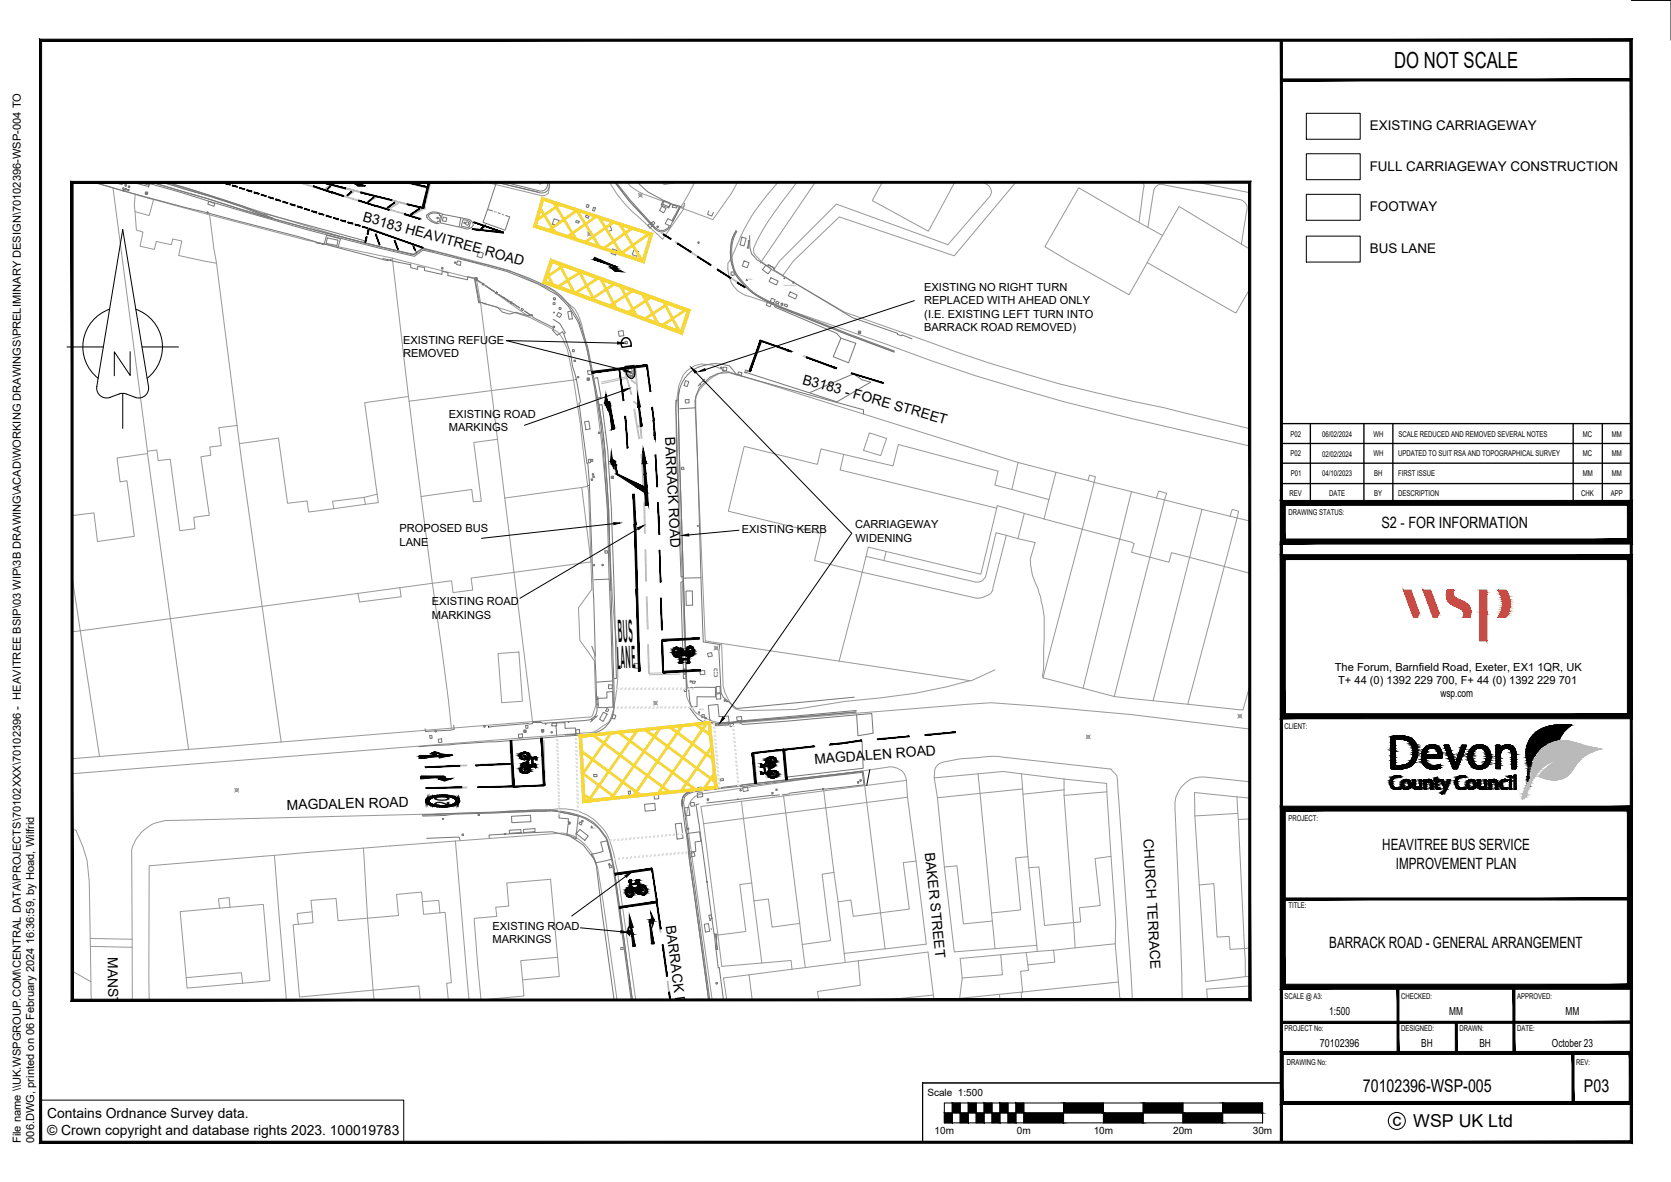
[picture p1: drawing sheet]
<svg xmlns="http://www.w3.org/2000/svg" width="420mm" height="297mm" viewBox="0 0 420 297" stroke-linecap="round" stroke-linejoin="round" font-family="sans-serif">
<defs><g id="words">
<text font-size="5.6" x="350.6" y="17.1">DO NOT SCALE</text>
<text font-size="5.3" x="108.7" y="203.6">20</text>
<g font-size="4.7">
<text x="155.2" y="158.7" transform="rotate(-2 155.2 158.7)">bus</text>
<text x="155.1" y="165.3" transform="rotate(-2 155.1 165.3)">lane</text>
</g>
<g font-size="4.5">
<text x="342.7" y="274.4">70102396-WSP-005</text>
<text x="398.3" y="274.4">P03</text>
<text x="350.1" y="282.9">c WSP UK Ltd</text>
</g>
<g font-size="3.9">
<text x="347.3" y="132.7">S2 - FOR INFORMATION</text>
<text x="347.6" y="213.6">HEAVITREE BUS SERVICE</text>
<text x="351" y="218.3">IMPROVEMENT PLAN</text>
<text x="334.2" y="238.3">BARRACK ROAD - GENERAL ARRANGEMENT</text>
</g>
<g font-size="3.5">
<text x="91.1" y="55.5" transform="rotate(16 91.1 55.5)">B3183 HEAVITREE ROAD</text>
<text x="201.6" y="96.4" transform="rotate(16 201.6 96.4)">B3183 - FORE STREET</text>
<text x="167.2" y="109.9" transform="rotate(87 167.2 109.9)">BARRACK ROAD</text>
<text x="204.9" y="192" transform="rotate(-4 204.9 192)">MAGDALEN ROAD</text>
<text x="72.1" y="203.5" transform="rotate(-1 72.1 203.5)">MAGDALEN ROAD</text>
<text x="232.6" y="214.3" transform="rotate(84 232.6 214.3)">BAKER STREET</text>
<text x="287.5" y="210.8" transform="rotate(87 287.5 210.8)">CHURCH TERRACE</text>
<text x="167.4" y="232.7" transform="rotate(83 167.4 232.7)">BARRACK ROAD</text>
<text x="27.1" y="240.6" transform="rotate(90 27.1 240.6)">MANSTON TERRACE</text>
<text x="11.9" y="280.9">Contains Ordnance Survey data.</text>
<text x="11.9" y="285.1">© Crown copyright and database rights 2023. 100019783</text>
</g>
<g font-size="3.4">
<text x="344.5" y="32.8">EXISTING CARRIAGEWAY</text>
<text x="344.4" y="42.9">FULL CARRIAGEWAY CONSTRUCTION</text>
<text x="344.4" y="53.1">FOOTWAY</text>
<text x="344.5" y="63.6">BUS LANE</text>
</g>
<text font-size="3.1" x="111.1" y="202.4" transform="rotate(-90 111.1 202.4)">20</text>
<g font-size="2.8">
<text x="232.4" y="73.1">EXISTING NO RIGHT TURN</text>
<text x="232.4" y="76.4">REPLACED WITH AHEAD ONLY</text>
<text x="232.4" y="83.2">BARRACK ROAD REMOVED)</text>
<text x="232.4" y="79.8">(I.E. EXISTING LEFT TURN INTO</text>
<text x="101.3" y="86.4">EXISTING REFUGE</text>
<text x="101.3" y="89.7">REMOVED</text>
<text x="112.9" y="104.9">EXISTING ROAD</text>
<text x="112.9" y="108.3">MARKINGS</text>
<text x="100.4" y="133.8">PROPOSED BUS</text>
<text x="100.5" y="137.1">LANE</text>
<text x="186.5" y="133.9">EXISTING KERB</text>
<text x="215" y="132.7">CARRIAGEWAY</text>
<text x="215.1" y="136.1">WIDENING</text>
<text x="108.6" y="152.1">EXISTING ROAD</text>
<text x="108.6" y="155.4">MARKINGS</text>
<text x="335.6" y="168.6">The Forum, Barnfield Road, Exeter, EX1 1QR, UK</text>
<text x="336.5" y="171.9">T+ 44 (0) 1392 229 700, F+ 44 (0) 1392 229 701</text>
<text x="362.2" y="175.2">wsp.com</text>
<text x="123.8" y="233.6">EXISTING ROAD</text>
<text x="123.8" y="237">MARKINGS</text>
<text x="334.2" y="255">1:500</text>
<text x="364.4" y="255">MM</text>
<text x="393.7" y="255">MM</text>
<text x="331.9" y="263">70102396</text>
<text x="357.4" y="263">BH</text>
<text x="372" y="263">BH</text>
<text x="390.2" y="263">October 23</text>
<text x="5.2" y="287.3" transform="rotate(-90 5.2 287.3)">File name \\UK.WSPGROUP.COM\CENTRAL DATA\PROJECTS\70102XXX\70102396 - HEAVITREE BSIP\03 WIP\3B DRAWING\ACAD\WORKING DRAWINGS\PRELIMINARY DESIGN\70102396-WSP-004 TO</text>
<text x="8.6" y="287.2" transform="rotate(-90 8.6 287.2)">006.DWG, printed on 06 February 2024 16:36:59, by Hoad, Wilfrid</text>
</g>
<g font-size="2.5">
<text x="233.2" y="275.4">Scale 1:500</text>
<text x="235" y="285.1">10m</text>
<text x="255.7" y="285.1">0m</text>
<text x="275" y="285.1">10m</text>
<text x="295" y="285.1">20m</text>
<text x="315" y="285.1">30m</text>
</g>
<g font-size="2">
<text x="324.5" y="109.7">P02</text>
<text x="332.4" y="109.8">06/02/2024</text>
<text x="345.4" y="109.7">WH</text>
<text x="351.6" y="109.7">SCALE REDUCED AND REMOVED SEVERAL NOTES</text>
<text x="398" y="109.7">MC</text>
<text x="405.3" y="109.7">MM</text>
<text x="324.5" y="114.7">P02</text>
<text x="324.6" y="119.7">P01</text>
<text x="332.4" y="119.7">04/10/2023</text>
<text x="332.4" y="114.8">02/02/2024</text>
<text x="345.4" y="114.7">WH</text>
<text x="345.5" y="119.7">BH</text>
<text x="351.6" y="119.7">FIRST ISSUE</text>
<text x="351.6" y="114.7">UPDATED TO SUIT RSA AND TOPOGRAPHICAL SURVEY</text>
<text x="398" y="119.7">MM</text>
<text x="398" y="114.7">MC</text>
<text x="405.3" y="119.7">MM</text>
<text x="405.3" y="114.7">MM</text>
<text x="324.2" y="124.7">REV</text>
<text x="334.2" y="124.7">DATE</text>
<text x="345.5" y="124.7">BY</text>
<text x="351.6" y="124.7">DESCRIPTION</text>
<text x="397.6" y="124.7">CHK</text>
<text x="405" y="124.7">APP</text>
<text x="324" y="129.5">DRAWING STATUS:</text>
<text x="323" y="183.1">CLIENT:</text>
<text x="324" y="206.4">PROJECT:</text>
<text x="324" y="228.2">TITLE:</text>
<text x="323" y="251.1">SCALE @ A3:</text>
<text x="352.3" y="251.1">CHECKED:</text>
<text x="381.5" y="251.1">APPROVED:</text>
<text x="323" y="259.2">PROJECT No:</text>
<text x="352.3" y="259.2">DESIGNED:</text>
<text x="367" y="259.2">DRAWN:</text>
<text x="381.5" y="259.2">DATE:</text>
<text x="323.6" y="267.7">DRAWING No:</text>
<text x="396.3" y="267.7">REV:</text>
</g>
<g font-size=".4" fill="#767676">
<text x="188" y="70.3">ST4A</text>
<text x="197.1" y="71.8">Hydrant Marker</text>
<text x="150.9" y="108.7">RES2</text>
<text x="175.9" y="178.5">RES1</text>
<text x="148.5" y="208.4">RES3</text>
</g>
</g></defs>
<!-- layer: WSP-Key -->
<path d="M328.5 28.5h13.5v6.5h-13.5zM328.5 38.6h13.5v6.6h-13.5zM328.5 48.8h13.5v6.6h-13.5zM328.5 59.3h13.5v6.6h-13.5z" fill="none" stroke="#000" stroke-width=".25"/>
<!-- layer: SX_9494 - Whipton Lane - Revised|10186 -->
<g fill="none" stroke="#989898" stroke-width=".25">
<path d="M160.5 48.6l1 1M161.5 48.6l-1 1M179.5 162.4l1 1M180.5 162.4l-1 1M311.2 179.5l1.1 1M312.3 179.5l-1.1 1"/>
<circle cx="161" cy="49.1" r=".36"/>
<circle cx="180" cy="162.9" r=".36"/>
<circle cx="311.7" cy="180" r=".36"/>
</g>
<!-- layer: SX_9494 - Whipton Lane - Revised|10197 -->
<g fill="none" stroke="#989898" stroke-width=".25">
<path d="M147.7 58.3l1 1M148.7 58.3l-1 1M164.3 176.2l1 1M165.3 176.2l-1 1M59 198.1l1 1M60 198.1l-1 1M273.1 184.7l1.1 1M274.2 184.7l-1.1 1"/>
<circle cx="148.2" cy="58.8" r=".36"/>
<circle cx="164.8" cy="176.7" r=".36"/>
<circle cx="59.5" cy="198.6" r=".36"/>
<circle cx="273.6" cy="185.2" r=".36"/>
</g>
<!-- layer: SX_9494 - Whipton Lane - Revised|10046 -->
<g fill="none" stroke="#989898" stroke-width=".25">
<path d="M24 45.9l10 2.9M28.4 47.2l8.7 66.2M34 48.8l-.2 2.7 .2 1.7M34 48.8l4.6 1.4M41 45.9l15.2 4.4 29.1 9 6.4 1.8M52.7 54l24.2 6.3 21.8 4.6M157.7 45.9a12.3 12.3 0 0 0 3.9 2.8l9.5 3.5M174.6 45.9l-3.5 6.3M185.4 45.9l-1.4 2.5-4.8 6.8-8.1-3M195.6 45.9a50.7 50.7 0 0 0-11.1 17.5l-1.5 2.8v1.5M200.3 45.9a94 94 0 0 0-10 14.6l-.9 2a2.27 2.27 0 0 0 1.2 2.3l.8 .9M204.9 45.9l-13.5 19.8"/>
<path d="M247.2 45.9a2.68 2.68 0 0 1 2.1 2.4l-.4 1-10.6 12.2-28-10.2-14.3 14.3-1.6 2.4M255.4 45.9l-15.5 18.4-28.9-9.8-11.5 11.1-2.7 3.7M287.3 45.9a1.14 1.14 0 0 1 .2 1.4l-1.1 8.6M288.6 57.1l1.4-8.8a2.05 2.05 0 0 1 2.9-1.8l19.1 3.7 .8 .5a1.95 1.95 0 0 1 .6 2.4l-1.3 8.2M301.3 45.9l12.9 2.5M54.4 66.2l5.2 40.7M119.8 70.2l13.3 9.5M191.4 65.7l3 2.3M191.4 65.7l-.2 .4M194.4 68l2.4 1.3M196.8 69.3l15.6 9.2 20.2 7.1a378.3 378.3 0 0 0 60.1 16.9l21.5 5.2M314.2 62.1v.5"/>
<path d="M123.6 98.2l1.5 12.2M144.2 95.5l1.6 10.4 2 16.3-1.5 .3M212.1 114.2l12.4 2.9 1.4-5.4 25.1 6.7-.9 3.5 4.3 1.1M218.6 108.8l4.3 1.4-1.5 4.3-4.3-1.3zM256 116.2l-73.5-23a11.6 11.6 0 0 0-7.4 6.4l-.4 1.1 2.6 60.4 4.1 .6M91.5 125l.4 1.7M91.5 125l-7.9 1 .3 1.8M94.8 124.2l-3.3 .8M147.8 122.2l.2 1.4 .8 24.5-3.3 4.6 .3 8.2 3.6 5.1 .4 11.3-.9 2.6-.4 .3-14.6 1.1M250.6 127.7l.1-.6 6.9 1.9M253 134.5l-3.3 13a2.42 2.42 0 0 1-1.6 2.2l-.9 .4-1.4 .3-29-6.6-5.8 22.3M253 134.5l-2.6-.6-2.6 11.1a2.39 2.39 0 0 1-2.8 1.2l-22.7-5.3"/>
<path d="M253 134.5l2.9 .9M255.9 135.4l4.4 .9-1.3 4.3 .1 .6a15.4 15.4 0 0 0 1.9 6.9l.7 2.4 .9 4.4-.2 12.5-.3 2.3 .2 .6 17.9 4.7 31.5 3.4h.8l1.7-5.9M257.6 129l-1.7 6.4M257.6 129l4.9 1.4M273.6 120.8l.3-1.4 1.5 .4-.3 1.4M290.8 125.2l.5-1.8 2 .6-.5 1.6M309.3 129.7l.5-1.7 1.6 .5-.3 1.7M20.2 158.5l4.8 31.6M42.8 155.5l4.6 32.8M65.9 152.4l4.8 34.1M100.5 147.7l.3 2.3-10.4 1.3-.4-2.2M108.7 146.6l2.3 16.2 2.5 20.2"/>
<path d="M129.2 143.8l4.7 37.5M181.4 161.7l.4 10.7a15.5 15.5 0 0 0 2.5 5.3l.6 .5 2.2 .4 12.7-.3 12.7-2a147.6 147.6 0 0 0 25.6-3.7l5.8-1.5M181.4 161.7l62.5 9.4M250.1 168.3l-5.4 2.5-.8 .3M25 190.1l-6.8 .6M47.4 188.3l-22.4 1.8M70.7 186.5l-23.3 1.8M113.5 183l-42.8 3.5M133.9 181.3l-20.4 1.7M207.1 198.7l.5 4.3M207.1 198.7l-10.1 1.4M207.1 198.7l20.8-2.6 .3 4.2"/>
<path d="M217.4 197.4l.5 4.3M245.9 194.5l6.3-.6 4.6 .6M245.9 194.5l.5 4.9M245.9 194.5l-11 1 .8 5M267.5 195.8l10.8 1.1v2.1M267.5 195.8l-10.7-1.3 .3 3.8M267.5 195.8v2.7M69 215l3 36.3M69 215l-31.5 2.6v33.7M91.4 213.1l-22.4 1.9M91.4 213.1l1 17.6M114.5 211.4l26.6-2a10.3 10.3 0 0 1 8.8 7.5l.4 1.5 1.4 8.7 3.5 24.2"/>
<path d="M114.5 211.4l3.4 39.9M114.5 211.4l-23.1 1.7M186.4 201.4l-10.2 1.3 .7 4.3M186.4 201.4l.5 4.3M197 200.1l.6 4.2M197 200.1l-10.6 1.3M230.3 216.4l2.6 20.9-10.4 1.1M237.4 217.9l2.5 21.3 10.3-.8M258.7 218l2 19.6M279.4 215.2l1.1 16.6-.1 5.4M311 200.3l-10.6-1.1v5.8M311 200.3l.2 4.1"/>
<path d="M311 200.3l3.2 .3M22.7 235.8l10.5 .2M22.7 237.9l10.5 .2M57.8 228l-.2-2.4-2.7 .3 .3 2.3M78.5 229.1l-3.8 .5 .3 2.7M106.2 226.6l4.1-.3 .3 3.1M180.5 235l1 7.9 10.1-.9M189.6 226.4l2 15.6M201.7 237.3l.8 5.8M210.7 226.6l1.6 13M212.3 239.6l.2 2.3M221.4 229.4l1.1 9"/>
<path d="M222.5 238.4l-10.2 1.2M249.5 231.5l.7 6.9M258 239.4l-6.4 .5 .5 5.1-10.2 .8M258 239.4l.4 3.1M260.7 237.6l.1 1.5M260.7 237.6l-10.5 .8M260.8 239.1l-2.8 .3M264.9 238.8l-4.1 .3M269.9 231.8l.4 6.4M301.5 222.4l1.6 24.3 10-1.3M312.9 238.4l.2 7M18.2 244l4.7 2.7"/>
<path d="M93.8 248.8l.3 2.5M188.3 245l-6.4 .8 .9 5.5M191.6 242l7.3-.6 .2 2.2M215.8 241.5l17.5-2.2 1.4 10.7M234.7 250l-11.9 1.3M234.7 250l.2 1.3M241.3 250.9v.4M241.4 240.9l.5 4.9M241.9 245.8l-.6 5.1M251.3 249.9l.2 1.4M257.1 249.3l-15.8 1.6M314.2 245.3l-1.1 .1"/>
</g>
<!-- layer: SX_9494 - Whipton Lane - Revised|10019 -->
<g fill="none" stroke="#989898" stroke-width=".25">
<path d="M30.4 45.9l1.2 .4 .1-.4M34 53.2l3.5 1 1.1-4 14.1 3.8 1.1 8.4 .6 3.8-9.5-2 .8-3.6-2.3-.5-.3 1.4-3.8-.8-.5 2-3.6-.8 .7-3.6-1.6-.5zM166.8 45.9l.1 .5 3.2-.5M221.8 45.9l-2.5 4.5 14.1 7.7 6.6-12.2M292.3 59.2l-3.8 6.8M292.3 59.2l-7.9-4.4-13.2-7.6-8.5 14.8 6 3.6 15.2 8.5 4.6-8.1M292.3 59.2l4.2-7.3 17.7 10.7M288.5 66l22.2 12.7 3.5-6M265.5 118.7l-1.8 6.8M18.2 129.6l5.4-.7 .9 7.2 9.3-1.3-1.9-14-1.7 .3-.8-6 7.7-1.1v-.6l2.3-.3 .4 2.7 3-.4 2.4 18 3.8-.5-.3-2.9 3.9-.5-2.1-14.7 2.5-.4-.3-2.1 2.9-.3-.6-4.5 4.6-.6 .6 4.6 9.8-1.4 2.3 16.4 4.9-.6 .4 2.8 17.5-2.4-3.4-25.1 11-1.6-4-34.7 21.1 5.3 1 5.8 12.3 3.7 6.6 3.4a5.9 5.9 0 0 1 2.2 3l1 2.8 1.3 6.6-41.3 5.3 3 24 12.7-1.8 .4 3.1 2-.1-1.9-14.8 6-.8 1.8 14.8 19.4-2.7 2.3 18.7-30.2 4.1 .5 3-5 .6-.4-2.9-95.3 12.8M222.8 138.6l23.8 5.7 4-16.6-39.4-9.6 .9-3.9-5.7-1.4-.9 3.9-18.4-4.5-4 16.3 23.3 5.6-1.6 6.8 12 2.9 1-4M222.8 138.6l-4.5-1.1-.5 2.3"/>
<path d="M222.8 138.6l-.5 2.3-4.5-1.1M263.7 125.5l-1.2 4.9 19.1 5.1M281.6 135.5l2.8 .7 .8 .4-.7 2.2 9.4 2.5 .7-2.4 19.6 5.1M284.5 123.6l-2.9 11.9M284.5 123.6l29.7 7.3M284.5 123.6l-28.5-7.4-1.6 6.8 9.3 2.5M125.2 164.2l5.3-.3 .9 12.3-5.2 .4zM176.9 207l51.3-6.7 2.1 16.1-3.2 .4 1.5 11.7-14.1 1.8-.5-4.1-3.3 .4-1-7.4-3 .5 2.1 16.7-7.1 .9-.6-5.2-7 .9-.9-7.1-3.6 .5-.6-4.5-3 .4 1.5 11.8-7 .9zM235.7 200.5l21.4-2.2 .1 1.3 10.3-1.1v1.4l10.8-.9 1.1 16.2-4.1 .6 1.3 11.8-5.2 .5 .3 3.6-9.1 .9-1.4-14.7-2.5 .1-.3-2.7-3 .3 1.2 13.1-7.3 .7 .2 2.1-7.3 .7-1.6-14.6-3.2 .3zM314.2 205.8l-2.8 .1-.2-1.5-10.8 .6 1.1 17.4 3.7-.3 .8 13.4 3.1-.2 .2 3.3 4.9-.3M251.6 239.9l-10.2 1M46.8 245.7l13.9-1.2 .3 2.6"/>
<path d="M46.8 245.7l-1.5-16.6 20.9-1.8 1.7 19.2-6.9 .6M46.8 245.7l.2 2.6 14-1.2M105.7 251.3l-.4-3.5-30 2.8-1.6-18.2 5-.5-.5-5.6 6.3-.5 .5 5.6 15.2-1.3-.5-5.3 6.3-.6 .5 5.6 5.4-.5 1.6 17.7-1.2 .1 .4 4.2M140.2 240.6l-1.8-19.6-11 .9 .5 5.8-3.3 .3 .3 2.3-5.7 .5 1.7 20.5 10.8-1-.3-4.1M140.2 240.6l-9.3 .8 .5 4.8M140.2 240.6l.4 4.8-9.2 .8M189.1 251.3l-.8-6.3 27.5-3.5 .5 6.1-10.8 1.6 .4 2.1M256.9 251.3l-.1-1.8 .3-.2-.5-5.2 2-.2-.2-1.4 6.8-.7-.3-3 15.5-1.6 1.2 13.5 .8 .6M314.2 247.8l-10.8 .8 .2 2.7"/>
</g>
<!-- layer: SX_9494 - Whipton Lane - Revised|10018 -->
<g fill="none" stroke="#989898" stroke-width=".25">
<path d="M120.8 76l2.8 22.2M102.7 99.6l.2 1.2M37.1 114l5.7 41.5M60.2 111.5l5.7 40.9M105.9 124.8l2.8 21.8M126.9 125.2l2.3 18.6M275.1 121.2l-3 11.8M292.8 125.6l-3.7 14.4M302.2 128l-3.1 12.1M311.1 130.2l-3.3 12.2M18.2 145.2l2 13.3M246.4 199.4l2.9 30"/>
<path d="M257.2 199.6l1.2 15.7M267.5 199.9l2.4 31.9M186.9 205.7l2.1 16.2M197.6 204.3l3.5 27.8M207.6 203l2.1 16.2M217.9 201.7l3.5 27.7M311.4 205.9l1.5 32.5M92.4 230.7l1.4 18.1M281.2 246.8l-24.1 2.5"/>
</g>
<!-- layer: SX_9494 - Whipton Lane - Revised|10168 -->
<path d="M122.6 45.9l13.7 3.3 .8-.1 .7-.5 .2-.9v-1.8M153.3 45.9l.1 .2a28.3 28.3 0 0 0 7 8.3l6.2 5.7 5.3-7.6M91.7 61.1l12 2.9 2.6-1.7 21.9 5.7 10.7 4.9 5.5 4.6a15.9 15.9 0 0 1 2.4 6.5l2.6 12.8 1.8 14 1.7 18.3a387.2 387.2 0 0 0 2.1 32.3 44.7 44.7 0 0 1-1.3 18.7l-.6 1.4-1.7 1.1a5.5 5.5 0 0 1-4.2 1.6l-129 10.2M183 67.7a7 7 0 0 0 5.5 6.8l34 11.9a490.8 490.8 0 0 0 61.9 18.7l29.8 7M182.5 93.2a9.6 9.6 0 0 0-7.7-1.4 6.7 6.7 0 0 0-4.1 5.1l-.8 5.2v1.5l2.7 71.4a10.9 10.9 0 0 0 2.5 4.3 17.9 17.9 0 0 0 7.4 2.6l66.7-5.3a1019.7 1019.7 0 0 1 65 6.6M227.9 196.1a3.5 3.5 0 0 0-3.3-3.3l-.9-.1-46.9 6.8a4.1 4.1 0 0 0-3.6 2.8l-.4 1.3-.2 2 6.5 45.7M234.9 195.5l.1-2a2.69 2.69 0 0 1 2.2-2l4.2-.8 4.3-.3a18.9 18.9 0 0 1 6.4-.1l27.3 3 1.4 1.7 3.9 56.3M314.2 196.5l-11.3-1.2a6.3 6.3 0 0 0-6.6 3.6 6.6 6.6 0 0 0-.9 4.3 1421.1 1421.1 0 0 1 1.9 48.1M18.2 208.3l.9 .3 1.7 4.1 1.1 3.5 .5 5.2 .6 29.9M33.3 251.3l-.2-37.7a9.7 9.7 0 0 1 9.7-7.4l94.5-2.3a12.9 12.9 0 0 1 16.4 8.6l1.5 6.3 4.7 32.5" fill="none" stroke="#989898" stroke-width=".25"/>
<!-- layer: SX_9494 - Whipton Lane - Revised|10114 -->
<path d="M272.1 133l-9.8 37.3M281.6 135.5l-9.3 37.5M289.1 140l-8.9 35M299.1 140.1l-9.2 36M307.8 142.4l-9.1 34.6" fill="none" stroke="#989898" stroke-width=".25"/>
<!-- layer: Xref-Topo|G_ROAD_KERB_TOP -->
<g fill="none" stroke="#767676" stroke-width=".25">
<path d="M37.5 46.1l8.2 2.3a793.2 793.2 0 0 0 58.5 16l2.2-1.5 13.1 3.2 8.1 2.2 7.7 3.1 5 2.8 2.6 2.7M40.9 45.9l6.8 2a156.7 156.7 0 0 1 19.1 6.6M107.6 54.1a2.87 2.87 0 0 1 2.9-.4l-.1 .4 .4 .1-.4 1.5-.3-.1-.2 .3a2.71 2.71 0 0 1-2.3-1.8zM116.4 55.2l1.1 .2 .8 .4-.4 1.3-1.9-.3zM127.1 45.9l8.3 2a1.65 1.65 0 0 0 1.7-.3 1.65 1.65 0 0 0 .5-1.7M155 45.9l3.5 4.4 6.4 7a2.06 2.06 0 0 0 3.3-.5M170.8 52l-1.8 3.4M185.3 58.1a11.7 11.7 0 0 0 .4 11.4 18 18 0 0 0 7.9 6.3 368.3 368.3 0 0 0 31.3 12.4M142.9 76.9a26.9 26.9 0 0 1 4.8 11.3 192.9 192.9 0 0 1 5 39.7l1.5 49.9M157.6 92.3l1.6-.2 .1 2-.3 .5-.2-.1-.3 .1-.4-.3-.4-.7zM215.3 178.5l-35.2 3.3-1.5-.2-1.6-.5M216.9 194.1l-42.5 4.9-1.4 .5-.9 .8-.2 1.3"/>
<path d="M106.3 205.1l5.7-.2 1.8-.3 20.9-.7a27.1 27.1 0 0 1 12.3 1.7 11.3 11.3 0 0 1 6.4 8.4l.7 3.8 4.6 33.5M171.9 201.7l1.5 12.5 5.1 37.1"/>
</g>
<!-- layer: Xref-Topo|G_ROAD_KERB_BOTTOM -->
<g fill="none" stroke="#767676" stroke-width=".25">
<path d="M38.4 45.9l14.1 4.1M42.2 45.9l2 .6a216.1 216.1 0 0 1 24.5 8.4M52.6 50.1a561.3 561.3 0 0 0 51.5 13.9l2.1-1.5 2.7 .6M107.4 54.6h.1M111.1 53.7a3 3 0 0 0-3.9 .4 2.63 2.63 0 0 0 3.2 2M116 54.8l1.6 .3a1.61 1.61 0 0 1 1.4 1.5l-.4 .6-1 .4-2-.5M125.1 45.9l10.1 2.4a1.99 1.99 0 0 0 2.1-.1 1.99 1.99 0 0 0 .8-2M168.5 56.9a2.33 2.33 0 0 1-3.7 .7l-6.6-7.1-3.6-4.6 3.6 4.6 6.6 7.1M171 52.1l-1.8 3.5M185.1 58a11.4 11.4 0 0 0 2.4 14.1 33.7 33.7 0 0 0 11.6 6.4l14.5 5.8 11.2 4.2-11.2-4.2-14.5-5.8a33.7 33.7 0 0 1-11.6-6.4 11.4 11.4 0 0 1-2.4-14.1zM113.7 64.3l5.9 1.6a64.7 64.7 0 0 1 19.7 7.1 19.6 19.6 0 0 1 6.5 8.4M158.7 86.9a1.55 1.55 0 0 0-1.8-2l-.6 .8a1.54 1.54 0 0 0 .2 1.6"/>
<path d="M159.4 91.8l.2 2.3a.93 .93 0 0 1-.7 1 .93 .93 0 0 1-1.1-.7l-.4-.8-.2-1.5M170.8 98l-.3 2.7 .3 12.1 2 60.2-2-60.2-.3-12.1zM185.3 94.2l-1.9-2.3a10.7 10.7 0 0 0-10.5 2.3 9 9 0 0 0-2.1 3.8M150.6 101.5l.9 5.9M151.7 109a461.9 461.9 0 0 1 1.9 39.3M154.4 177.8a7.2 7.2 0 0 1-7.3 6.9h-1M173.4 177.8l2.1 2.8 1.3 .8M215.3 178.9l-29.6 2.5-2.3 .3M172 199.8l.8-.6 1.4-.4a2.73 2.73 0 0 0-2.7 3.3l.1 .7-.1-1.9zM180.4 198l-6.2 .8a2.73 2.73 0 0 0-2.7 3.3l.8 6.4M216.8 193.8l-31.1 3.7M113.7 204.4l-7.5 .4"/>
<path d="M138.9 203.6h-4.2l-8.2 .3M147.1 205.5l2.3 1.3 1.9 2.1M154.3 217.8l4.7 33.5M173.1 214.3l5.1 37"/>
</g>
<!-- layer: Xref-Topo|G_ROAD_KERB_DROP -->
<path d="M138.1 45.9v.3M108.9 63.1l4.8 1.2M145.8 81.4l1.8 5.3 3 14.8M151.5 107.4l.2 1.6M153.6 148.3l.8 29.5M146.1 184.7l-21.6 1.7-19.2 1.2M185.8 197.4l-5.4 .6M126.5 203.9l-12.8 .5M138.9 203.6a25.7 25.7 0 0 1 8.2 1.9M151.3 208.9l1.1 1.5 .4 .8 1.5 6.6M172.3 208.5l.8 5.8" fill="none" stroke="#767676" stroke-width=".25"/>
<!-- layer: Xref-Topo|G_WALLS_BRICK -->
<g fill="none" stroke="#767676" stroke-width=".25">
<path d="M24 46l13.5 3.7M51.6 53.3l27.7 7.4M81.6 61.4l15.7 4.1 .7-.1M98.6 65.6l1.6 .3M147.8 122h.4l1 27.8M148.8 162.4l.8 2.1 .5 14.1a2.92 2.92 0 0 1-3.3 2.5l-10.4 .7-.3-.2M106.9 183.2l.1 .6 6.1-.3M194.1 199.8l-16.4 2M207.3 198.2l-8.8 1.1M107.3 210.7l8.2-.3 .2 .7M123 210.6v-.8l15.9-.8 4.4 1.1 3.3 2.2 2.7 3.5 .6 1.7 4.5 33.8M175.7 202l-.7 .3 .7 4.4"/>
<path d="M180.3 238.6h-.3l.6 4.6h.2l1.1 8.1"/>
</g>
<!-- layer: Xref-Topo|G_ROAD_MARKINGS -->
<path d="M88.8 45.9l1.1 .8h2l-1.6-.5v-.3M89.2 45.9h.4M149.5 64.7l5.4 2.3 .2 .7 1.5 .6-2-.2-1.3-1.1 1.1 .4-.2-.5-5-1.7zM105.4 190l3.3-.1 .3-.6-.6 .1 .9-.6 1.1 .5h-.7l-.3 .6h1v-.4l3.4 .3-3.4 .7v-.4l-5 .5zM105.8 195.1h5.8l.5 .6 1.6-.1-1.9 .7-1.6-.5 1.1-.1-.3-.4-5.2 .4zM158.2 230l1 3-.4 .1 .9 4.6-.6 .1-.3-3-.6-.2 .1 .5-.6-.8 .3-1.2 .1 .7 .6 .2-.1-.9-.4 .1zM163.6 229.3l.9 1.8-.4 1.6-.1-1.1-.4 .5 .9 5-.6 .1-.6-5.7 .1-.3 .5-.2z" fill="none" stroke="#bababa" stroke-width=".25"/>
<!-- layer: Xref-Topo|G_TRAFFIC_SIGNALS -->
<g fill="none" stroke="#767676" stroke-width=".25">
<path d="M85.4 45.9h.3M111.4 54.6l1 .2-.3 .9-.8-.2zM122.6 52.6l1.3 .4M124.4 53.2h.1M124.7 53.3h.1M124.8 46l-3.3 9.9 5.5 2 1.1-3.4-1-.4M125.2 53.5l.6 .2M126.3 53.8l.1 .1M126.5 54h.1M136.1 45.9v.1l.6-.1M163.8 56l.5-.4 .4 .5-.4 .4zM115 65.6l.9 .1-.2 1-.9-.2z"/>
<path d="M140.4 78.5l.8 .5-.4 .8-.8-.5zM194 75l.9 .3-.4 .8-.9-.3zM194.8 76.6v.6l15.6 6.6 1.1 1.2-2 4.6 3.9 1.6 1.8-4.9-3.7-1.3M147.7 93.2l1-.1 .1 1h-.9zM157.9 92.8l.9-.2 .2 .8-.9 .2zM172.4 95.7l.8 .2-.4 1.2-.8-.2zM181.8 92.3h1l-.1 .9h-1zM187.9 93.7l22.5 7.3 8.5-5-2.2-.6-2.1-1.4-10.9 4.6M172.3 100.4h.9l.1 .8-1 .1zM152.6 178l.5 .3-.3 .6-.5-.3zM153 172.1h1l-.1 .9h-.9zM172 173.2l.6-.1 .1 .6-.6 .1z"/>
<path d="M174.1 171.1l.7 .1-.1 .5h-.6zM176 168.6l1.2-.1v.9l-1.1 .2zM176.4 179.6h.7v.6h-.6zM180 174.4l1.1-.1 .1 1.3-1.1 .1zM215.4 179.6l.3 5.3 3.8-.6-.3-5-32.4 2.8-1-.5M110.2 185.8l.8-.1 .1 .8-.8 .1zM144.7 183.4l1-.1 .1 1-.9 .1zM185.2 180.2l1.2-.2 .2 1-1.2 .2zM145.8 206.5l.5 .3-.2 .5-.6-.3zM153.2 217.6l.6-.1 .1 .5-.6 .1zM173.6 201.7l.9-.1 .1 1h-.9zM173.7 214.4l.8-.2 .3 .9-.9 .2z"/>
<path d="M156.1 238.1h.5l.1 .5h-.6z"/>
<circle cx="110" cy="54.8" r=".19"/>
<circle cx="116.8" cy="56" r=".19"/>
<circle cx="135.8" cy="46.1" r=".19"/>
<circle cx="114.4" cy="66" r=".19"/>
<circle cx="145.4" cy="94.8" r=".19"/>
<circle cx="181.3" cy="92.4" r=".19"/>
<circle cx="173.7" cy="171.2" r=".19"/>
<circle cx="138.7" cy="184" r=".19"/>
<circle cx="177.4" cy="180.5" r=".19"/>
<circle cx="186.2" cy="198.6" r=".19"/>
<circle cx="146.4" cy="206.3" r=".19"/>
<circle cx="153.2" cy="217.2" r=".19"/>
<circle cx="173" cy="208.3" r=".19"/>
</g>
<!-- layer: Xref-Topo|G_EDGES_HARD -->
<g fill="none" stroke="#767676" stroke-width=".25">
<path d="M33.5 45.9l3.6 .9M35.1 45.9l2.2 .6M66.3 53.8l.2-.1 25.1 6.8-.1 .5M81.5 45.9l24.8 6.4 1.6-6.4M166.8 50.4l-.6 1.1 1.9 .8 .6-1M81.5 61.4l.6-2.3 3.5 .9-.6 2.3M119.3 69.9l1.3 6-.2 .1M139.1 80.2l1.6 1.1 1.5 2.3-.3 .2M144.9 95.5l1.1 5.5-.3 .4M149.5 95.1l.7-.2 .9 5-.7 .1M150.7 101.8l.7-.1 1.4 11.5a1385.8 1385.8 0 0 1 2.2 57.3h-.6M170.4 100.5l-.5 .1 .2 12.2 1.1 32.2 .6-.1"/>
<path d="M171.8 146.1l-.6 .2 .6 21.8h.7M196 199.8l-1.9 .2M197.5 195.4l-.6-6.8-7.3 .7 .6 6.9M198.5 199.5l-1.8 .3M216.7 186.3l.3 6.8-19 2.2-.7-6.7M217.1 197.3l-2.4 .2M179.6 234.8l.4 3.9"/>
</g>
<!-- layer: Xref-Topo|G_UTILS_CONTROL_BOXES -->
<path d="M167 50.4l1.6 .7-.4 .9-1.6-.7zM169.1 51.5l1.1 .3-.1 .5-1.1-.2zM139.1 81.9h.3v.4h-.3zM180.1 172.5h1v1.6h-1zM182.1 175.8h.3v.4h-.3zM128.1 208.6l2.9-.1v.8l-2.9 .2zM131 209.3l-2.9 .2M131.6 208.4l2.9-.2v.8l-2.8 .2zM178.2 230l.6-.1 .2 .9-.6 .2zM178.9 233.6h.1" fill="none" stroke="#767676" stroke-width=".25"/>
<!-- layer: Xref-Topo|G_BUILDINGS -->
<path d="M28.7 45.9l2 .5 .2-.5M37.5 49.7l13.9 3.6M98 65.4l.6 .2M100.2 65.9l3.1 .6v.8l1.7 .4v-.8l1.8 .4-.1 .7 4.4 .9 .1-.7 1.4 .3v.7l5 1.1v-.8l1.7 .4 1.1 6.2 .7-.1 .5 .3 3.5 .9 1.2 1.2 1.8 .5 1.6-.4 3 .8h1.2l.1 .5 5.2 2.6-.2 .6 1.1 1.2 1.3-.8 2.1 5.4a21 21 0 0 0 1.4 6.5l-.4 .1M145.6 101.3l2 15.1M175.7 206.7l3.8 28h.4" fill="none" stroke="#767676" stroke-width=".25"/>
<!-- layer: Xref-Topo|G_WALLS_STONE -->
<path d="M160.3 45.9l2.6 2.3 3.8 2.1 2.2 1 2 .5M188.5 59.2l.1 3 .4 1.6 1.3 1.5 2.5 1.5 .2-.2M194.6 67.6v.2l5.3 3.4 14.4 8.6 11.4 4-.1 .2 1.1 .4 .1-.3 2.5 1.1M217.1 104v-1l-31.7-8.7a6.9 6.9 0 0 0-6.9 .5l-2.6 2.6-1 2.2 1.9 61.7 4.3 .7M114.1 182.3l.1 1-1 .2M133.9 181.6v.3l-1.1-.1-9.9 .9M214.6 197.6l-7.2 .7" fill="none" stroke="#767676" stroke-width=".25"/>
<!-- layer: Xref-Topo|G_GATES_WOODEN -->
<path d="M23.4 45.9l.5 .2 .1-.1-.3-.1M79.5 60.9v.1l2 .3-.1 .2zM193.3 66.5l-.1 .1 1.5 .7-.1 .2zM134 181.5l.2-.1zM134.2 181.4v.2l1.7-.2v.2zM135.9 181.5l.2 .1zM179.8 234.8h.4l-.1 3.8h.4zM180.3 238.6h.1" fill="none" stroke="#767676" stroke-width=".25"/>
<!-- layer: Xref-Topo|G_TACTILE_PAVING -->
<path d="M111.2 53.8l4.6 .9-.4 2.4-4.7-1.1zM150.4 175.5l2.2-.1v-1.5l1.5-.1 .1 3.9-4 .1M173.1 172.8l6.8-.1v2.4h-4.6v2.5h-1.5l-.4-1.4zM178.1 177.3l2.4-.3 .3 3.1 2.3-.2 .2 1.5-3.1 .4-1.6-.3zM142.2 184.7l2.6-.1-.1-1.6h-2.6v-1.4l-2.1 .1v.7l-.3 .1 .3 2.3M140.6 204.1l4.8 1-.5 4.2-.1 .1 .1 1.4-2.4-1.1 .3-2.5 .6-.2-.1-.4-.5-.1 .2-.7-2.5-.2zM151 211.6l1.6-.3 1.2 4.6-4 .9-1.2-2.1 3-.7zM172.8 209.5l3.1-.5 .3 2.4-1.4 .2 .2 2.3-1.6 .2z" fill="none" stroke="#767676" stroke-width=".25"/>
<!-- layer: Xref-Topo|G_UTILS_DRAINAGE -->
<g fill="none" stroke="#767676" stroke-width=".25">
<path d="M120.6 45.9h.1M139.3 55l1.3 .4-.4 1.3-1.3-.4zM144.9 55.4l.7 .2-.1 .5-.8-.2zM147.4 54l.7 .3-.2 .5-.7-.3zM147.6 51.4l.5 .1-.2 .7-.5-.2zM149.2 52.1l.5 .2-.3 .8-.4-.2zM152.3 57l1.1-.3 .4 1.2-1.1 .3zM162.9 56.6l.5-.4 .5 .6-.5 .5zM166.4 51.8l1.1 .6-.6 1.1-1-.6zM120.3 63.2l1.2 .4-.3 1.2-1.2-.3zM154 62.6l1.2 .3-.4 1.2-1.2-.4zM159.4 62.8l1.2 .4-.5 1.2-1.1-.4z"/>
<path d="M183.8 68.4h.8v.8h-.8zM187.1 65.6l1.2 .4-.4 1.3-1.3-.5zM192.6 66.6l1.4 1.1-.9 1.1-1.4-1zM193 75.9l1 .4-.4 .8-.9-.4zM195.2 75.7l.7 .2-.2 .5-.7-.3zM197.4 76.4l.7 .3-.2 .4-.7-.3zM155.5 83.3l1.2-.2 .1 1.3-1.1 .1zM185.7 93.5l.9 .2-.2 .6-.9-.2zM187.5 93l.5 .1-.3 .7-.4-.2zM147.9 115.5l.5-.1 .1 .9h-.5zM171.4 117.4h.5l.1 .6h-.6zM152.1 138.4h.6v.6h-.6z"/>
<path d="M154.2 179.6l.7 .2-.3 .9-.8-.2zM159.5 166.7l1.2 .1v1.2l-1.3-.1zM171.7 168.2h.8v1h-.7zM171.8 169.4h.8v1.1h-.8zM177.9 164.2l1-.2 .2 .9-1 .2zM108.1 184.9l.5-.1 .1 .7-.6 .1zM121.6 182.3h.4v.4h-.4zM130.3 184.5l1-.1 .1 1h-1zM132.2 182.3h.5l.1 .7h-.6zM138.8 181.8l1.1-.1v.7h-1.1zM149.3 194.6h.8v.6h-.8zM157.9 198.9l.6-.1v.7l-.4 .1z"/>
<path d="M164.5 199.6l1.1-.1 .1 1.2-1.2 .1zM175.3 199.3l1.3-.1 .1 1-1.3 .1zM175.5 197.9l.9-.1 .1 .7-.9 .2zM179.8 182.1l3.4-.3v.4l-3.3 .2zM181 195.8l.9-.1v.4l-.8 .1zM183.6 181.8h.8v.7l-.8 .1zM186.7 198l1.3-.2 .1 .9-1.2 .2zM216.8 193.9l.5 3.4M217 193.9l.5 3.4"/>
<circle cx="177.7" cy="221.6" r=".11"/>
</g>
<!-- layer: Xref-Topo|G_EDGES_SOFT -->
<path d="M23.7 45.9l.3 .1M147.6 116.4h.2l.5 5.6M174.9 102.5l-4 .2M149.3 149.8l.4 15.1M153.2 145.5l-3.8 .2M176.2 145.2l-4 .1M154 171.1l-4.1 .3M181 162l-.2 1.6 .5 10.5 .6 1.1 3.3 2.8 29.6-2.8" fill="none" stroke="#767676" stroke-width=".25"/>
<!-- layer: Xref-Topo|G_SIGNS -->
<g fill="none" stroke="#767676" stroke-width=".25">
<path d="M96.3 65l1.5 .3M187.8 62.3h.5M188.1 60.5l.4 .1M188.3 60.7v-.2l-.2 1.8M188.3 60.5l-.3 1.8v-.2M177.2 95.2l-1.7 1.8M150.1 175.5l.2 .1v.2h-.2zM150.2 176.9l.2 .1-.1 .1-.2-.1zM150.2 179.9l-1.7 1.5M150.3 175l.2 2.6"/>
<circle cx="176" cy="96.6" r=".13"/>
<circle cx="176.9" cy="95.7" r=".12"/>
<circle cx="148.8" cy="180.9" r=".14"/>
<circle cx="149.7" cy="180.1" r=".12"/>
<circle cx="111.4" cy="205.8" r=".15"/>
</g>
<!-- layer: Xref-Topo|G_FENCES_METAL -->
<g fill="none" stroke="#767676" stroke-width=".25">
<path d="M37.3 46.1l.4 .1v.2l-.4-.1zM37.4 46.5l-.1 .5M37.5 46.5l-.2 .5M37.6 45.9l-.1 .1M37.7 45.9l-.1 .1M119.8 70.3l1.1 .8M119.8 70.3l1.2 .8M121.4 71.1l.4 .3-.3 .3-.3-.2zM122 71.8l2.3 1.5M122 71.7l2.4 1.6M124.8 73.3l.3 .3-.2 .3-.4-.2zM125.3 74l1.2 .8"/>
<path d="M125.4 73.9l1.1 .8M127.8 75.6l.5 .3M127.8 75.6l.6 .2M128.6 75.8l.1 .1-.2 .3-.1-.1zM128.7 76.2l1.9 1.2M128.8 76.1l1.9 1.3M131.2 77.5l.4 .3-.2 .3-.4-.3zM131.9 78.2l1.4 .9M131.9 78.1l1.5 1"/>
</g>
<!-- layer: Xref-Topo|G_GATES_METAL -->
<path d="M126.6 74.7l1.2 .9 .1-.1-1.4-.7z" fill="none" stroke="#767676" stroke-width=".25"/>
<!-- layer: Xref-Topo|G_WALLS_CONC -->
<path d="M172.1 51.1l-.2 1-1-.3M178.2 53l-.3 .9 1.1 .4 .4-.9" fill="none" stroke="#767676" stroke-width=".25"/>
<!-- layer: Xref-Topo|G_UTILS_CABLE_TV -->
<g fill="none" stroke="#767676" stroke-width=".25">
<path d="M82.3 59.8l2.7 .6-.3 1.3-2.7-.5zM186.6 59.6l1 .3-.5 1.9-1-.3zM98.2 65.3l.1 .1zM103.1 66.4l.2 .1zM121.8 76.2l.2 .1zM193.8 69.8l1.9 .8-.5 1-1.8-.9zM144.8 95.3l.2 .1zM151.7 179l1 .5-1 1.8-1-.6zM142.9 181.3l.1 .2zM127 209.5l.2 .1zM145.8 208.4l2.1 1.7-.8 1.1-2.2-1.7zM172.1 203l1.1-.1 .2 2-1 .1z"/>
<path d="M185.5 200.7l.1 .2zM177.1 232.3l1-.2 .3 1.9-1 .2z"/>
</g>
<!-- layer: Xref-Topo|G_UTILS_TELECOM -->
<path d="M52.5 50.6l1.5 .6-.2 .6-1.6-.5zM167.9 54.9l1.3 .7-.6 1.2-1.3-.6zM142.7 78.3l.9-.1 .3 1.9-.8 .1zM198.7 73.3l1.7 .9-.4 .9-1.8-.8zM147 106l1-.2 .4 2-1.1 .2zM172.5 148.5h1.6l.1 3.6h-1.6zM128.6 205.1l4.8-.2 .1 1.6-4.8 .2zM162.1 202.1l2.5-.2 .2 1.7-2.6 .3zM169.8 207l1.5-.1 .4 3.8-1.4 .1z" fill="none" stroke="#767676" stroke-width=".25"/>
<!-- layer: Xref-Topo|G_STREET_FURNITURE -->
<path d="M179.6 168.3v.3M179.6 168.9v.3M179.6 169.6v.3M179.6 168.1h.1M179.7 170h.1M179.9 170h.1M179.9 168.1h.1M180.1 170h.2M180.1 168.1h.2M180.3 168.3v.3M180.3 168.9v.3M180.3 169.6v.3" fill="none" stroke="#767676" stroke-width=".25"/>
<!-- layer: Xref-Topo|G_UTILS_WATER -->
<g fill="none" stroke="#767676" stroke-width=".25">
<path d="M30.9 47.2h.3v.3h-.3zM30.9 47.7h.3v.3h-.3zM31.4 46.4h.4v.4h-.4zM31.5 47.4h.3v.3h-.3zM32.1 47.6h.4v.3h-.4zM32.3 46.7h.3v.4h-.3zM111 67.2h.4v.4h-.4zM139.1 76.1h.5v.4h-.5zM139.1 74.8h.6v.5h-.6zM140.6 77.3h.5v.5h-.5zM175.5 60.8h.3v.3h-.3zM196.4 76.2h.5v.5h-.5z"/>
<path d="M143.9 87.9h.5v.5h-.5zM144.3 90.5h.4v.3h-.4zM148.6 115.4h.5v.5h-.5zM148.9 119h.4v.4h-.4zM149.1 119.6h.3v.4h-.3zM148.6 120.3h.4v.4h-.4zM194.1 199.1h.3v.4h-.3zM195.1 198.3h.3v.4h-.3zM215.6 196.4h.3v.4h-.3zM216.2 195.9h.4v.4h-.4zM116.2 209.6h.3v.4h-.3zM120.2 204.5h.4v.4h-.4z"/>
<path d="M142.9 206.7h.4v.3h-.4zM177.8 200.7h.4v.4h-.4zM180 246.9h.4v.4h-.4z"/>
</g>
<!-- layer: Xref-Topo|G_UTILS_LIGHTING -->
<g fill="none" stroke="#767676" stroke-width=".25">
<circle cx="139.3" cy="78.5" r=".11"/>
<circle cx="197.2" cy="69.9" r=".11"/>
<circle cx="175.5" cy="132.2" r=".11"/>
<circle cx="182.8" cy="176.3" r=".11"/>
<circle cx="137.2" cy="181.9" r=".11"/>
<circle cx="178.5" cy="231.2" r=".11"/>
</g>
<!-- layer: Xref-Topo|G_POSTS -->
<g fill="none" stroke="#767676" stroke-width=".25">
<circle cx="165.3" cy="57" r=".19"/>
<circle cx="199.5" cy="71" r=".19"/>
<circle cx="149.3" cy="142" r=".19"/>
<circle cx="151.5" cy="142" r=".19"/>
<circle cx="109.5" cy="183.8" r=".19"/>
</g>
<!-- layer: Xref-Topo|G_BOLLARDS -->
<g fill="none" stroke="#767676" stroke-width=".25">
<path d="M157.1 85.8h.6v.6h-.6zM158.4 93.8h.6v.6h-.6z"/>
<circle cx="117.5" cy="56.2" r=".4"/>
</g>
<!-- layer: Xref-Topo|G_UTILS_ELECTRICITY -->
<path d="M52.1 53.5l.2-.2-.1 .2-.1-.2 .2 .2M52.1 53.4l.2 .1zM98.1 65.3l.2 .1zM98.1 65.5l.2-.2-.1 .1-.1-.1 .2 .2M133.3 79.4l.2-.2h-.2l.2 .2M133.3 79.2l.1 .2zM133.6 79.2h.3l-.2 .2zM133.6 79.4l.3-.3h-.3l.3 .3M206.8 198.3l.2 .1zM206.8 198.4l.2-.2-.1 .2-.1-.2 .2 .2M126.8 209.7l.2-.2h-.2l.2 .2M126.8 209.5h.2l-.1 .2z" fill="none" stroke="#767676" stroke-width=".25"/>
<!-- layer: Xref-Topo|G_UTILS_GAS -->
<g fill="none" stroke="#767676" stroke-width=".25">
<path d="M36.5 48.2h.6v.6h-.6zM36.6 48.4l.2 .1-.2 .3M37 48.4l-.2 .1 .2 .3M119.4 69.8h.6v.6h-.6zM119.5 69.9l.2 .1-.2 .3M119.9 69.9l-.2 .2 .2 .2M147.6 95h.6v.6h-.6zM147.7 95.1l.2 .1-.2 .2M148.1 95.1l-.2 .2 .2 .1M215.8 83.2h.6v.6h-.6zM215.9 83.3l.2 .2-.2 .2M216.3 83.3l-.2 .2 .2 .2"/>
<path d="M153.7 119.7h.6v.6h-.6zM153.8 119.7l.2 .2-.2 .3M154.2 119.7l-.2 .3 .2 .2M131.7 183.5h.6v.6h-.6zM131.8 183.5l.2 .2-.2 .3M132.2 183.5l-.2 .3 .2 .2M136.1 183.3h.6v.7h-.6zM136.3 183.5h.1l-.1 .3M136.7 183.5l-.3 .1 .3 .2"/>
</g>
<!-- layer: Xref-Topo|G_STATIONS -->
<path d="M187.7 70.4h.1M187.7 70.2l.2 .3h-.3zM150.6 108.6l.1 .3h-.3zM150.6 108.8h.1M175.8 178.8l.1 .4h-.3zM175.8 179.1h.1M148.8 207.6l.1 .3h-.3zM148.8 207.8h.1" fill="none" stroke="#767676" stroke-width=".25"/>
<!-- layer: Xref-Topo|LINES -->
<path d="M107.2 200.9a8.7 8.7 0 0 1 8.1-.2l.3 .5a1.45 1.45 0 0 1-1.4 1.2 9.8 9.8 0 0 1-6.8-.4l-.2-.3a.57 .57 0 0 1 0-.8z" fill="none" stroke="#767676" stroke-width=".25"/>
<!-- layer: Xref-Topo|G_ROAD_LINES_WHITE -->
<g fill="none" stroke="#bababa" stroke-width=".25">
<path d="M75.1 45.9l3.2 1M75.8 45.9l2.5 .8M76.5 45.9h.1M82.4 48.1l8.3 2.6M82.5 47.9l8.3 2.6M82.8 46.4l8.6 2.2M82.9 46.6l-1.2 .8M82.9 46.2l8.5 2.2M83.1 46.9l-1.2 .8M88.9 48.1l-1.6 1.1M88.9 48.2l-1.5 1.1M94.6 51.8l11.4 3.3"/>
<path d="M94.6 51.6l11.4 3.3M94.8 49.3l-2.4 1.3M94.9 49.5l-2.4 1.3M95.1 49.6l11.7 3M95.2 49.3l11.7 3.1M100.1 51l-2.1 1.3M100.2 51.2l-2.2 1.2M101.7 45.9l5.8 1.4M102.5 45.9l5 1.2M106.1 52.6l-2.5 1.3M106.2 52.8l-2.5 1.3M106.8 52.5h.1"/>
<path d="M106.9 52.5h.1M107.9 45.9l-1.5 6.2M108.3 45.9l-1.5 6.3M118.8 57.4l7.7 1M119.3 56l7.1 2.5-7.6-.9M119.4 55.8l7.2 2.6M121.6 56.9l-.7 .5M121.7 57.1l-.6 .5M166.2 58.5l1.8 1.3M166.3 58.4l1.8 1.2M169.8 60.9l1.8 1.2M169.9 60.8l1.8 1.1"/>
<path d="M173.3 63.1l1.8 1.3M173.4 63l1.8 1.2M176.8 65.4l1.8 1.2M176.9 65.3l1.8 1.1M180.3 67.7l1.8 1.2M180.4 67.5l1.8 1.2M184 70.1l1.7 1.1M184.1 70l1.7 1.1M156.9 92.9l1.8 6.3M157.1 92.9l1.8 6.2M157.4 94.7l-6.2 1.3M157.5 95.1l-6.2 1.3"/>
<path d="M158.6 95.6l1.2 .9M158.7 95.4l1.2 .9M159.6 92.4l.6 6.5M159.9 92.4l.5 6.5M191.1 85.6l7.3 2.7M191.1 85.5l7.4 2.6M191.2 85.7l-2.8 7.6M191.4 85.8l-2.8 7.6M201.9 89.6l8 3M202 89.4l4 1.5M206 90.9l4 1.5M159.3 101l.9 .7"/>
<path d="M159.3 100.9l1.1 .6M159.4 102.8l1.2 7.5M159.6 102.8l1.2 7.5M160.4 107.1l.3 .3M160.5 102.6l.7 7.6M160.5 106.9l.4 .3M160.7 102.5l.7 7.7M161.2 114.2l.4 6M161.4 114.2l.1 1.9M161.5 114.1v2M161.5 116.1l.1 4.1M161.5 116.1l.5 6"/>
<path d="M161.6 114.1l.2 8.2M161.6 120.2v2.1M161.6 120.2l.2 2M161.9 126.3l.2 7.8M162.1 126.2l.1 7.9M162.2 138.1l.1 8M162.4 138.1l.2 8M162.5 149.9l.3 8.2M162.7 149.9l.3 8.2M162.9 162l.2 7.3M163.1 162l.2 7.3M171 169l-7.7 .2"/>
<path d="M171 169.4l-7.7 .2M113.1 192.5h2.2M115.3 198h2.1M115.3 197.8h2.1M115.3 192.5h2.1M117.4 192.3h-4.3M128.2 186.7l.2 5M128.4 192.1l-7.5 .2M128.4 191.8l-7.5 .3M128.5 192.1l.2 5.3M128.6 186.7l.2 5M128.9 192l.2 5.4"/>
<path d="M136.4 186.2l.3 11.1M136.8 197.3l-15.7 .4M136.8 197.5l-15.7 .4M136.8 186.1l.3 11.2M189.1 189.5l.6 6.7M189.5 189.5l.6 6.7M195.3 188.7l-5.8 .6M196.8 188.5l.6 6.9M197.2 188.5l.6 6.9M205 187.5l-15.5 1.6M205 187.6l-9.7 1.1M216.6 186l-8 1.1"/>
<path d="M216.6 186.2l-8 1.1M164 218.8l2 15.5M164 218.3l-8.6 1.3M164 218.6l-8.6 1.1M164.2 218.7l2 15.6M164.8 226.7l-8.3 1.1M164.8 226.9l-8.3 1.1M166.7 238.4h.2l.7 5.4h-.2zM167.8 246.6h.1l.4 2.4-.2 .1zM168.4 251.3l-.2-1h.2l.2 1"/>
</g>
<!-- layer: 0 -->
<path d="M122.8 182.6l.1 .1" fill="none" stroke="#000" stroke-width=".25"/>
<!-- layer: WSP-WHITE LINES -->
<g fill="#000" stroke="#000" stroke-width=".25">
<path d="M55.8 45.9h.2zM89 45.9l.6 .1zM89.2 46.2h1.1l1.5 .5zM90 45.9h.3zM149.5 64.7l1.2 .5h-1.5zM154.1 67.7h1l1.1 .4zM152.4 99.1l.2 1.9h-.4zM160.3 99l.7 3.2h-.6zM152.5 102.1h.5v.8zM153.2 102.1h.2l1 5.6zM153.7 113.6l.3 2h-.5zM153.9 116.9h.6l-.1 .9z"/>
<path d="M160.4 102.3h.2zM160.6 102.3h.2l.7 4.7zM161.5 116.5h.3zM161.7 112.7l.2 .9h-.2zM162.1 123.9h.7l.2 3.1zM169.7 165.1h1.2zM169.9 165.2h.5zM170 162.6h.2zM170.8 163.8h.5zM170.8 166.6h.1zM171 163.1h.2zM171.3 163h.1z"/>
<path d="M171.7 164.7h.1zM171.9 164.5h.1zM173.4 164.9h.5zM173.4 162.4h.3zM173.5 163.6h.1zM108.4 189.3h.6zM108.6 189.3l.7-.5 1.1 .5zM111.3 195.7h2.1zM105.8 195.1h5.9zM112.1 195.7l1.6-.1zM130.8 193.2h.4zM131.1 192.5h.2z"/>
<path d="M131.1 192.1h.2zM131.6 190.9h.6zM131.6 194.3h.8zM131.7 194.3h.7zM131.8 189h.3zM131.9 191.6h.1zM132.6 191.7h.3zM132.7 191.8l.1 .1zM132.7 191.5h.1zM134.2 190.7h.1zM134.7 190.6h.3v.3zM191.3 192h.1z"/>
<path d="M191.4 192.9h.1zM191.5 194.6h.2zM191.2 194h.4zM193.1 194.8h.4zM193.3 193l.2 .1zM193.2 192.7h.2zM193.4 192.6h.3zM193.6 192.1h.3zM193.8 193.8h1.4zM193.8 190.2h.3zM194 195.5h.6zM194.4 190.6h.5z"/>
<path d="M194.3 194.7h.1zM194.5 192.3h.4zM194.3 193.6h.4zM194.7 192h.2zM158 234.8h.2l.1 .3zM158.1 225.5h.5zM158.1 223h.1zM158.2 230l1 3h-1zM158.2 233.1h.4zM158.3 221.8h.3zM158.4 221.2h.4zM158.8 234.8h.4l.5 2.9z"/>
<path d="M159.7 223.3h.1zM159.9 223.8h.1zM159.8 223h.1zM159.9 223.1h.2zM160.2 223.4h.2zM160.2 224.4h.2zM160.5 221.1h.3zM160.5 224.7h.1zM160.6 221.1h.2zM160.6 224.8h.1zM160.7 221.1h.1zM160.7 224.5h.2z"/>
<path d="M161.4 222.4h.3zM163.4 232.1h.2l.9 5zM163.6 229.3l.8 1.7h-.5zM164 231.6h.3v.5z"/>
<path d="M56.6 46.1l1.2 .4 .1-.2zM56.7 45.9l1.2 .4-1.3-.2z"/>
<path d="M58.4 46.7l1.2 .4 .1-.2zM58.5 46.5l1.2 .4-1.3-.2z"/>
<path d="M60.2 47.3l1.2 .4 .1-.2zM60.3 47.1l1.2 .4-1.3-.2z"/>
<path d="M62.1 47.9l1.1 .3 .1-.2zM62.1 47.7l1.2 .3-1.2-.1z"/>
<path d="M63.9 48.5l1.2 .3 .1-.2zM63.9 48.2l1.3 .4-1.3-.1z"/>
<path d="M65.7 49l1.2 .4v-.2zM65.7 48.8l1.2 .4-1.2-.2z"/>
<path d="M67.5 49.6l1.2 .4v-.2zM67.6 49.4l1.1 .4-1.2-.2z"/>
<path d="M69.3 50.2l1.2 .4 .1-.2zM69.4 50l1.2 .4-1.3-.2z"/>
<path d="M71.1 50.8l1.2 .4 .1-.2zM71.2 50.6l1.2 .4-1.3-.2z"/>
<path d="M72.9 51.4l1.2 .4 .1-.3zM73 51.2l1.2 .3-1.3-.1z"/>
<path d="M74.8 51.9l1.1 .5 .1-.3zM74.8 51.8l1.2 .3-1.2-.2z"/>
<path d="M76.5 52.5l1.3 .4v-.2zM76.6 52.4l1.2 .3-1.3-.2z"/>
<path d="M78.8 46.7l4.6 1.8-4.7-1.6zM78.8 46.7l4.6 1.8 .1-.3zM83.5 48.2l2.9 1.1-3-.8zM83.5 48.2l2.9 1.1v-.2z"/>
<path d="M78.4 53.1l1.2 .4v-.2zM78.4 52.9l1.2 .4-1.2-.2z"/>
<path d="M80.2 53.7l1.2 .4v-.2zM80.2 53.5l1.2 .4-1.2-.2z"/>
<path d="M80.9 45.9l6 1.4-5.3-1.4zM80.9 45.9l6 1.4v.2z"/>
<path d="M82.2 47.5l.1 .1 .7-.9zM83 46.7l.1 .2-.8 .7z"/>
<path d="M82 54.3l1.2 .4 .1-.2zM82 54.1l1.3 .4-1.3-.2z"/>
<path d="M83.8 54.8l1.2 .4 .1-.2zM83.9 54.6l1.2 .4-1.3-.2z"/>
<path d="M85.6 55.4l1.3 .4v-.2zM85.7 55.2l1.2 .4-1.3-.2z"/>
<path d="M87.2 49.1l.1 .1 1-1.1zM88.3 48.1l.1 .1-1.1 1z"/>
<path d="M87.5 56l1.2 .3v-.2zM87.5 55.8l1.2 .3-1.2-.1z"/>
<path d="M88.8 45.9l.8 .1zM88.8 45.9l.8 .1z"/>
<path d="M89.2 46.2l.7 .5h1.9zM89.9 46.7h2z"/>
<path d="M89.6 45.9h.7zM89.6 45.9h.7z"/>
<path d="M90.2 50.3l4.3 1.5-4.3-1.3zM90.2 50.3l4.3 1.5 .1-.1zM94.6 51.7l3.2 1.1-3.3-1zM94.6 51.7l3.2 1.1 .1-.2z"/>
<path d="M89.6 45.9l.7 .1zM89.6 45.9l.7 .1z"/>
<path d="M88.9 46l1.4 .2v-.2zM88.9 46l1.4 .2h-1.1z"/>
<path d="M89.3 56.5l1.2 .4 .1-.2zM89.3 56.3l1.3 .4-1.3-.2z"/>
<path d="M92.6 57.6l-.3 1.2 .2 .1zM92.6 57.6l.2 .1-.3 1.2z"/>
<path d="M91.1 57.1l1.2 .3 .1-.2zM91.1 56.9l1.3 .3-1.3-.1z"/>
<path d="M92.5 50.7l.1 .1 1.3-1.3zM93.9 49.5l.1 .1-1.4 1.2z"/>
<path d="M92.8 57.3v.3l13.6 4.6zM92.8 57.6l13.6 4.6-.1 .2z"/>
<path d="M94.4 58.8l1.1 2.7-.9-2.7zM94.4 58.8l1.1 2.7-.2 .1z"/>
<path d="M97.4 52.1l.1 .2 1.7-1.5zM97.5 52.3l1.7-1.5 .1 .2z"/>
<path d="M90.7 48.5l7.8 1.9 .1-.2zM90.8 48.2l7.8 2-7.9-1.7z"/>
<path d="M101.7 53.7l3.9 1.4-3.9-1.1zM101.7 53.7l3.9 1.4 .1-.2z"/>
<path d="M102.3 45.9l5.3 1.1-4.5-1.1zM102.3 45.9l5.3 1.1v.2z"/>
<path d="M103.2 53.8l.1 .2 2.1-1.6zM103.3 54l2.1-1.6 .1 .2z"/>
<path d="M102.4 51.4l3.9 1v-.2zM102.4 51.2l3.9 1-3.9-.8z"/>
<path d="M107.7 45.9l-1.2 6.5 1.6-6.5zM107.7 45.9l-1.2 6.5-.4-.2z"/>
<path d="M119.2 55.7l-.1 .2 7.5 2.5zM119.1 55.9l7.5 2.5-.1 .1z"/>
<path d="M120.9 57.4l.1 .2 .6-.7zM121.6 56.9l.1 .2-.7 .5z"/>
<path d="M118.7 57.6l7.8 1v-.2zM118.8 57.4l7.7 1-7.8-.8z"/>
<path d="M166.9 58.8l-.1 .2 1.9 1zM166.8 59l1.9 1-.1 .2z"/>
<path d="M92.1 59.5l-.4 1.4h.2zM92.1 59.5h.2l-.4 1.4z"/>
<path d="M99.1 60.4l1 2.2-.7-2.2zM99.1 60.4l1 2.2-.2 .1z"/>
<path d="M103.9 62l.5 .8-.3-.9zM103.9 62l.5 .8-.2 .1z"/>
<path d="M149.2 65.2l5.5 1.7-4-1.7zM149.2 65.2l5.5 1.7h-.5z"/>
<path d="M154.1 67.7l.5 .4h1.6zM154.6 68.1h1.6l.4 .2z"/>
<path d="M153.3 67l1.1 .4zM153.3 67l1.1 .4h-.6z"/>
<path d="M154.2 66.9l.7 .1zM154.2 66.9l.7 .1z"/>
<path d="M154.2 67h.7zM154.2 67h.7z"/>
<path d="M154.3 67l.7 .1zM154.3 67l.7 .1z"/>
<path d="M154.3 67.1l.8 .2zM154.3 67.1l.8 .2z"/>
<path d="M154.4 67.3l.7 .1v-.1zM154.4 67.3l.7 .1h-.7zM154.4 67.4h.7zM154.4 67.4h.7z"/>
<path d="M153.8 67.4l1.3 .3v-.3zM153.8 67.4l1.3 .3h-1z"/>
<path d="M170.4 61.1l-.1 .1 3.5 2.1zM170.3 61.2l3.5 2.1-.1 .1z"/>
<path d="M175.4 64.4l-.1 .1 3.5 2.1zM175.3 64.5l3.5 2.1-.1 .1z"/>
<path d="M180.5 67.6l-.2 .2 3.5 2zM180.3 67.8l3.5 2-.1 .2z"/>
<path d="M185.5 70.9l-.1 .2 1.9 1.1zM185.4 71.1l1.9 1.1-.1 .1z"/>
<path d="M152.3 99.2l.4 1.7-.3-1.8zM152.3 99.2l.4 1.7-.2 .2zM152.7 100.9l-.2 .2 .5-.1zM152.5 101.1l.5-.1v.1zM153 101v.1h.2zM153 101.1h.2zM153.2 101.1l-.1 .1 .3 .2zM153.1 101.2l.3 .2h-.2zM153.2 101.4l1.3 6.3-1.1-6.3zM153.2 101.4l1.3 6.3-.2 .1z"/>
<path d="M155.7 92.7l1.1 8-1-8zM155.7 92.7l1.1 8h-.2z"/>
<path d="M148.8 93.8l13.9-1.7v-.5zM148.8 93.3l13.9-1.7-13.9 2.2z"/>
<path d="M162.6 91.8l1 6.6-.8-6.6zM162.6 91.8l1 6.6h-.2z"/>
<path d="M191.1 85.5v.1l7.4 2.5zM191.1 85.6l7.4 2.5-.1 .2zM198.5 88.1l-.1 .2h.6zM198.4 88.3h.6v.2z"/>
<path d="M191.1 85.7l-2.4 7.7 2.8-7.6zM191.1 85.7l-2.4 7.7-.4-.1z"/>
<path d="M202.8 89.6l-.1 .3 7.3 2.5zM202.7 89.9l7.3 2.5-.1 .2zM210 92.4l-.1 .2 .4-.2zM209.9 92.6l.4-.2-.1 .3z"/>
<path d="M214.1 93.7l-.1 .1 8.1 2.4zM214 93.8l8.1 2.4-.1 .2z"/>
<path d="M152.2 101h.8zM152.2 101h.8z"/>
<path d="M152.2 101l1 .2zM152.2 101l1 .2h-1z"/>
<path d="M152.4 101.9l.6 .2v-.2zM152.4 101.9l.6 .2h-.5z"/>
<path d="M153 101.6v1.7l.1-1.2zM153 101.6v1.7zM152.1 101.3l.9 2-.1-.7zM152.1 101.3h.2l.6 1.3zM152.3 99.1l-.2 2.2h.2zM152.3 99.1l.1 .1-.1 2.1z"/>
<path d="M152.2 101.2l1 .1v-.1zM152.2 101.2l1 .1h-1.1z"/>
<path d="M153.2 102.1l.7 5.6h.5zM153.9 107.7h.5z"/>
<path d="M152.1 101.3l1.1 .1zM152.1 101.3l1.1 .1z"/>
<path d="M152.2 101.4l1.2 .5-.2-.5zM152.2 101.4l1.2 .5h-1z"/>
<path d="M153 101.9l.4 .2v-.2zM153 101.9l.4 .2z"/>
<path d="M153.5 115.6l.9 .1zM153.5 115.6l.9 .1z"/>
<path d="M153.5 115.7l1.1 .1zM153.5 115.7l1.1 .1h-1.1z"/>
<path d="M153.8 107.9h.6v-.3zM154 107.7l.4-.1-.6 .3zM153.1 102.1l.7 5.8 .2-.2zM153.1 102.1h.2l.7 5.6zM153 101.6l.1 .5h.2z"/>
<path d="M153.8 116.7l.7 .2v-.2zM153.8 116.7l.7 .2h-.6z"/>
<path d="M153.5 115.8l1.2 .2-.1-.2zM153.5 115.8l1.2 .2h-1.2z"/>
<path d="M153.5 116l1.2 .1zM153.5 116l1.2 .1z"/>
<path d="M153.5 116.1l1.3 .6-.1-.6zM153.5 116.1l1.3 .6h-1z"/>
<path d="M154.5 116.7l.4 .2-.1-.2zM154.5 116.7l.4 .2z"/>
<path d="M154.7 116.9l.6 2.2-.4-2.2zM154.7 116.9l.6 2.2h-.4z"/>
<path d="M154.9 119.1l.5 .1zM154.9 119.1l.5 .1z"/>
<path d="M154.9 119.2l7.2 3.2-6.7-3.2zM154.9 119.2l7.2 3.2h-2.1z"/>
<path d="M157.1 104.6l.4 1.7-.2-1.7zM157.1 104.6l.4 1.7h-.2zM157.3 106.3l.4 3.5-.2-3.5zM157.3 106.3l.4 3.5h-.2zM157.5 109.8l.4 2.8-.2-2.8zM157.5 109.8l.4 2.8h-.3z"/>
<path d="M160.6 102.3l.4 4.7h.5zM161 107h.5z"/>
<path d="M160.4 102.3h.4zM160.4 102.3h.4z"/>
<path d="M160.4 102.2h.6zM160.4 102.2l.4 .1z"/>
<path d="M161.7 113.6l.8 2.9-.6-2.9zM161.7 113.6l.8 2.9h-1z"/>
<path d="M161.8 116.6l.6 2.6-.2-2.6zM161.8 116.6l.6 2.6h-.4z"/>
<path d="M161.8 116.5h.5zM161.8 116.5l.4 .1z"/>
<path d="M161.5 116.5h.9zM161.5 116.5h1z"/>
<path d="M161.8 116.5h.6zM161.8 116.5h.5z"/>
<path d="M162 119.2l.7 3.2-.3-3.2zM162 119.2l.7 3.2h-.6z"/>
<path d="M163.9 102.4l.6 3.2-.4-3.3zM163.9 102.4l.6 3.2-.2 .1zM164.3 105.7l.4 3.8-.2-3.9zM164.3 105.7l.4 3.8h-.2zM164.5 109.5l.3 .8-.1-.8zM164.5 109.5l.3 .8h-.3z"/>
<path d="M164.8 114.3l.5 8-.4-8zM164.8 114.3l.5 8h-.2z"/>
<path d="M159.1 124.2l.8 7.6-.4-7.6zM159.1 124.2l.8 7.6h-.4zM159.5 131.8l.8 16.3-.4-16.3zM159.5 131.8l.8 16.3h-.4zM159.9 148.1l1 20.6-.6-20.6zM159.9 148.1l1 20.6h-.4z"/>
<path d="M162.1 123.9l.2 3.1h.7zM162.3 127h.7z"/>
<path d="M160 122.4l2.7 .1zM160 122.4l2.7 .1z"/>
<path d="M160.1 122.5l2.7 1.4-.1-1.4zM160.1 122.5l2.7 1.4h-.7z"/>
<path d="M165.3 126.3l.5 5.3-.3-5.3zM165.3 126.3l.5 5.3h-.2zM165.6 131.6l.3 2.7-.1-2.7zM165.6 131.6l.3 2.7h-.2z"/>
<path d="M165.8 138.3l.4 8-.3-8zM165.8 138.3l.4 8h-.2z"/>
<path d="M166.1 150.3l.4 8-.2-8zM166.1 150.3l.4 8h-.2z"/>
<path d="M166.5 160.7v.4l9.3-.8zM166.5 161.1l9.3-.8v.3z"/>
<path d="M166.4 160.9l.4 8-.2-8zM166.4 160.9l.4 8h-.2z"/>
<path d="M166.4 162.3l.4 6.6-.2-6.6zM166.4 162.3l.4 6.6h-.2z"/>
<path d="M166.7 168.7v.4l9.4-.8zM166.7 169.1l9.4-.8v.3z"/>
<path d="M169.2 163.8h.3zM169.2 163.8h.3z"/>
<path d="M169.2 164.3h.3zM169.2 164.3h.3z"/>
<path d="M169.2 163.6l.3 .2v-.2zM169.2 163.6l.3 .2h-.3z"/>
<path d="M169.2 163.8l.3 .2v-.2zM169.2 163.8l.3 .2h-.3z"/>
<path d="M169.2 164l.3 .1zM169.2 164l.3 .1z"/>
<path d="M169.2 164.1l.3 .1zM169.2 164.1l.3 .1z"/>
<path d="M169.2 163.5l.3 .1zM169.2 163.5l.3 .1z"/>
<path d="M169.2 163.6h.3zM169.2 163.6h.3z"/>
<path d="M169.2 164.2l.3 .1v-.1zM169.2 164.2l.3 .1h-.3z"/>
<path d="M169.2 164.3l.4 .2zM169.2 164.3l.4 .2h-.3z"/>
<path d="M169.2 163.3l.4 .1zM169.2 163.3l.4 .1z"/>
<path d="M169.2 163.4l.3 .1 .1-.1zM169.2 163.4l.3 .1h-.3z"/>
<path d="M169.3 164.5h.4zM169.3 164.5h.4z"/>
<path d="M169.3 163.2h.4zM169.3 163.2l.3 .1z"/>
<path d="M169.3 164.5l.4 .1zM169.3 164.5l.4 .1z"/>
<path d="M169.3 164.6l.5 .1zM169.3 164.6l.5 .1z"/>
<path d="M169.3 163.1h.5zM169.3 163.1h.5z"/>
<path d="M169.3 163.1h.5zM169.3 163.1l.4 .1z"/>
<path d="M169.4 164.7h.4zM169.4 164.7h.4z"/>
<path d="M169.4 164.7l.5 .1zM169.4 164.7l.5 .1z"/>
<path d="M169.4 163.1h.5zM169.4 163.1h.4z"/>
<path d="M169.5 164.8h.6zM169.5 164.8h.6z"/>
<path d="M169.9 165.2h.4zM170.1 165.2h.2z"/>
<path d="M169.4 163h.6zM169.4 163h.7z"/>
<path d="M169.4 163h.6zM169.4 163l.5 .1z"/>
<path d="M170 163.9h1.3zM170 163.9h1.3z"/>
<path d="M170 163.9h1.3zM170 163.9h1.3z"/>
<path d="M170 163.9h1.3zM170 163.9h1.3zM170 163.9h1.3zM170 163.9h1.3z"/>
<path d="M170 164h1.1zM170 164h1.1z"/>
<path d="M170 164h1.1zM170 164h1.1z"/>
<path d="M170 164h.8zM170 164h.8zM170 164h.8zM170 164h.8z"/>
<path d="M169.5 164.8h.7zM169.5 164.8h.7z"/>
<path d="M170.1 163h.7zM170.1 163h.7z"/>
<path d="M170 162.6l.3 .1zM169.8 162.7h.5z"/>
<path d="M169.8 162.7h.5zM169.8 162.7h.5z"/>
<path d="M170.1 164l.5 .6-.3-.6zM170.1 164l.5 .6h-.3z"/>
<path d="M170.3 164.6h.6zM170.3 164.6h.6z"/>
<path d="M169.8 162.7l.7 .1zM169.7 162.8h.8z"/>
<path d="M169.7 162.8h.8zM169.7 162.8h.8z"/>
<path d="M169.6 162.8l1 .1zM169.5 162.9h1.1z"/>
<path d="M169.8 165.1h.8zM169.8 165.1l.6 .1zM169.9 165.2h.5z"/>
<path d="M169.5 162.9h1.2zM169.5 162.9h1.2z"/>
<path d="M169.5 162.9l1.3 .1zM169.5 162.9l1.3 .1z"/>
<path d="M170.1 163l.7 .1zM170.1 163l.7 .1zM170.3 163.1h.5zM170.3 163.1h.5z"/>
<path d="M170.3 163.1h.5zM170.3 163.1h.5z"/>
<path d="M170.8 164h.3zM170.8 164h.3z"/>
<path d="M170 164h.8zM170 164h.3z"/>
<path d="M169.5 164.9l1.4 .2-.1-.2zM169.5 164.9l1.4 .2h-1.2zM169.7 165.1h1.2z"/>
<path d="M170.8 166.5h.8zM170.8 166.5h.8zM170.8 166.5h.8zM170.8 166.5h.8z"/>
<path d="M170.3 163.1l.6 .1zM170.3 163.1l.6 .1z"/>
<path d="M169.5 164.8h1.3zM169.5 164.8l1.3 .1zM169.5 164.9h1.3zM169.5 164.9h1.3z"/>
<path d="M170.8 166.4h.8zM170.8 166.4h.8z"/>
<path d="M170.8 166.4h.9zM170.8 166.4h.9z"/>
<path d="M170.5 163.2l.4 .1zM170.5 163.2l.4 .1z"/>
<path d="M170.4 164.7l.5 .1zM170.4 164.7l.5 .1z"/>
<path d="M170.4 164.8h.5zM170.3 164.8h.6z"/>
<path d="M170.3 164.8h.6zM170.2 164.8h.6z"/>
<path d="M170.6 165.1l.5 .5-.2-.5zM170.6 165.1l.5 .5h-.3z"/>
<path d="M170.6 163.3h.3zM170.6 163.3h.3z"/>
<path d="M170.6 163.3l.4 .1zM170.6 163.3l.4 .1z"/>
<path d="M170.3 164.6l.6 .1v-.1zM170.3 164.6l.6 .1h-.5z"/>
<path d="M170.6 163.4l.4 .1zM170.6 163.4l.4 .1z"/>
<path d="M170.7 163.5l.3 .1zM170.7 163.5l.3 .1z"/>
<path d="M170.7 164.5l.2 .1 .1-.1zM170.7 164.5l.2 .1h-.3z"/>
<path d="M170.8 166.6h.2zM170.8 166.6h.2z"/>
<path d="M170.8 166.6h.2zM170.8 166.6h.1z"/>
<path d="M170.7 163.6l.3 .1zM170.7 163.6l.3 .1z"/>
<path d="M170.7 164.3l.3 .1zM170.7 164.3l.3 .1z"/>
<path d="M170.7 164.4h.3zM170.7 164.4l.3 .1z"/>
<path d="M170 164h1.1zM170 164h1.2z"/>
<path d="M170.8 164l.3 .2v-.2zM170.8 164l.3 .2h-.3z"/>
<path d="M170.8 164.2h.3zM170.8 164.2h.3z"/>
<path d="M170.8 164.2l.2 .1 .1-.1zM170.8 164.2l.2 .1h-.3z"/>
<path d="M171.1 163h.2zM171.1 163h.2z"/>
<path d="M171.1 163h.3zM171.1 163h.3z"/>
<path d="M170.7 166.6h.4zM170.7 166.6h.5z"/>
<path d="M170.7 166.6h.4zM170.7 166.6h.3z"/>
<path d="M171.2 164h.1zM171.2 164h.1z"/>
<path d="M171.2 164.1h.2zM171.2 164.1h.2z"/>
<path d="M171.2 163.3h.5zM171.2 163.3h.5z"/>
<path d="M171 166.2l.3 .1zM171 166.2l.3 .1z"/>
<path d="M170.7 166.6h.5zM170.7 166.6h.6z"/>
<path d="M171.2 162.9h.1zM171.2 162.9h.1z"/>
<path d="M171.2 162.9h.1zM171.1 162.9h.2z"/>
<path d="M171.1 162.9l.2 .1zM171.1 162.9l.2 .1z"/>
<path d="M171 163.1h.3zM171 163.1h.4z"/>
<path d="M171.2 163.6h.1zM171.2 163.6h.1z"/>
<path d="M171.2 163.6l.1 .1zM171.2 163.6l.1 .1zM171.2 163.7h.1zM171.2 163.7h.1z"/>
<path d="M171.2 163.7h.1zM171 163.7h.3z"/>
<path d="M170.8 163.7l.5 .1zM170.8 163.7l.5 .1zM170.4 163.8h.9z"/>
<path d="M170.4 163.8h.9zM170.1 163.8h1.2z"/>
<path d="M170.1 163.8h1.2zM170.1 163.8h1.2zM170.1 163.8h1.2zM170.1 163.8h1.2z"/>
<path d="M170.1 163.8l1.2 .1zM170.1 163.8l1.2 .1zM170 163.9h1.3zM170 163.9h1.3z"/>
<path d="M170 163.9h1.3zM170 163.9h1.3z"/>
<path d="M170 163.9h1.3zM170 163.9h1.3z"/>
<path d="M171 165.9l.3 .1zM171 165.9l.3 .1z"/>
<path d="M171 166l.2 .2 .1-.2zM171 166l.2 .2h-.2zM171 166.2h.2zM171 166.2h.2z"/>
<path d="M170.9 166.3h.5zM170.9 166.3h.5z"/>
<path d="M171 163.1h.3zM171 163.1h.3z"/>
<path d="M171.2 163.1l.2 .2zM171.2 163.1l.2 .2z"/>
<path d="M171.2 163.6h.1zM171.2 163.6h.1z"/>
<path d="M170 163.9h1.3zM170 163.9h1.3z"/>
<path d="M170 163.9l1.3 .1zM170 163.9l1.3 .1z"/>
<path d="M171.2 164h.1zM171.2 164h.1z"/>
<path d="M171.2 164l.2 .1zM171.2 164l.2 .1z"/>
<path d="M170.7 166.6h.6zM170.7 166.6h.7z"/>
<path d="M171.2 163.5h.2zM171.2 163.5h.2z"/>
<path d="M171.2 163.5l.2 .1zM171.2 163.5l.2 .1z"/>
<path d="M171.2 163.6h.2zM171.2 163.6h.1z"/>
<path d="M171.2 164.1h.2zM171.2 164.1h.2z"/>
<path d="M170.8 165.6h.6zM170.8 165.6h.5z"/>
<path d="M171.1 163h.3zM171 163h.4z"/>
<path d="M171 163l.4 .1v-.1zM171 163l.4 .1h-.4z"/>
<path d="M171.2 164.1l.3 .1zM171.2 164.1l.3 .1zM171.2 164.2h.3zM171.2 164.2h.3z"/>
<path d="M170.9 166.3h.7zM170.9 166.3h.7zM170.9 166.3h.7zM170.9 166.3h.7z"/>
<path d="M171.2 163.5h.3zM171.2 163.5h.3z"/>
<path d="M171.2 163.5h.3zM171.2 163.5h.2z"/>
<path d="M171.5 163.3h.1zM171.5 163.3h.1zM171.5 163.3h.1z"/>
<path d="M171.2 163.5h.3zM171.2 163.5h.3z"/>
<path d="M171.2 164.2h.3zM171.2 164.2h.3z"/>
<path d="M171.5 163.3h.2zM171.4 163.3h.3z"/>
<path d="M171.2 164.2h.4zM171.2 164.2h.4z"/>
<path d="M171.3 164.4h.3zM171.3 164.4h.3z"/>
<path d="M171.3 164.4l.1 1.2 .2-1.2zM171.3 164.4l.1 1.2h-.3z"/>
<path d="M170.7 166.5h.9zM170.7 166.5l.7 .1z"/>
<path d="M170.9 166.3h.7zM170.9 166.3h.7z"/>
<path d="M170.9 166.3l.7 .1zM170.9 166.3l.7 .1z"/>
<path d="M170.8 166.5h.8zM170.7 166.5h.9z"/>
<path d="M171.2 163.3l.5 .1zM171.2 163.3l.5 .1z"/>
<path d="M170.8 166.4h.9zM170.8 166.4h.9z"/>
<path d="M170.8 166.4h.9zM170.8 166.4h.9z"/>
<path d="M170.8 166.4h.9zM170.8 166.4h.9z"/>
<path d="M170.8 166.4h.9zM170.8 166.4h.9zM170.8 166.4h.9zM170.8 166.4h.9zM170.8 166.4h.9zM170.8 166.4h.9z"/>
<path d="M170.8 166.4l.9 .1zM170.8 166.4l.9 .1zM170.8 166.5h.9zM170.8 166.5h.9zM170.8 166.5h.9zM170.8 166.5h.9zM170.8 166.5h.9zM170.8 166.5h.9z"/>
<path d="M170.8 166.5h.9zM170.8 166.5h.8z"/>
<path d="M171.3 163.4h.4zM171.3 163.4h.4z"/>
<path d="M171.3 164.3h.4zM171.3 164.3l.3 .1z"/>
<path d="M171.3 163.4h.5zM171.2 163.4h.6z"/>
<path d="M171.7 164.5h.3zM171.7 164.5h.3z"/>
<path d="M171.2 163.4h.6zM171.2 163.4h.6z"/>
<path d="M171.2 163.4l.6 .1zM171.2 163.4l.6 .1z"/>
<path d="M171.8 163.9h.1zM171.8 163.9h.1z"/>
<path d="M171.3 164.2h.5zM171.3 164.2h.5z"/>
<path d="M171.3 164.2l.5 .1zM171.3 164.2l.5 .1z"/>
<path d="M171.3 164.3h.5zM171.3 164.3h.5z"/>
<path d="M171.8 164.7h.2zM171.8 164.7h.2z"/>
<path d="M171.5 163.5h.3zM171.5 163.5h.3zM171.6 163.5h.2zM171.6 163.5h.2z"/>
<path d="M171.6 163.5h.2zM171.6 163.5h.2z"/>
<path d="M171.6 163.5h.3zM171.6 163.5h.3z"/>
<path d="M171.7 164.3l.2 .2zM171.7 164.3l.2 .2z"/>
<path d="M171.7 163.5l.2 .1zM171.7 163.5l.2 .1zM171.7 163.6h.2zM171.7 163.6h.2z"/>
<path d="M171.7 163.6h.2zM171.7 163.6h.2z"/>
<path d="M171.7 163.6h.2zM171.7 163.6h.2z"/>
<path d="M171.7 163.6l.2 .1zM171.7 163.6l.2 .1z"/>
<path d="M171.7 163.7h.2zM171.7 163.7h.2z"/>
<path d="M171.8 163.7l.1 .1zM171.8 163.7l.1 .1z"/>
<path d="M171.8 163.8h.1zM171.8 163.8h.1z"/>
<path d="M171.8 163.8l.1 .1zM171.8 163.8l.1 .1z"/>
<path d="M171.8 163.9h.1zM171.8 163.9h.1zM171.8 163.9h.1zM171.8 163.9h.1z"/>
<path d="M171.8 163.9l.2 .1zM171.8 163.9l.2 .1z"/>
<path d="M171.8 164.7h.1zM171.8 164.7h.1z"/>
<path d="M171.7 164.7h.3zM171.7 164.7h.3zM171.7 164.7h.3zM171.7 164.7h.3z"/>
<path d="M171.8 164.7h.2zM171.8 164.7h.1zM171.8 164.7h.1zM171.8 164.7h.1zM171.8 164.7h.1zM171.8 164.7h.1z"/>
<path d="M171.7 164l.3 .1zM171.7 164l.3 .1z"/>
<path d="M171.7 164.1h.4zM171.7 164.1h.4z"/>
<path d="M171.7 164.5h.3zM171.7 164.5h.3z"/>
<path d="M171.7 164.5l.3 .2v-.2zM171.7 164.5l.3 .2h-.3z"/>
<path d="M171.7 164.1h.4zM171.7 164.1h.4z"/>
<path d="M171.7 164.1l.5 .1zM171.7 164.1l.5 .1z"/>
<path d="M171.6 164.2h.6zM171.6 164.2h.6z"/>
<path d="M171.2 164.2h1zM171.2 164.2h1z"/>
<path d="M171.3 164.2h1zM171.3 164.2h1z"/>
<path d="M171.8 164.2l1.3 .7-.8-.7zM171.8 164.2l1.3 .7h-.5z"/>
<path d="M172.7 164.2h.4zM172.7 164.2h.4z"/>
<path d="M172.8 164.3h.3zM172.8 164.3h.3z"/>
<path d="M172.6 163.6l.3 .1zM172.6 163.6l.3 .1z"/>
<path d="M172.6 163.4h.3zM172.6 163.4h.3z"/>
<path d="M172.6 163.4l.3 .2v-.2zM172.6 163.4l.3 .2z"/>
<path d="M172.6 163.7h.3zM172.6 163.7h.3z"/>
<path d="M172.6 163.7l.3 .2v-.2zM172.6 163.7l.3 .2h-.3z"/>
<path d="M172.6 163.9h.4zM172.6 163.9h.4z"/>
<path d="M172.7 163.2l.2 .2 .1-.2zM172.7 163.2l.2 .2h-.3z"/>
<path d="M172.7 163.9l.3 .2zM172.7 163.9l.3 .2z"/>
<path d="M172.7 164.1l.4 .1zM172.7 164.1l.4 .1z"/>
<path d="M173 166.1h.3zM173 166.1h.3zM173 166.1h.3zM173 166.1h.3zM173 166.1h.3zM173 166.1h.3z"/>
<path d="M172.7 163.1l.3 .1v-.1zM172.7 163.1l.3 .1h-.3zM172.7 163.2h.3zM172.7 163.2h.3z"/>
<path d="M170.9 165.8l.4 .1 1.7-.1zM170.9 165.8l.4 .1z"/>
<path d="M172.7 164.2l.4 .1zM172.7 164.2l.4 .1z"/>
<path d="M172.8 163h.3zM172.7 163h.4z"/>
<path d="M172.7 163l.3 .1 .1-.1zM172.7 163l.3 .1z"/>
<path d="M173.1 164.9h.3zM173.1 164.9h.3z"/>
<path d="M172.6 164.9h.5zM172.6 164.9h.5z"/>
<path d="M173.1 166.4h.3zM173.1 166.4h.3zM173.1 166.4h.3zM173.1 166.4h.3zM173.1 166.4h.3zM173.1 166.4h.3zM173.1 166.4h.3zM173.1 166.4h.3z"/>
<path d="M173.1 164.3h.3zM173.1 164.3h.3z"/>
<path d="M173.1 166.4h.3zM173.1 166.4h.3z"/>
<path d="M173.1 166.4h.3zM173.1 166.4h.3z"/>
<path d="M172.8 162.8l.3 .2 .1-.2zM172.8 162.8l.3 .2h-.3z"/>
<path d="M173 165.8l.2 .2v-.2zM173 165.8l.2 .2h-.2zM173 166h.2zM173 166h.2zM173 166h.2zM173 166h.2z"/>
<path d="M173 166h.2zM173 166h.2zM173 166h.2zM173 166h.2zM173 166h.2zM173 166h.2z"/>
<path d="M173 166l.2 .1zM173 166l.2 .1zM173 166.1h.2zM173 166.1h.2z"/>
<path d="M172.8 166.7h.4zM172.8 166.7h.4zM172.8 166.7h.4z"/>
<path d="M173 165.4l.3 .2v-.2zM171.3 165.6l1.7-.2 .3 .2z"/>
<path d="M170.8 165.6l2.4 .2 .1-.2zM170.8 165.6l2.4 .2h-2.3z"/>
<path d="M173 166.1h.3zM173 166.1h.3z"/>
<path d="M172.8 166.7h.5zM172.8 166.7h.4z"/>
<path d="M172.8 162.8h.5zM172.8 162.8h.4z"/>
<path d="M173.3 163.7h.4zM173.3 163.7h.4z"/>
<path d="M173.1 165.3l.2 .1v-.1zM173.1 165.3l.2 .1h-.3z"/>
<path d="M173 166.1h.3zM173 166.1h.3z"/>
<path d="M173 166.1h.4zM173 166.1h.4z"/>
<path d="M172.7 166.7h.6zM172.7 166.7h.6z"/>
<path d="M172.8 162.8h.6zM172.8 162.8h.6z"/>
<path d="M172.8 162.8h.6zM172.8 162.8h.5z"/>
<path d="M173.1 164.9h.3zM173.1 164.9h.3z"/>
<path d="M172.6 164.9l.7 .4 .1-.4zM172.6 164.9l.7 .4z"/>
<path d="M173 166.1l.4 .1zM173 166.1l.4 .1z"/>
<path d="M173 166.2h.4zM173 166.2h.4zM173 166.2h.4zM173 166.2h.4z"/>
<path d="M173 166.2l.4 .1zM173 166.2l.4 .1zM173.1 166.3h.3zM173.1 166.3h.3z"/>
<path d="M172.7 166.6h.7zM172.7 166.6l.6 .1z"/>
<path d="M173.4 163.6h.3zM173.4 163.6h.3z"/>
<path d="M173.1 164.3h.3zM173.1 164.3h.3z"/>
<path d="M172.8 164.3l.6 .1zM172.8 164.3l.6 .1z"/>
<path d="M172.8 164.4l.6 .1zM172.8 164.4l.6 .1z"/>
<path d="M172.9 164.5h.6zM172.9 164.5h.6z"/>
<path d="M173.1 166.3h.3zM173.1 166.3h.3zM173.1 166.3h.3zM173.1 166.3h.3zM173.1 166.3h.3zM173.1 166.3h.3zM173.1 166.3h.3zM173.1 166.3h.3z"/>
<path d="M173.1 166.3h.3zM173.1 166.3h.3zM173.1 166.3h.3zM173.1 166.3h.3z"/>
<path d="M173.1 166.3l.3 .1zM173.1 166.3l.3 .1z"/>
<path d="M173.1 166.4h.3zM173.1 166.4h.3z"/>
<path d="M173.1 166.4h.3zM173.1 166.4h.3zM173.1 166.4h.3zM173.1 166.4h.3zM173.1 166.4h.3zM173.1 166.4h.3z"/>
<path d="M173.1 166.4h.3zM172.7 166.4h.7zM172.7 166.4h.7zM172.7 166.4h.7z"/>
<path d="M172.7 166.4l.7 .1zM172.7 166.4l.7 .1z"/>
<path d="M172.7 166.5l.7 .1zM172.7 166.5l.7 .1z"/>
<path d="M172.7 166.6h.7zM172.7 166.6h.7z"/>
<path d="M172.8 162.8h.6zM172.8 162.8h.8z"/>
<path d="M173.4 163.6h.3zM173.4 163.6h.3z"/>
<path d="M173.2 164.1h.2zM173.2 164.1h.2z"/>
<path d="M173.2 164.1l.2 .2v-.2zM173.2 164.1l.2 .2h-.3z"/>
<path d="M173.2 164h.3zM173.2 164l.2 .1z"/>
<path d="M172.9 164.5l.7 .1zM172.9 164.5l.7 .1z"/>
<path d="M173.2 163.9h.3zM173.2 163.9l.3 .1z"/>
<path d="M173.3 163.8l.3 .1zM173.3 163.8l.3 .1z"/>
<path d="M173.2 163.9h.4zM173.2 163.9h.3z"/>
<path d="M173.5 163.6h.2zM173.4 163.6h.3z"/>
<path d="M173.3 163.8h.3zM173.3 163.8h.3z"/>
<path d="M173.4 162.4h.3zM173.3 162.4h.4z"/>
<path d="M173.4 163.6h.3zM173.4 163.6h.3z"/>
<path d="M173.4 163.6h.3zM173.4 163.6h.3zM173.4 163.6h.3zM173.4 163.6h.3z"/>
<path d="M173.4 163.6l.3 .1zM173.4 163.6l.3 .1z"/>
<path d="M173.4 163.7h.3zM173.3 163.7h.4z"/>
<path d="M173.3 163.7h.4zM173.3 163.7h.4zM173.3 163.7h.4zM173.3 163.7h.4z"/>
<path d="M173.3 163.7h.4zM173.3 163.7l.3 .1z"/>
<path d="M173.5 165h.2zM173.4 164.9l.3 .1z"/>
<path d="M173.3 162.4h.5zM173.3 162.4h.5z"/>
<path d="M173.2 162.4l.7 .1zM173.1 162.5h.8z"/>
<path d="M173.9 164.5h.4zM173.9 164.5h.4z"/>
<path d="M173.1 162.5h.9zM173.1 162.5h.9z"/>
<path d="M173.4 164.9h.5zM173.4 164.9h.5z"/>
<path d="M173.1 162.5l1 .1zM173 162.6h1.1z"/>
<path d="M173.1 164.8h.9zM173.1 164.8l.8 .1z"/>
<path d="M173 162.6l1.2 .1zM173 162.6l1.2 .1z"/>
<path d="M173.1 164.7h1zM173.1 164.7l.9 .1z"/>
<path d="M172.9 162.7l1.3 .1zM172.9 162.7l1.3 .1z"/>
<path d="M174.2 163.3h.3zM174.2 163.3h.3z"/>
<path d="M173.6 162.8h.6zM173.6 162.8h.6z"/>
<path d="M173.6 162.8h.6zM173.6 162.8h.6z"/>
<path d="M173 164.7h1.2zM173 164.7h1.1z"/>
<path d="M173.7 162.8h.5zM173.7 162.8h.5z"/>
<path d="M173.8 162.8h.5zM173.8 162.8h.5z"/>
<path d="M174.2 163.8h.3zM174.2 163.8h.3z"/>
<path d="M173 164.6h1.2zM173 164.6l1.2 .1z"/>
<path d="M173.9 162.8l.4 .1zM173.9 162.8l.4 .1z"/>
<path d="M173.7 164.5l.6 .1zM173.6 164.6h.7z"/>
<path d="M172.9 164.6h1.4zM172.9 164.6h1.3z"/>
<path d="M173.9 162.9l.5 .1zM173.9 162.9l.5 .1z"/>
<path d="M173.9 164.5h.4zM173.7 164.5h.6z"/>
<path d="M174 163l.4 .1zM174 163l.4 .1z"/>
<path d="M174 164.4h.4zM173.9 164.5h.4z"/>
<path d="M174.1 163.1l.3 .1zM174.1 163.1l.3 .1z"/>
<path d="M174.1 163.2l.4 .1zM174.1 163.2l.4 .1z"/>
<path d="M174.1 164.3l.3 .1v-.1zM174.1 164.3l.3 .1h-.4z"/>
<path d="M174.2 163.3l.3 .2v-.2zM174.2 163.3l.3 .2h-.3z"/>
<path d="M174.2 164.2l.2 .1 .1-.1zM174.2 164.2l.2 .1h-.3zM174.1 164.3h.3zM174.1 164.3h.3z"/>
<path d="M174.2 163.5l.3 .1zM174.2 163.5l.3 .1z"/>
<path d="M174.2 163.6h.3zM174.2 163.6h.3z"/>
<path d="M174.2 163.6l.3 .2v-.2zM174.2 163.6l.3 .2h-.3z"/>
<path d="M174.2 163.8l.3 .2v-.2zM174.2 163.8l.3 .2h-.3z"/>
<path d="M174.2 164l.3 .1zM174.2 164l.3 .1z"/>
<path d="M174.2 164.1h.3zM174.2 164.1l.3 .1z"/>
<path d="M105.4 190.5v.1zM105.4 190.5h1.3l-1.3 .1z"/>
<path d="M105.8 195.4v.3zM105.8 195.4h4.1l-4.1 .3z"/>
<path d="M107.1 197.9v.2l9-.3zM107.1 198.1l9-.3v.2z"/>
<path d="M108.8 189.7l.6 .2 .1-.2zM108.8 189.7l.6 .2h-.7z"/>
<path d="M108.8 189.7h.8zM108.8 189.7h.7z"/>
<path d="M108.9 189.5l.7 .2v-.2zM108.9 189.5l.7 .2h-.8z"/>
<path d="M108.9 189.5h.7zM108.9 189.5h.7z"/>
<path d="M109 189.3l.6 .2 .1-.2zM109 189.3l.6 .2h-.7z"/>
<path d="M108.5 189.3h1.2zM108.4 189.3h1.3z"/>
<path d="M108.6 189.3h1.8zM108.5 189.3h1.2z"/>
<path d="M110.4 190.1v.4zM110.4 190.1h1.8l-1.8 .4z"/>
<path d="M105.4 190.1l1.3 .4 3.7-.4zM105.4 190.1l1.3 .4h-1.3z"/>
<path d="M105.8 195.3h5.2zM105.8 195.3l4.1 .1z"/>
<path d="M111.1 195.4h.9zM111.1 195.4h.9z"/>
<path d="M110.2 195.8h3zM110.2 195.8h3l-1.4 .5z"/>
<path d="M105.8 195.1l6 .1zM105.8 195.1l6 .1z"/>
<path d="M105.8 195.2l6.1 .1zM105.8 195.2l6.1 .1h-6.1z"/>
<path d="M111 195.3l1 .1zM111 195.3l1 .1z"/>
<path d="M111.1 195.4l.9 .2v-.2zM111.1 195.4l.9 .2h-.7z"/>
<path d="M111.3 195.6h.7zM111.3 195.6h.7z"/>
<path d="M111.3 195.6l.8 .1zM111.3 195.6l.8 .1z"/>
<path d="M105.4 190h7.2zM105.4 190l6.8 .1z"/>
<path d="M108.7 189.9h4.4zM108.7 189.9h4.5z"/>
<path d="M108.7 189.9l3.9 .1 .5-.1zM105.4 190l3.3-.1 3.9 .1z"/>
<path d="M110.4 189.9h2.9zM109.4 189.9h3.8z"/>
<path d="M111.3 195.7h2.1zM111.3 195.7h2.2z"/>
<path d="M110.4 189.5l3.4 .3zM110.4 189.5l3.4 .3h-3.4z"/>
<path d="M110.4 189.8h3.4zM110.4 189.8l2.9 .1z"/>
<path d="M107 192.9l8.6-.3v-.2zM106.9 192.7l8.7-.3-8.6 .5z"/>
<path d="M120.1 197.7v.2l9-.3zM120.1 197.9l9-.3v.2z"/>
<path d="M119.6 192.4l8.7-.3v-.2zM119.6 192.2l8.7-.3-8.7 .5z"/>
<path d="M128.3 186.1l1 11.5-.6-11.5zM128.3 186.1l1 11.5-.4 .1z"/>
<path d="M129.1 197.6v.2l7.7-.5zM129.1 197.8l7.7-.5v.2z"/>
<path d="M130.7 193.4h.4zM130.7 193.4h.4z"/>
<path d="M130.6 189.9l.4 .1zM130.6 189.9l.4 .1z"/>
<path d="M130.6 190l.4 .1zM130.6 190l.4 .1z"/>
<path d="M130.6 190.1l.4 .1zM130.6 190.1l.4 .1zM130.6 190.2h.4zM130.6 190.2h.4z"/>
<path d="M130.6 189.8h.4zM130.6 189.8h.4z"/>
<path d="M130.6 189.8l.4 .1v-.1zM130.6 189.8l.4 .1z"/>
<path d="M130.6 190.2l.5 .1zM130.6 190.2l.5 .1z"/>
<path d="M131.1 192.3h.2zM131.1 192.3h.2z"/>
<path d="M131.1 192.3h.2zM131.1 192.3h.2z"/>
<path d="M130.7 189.6l.4 .1zM130.7 189.6l.4 .1z"/>
<path d="M130.7 189.7l.3 .1 .1-.1zM130.7 189.7l.3 .1h-.4z"/>
<path d="M130.7 190.3l.4 .1zM130.7 190.3l.4 .1z"/>
<path d="M131.1 192.4h.2zM131.1 192.4h.2z"/>
<path d="M131.1 192.8h1zM131.1 192.8h1z"/>
<path d="M130.7 193.4l.4 .1zM130.7 193.4l.4 .1z"/>
<path d="M130.7 193.5h.4zM130.7 193.5h.4z"/>
<path d="M130.7 193.5l.4 .1zM130.7 193.5l.4 .1z"/>
<path d="M130.7 190.4h.5zM130.7 190.4h.5z"/>
<path d="M130.8 193.2l.3 .2v-.2zM130.8 193.2l.3 .2h-.4z"/>
<path d="M130.8 193.6l.4 .1zM130.8 193.6l.4 .1z"/>
<path d="M130.7 189.6h.5zM130.7 189.6h.4z"/>
<path d="M130.7 190.4l.6 .1zM130.7 190.4l.6 .1z"/>
<path d="M130.8 193.2h.4zM130.8 193.2h.3z"/>
<path d="M130.8 193.7h.4zM130.8 193.7h.4z"/>
<path d="M130.8 193.7l.5 .1zM130.8 193.7l.5 .1z"/>
<path d="M130.8 189.5h.5zM130.8 189.5h.5z"/>
<path d="M130.8 189.5h.5zM130.8 189.5l.4 .1z"/>
<path d="M131.1 192.1l.2 .1zM131.1 192.1l.2 .1z"/>
<path d="M131.1 192.3h.2zM131.1 192.3h.3z"/>
<path d="M131.1 192.3h.2zM131.1 192.3h.2z"/>
<path d="M131.1 192.3l.2 .1zM131.1 192.3l.2 .1z"/>
<path d="M131.1 192.4l.2 .1zM131.1 192.4l.2 .1z"/>
<path d="M130.8 190.5h.6zM130.8 190.5h.6z"/>
<path d="M130.9 193l.3 .2 .1-.2zM130.9 193l.3 .2h-.4zM130.8 193.2h.4z"/>
<path d="M130.9 193.8l.5 .1zM130.9 193.8l.5 .1z"/>
<path d="M130.9 193h.5zM130.9 193h.4z"/>
<path d="M130.9 193.9h.5zM130.9 193.9h.5z"/>
<path d="M131.1 192.3h.3zM131.1 192.3h.3z"/>
<path d="M131.1 192.3h.3zM131.1 192.3h.3z"/>
<path d="M131.4 192.6h1.3zM131.4 192.6h1.3z"/>
<path d="M130.9 192.9h.5zM130.9 192.9l.5 .1z"/>
<path d="M130.9 189.4h.5zM130.9 189.4l.4 .1z"/>
<path d="M130.9 190.5h.5zM130.9 190.5h.5z"/>
<path d="M130.9 190.5l.7 .1zM130.9 190.5l.7 .1z"/>
<path d="M131.4 192h.2zM131.4 192h.2z"/>
<path d="M131.1 192.3h.3zM131.1 192.3h.4z"/>
<path d="M130.9 193.9l.7 .1zM130.9 193.9l.7 .1z"/>
<path d="M131.1 192.2l.4 .1zM131.1 192.2l.4 .1z"/>
<path d="M131.5 192.3h.4zM131.5 192.3h.4z"/>
<path d="M131.6 191.8h.8zM131.6 191.8h.8zM131.6 191.8h.8zM131.6 191.8h.8z"/>
<path d="M131.6 192.3h.4zM131.6 192.3h.4z"/>
<path d="M131 192.9h.6zM131 192.9h.4z"/>
<path d="M131 194h.7zM131 194h.7z"/>
<path d="M130.9 189.3h.7zM130.9 189.3h.8z"/>
<path d="M130.9 189.3h.7zM130.9 189.3l.5 .1z"/>
<path d="M131.6 190.9h.4zM131.7 190.9h.3z"/>
<path d="M131.4 192l.2 .1zM131.4 192l.2 .1z"/>
<path d="M131 192.9h.6zM131 192.9h.6z"/>
<path d="M131.4 191.9h.3zM131.4 191.9h.3z"/>
<path d="M131.4 191.9l.3 .1zM131.4 191.9l.3 .1z"/>
<path d="M131.4 192h.3zM131.4 192h.2z"/>
<path d="M131.4 192.1h.3zM131.4 192.1h.3z"/>
<path d="M131.4 192.1h.3zM131.4 192.1h.3z"/>
<path d="M131.4 192.1h.3zM131.4 192.1h.3zM131.4 192.1h.3zM131.4 192.1h.3z"/>
<path d="M131.4 192.1l.3 .1zM131.4 192.2h.3z"/>
<path d="M131.5 191.9h.2zM131.4 191.9h.3z"/>
<path d="M131.4 192.2h.3zM131.3 192.2h.4zM131.3 192.2h.4zM131.3 192.2h.4z"/>
<path d="M131.1 192.8h.6zM131.1 192.8l.5 .1z"/>
<path d="M131.5 191.8h.2zM131.5 191.8l.2 .1zM131.5 191.9h.2zM131.5 191.9h.2z"/>
<path d="M131 194h.7zM131 194h.7z"/>
<path d="M131 194l.9 .1zM131 194l.9 .1z"/>
<path d="M131 189.3h.8zM131 189.3h1z"/>
<path d="M131 189.3h.8zM131 189.3h.7z"/>
<path d="M131.8 189.9h.2zM131.8 189.9h.2zM131.8 189.9h.2zM131.8 189.9h.2zM131.8 189.9h.2zM131.8 189.9h.2z"/>
<path d="M131.8 189.9h.2zM131.8 189.9h.2z"/>
<path d="M130.9 190.6h.9zM130.9 190.6h.9z"/>
<path d="M131.5 191.8h.3zM131.5 191.8h.2z"/>
<path d="M131.1 192.2h.7zM131.1 192.2h.7zM131.1 192.2h.7zM131.1 192.2h.7z"/>
<path d="M131.8 190.1h.4zM131.8 190.1h.4z"/>
<path d="M131.1 192.2h.7zM131.1 192.2h.7z"/>
<path d="M131.1 192.2h.7zM131.1 192.2h.7z"/>
<path d="M131.5 192.2l.4 .1zM131.5 192.2l.4 .1z"/>
<path d="M131.1 192.8h.7zM131.1 192.8h.8z"/>
<path d="M131.1 192.8h.7zM131.1 192.8h.6z"/>
<path d="M131.5 191.8h.4zM131.5 191.8h.3zM131.5 191.8h.3zM131.5 191.8h.3z"/>
<path d="M131.5 192.3h.5zM131.5 192.3h.5z"/>
<path d="M131.9 192.8h.2zM131.9 192.8h.2z"/>
<path d="M131.6 191.8h.3zM131.6 191.8h.4z"/>
<path d="M131.6 191.8h.3zM131.5 191.8h.4z"/>
<path d="M131.9 189.9h.1zM131.8 189.9h.2zM131.8 189.9h.2zM131.8 189.9h.2z"/>
<path d="M132 190.6h.8zM132 190.6h.8z"/>
<path d="M130.9 190.6h1.1zM130.9 190.6h1.1z"/>
<path d="M131.8 189.9h.2zM131.8 189.9h.2z"/>
<path d="M131.8 189.9h.2zM131.8 189.9h.2z"/>
<path d="M131.8 189.9l.3 .1zM131.8 189.9l.3 .1zM131.8 190h.3zM131.8 190h.3z"/>
<path d="M131.9 191.6h.2zM131.9 191.6h.2z"/>
<path d="M132 193.5h.1zM132 193.5h.1zM132 193.5h.1zM132 193.5h.1z"/>
<path d="M132 193.5h.1zM132 193.5h.1z"/>
<path d="M131.1 194.1h1zM131.1 194.1h1z"/>
<path d="M131.8 189h.4zM131.6 189h.6z"/>
<path d="M131.8 190h.3zM131.8 190h.3z"/>
<path d="M131.8 190l.4 .1zM131.8 190l.4 .1z"/>
<path d="M132.1 191.6h.4zM132.1 191.6h.4z"/>
<path d="M131.9 191.6h.2zM131.9 191.6h.2z"/>
<path d="M132.1 191.8h.3zM132.1 191.8h.3z"/>
<path d="M131.8 192.4h.3zM131.8 192.4h.3z"/>
<path d="M131.9 192.4l.2 .1zM131.9 192.4l.2 .1z"/>
<path d="M131.9 192.8l.2 .4v-.4zM131.9 192.8l.2 .4h-.2z"/>
<path d="M131.9 193.2h.2zM131.9 193.2h.2z"/>
<path d="M131.9 193.5h.2zM131.9 193.5h.3z"/>
<path d="M131.9 193.5h.2zM131.9 193.5h.2z"/>
<path d="M131.9 194.4h.2zM131.7 194.3l.4 .1z"/>
<path d="M131.8 192.4h.4zM131.8 192.4h.3z"/>
<path d="M131.9 193.5h.3zM131.9 193.5h.3z"/>
<path d="M131.7 192.3h.5zM131.7 192.3l.5 .1z"/>
<path d="M131.9 192.5h.3zM131.9 192.5h.3z"/>
<path d="M131.9 192.5h.4zM131.9 192.5h.4z"/>
<path d="M131.6 189l.7 .1zM131.5 189.1h.8z"/>
<path d="M131.8 190.1h.6zM131.8 190.1h.6z"/>
<path d="M131.7 192.3h.5zM131.7 192.3h.6z"/>
<path d="M131.7 192.3h.5zM131.7 192.3h.5z"/>
<path d="M131.9 193.4h.3zM131.9 193.4l.3 .1z"/>
<path d="M131.5 189.1h1zM131.4 189.1h1.1z"/>
<path d="M131.4 190.9h.9zM131.4 190.9h.8z"/>
<path d="M132.3 192h.2zM132.3 192h.2z"/>
<path d="M131.6 192.3h.7zM131.6 192.3h.8z"/>
<path d="M131.6 192.3h.7zM131.6 192.3h.7z"/>
<path d="M131.6 192.3h.7zM131.6 192.3h.7z"/>
<path d="M131.8 192.5h.7zM131.6 192.5h.9z"/>
<path d="M131.9 190.1h.6zM131.9 190.1h.6z"/>
<path d="M132.1 192.3h.3zM132 192.3h.4z"/>
<path d="M132 192.3h.4zM132 192.3h.4z"/>
<path d="M131.4 190.8h1zM131.4 190.8l.9 .1z"/>
<path d="M132 191.8h.4zM132 191.8h.4z"/>
<path d="M132 191.8h.4zM132 191.8h.4z"/>
<path d="M132.4 191.8h.5zM132.4 191.8h.5z"/>
<path d="M132.1 191.8h.3zM132.1 191.8h.3z"/>
<path d="M132.1 192.2h.3zM132.1 192.2l.3 .1z"/>
<path d="M131.7 191.7h.8zM131.6 191.8h.8z"/>
<path d="M131.6 192.5l.9 .1zM131.6 192.5l.9 .1z"/>
<path d="M131.4 189.1h1.2zM131.3 189.1h1.3z"/>
<path d="M131.9 191.6h.6zM131.8 191.6h.7z"/>
<path d="M131.8 191.6l.7 .1zM131.7 191.7h.8z"/>
<path d="M131.7 191.7h.8zM131.7 191.7h.8z"/>
<path d="M132.3 191.9h.2zM132.3 191.9h.2z"/>
<path d="M132.3 191.9l.2 .1zM132.3 191.9l.2 .1z"/>
<path d="M132.3 192h.2zM132.3 192h.2z"/>
<path d="M132.3 192l.4 .1zM132.3 192l.4 .1z"/>
<path d="M131.9 190.1h.6zM131.9 190.1h.6z"/>
<path d="M131.9 190.1l.9 .1zM131.9 190.1l.9 .1z"/>
<path d="M132.5 190.4h1.7zM132.5 190.4h1.7z"/>
<path d="M131.2 190.8h1.3zM131.2 190.8h1.2z"/>
<path d="M132.2 191.8h.3zM132.2 191.8l.3 .1zM132.3 191.9h.2zM132.3 191.9h.2z"/>
<path d="M131.6 192.6h1.1zM131.4 192.6h1.3z"/>
<path d="M131.3 189.1l1.4 .1zM131.1 189.2h1.6z"/>
<path d="M131.4 194.3h1.2zM131.4 194.3h1.2z"/>
<path d="M131.4 194.3h1.2zM131.4 194.3h1zM131.6 194.3h.8z"/>
<path d="M131.1 190.7h1.5zM131.1 190.7l1.4 .1z"/>
<path d="M132.2 191.8h.4zM132.2 191.8h.3z"/>
<path d="M132.7 191.6h.1zM132.7 191.6h.1z"/>
<path d="M132.7 191.7h.2zM132.7 191.7h.2zM132.7 191.7h.2zM132.7 191.7h.2zM132.7 191.7h.2zM132.7 191.7h.2z"/>
<path d="M132.2 191.8h.5zM132.2 191.8h.4z"/>
<path d="M132.3 192.1h.6zM132.3 192.1h.6z"/>
<path d="M131.1 189.2l1.7 .1zM131.1 189.3h1.7z"/>
<path d="M131.4 192.6l1.5 .1zM131.2 192.7h1.7z"/>
<path d="M131 190.7h1.8zM131 190.7h1.6z"/>
<path d="M131.9 193.2l.3 .2 .6-.2zM131.9 193.2l.3 .2h-.3z"/>
<path d="M131.1 189.3h1.7zM131 189.3h1.8z"/>
<path d="M130.9 190.6h1.9zM130.9 190.6l1.9 .1z"/>
<path d="M131.2 194.2h1.6zM131.2 194.2h1.6z"/>
<path d="M131.2 194.2h1.6zM131.2 194.2l1.4 .1z"/>
<path d="M132 189.3h.8zM132 189.3h.8z"/>
<path d="M132 189.3h.9zM132 189.3h.9z"/>
<path d="M132.1 190.6h.7zM132 190.6h.8z"/>
<path d="M132 190.6h.8zM132 190.6h.8z"/>
<path d="M132.7 191.5l.1 .1zM132.7 191.5l.1 .1z"/>
<path d="M132.7 191.6l.2 .1zM132.7 191.6l.2 .1z"/>
<path d="M132.2 191.8h.6zM132.2 191.8h.6zM132.2 191.8h.6zM132.2 191.8h.6z"/>
<path d="M132.7 191.9h.1zM132.7 191.8l.1 .1z"/>
<path d="M132.2 193.2h.6zM132.1 193.2h.7z"/>
<path d="M132.1 189.3h.8zM132.1 189.3h.8z"/>
<path d="M132.3 190.6h.6zM132.1 190.6h.7z"/>
<path d="M132.7 191.7h.2zM132.6 191.7h.3zM132.5 191.7h.4z"/>
<path d="M132.5 191.7l.4 .1zM132.5 191.7l.4 .1z"/>
<path d="M132.5 191.8h.4zM132.4 191.8h.5z"/>
<path d="M132.4 191.8h.5zM132.4 191.8h.5z"/>
<path d="M132.1 191.8h.8zM132.1 191.8h.7zM132.2 191.8h.6zM132.2 191.8h.6z"/>
<path d="M132.3 192.1h.8zM132.3 192.1h.8z"/>
<path d="M131.2 192.7h1.7zM131.2 192.7h1.7z"/>
<path d="M131.2 192.7l1.8 .1zM131.1 192.8h1.9z"/>
<path d="M132.3 193.2h.6zM132.2 193.2h.6z"/>
<path d="M132.3 189.3l.7 .1zM132.3 189.3l.7 .1z"/>
<path d="M132.9 193.5h.4zM132.9 193.5h.4z"/>
<path d="M131.1 194.1h1.8zM131.1 194.1l1.7 .1z"/>
<path d="M132.3 189.4h.7zM132.3 189.4h.7z"/>
<path d="M132.4 189.4l.7 .1zM132.4 189.4l.7 .1z"/>
<path d="M132.5 190.5h.5zM132.4 190.5h.6z"/>
<path d="M132.4 190.5h.6zM132.3 190.6h.6z"/>
<path d="M132.1 192.8h.9zM132.1 192.8h.9z"/>
<path d="M132.2 194h.8zM132.1 194.1h.8z"/>
<path d="M132.3 192.8h.8zM132.3 192.8h.8z"/>
<path d="M132.4 194h.6zM132.3 194h.7z"/>
<path d="M132.3 194h.7zM132.2 194h.8z"/>
<path d="M132.5 189.5l.6 .1zM132.5 189.5l.6 .1z"/>
<path d="M132.6 189.6h.5zM132.6 189.6h.5z"/>
<path d="M132.7 189.6l.5 .1zM132.7 189.6l.5 .1z"/>
<path d="M133.1 190.5h1.5zM133.1 190.5h1.5z"/>
<path d="M133.1 190.5h1.5zM133.1 190.5h1.5z"/>
<path d="M133.1 190.5h1.4zM133.1 190.5h1.4z"/>
<path d="M133.1 190.5h1.4zM133.1 190.5h1.4z"/>
<path d="M133.1 190.6h.4zM133.1 190.6h.4z"/>
<path d="M132.3 192.1l1 .1zM132.2 192.2h1.1z"/>
<path d="M132.5 194h.6zM132.4 194h.6z"/>
<path d="M131.9 190.2h1.2zM131.9 190.2h1.2z"/>
<path d="M132 190.2l1.1 .1zM132 190.2l1.1 .1z"/>
<path d="M132 190.3h1.4zM132 190.3h1.4z"/>
<path d="M132.7 193.9h.4zM132.6 193.9h.5z"/>
<path d="M132.6 193.9h.5zM132.5 194h.6z"/>
<path d="M132.8 189.7h.4zM132.8 189.7h.4z"/>
<path d="M132.8 189.7l.4 .1zM132.8 189.7l.4 .1z"/>
<path d="M132.8 189.8l.4 .1zM132.8 189.8l.4 .1z"/>
<path d="M132.8 190.1l.3 .1 .1-.1zM132.8 190.1l.3 .1h-.3z"/>
<path d="M132.8 189.9h.4zM132.8 189.9h.4z"/>
<path d="M132.8 189.9l.4 .2v-.2zM132.8 189.9l.4 .2zM132.8 190.1h.4zM132.8 190.1h.4z"/>
<path d="M132.6 193l.7 .2zM132.3 193.2l.3-.2 .7 .2z"/>
<path d="M132.8 193.8h.4zM132.7 193.9h.4z"/>
<path d="M132.2 192.2h1.2zM132.2 192.2h1.2z"/>
<path d="M132.9 193.7h.4zM132.9 193.7h.4z"/>
<path d="M132.8 193.7h.5zM132.8 193.7l.4 .1z"/>
<path d="M132.7 193h.6zM132.6 193h.6z"/>
<path d="M132.9 193.2h.4zM132.9 193.2h.4z"/>
<path d="M132.9 193.2l.4 .1zM132.9 193.2l.4 .1z"/>
<path d="M132.9 193.3l.4 .1zM132.9 193.3l.4 .1z"/>
<path d="M132.9 193.4h.4zM132.9 193.4h.4z"/>
<path d="M132.9 193.4l.4 .1zM132.9 193.4l.4 .1z"/>
<path d="M132.9 193.5l.4 .2v-.2zM132.9 193.5l.4 .2h-.4z"/>
<path d="M132 190.3h1.6zM132 190.3h1.6z"/>
<path d="M132.2 192.2h1.3zM132.1 192.2h1.4zM132.1 192.2h1.4zM132.1 192.2h1.4z"/>
<path d="M133.5 190.6h1zM133.5 190.6h1z"/>
<path d="M133.1 190.6l-.6 1 1-1zM133.1 190.6l-.6 1h-.4z"/>
<path d="M132.6 192.9h.9zM132.6 192.9l.7 .1z"/>
<path d="M132.4 192.2l1.3 .1zM132.4 192.2l1.3 .1z"/>
<path d="M132.5 192.8h1.1zM132.5 192.8l1 .1z"/>
<path d="M132.2 190.3l1.6 .1zM132.2 190.3l1.6 .1z"/>
<path d="M132.4 192.8h1.2zM132.4 192.8h1.2z"/>
<path d="M132.3 190.4h1.8zM132.3 190.4h1.8z"/>
<path d="M133.6 190.6l.5 1.7-.1-1.7zM133.6 190.6l.5 1.7h-.4z"/>
<path d="M132.6 192.3h1.5zM132.6 192.3h1.5z"/>
<path d="M133 192.3l1.2 .1zM133 192.3l1.2 .1z"/>
<path d="M132.6 190.4h1.6zM132.5 190.4h1.7z"/>
<path d="M133.5 192.6l.1 .2 .5-.2zM133.1 192.8l.4-.2 .1 .2z"/>
<path d="M132.5 190.4h1.7zM132.5 190.4h1.7z"/>
<path d="M134.2 190.4h.8zM134.2 190.4h.8z"/>
<path d="M133.1 192.4h1.3zM133.1 192.4h1.3z"/>
<path d="M134.2 190.7h.2zM134.2 190.7h.1z"/>
<path d="M133.6 190.6h.8zM133.6 190.6h.9z"/>
<path d="M134 190.6l.4 .1zM134 190.6l.4 .1z"/>
<path d="M134 190.7h.4zM134 190.7h.4z"/>
<path d="M133.6 190.6h.9zM133.6 190.6h.9z"/>
<path d="M134.5 192h.2zM134.5 192h.2zM134.5 192h.2zM134.5 192h.2zM134.5 192h.2zM134.5 192h.2z"/>
<path d="M134.5 192h.2zM134.5 192h.2z"/>
<path d="M134.5 192.1h.2zM134.5 192.1h.2zM134.5 192.1h.2zM134.5 192.1h.2zM134.5 192.1h.2zM134.5 192.1h.2zM134.5 192.1h.2zM134.5 192.1h.2z"/>
<path d="M133.1 190.5h1.4zM133.1 190.5h1.5z"/>
<path d="M133.1 190.5l1.4 .1zM133.1 190.5l1.4 .1z"/>
<path d="M133.5 190.6h1zM133.5 190.6h1z"/>
<path d="M133.5 190.6h1zM133.5 190.6h1zM133.6 190.6h.9zM133.6 190.6h.9z"/>
<path d="M134.6 190.5h.4zM134.6 190.5h.4z"/>
<path d="M134.6 190.5h.4zM134.6 190.5h.4z"/>
<path d="M134.6 190.5h.4zM134.6 190.5h.4z"/>
<path d="M134.6 190.5h.4zM134.6 190.5h.4z"/>
<path d="M134.7 190.6h.3zM134.7 190.6h.3z"/>
<path d="M134.7 190.6v.3h.3zM134.7 190.9h.3z"/>
<path d="M134.5 192h.2zM134.5 192h.2z"/>
<path d="M134.5 192l.2 .1zM134.5 192l.2 .1z"/>
<path d="M134.6 190.2h.1zM134.6 190.2h.1z"/>
<path d="M134.6 190.2l.1 .1zM134.5 190.3h.2zM134.5 190.3h.2zM134.5 190.3h.2z"/>
<path d="M134.5 192.1h.2zM134.5 192.1h.2z"/>
<path d="M134.5 192.1l.2 .3v-.3zM134.5 192.1l.2 .3h-.3z"/>
<path d="M134.4 192.4h.3zM134.4 192.4h.3z"/>
<path d="M133.3 192.4l1.4 .1zM133.3 192.4l1.4 .1z"/>
<path d="M133.7 192.5l1 .1zM133.5 192.6h1.2z"/>
<path d="M134.1 192.6l.6 .1zM134.1 192.6l.6 .1z"/>
<path d="M134.4 192.7h.3zM134.4 192.7h.3z"/>
<path d="M134.4 192.7l.3 .1zM134.4 192.7l.3 .1z"/>
<path d="M134.4 192.8h.3zM134.4 192.8h.3z"/>
<path d="M134.5 192.8l.2 .1zM134.5 192.8l.2 .1z"/>
<path d="M134.5 192.9h.2zM134.5 192.9h.2z"/>
<path d="M134.5 192.9h.2zM134.5 192.9h.2zM134.6 192.9h.1zM134.6 192.9h.1z"/>
<path d="M134.6 192.9h.1zM134.6 192.9h.1zM134.6 192.9h.1zM134.6 192.9h.1z"/>
<path d="M134.5 190.3h.3zM134.5 190.3h.3z"/>
<path d="M134.5 190.3h.3zM134.5 190.3h.3z"/>
<path d="M134.5 190.3h.3zM134.5 190.3h.3z"/>
<path d="M134.4 190.3h.5zM134.4 190.3h.5z"/>
<path d="M134.4 190.3l.5 .1zM134.4 190.3l.5 .1z"/>
<path d="M134.4 190.4h.5zM134.3 190.4h.6z"/>
<path d="M134.3 190.4h.6zM134.3 190.4h.6z"/>
<path d="M134.3 190.4h.7zM134.3 190.4h.7z"/>
<path d="M134.3 190.4h.7zM134.3 190.4h.7zM134.3 190.4h.7zM134.3 190.4h.7z"/>
<path d="M134.3 190.4h.7zM134.3 190.4h.7zM134.3 190.4h.7zM134.2 190.4h.8z"/>
<path d="M134.2 190.4h.8zM134.2 190.4h.8z"/>
<path d="M132.5 190.4h2.5zM132.5 190.4h2.5z"/>
<path d="M132.5 190.4l2.5 .1zM132.5 190.4l2.5 .1z"/>
<path d="M133 190.5h2zM133 190.5h2z"/>
<path d="M133.1 190.5h1.9zM133.1 190.5h1.9z"/>
<path d="M133.1 190.5h1.9zM133.1 190.5h1.9z"/>
<path d="M134.6 190.5h.4zM134.6 190.5h.4z"/>
<path d="M134.6 190.5l.4 .1zM134.6 190.5l.4 .1z"/>
<path d="M134.6 190.6h.4zM134.6 190.6h.4zM134.6 190.6h.4zM134.6 190.6h.4z"/>
<path d="M136 185.5l.6 11.9h.4zM136 185.5h.4l.6 11.9z"/>
<path d="M189.3 189.1v.2l7.8-1zM189.3 189.3l7.8-1v.2zM197.1 188.3v.2l7.6-1zM197.1 188.5l7.6-1v.2z"/>
<path d="M189.1 189.3l1 7.6-.6-7.7zM189.1 189.3l1 7.6h-.4z"/>
<path d="M191.3 194.3h.3zM191.3 194.3h.3z"/>
<path d="M191.3 194.3h.3zM191.3 194.3h.3z"/>
<path d="M191.3 194.3h.3zM191.3 194.3h.3z"/>
<path d="M191.3 194.3h.3zM191.3 194.3h.3z"/>
<path d="M191.3 194.3h.3zM191.3 194.3h.3z"/>
<path d="M191.3 194.3h.3zM191.3 194.3h.3z"/>
<path d="M191.3 194.4h3.1zM191.3 194.4h3.1z"/>
<path d="M191.3 192.4h2.3zM191.3 192.4h2.3z"/>
<path d="M191.3 194.4h.6zM191.3 194.4h.6z"/>
<path d="M191.3 192h.1zM191.3 192h.1zM191.3 192h.1zM191.3 192h.1z"/>
<path d="M191.4 192.8h.2zM191.4 192.8h.2z"/>
<path d="M191.4 194.5h.4zM191.4 194.5h.4z"/>
<path d="M191.3 192h.1zM191.3 192h.1zM191.3 192h.1zM191.3 192h.1z"/>
<path d="M191.3 192h.1zM191.3 192h.1zM191.2 192h.2z"/>
<path d="M191.4 192.9h.1zM191.4 192.9h.1zM191.4 192.9h.1zM191.4 192.9h.1zM191.4 192.9h.2z"/>
<path d="M191.2 192h.3zM191.2 192h.3z"/>
<path d="M191.2 192h.3zM191.2 192h.3z"/>
<path d="M191.3 192l.2 .1zM191.3 192l.2 .1z"/>
<path d="M191.3 192.1h.3zM191.3 192.1h.3z"/>
<path d="M191.3 192.1h.3zM191.3 192.1h.3z"/>
<path d="M191.3 192.8h.3zM191.3 192.8h.3zM191.3 192.8h.3zM191.3 192.8h.3z"/>
<path d="M191.3 192.8h.3zM191.3 192.8h.3zM191.4 192.8h.2zM191.4 192.8h.2z"/>
<path d="M191.4 192.8l.2 .1zM191.4 192.8l.2 .1zM191.4 192.9h.2zM191.4 192.9h.2zM191.4 192.9h.2zM191.4 192.9h.2z"/>
<path d="M191.2 194l.4 .3v-.3zM191.2 194l.4 .3h-.3z"/>
<path d="M191.3 192.1l.3 .1zM191.3 192.1l.3 .1z"/>
<path d="M191.6 192.4h2.2zM191.6 192.4h2.2z"/>
<path d="M191.3 192.4l.3 .4v-.4zM191.3 192.4l.3 .4h-.3z"/>
<path d="M191.3 194.3h.3zM191.3 194.3h.3z"/>
<path d="M191.3 194.3h.3zM191.3 194.3h.3z"/>
<path d="M191.6 194.3h2.7zM191.6 194.3h2.7z"/>
<path d="M191.7 194.3h2.6zM191.7 194.3h2.6z"/>
<path d="M191.5 194.6h.2zM191.5 194.6h.1z"/>
<path d="M191.7 194.3h2.6zM191.7 194.3h2.6z"/>
<path d="M191.4 194.6h.3zM191.4 194.6h.4z"/>
<path d="M191.4 194.6h.3zM191.4 194.6h.3zM191.5 194.6h.2z"/>
<path d="M191.3 192.2h.5zM191.3 192.2h.5z"/>
<path d="M191.8 194.2h1.9zM191.8 194.2h1.9z"/>
<path d="M191.8 194.2h1.9zM191.8 194.2h1.9z"/>
<path d="M191.4 194.5h.4zM191.4 194.5l.4 .1z"/>
<path d="M191.9 194.2h1.2zM191.9 194.2h1.2z"/>
<path d="M191.3 194.5h.6zM191.3 194.5h.6z"/>
<path d="M191.3 194.5h.6zM191.3 194.5h.5z"/>
<path d="M191.3 192.2h.6zM191.3 192.2h.6z"/>
<path d="M191.3 194.5h.6zM191.3 194.5h.6z"/>
<path d="M191.3 194.5h.6zM191.3 194.5h.6z"/>
<path d="M191.3 194.5h.6zM191.3 194.5h.6z"/>
<path d="M191.9 194.2h.7zM191.9 194.2h.7z"/>
<path d="M191.3 194.4l.6 .1zM191.3 194.4l.6 .1z"/>
<path d="M192 192.5h1.8zM192 192.5h1.8z"/>
<path d="M191.3 194.4h.7zM191.3 194.4h.7z"/>
<path d="M191.3 194.4h.7zM191.3 194.4h.7zM191.3 194.4h.7zM191.3 194.4h.7zM191.3 194.4h.7zM191.3 194.4h.7z"/>
<path d="M191.3 194.4h.7zM191.3 194.4h.6z"/>
<path d="M191.3 194.4h.7zM191.3 194.4h.7zM191.3 194.4h.7zM191.3 194.4h.8z"/>
<path d="M192 194.1l.2 .1zM192 194.1l.2 .1z"/>
<path d="M192.1 194.4h2.3zM192.1 194.4h2.3z"/>
<path d="M191.3 192.2l2.3 .2zM191.3 192.2l2.3 .2h-2.3z"/>
<path d="M192 192.5l.6 1.7-.3-1.7zM192 192.5l.6 1.7h-.4z"/>
<path d="M191.3 192.2h1.1zM191.3 192.2h1z"/>
<path d="M191.9 192.2h.5zM191.9 192.2h.5z"/>
<path d="M191.9 194.2h.7zM191.9 194.2h.7z"/>
<path d="M191.9 194.2h.8zM191.9 194.2h.8z"/>
<path d="M192.7 194.2h.4zM192.7 194.2h.4z"/>
<path d="M191.9 194.2h.8zM191.9 194.2h.8z"/>
<path d="M192.4 191.9v.3l.5-.3zM191.9 192.2l.5-.3v.3z"/>
<path d="M192.6 191.1l.4 .1zM192.6 191.1l.4 .1z"/>
<path d="M192.6 191.2h.4zM192.6 191.2h.4z"/>
<path d="M192.6 191.2l.4 .2zM192.6 191.2l.4 .2z"/>
<path d="M192.6 191h.4zM192.6 191h.4z"/>
<path d="M192.6 191h.4zM192.6 191l.4 .1z"/>
<path d="M192.6 191.4h.4zM192.6 191.4h.4z"/>
<path d="M192.6 191.4l.4 .1zM192.6 191.4l.4 .1z"/>
<path d="M192.6 191.5h.4zM192.6 191.5h.4z"/>
<path d="M192.7 190.9h.3zM192.7 190.9l.3 .1z"/>
<path d="M191.9 194.2h1.4zM191.9 194.2h1.4z"/>
<path d="M192.7 190.8h.4zM192.7 190.8l.3 .1z"/>
<path d="M193.1 194.4h1.3zM193.1 194.4h1.3z"/>
<path d="M192.7 190.8h.5zM192.7 190.8h.4z"/>
<path d="M192.8 190.7h.5zM192.8 190.7l.4 .1z"/>
<path d="M192.7 191.7h.6zM192.7 191.7h.6z"/>
<path d="M192.7 191.7l.7 .1zM192.7 191.8h.7z"/>
<path d="M193.3 192.8h.1zM193.3 192.8h.1z"/>
<path d="M193.3 193l.2 .1zM193.3 193.1h.2z"/>
<path d="M192.8 190.7h.5zM192.8 190.7h.5z"/>
<path d="M192.7 191.8h.8zM192.6 191.8h.9z"/>
<path d="M192.9 190.6h.5zM192.9 190.6l.4 .1z"/>
<path d="M193.2 192.7l.2 .1zM193.2 192.7l.2 .1z"/>
<path d="M193.4 192.8h1zM193.4 192.8h1z"/>
<path d="M193.2 192.9h.2zM193.2 192.9h.2zM193.2 192.9h.2zM193.2 192.9h.3z"/>
<path d="M193.2 192.9l.2 .1zM193.2 192.9l.2 .1zM193.2 193h.2zM193.2 193h.2z"/>
<path d="M193.2 193h.2zM193.2 193h.2z"/>
<path d="M193.2 193h.3zM193.2 193h.3zM193.3 193h.2zM193.3 193h.2z"/>
<path d="M192.6 191.5l.7 .2 .2-.2zM192.6 191.5l.7 .2z"/>
<path d="M193.5 192.8h.5zM193.5 192.8h.5z"/>
<path d="M193.1 194.5l.4 .1zM193.1 194.5l.4 .1z"/>
<path d="M193.1 194.6l.4 .1zM193.1 194.6l.4 .1z"/>
<path d="M193.1 194.7l.4 .1zM193.1 194.7l.4 .1zM193.1 194.8h.4z"/>
<path d="M192.6 191.5h.9zM192.6 191.5h.9z"/>
<path d="M192.6 191.8h1.1zM192.5 191.8h1.2z"/>
<path d="M193.2 192.9h.3zM193.2 192.9h.3z"/>
<path d="M193.2 192.9h.3zM193.2 192.9h.3z"/>
<path d="M193.1 194.4l.4 .1zM193.1 194.4l.4 .1z"/>
<path d="M193.1 194.5h.4zM193.1 194.5h.4z"/>
<path d="M193.1 194.8l.5 .1zM193.1 194.8l.5 .1z"/>
<path d="M193 190.5h.6zM193 190.5l.4 .1z"/>
<path d="M193.1 191.5h.5zM193 191.5h.5z"/>
<path d="M193.2 192.9h.4zM193.2 192.9h.3z"/>
<path d="M193.2 194.9l.4 .1zM193.2 194.9l.4 .1z"/>
<path d="M193.3 192.9h.3zM193.2 192.9h.4z"/>
<path d="M193.2 195h.5zM193.2 195h.5z"/>
<path d="M193.3 192.8h.4zM193.3 192.8l.3 .1z"/>
<path d="M191.8 194.2h2.2zM191.8 194.2h2.2zM191.8 194.2h2.2zM191.8 194.2h2.2z"/>
<path d="M193.2 195l.6 .1zM193.2 195l.6 .1z"/>
<path d="M193 190.5h.7zM193 190.5h.7zM193 190.5h.7zM193 190.5h.8z"/>
<path d="M193 190.5h.7zM193 190.5h.6z"/>
<path d="M193.7 191.1h.3zM193.7 191.1h.3z"/>
<path d="M193.7 192.3h.8zM193.7 192.3h.8z"/>
<path d="M193.7 192.3h1.2zM193.7 192.3h1.2z"/>
<path d="M193 192.6h.7zM193 192.6h.7zM193.4 192.6h.3z"/>
<path d="M193.5 192.6h.3zM193.5 192.6h.3z"/>
<path d="M193.3 194.2h.4zM193.3 194.2h.4z"/>
<path d="M193.3 191.3l.3 .2 .2-.2zM193.1 191.5l.2-.2 .3 .2z"/>
<path d="M192 192.4l1.8 .1zM192 192.4l1.8 .1z"/>
<path d="M192.3 192.5h1.5zM192.3 192.5h1.5z"/>
<path d="M192.5 192.5h1.3zM192.5 192.5l1.2 .1z"/>
<path d="M193.5 192.6l.3 .1zM193.5 192.6l.3 .1zM193.5 192.7h.3zM193.5 192.7h.3z"/>
<path d="M193.5 192.7h.3zM193.5 192.7h.3z"/>
<path d="M191.6 192.4h2.2zM191.6 192.4h2.2z"/>
<path d="M193.3 194.1h.5zM193.3 194.2h.4z"/>
<path d="M193.3 195.1h.5zM193.3 195.1h.5z"/>
<path d="M192.5 191.8h1.3zM192.5 191.8h1.3z"/>
<path d="M193.6 192.4h.2zM193.6 192.4h.2z"/>
<path d="M191.3 192.4h2.5zM191.3 192.4h2.5z"/>
<path d="M193.6 192.7h.2zM193.6 192.7h.2z"/>
<path d="M193.6 192.7l.2 .1zM193.6 192.7l.2 .1z"/>
<path d="M193.5 192.8h.4zM193.5 192.8h.4z"/>
<path d="M193.3 195.1l.6 .1zM193.3 195.1l.6 .1z"/>
<path d="M193.6 192.3h.3zM193.6 192.3l.2 .1z"/>
<path d="M193.5 192.8h.5zM193.5 192.8h.5z"/>
<path d="M193 190.5h.9zM193 190.5h.8z"/>
<path d="M193.8 191h.1zM193.8 191h.1zM193.8 191h.1zM193.8 191h.1zM193.8 191h.1zM193.8 191h.1zM193.8 191h.1zM193.8 191h.1z"/>
<path d="M193.8 191h.1zM193.8 191h.1z"/>
<path d="M193.8 191l.2 .1zM193.8 191l.2 .1z"/>
<path d="M193.4 194h.5zM193.4 194l.4 .1z"/>
<path d="M193.3 195.2h.8zM193.3 195.2h.8z"/>
<path d="M193.8 191.1h.2zM193.7 191.1h.3z"/>
<path d="M193.7 191.1l.3 .2v-.2zM193.3 191.3l.4-.2 .3 .2z"/>
<path d="M193.7 192.3h.3zM193.7 192.3h.3zM193.7 192.3h.3zM193.7 192.3h.3z"/>
<path d="M193.7 192.3h.3zM193.7 192.3h.2z"/>
<path d="M193.6 192.9h.5zM193.6 192.9h.6z"/>
<path d="M193.6 192.9l-.5 1.3 .9-1.3zM193.6 192.9l-.5 1.3h-.4z"/>
<path d="M191.8 194.2l2.3 .1zM191.8 194.2l2.3 .1z"/>
<path d="M193.8 191.3l.3 .5-.1-.5zM193.8 191.3l.3 .5h-.3z"/>
<path d="M193.7 192.3h.3zM193.7 192.3h.4z"/>
<path d="M193.5 192.8h.5zM193.5 192.8h.5z"/>
<path d="M194 195.5h.4zM194.1 195.5h.3z"/>
<path d="M193.4 192.1h.7zM193.4 192.1h.7z"/>
<path d="M193.7 192.3h.4zM193.7 192.3h.4z"/>
<path d="M193.5 194h.6zM193.5 194h.4zM193.4 194h.5zM193.4 194h.5z"/>
<path d="M191.8 194.3h2.3zM191.7 194.3h2.4z"/>
<path d="M193.8 190.2h.5zM193.7 190.2h.6z"/>
<path d="M193.5 192.1h.6zM193.5 192.1h.6z"/>
<path d="M193.9 192.1h.2zM193.9 192.1h.2z"/>
<path d="M193.9 192.1l.3 .1zM193.9 192.1l.3 .1z"/>
<path d="M193.3 192.1h.9zM193.3 192.1h.8z"/>
<path d="M191.7 194.3h2.5zM191.7 194.3h2.5z"/>
<path d="M191.7 194.3h2.6zM191.7 194.3h2.6z"/>
<path d="M194.2 194.5h.3zM194.2 194.5h.3z"/>
<path d="M193.7 190.2h.7zM193.6 190.2h.8z"/>
<path d="M193.6 192.9h.7zM193.6 192.9h.6z"/>
<path d="M193.5 193.9h.8zM193.5 193.9h.9z"/>
<path d="M193.5 193.9h.8zM193.5 194h.6z"/>
<path d="M191.7 194.3h2.6zM191.7 194.3h2.6z"/>
<path d="M194.3 194.6h.2zM194.3 194.6h.2zM194.3 194.6h.2zM194.3 194.6h.2z"/>
<path d="M193.4 195.2h.9zM193.4 195.2h.9z"/>
<path d="M193.9 192.2h.4zM193.9 192.2h.4z"/>
<path d="M194.3 192.3h.3zM194.3 192.3h.3z"/>
<path d="M191.7 194.3h2.6zM191.7 194.3h2.6zM191.7 194.3h2.6zM191.7 194.3h2.6z"/>
<path d="M191.7 194.3h2.6zM191.7 194.3h2.6z"/>
<path d="M191.7 194.3h2.6zM191.6 194.3h2.7z"/>
<path d="M191.3 194.3l3.1 .1zM191.3 194.3l3.1 .1z"/>
<path d="M193.1 192h1.3zM193.1 192l1.1 .1z"/>
<path d="M193.9 192.2h.5zM193.9 192.2h.5z"/>
<path d="M193.9 192.2h.5zM193.8 192.2h.6zM193.8 192.2h.6zM193.8 192.2h.6z"/>
<path d="M193.7 192.9h.7zM193.7 192.9h.7z"/>
<path d="M193.7 192.9h.7zM193.7 192.9h.6z"/>
<path d="M193.5 193.9h.9zM193.5 193.9h.9z"/>
<path d="M193.6 190.2l.9 .1zM193.4 190.3h1.1z"/>
<path d="M193.1 192h1.3zM193.1 192h1.3z"/>
<path d="M194.4 192.5h.2zM194.4 192.5h.2z"/>
<path d="M193.3 192.8h1.1zM193.3 192.8h1.1z"/>
<path d="M193.7 192.8l.7 .1zM193.7 192.8l.7 .1z"/>
<path d="M192.1 194.4h2.3zM192.1 194.4h2.3z"/>
<path d="M193.8 192.2l.7 .1zM193.7 192.3h.8z"/>
<path d="M194.1 192.8h.3zM194 192.8h.4z"/>
<path d="M193.5 192.8h.9zM193.4 192.8h1z"/>
<path d="M193.5 194.4l1 .1zM193.5 194.4l1 .1z"/>
<path d="M194.3 194.6l.1 .1zM194.3 194.6l.1 .1zM194.3 194.7h.1zM194.3 194.7h.1z"/>
<path d="M194.5 192.3h.4zM194.5 192.3h.4z"/>
<path d="M194.2 192.8h.3zM194.1 192.8h.4z"/>
<path d="M194.1 192.8h.4zM194.1 192.8h.3z"/>
<path d="M193.7 194.5h.8zM193.7 194.5h.8z"/>
<path d="M193.8 194.5h.7zM193.8 194.5h.7z"/>
<path d="M193.9 194.5h.6zM193.9 194.5h.6z"/>
<path d="M194.1 194.5h.4zM194.1 194.5h.4z"/>
<path d="M194.2 194.6h.3zM194.2 194.6h.3z"/>
<path d="M194.2 194.6h.3zM194.2 194.6h.3z"/>
<path d="M194.3 194.6h.2zM194.3 194.6h.1zM194.3 194.6h.1zM194.3 194.6h.1z"/>
<path d="M193.4 190.3h1.2zM193.3 190.3h1.3z"/>
<path d="M194.3 192.7h.2zM194.3 192.7l.2 .1zM194.2 192.8h.3zM194.2 192.8h.3z"/>
<path d="M194.1 194.5h.4zM194.1 194.5h.4z"/>
<path d="M194.1 194.5h.4zM194.1 194.5h.4z"/>
<path d="M194.2 194.5l.3 .1zM194.2 194.5l.3 .1z"/>
<path d="M193 191.9h1.6zM193 191.9l1.4 .1z"/>
<path d="M194.3 192.3l.3 .1zM194.3 192.3l.3 .1z"/>
<path d="M194.4 192.4h.2zM194.4 192.4h.2zM194.4 192.4h.2zM194.4 192.4h.2z"/>
<path d="M194.4 192.6l.2 .1zM194.4 192.6l.2 .1zM194.3 192.7h.3zM194.3 192.7h.3z"/>
<path d="M194.3 192.7h.3zM194.3 192.7h.2z"/>
<path d="M193.3 190.3l1.4 .1zM193.2 190.4h1.5z"/>
<path d="M192.9 191.9h1.7zM192.9 191.9h1.7z"/>
<path d="M194.4 192.4l.2 .1zM194.4 192.4l.2 .1z"/>
<path d="M194.4 192.5h.2zM194.4 192.5h.2z"/>
<path d="M194.4 192.5l.2 .1zM194.4 192.5l.2 .1zM194.4 192.6h.2zM194.4 192.6h.2z"/>
<path d="M194.4 192.6h.2zM194.4 192.6h.2z"/>
<path d="M194.4 192.6h.2zM194.4 192.6h.2z"/>
<path d="M194.4 192.6h.2zM194.4 192.6h.2z"/>
<path d="M194.2 192.3h.4zM194.2 192.3h.4z"/>
<path d="M194.3 192.3h.3zM194.3 192.3h.3z"/>
<path d="M193.8 191.8h.9zM193.8 191.8h.9z"/>
<path d="M192.5 191.8h2.2zM192.5 191.8l2.1 .1z"/>
<path d="M194.7 192.1h.2zM194.7 192.1h.2z"/>
<path d="M194.7 192.1h.2zM194.7 192.1h.2zM194.7 192.1h.2z"/>
<path d="M194.1 192.3h.6zM194.1 192.3h.6z"/>
<path d="M194.1 192.3h.6zM194.1 192.3h.5z"/>
<path d="M193.8 195.5h.9zM193.8 195.5h.8z"/>
<path d="M193.2 190.4h1.6zM193.1 190.4h1.7z"/>
<path d="M193.7 192.3h1zM193.7 192.3h1z"/>
<path d="M194.8 191.1h.4zM194.8 191.1h.4z"/>
<path d="M194.1 191.8h.7zM194.1 191.8h.6z"/>
<path d="M194.3 193.6h.5zM194.3 193.6h.5z"/>
<path d="M194.3 193.6l.7 .1zM194 193.7h1zM194 193.7h1zM194 193.7h1z"/>
<path d="M193.8 195.4h1zM193.8 195.4l.9 .1z"/>
<path d="M193.1 190.4l1.8 .1zM193 190.5h1.9z"/>
<path d="M194.2 191.7h.6zM194.1 191.8h.7z"/>
<path d="M193.9 190.5h1zM193.9 190.5h1z"/>
<path d="M194.1 190.5h.8zM194.1 190.5h.8z"/>
<path d="M194.7 192l.2 .1zM194.7 192l.2 .1z"/>
<path d="M194.7 192.1h.2zM194.7 192.1h.2z"/>
<path d="M194.2 190.5l.7 .1zM194.2 190.5l.7 .1zM194.4 190.6h.5z"/>
<path d="M194.4 191.7h.5zM194.2 191.7h.6z"/>
<path d="M194.7 192.3h.2zM194.7 192.3h.2z"/>
<path d="M194.7 192.3h.2zM194.7 192.3h.2zM194.7 192.3h.2z"/>
<path d="M194.4 190.6l.6 .1zM194.4 190.6l.6 .1z"/>
<path d="M194.5 191.5l.4 .1zM194.4 191.6h.5z"/>
<path d="M194.4 191.6h.5zM194.4 191.6l.5 .1z"/>
<path d="M194.7 192.1h.2zM194.7 192.1h.2z"/>
<path d="M194.7 192.1h.2zM194.7 192.1h.2zM194.7 192.1h.2z"/>
<path d="M194.7 192.1l.2 .1zM194.7 192.1l.2 .1z"/>
<path d="M194.7 192.2h.2zM194.6 192.2h.3z"/>
<path d="M194.6 192.2h.3zM194.6 192.2h.3z"/>
<path d="M194.6 192.2h.3zM194.6 192.2h.3z"/>
<path d="M194.6 192.2h.3zM194.6 192.2l.3 .1zM194.5 192.3h.4z"/>
<path d="M193.6 195.4h1.3zM193.6 195.4h1.2z"/>
<path d="M194 193.7l1.2 .1zM193.8 193.8h1.4zM193.8 193.8h1.4z"/>
<path d="M194.5 190.7h.6zM194.5 190.7h.6zM194.6 190.7h.5zM194.6 190.7h.5z"/>
<path d="M194.6 191.5h.4zM194.6 191.5h.3z"/>
<path d="M193.5 195.4h1.5zM193.5 195.4h1.4z"/>
<path d="M194.6 190.7l.5 .1zM194.6 190.7l.5 .1z"/>
<path d="M194.7 191.3l.4 .1zM194.7 191.3l.4 .1z"/>
<path d="M194.6 191.4h.5zM194.6 191.4l.4 .1z"/>
<path d="M194.7 190.8l.4 .1zM194.7 190.8l.4 .1z"/>
<path d="M194.7 190.9l.5 .1zM194.7 190.9l.5 .1z"/>
<path d="M194.7 191.2h.4zM194.7 191.2h.4z"/>
<path d="M194.7 191.2h.4zM194.7 191.2l.4 .1z"/>
<path d="M194.7 191l.5 .1zM194.7 191l.5 .1z"/>
<path d="M194.8 191.1l.3 .1 .1-.1zM194.8 191.1l.3 .1h-.4z"/>
<path d="M193.4 195.3h1.8zM193.4 195.3l1.6 .1z"/>
<path d="M193.8 193.8l1.6 .1zM193.6 193.9h1.8zM193.6 193.9h1.8zM193.6 193.9h1.8z"/>
<path d="M193.4 195.2h1.8zM193.4 195.2l1.8 .1z"/>
<path d="M194.4 195.2h.8zM194.3 195.2h.9z"/>
<path d="M195.3 194.4h.4zM195.3 194.4h.4z"/>
<path d="M194.6 195.2h.7zM194.4 195.2h.8zM194.4 195.2h.8zM194.4 195.2h.8z"/>
<path d="M194.8 195.1h.5zM194.6 195.2h.7z"/>
<path d="M193.6 193.9h1.8zM193.6 193.9h1.8z"/>
<path d="M194.4 193.9h1zM194.4 193.9h1z"/>
<path d="M194.6 193.9l.8 .1zM194.6 193.9l.8 .1z"/>
<path d="M194.8 194h.7zM194.8 194h.7z"/>
<path d="M194.9 195.1h.5zM194.9 195.1h.5z"/>
<path d="M194.9 195.1h.5zM194.8 195.1h.5z"/>
<path d="M194.9 194h.6zM194.9 194h.6z"/>
<path d="M195 195h.5zM194.9 195.1h.5z"/>
<path d="M195 194l.5 .1zM195 194l.5 .1z"/>
<path d="M195 194.1l.6 .1zM195 194.1l.6 .1z"/>
<path d="M195.1 194.9h.4zM195 195h.5z"/>
<path d="M195.2 194.2h.4zM195.2 194.2h.4z"/>
<path d="M195.2 194.9h.4zM195.2 194.9h.3z"/>
<path d="M195.2 194.2l.4 .1zM195.2 194.2l.4 .1z"/>
<path d="M195.2 194.3l.5 .1zM195.2 194.3l.5 .1z"/>
<path d="M195.2 194.8l.4 .1v-.1zM195.2 194.8l.4 .1h-.4z"/>
<path d="M195.3 194.4l.4 .1zM195.3 194.4l.4 .1z"/>
<path d="M195.3 194.5h.4zM195.3 194.5h.4z"/>
<path d="M195.3 194.5l.4 .1zM195.3 194.5l.4 .1z"/>
<path d="M195.3 194.6l.3 .2 .1-.2zM195.3 194.6l.3 .2h-.4zM195.2 194.8h.4zM195.2 194.8h.4z"/>
<path d="M196.9 188.4l.6 7.6h.4zM196.9 188.4h.4l.6 7.6z"/>
<path d="M208.7 187l3.3-.2-3.3 .4zM208.7 187l3.3-.2v-.2z"/>
<path d="M212 186.6v.2l4.6-.8zM212 186.8l4.6-.8v.2zM216.6 186v.2zM216.6 186l.1 .2z"/>
<path d="M220.6 185.7v.2l8-.9zM220.6 185.9l8-.9v.2z"/>
<path d="M232.6 184.6v.2l7.6-.9zM232.6 184.8l7.6-.9v.2z"/>
<path d="M154.6 219.9l9.4-1.3-.1-.4zM154.6 219.4l9.3-1.2-9.3 1.7z"/>
<path d="M157.3 223.9l.3 .1zM157.3 223.9l.3 .1z"/>
<path d="M157.3 224l.3 .1v-.1zM157.3 224l.3 .1h-.3z"/>
<path d="M157.3 224.1l.3 .1zM157.3 224.1l.3 .1z"/>
<path d="M157.3 224.2l.3 .1zM157.3 224.2l.3 .1z"/>
<path d="M157.3 224.3l.3 .1zM157.3 224.3l.3 .1z"/>
<path d="M157.4 223.8l.2 .1v-.1zM157.4 223.8l.2 .1h-.3z"/>
<path d="M157.4 224.4l.2 .1zM157.4 224.4l.2 .1z"/>
<path d="M157.4 224.5l.3 .1-.1-.1zM157.4 224.5l.3 .1h-.3z"/>
<path d="M157.4 223.7h.3zM157.4 223.7h.3z"/>
<path d="M157.4 223.7h.3zM157.4 223.7l.2 .1z"/>
<path d="M157.4 224.6l.3 .1zM157.4 224.6l.3 .1z"/>
<path d="M157.4 224.7l.4 .1zM157.4 224.7l.4 .1z"/>
<path d="M157.4 223.5l.3 .2 .1-.2zM157.4 223.5l.3 .2h-.3z"/>
<path d="M157.4 224.8l.5 .1zM157.4 224.8l.5 .1z"/>
<path d="M157.4 223.5h.5zM157.4 223.5h.4z"/>
<path d="M157.5 224.9h.4zM157.5 224.9h.4z"/>
<path d="M157.5 224.9l.5 .1zM157.5 224.9l.5 .1z"/>
<path d="M157.4 223.5h.5zM157.4 223.5h.5z"/>
<path d="M157.5 223.4h.5zM157.5 223.4l.4 .1z"/>
<path d="M157.6 225l.5 .1zM157.6 225l.5 .1zM157.6 225.1h.5zM157.6 225.1h.5z"/>
<path d="M157.5 223.4h.6zM157.5 223.4h.7z"/>
<path d="M157.5 223.4h.6zM157.5 223.4h.5z"/>
<path d="M157.6 225.1l.6 .1zM157.6 225.1l.6 .1z"/>
<path d="M158.1 225.5h.4zM158.3 225.5h.2z"/>
<path d="M158 233.2l.1 .6zM158 233.2l.1 .6h-.3z"/>
<path d="M157.8 233.8l.5 .1zM157.8 233.8l.5 .1z"/>
<path d="M158.2 221.4h.6zM158.2 221.4h.6z"/>
<path d="M158.2 221.5h.3zM158.2 221.5h.3zM158.2 221.5h.3zM158.2 221.5h.3zM158.2 221.5h.3zM158.2 221.5h.3z"/>
<path d="M158.2 224.3h.3zM158.2 224.3h.3zM158.2 224.3h.3zM158.2 224.3h.3z"/>
<path d="M157.9 234.6l.3 .2v-.2zM157.9 234.6l.3 .2z"/>
<path d="M158.1 223h.2zM158 223h.3z"/>
<path d="M158 223h.4zM157.9 223h.5z"/>
<path d="M157.8 233.9h.7zM157.8 233.9h.7z"/>
<path d="M158.3 223.9h.3zM158.3 223.9h.3z"/>
<path d="M158.2 224.4h.1zM158.2 224.4h.2z"/>
<path d="M158.2 224.4h.1zM158.2 224.4h.1z"/>
<path d="M157.6 225.2h.7zM157.6 225.2h.7z"/>
<path d="M158.4 223h.2zM158.4 223h.2z"/>
<path d="M158.4 223.5h.2zM158.4 223.5h.2z"/>
<path d="M158.2 224.3h.2zM158.2 224.3h.2z"/>
<path d="M158.2 224.3h.2zM158.2 224.3l.2 .1zM158.2 224.4h.2zM158.2 224.4h.2z"/>
<path d="M158.2 221.5h.3zM158.2 221.5h.3zM158.2 221.5h.3zM158.2 221.5h.3zM158.2 221.5h.3zM158.2 221.5h.3zM158.2 221.5h.3zM158.2 221.5h.3zM158.2 221.5h.3zM158.2 221.5h.3z"/>
<path d="M158.2 221.5l.3 .1zM158.2 221.5l.3 .1zM158.2 221.6h.3zM158.2 221.6h.3zM158.2 221.6h.3zM158.2 221.6h.3zM158.2 221.6h.3zM158.2 221.6h.3z"/>
<path d="M158.2 221.6h.3zM158.2 221.6h.3zM158.2 221.6h.3zM158.2 221.6h.3z"/>
<path d="M158.2 224.3h.3zM158.2 224.3h.2z"/>
<path d="M158.2 221.6h.3zM158.2 221.6h.3z"/>
<path d="M158.2 221.6h.3zM158.2 221.6h.3z"/>
<path d="M158.2 224.2h.3zM158.2 224.2h.3z"/>
<path d="M158.2 224.2h.3zM158.2 224.2h.3z"/>
<path d="M158.2 224.2h.3zM158.2 224.2h.3z"/>
<path d="M158.2 224.2h.3zM158.2 224.2l.3 .1z"/>
<path d="M157.8 233.9l.9 .1zM157.8 233.9l.9 .1h-1z"/>
<path d="M158.2 221.6h.3zM158.2 221.6h.3zM158.2 221.6h.3zM158.2 221.6h.3z"/>
<path d="M158.2 221.6l.4 .1zM158.2 221.6l.4 .1zM158.2 221.7h.4zM158.2 221.7h.4z"/>
<path d="M158.2 221.4h.4zM158.2 221.4l.3 .1zM158.2 221.5h.3zM158.2 221.5h.3z"/>
<path d="M158.2 221.7h.4zM158.2 221.7h.4zM158.2 221.7h.4zM158.2 221.7h.4z"/>
<path d="M158.3 223.9l.3 .2zM158.3 223.9l.3 .2h-.3z"/>
<path d="M158.3 224.1h.3zM158.2 224.1h.4z"/>
<path d="M158.2 224.1l.3 .1 .1-.1zM158.2 224.1l.3 .1h-.3zM158.2 224.2h.3zM158.2 224.2h.3z"/>
<path d="M158.2 221.7l.4 .1zM158.2 221.7l.4 .1z"/>
<path d="M158.3 221.8h.3zM158.3 221.8h.3z"/>
<path d="M158.3 221.8h.3zM158.3 221.8h.3zM158.3 221.8h.3z"/>
<path d="M158.4 221.8l.2 .1zM158.4 221.8l.2 .1zM158.4 221.9h.2zM158.4 221.9h.2zM158.4 221.9h.2zM158.4 221.9h.2zM158.4 221.9h.2zM158.4 221.9h.2z"/>
<path d="M158.4 221.9h.2zM158.4 221.9h.2zM158.4 221.9h.2zM158.4 221.9h.2zM158.4 221.9h.2zM158.4 221.9h.2z"/>
<path d="M158.4 221.9h.2zM158.4 221.9h.2z"/>
<path d="M158.4 221.9l.2 .2v-.2zM158.4 221.9l.2 .2h-.2z"/>
<path d="M158.4 222.4l.2 .2v-.2zM158.4 222.4l.2 .2h-.2z"/>
<path d="M158.4 222.6l.7 .4zM158.4 222.6l.7 .4h-.7z"/>
<path d="M158.4 223h.2zM158.4 223h.2z"/>
<path d="M157.9 223h.7zM157.8 223h.8z"/>
<path d="M157.8 223l.8 .1zM157.8 223l.8 .1z"/>
<path d="M157.7 223.1l1 .1zM157.7 223.1l1 .1z"/>
<path d="M158.6 223.5h.4zM158.6 223.5h.4z"/>
<path d="M158.4 223.5l.2 .1zM158.4 223.5l.2 .1z"/>
<path d="M158.4 223.6l.2 .2zM158.4 223.6l.2 .2z"/>
<path d="M158.4 223.8h.2zM158.4 223.8h.2z"/>
<path d="M158.3 223.8h.3zM158.3 223.8l.3 .1z"/>
<path d="M157.7 223.2l1.1 .1zM157.7 223.2l1.1 .1z"/>
<path d="M158.1 225.5h.6zM158.1 225.5h.5z"/>
<path d="M158.4 221.2l.4-.1zM158.3 221.2h.5z"/>
<path d="M158.3 221.2h.5zM158.3 221.2h.5z"/>
<path d="M158.3 221.2h.5zM158.3 221.2h.5z"/>
<path d="M158.2 221.2l.6 .1zM158.2 221.2l.6 .1z"/>
<path d="M157.6 223.3h1.2zM157.6 223.3h1.2z"/>
<path d="M157.9 225.4h.9zM157.9 225.4l.8 .1z"/>
<path d="M158.8 234.8l.3 2.9h.6zM159.1 237.7h.6z"/>
<path d="M158.2 221.3h.6zM158.2 221.3h.6z"/>
<path d="M158.2 221.3l.6 .1zM158.2 221.3l.6 .1z"/>
<path d="M158.2 221.4h.6zM158.2 221.4h.4z"/>
<path d="M157.6 223.3l1.3 .1zM157.6 223.3l1.3 .1z"/>
<path d="M157.9 225.4h.9zM157.9 225.4h.9z"/>
<path d="M158.2 233.1h.6zM158.2 233.1h.6z"/>
<path d="M158.6 233.1l.4 .9-.2-.9zM158.6 233.1l.4 .9h-.3z"/>
<path d="M158.2 223.4h.7zM158.2 223.4h.7z"/>
<path d="M158.4 223.4h.5zM158.4 223.4h.5z"/>
<path d="M158.4 223.4l.6 .1zM158.4 223.4l.6 .1z"/>
<path d="M157.8 225.3l1 .1 .1-.1zM157.8 225.3l1 .1z"/>
<path d="M157.7 225.2h1.3zM157.7 225.2l1.2 .1z"/>
<path d="M158.6 223.5l.4 .1zM158.6 223.5l.4 .1z"/>
<path d="M158.5 225.2h.5zM158.3 225.2h.7z"/>
<path d="M157.6 225.2h1.4zM157.6 225.2h1.4z"/>
<path d="M157.7 234l1.4 .3-.1-.3zM157.7 234l1.4 .3h-1.4z"/>
<path d="M158.7 223.6l.3 .1zM158.7 223.6l.3 .1z"/>
<path d="M158.7 223.7l.4 .1zM158.7 223.7l.4 .1z"/>
<path d="M158.6 225.1h.4zM158.5 225.2h.5z"/>
<path d="M158.8 223.8l.3 .1zM158.8 223.8l.3 .1z"/>
<path d="M158.7 225l.4 .1zM158.6 225.1h.5z"/>
<path d="M158.6 225.1h.5zM158.6 225.1h.4z"/>
<path d="M157.7 234.3l1.4 .3v-.3zM157.7 234.3l1.4 .3h-1.2z"/>
<path d="M158.6 223l1.3 .5-.8-.5zM158.6 223l1.3 .5h-.5z"/>
<path d="M158.8 223.9l.4 .1zM158.8 223.9l.4 .1z"/>
<path d="M158.8 224.9l.3 .1v-.1zM158.8 224.9l.3 .1h-.4z"/>
<path d="M158.2 234.6h.9zM158.2 234.6h.9z"/>
<path d="M158.4 234.6h.7zM158.4 234.6h.7z"/>
<path d="M158.6 234.6l.6 .2zM158.6 234.6l.6 .2z"/>
<path d="M158.9 224l.3 .1v-.1zM158.9 224l.3 .1h-.3zM158.9 224.1h.3zM158.9 224.1h.3z"/>
<path d="M158.8 224.8l.4 .1zM158.8 224.8l.4 .1z"/>
<path d="M158.8 224.9h.4zM158.8 224.9h.3z"/>
<path d="M158.9 224.1l.3 .2v-.2zM158.9 224.1l.3 .2h-.3z"/>
<path d="M158.9 224.3l.3 .1zM158.9 224.3l.3 .1z"/>
<path d="M158.9 224.4l.3 .1zM158.9 224.4l.3 .1z"/>
<path d="M158.9 224.5l.3 .1zM158.9 224.5l.3 .1z"/>
<path d="M158.9 224.6h.3zM158.9 224.6h.3z"/>
<path d="M158.9 224.6l.3 .2v-.2zM158.9 224.6l.3 .2h-.4z"/>
<path d="M158.2 233h1zM158.2 233l.6 .1z"/>
<path d="M159.8 223h.1zM159.8 223h.1z"/>
<path d="M159.8 223.1h.1zM159.8 223.1h.1z"/>
<path d="M159.8 223.1h.1zM159.8 223.1h.1z"/>
<path d="M159.7 223.3h.1zM159.7 223.3h.2z"/>
<path d="M159.9 221.3h.9zM159.9 221.3h.9z"/>
<path d="M159.9 223.9h.1zM159.9 223.9h.1z"/>
<path d="M159.9 221.4h.8zM159.9 221.4h.8zM159.9 221.4h.8zM159.9 221.4h.8z"/>
<path d="M159.8 223l.1 .1zM159.8 223l.1 .1z"/>
<path d="M159.9 223.4h.5zM159.9 223.4h.5z"/>
<path d="M159.4 223.5h.6zM159.4 223.5h.6z"/>
<path d="M160 221.2h.8zM159.9 221.2h.9zM159.9 221.2h.9zM159.9 221.2h.9zM159.9 221.2h.9z"/>
<path d="M159.7 223.3h.3zM159.7 223.3h.4z"/>
<path d="M159.7 223.3h.3zM159.7 223.3h.3z"/>
<path d="M160 223.5h.5zM160 223.5h.5z"/>
<path d="M159.9 223.3h.1zM159.9 223.3h.1z"/>
<path d="M159.9 223.3l.2 .1zM159.9 223.3l.2 .1z"/>
<path d="M159.8 223.8h.2zM159.8 223.8h.2zM159.9 223.8h.1z"/>
<path d="M159.9 223.8l.1 .1zM159.9 223.8l.1 .1z"/>
<path d="M159.9 223.9h.1zM159.9 223.9h.1z"/>
<path d="M159.9 223.9l.1 .1zM159.9 223.9l.1 .1z"/>
<path d="M160 224.3h.6zM160 224.3h.6z"/>
<path d="M159.8 223.1h.3zM159.8 223.1h.3z"/>
<path d="M159.8 223.1h.3zM159.8 223.1h.3z"/>
<path d="M159.8 223.1h.3zM159.7 223.1h.4z"/>
<path d="M159.7 223.1l.4 .2zM159.7 223.1l.4 .2z"/>
<path d="M159.7 223.7h.4zM159.7 223.7l.3 .1z"/>
<path d="M159.9 224h.2zM159.9 224h.2z"/>
<path d="M159.9 224l.2 .1zM159.9 224l.2 .1z"/>
<path d="M159.9 224.1h.2zM159.9 224.1h.2zM159.9 224.1h.2zM159.9 224.1h.2z"/>
<path d="M159.6 223.6h.5zM159.6 223.6l.5 .1z"/>
<path d="M159.9 224.1l.2 .1zM159.9 224.1l.2 .1z"/>
<path d="M159.6 223.6h.5zM159.6 223.6h.6z"/>
<path d="M159.6 223.6h.5zM159.6 223.6h.5z"/>
<path d="M159.9 224.2h.2zM159.9 224.2h.2z"/>
<path d="M160.1 224.4h.5zM160.1 224.4h.5z"/>
<path d="M160 224.2h.2zM160 224.2h.2z"/>
<path d="M160 224.2h.2zM160 224.2h.2z"/>
<path d="M159.5 223.5h.7zM159.5 223.5h.8z"/>
<path d="M159.5 223.5h.7zM159.5 223.5l.7 .1z"/>
<path d="M160 224.2l.3 .1zM160 224.2l.3 .1z"/>
<path d="M160.3 222.2h.5zM160.3 222.2h.5z"/>
<path d="M158.4 222.2l.2 .2 1.7-.2zM158.4 222.2l.2 .2h-.2z"/>
<path d="M160 224.3h.3zM160 224.3h.3z"/>
<path d="M160.1 223.4h.3zM160.1 223.4h.3z"/>
<path d="M159.9 223.4l.6 .1zM159.9 223.4l.6 .1z"/>
<path d="M160.2 224.4h.2zM160.2 224.4h.2z"/>
<path d="M160.5 223.7h1.3zM160.5 223.7h1.3zM160.5 223.7h1.3zM160.5 223.7h1.3z"/>
<path d="M160.5 223.8h1.3zM160.5 223.8h1.3zM160.5 223.8h1.3zM160.5 223.8h1.3z"/>
<path d="M160.1 224.4h.4zM160.1 224.4h.3z"/>
<path d="M160.3 222.2l.1 1.2 .1-1.2zM160.3 222.2l.1 1.2h-.2zM160.1 223.4h.3z"/>
<path d="M160 223.5h.5zM160 223.5h.5z"/>
<path d="M159.5 223.5h1.1zM159.5 223.5h1.1zM159.5 223.5h1.1zM159.5 223.5h1.1z"/>
<path d="M160.5 223.9h.3zM160.5 223.9h.3z"/>
<path d="M160.5 224.1h.2zM160.5 224.1h.2z"/>
<path d="M160.3 221.7l.3 .1zM160.3 221.7l.3 .1z"/>
<path d="M160.3 223.5l.3 .1zM160.3 223.5l.3 .1z"/>
<path d="M160.3 223.6h.3zM160.3 223.6h.3z"/>
<path d="M160.4 223.6h.2zM160.4 223.6h.2zM160.4 223.6h.2zM160.4 223.6h.2z"/>
<path d="M160.1 224.3l.5 .1zM160.1 224.3l.5 .1z"/>
<path d="M160.1 224.4h.5zM160.1 224.4h.5z"/>
<path d="M160.2 221.4l.4 .1zM160.2 221.4l.4 .1z"/>
<path d="M160.4 221.5l.2 .2v-.2zM160.4 221.5l.2 .2h-.3z"/>
<path d="M160.3 221.8l.4 .1zM159.6 221.9l.7-.1 .4 .1z"/>
<path d="M160.4 223.6l.2 .1zM160.4 223.6l.2 .1z"/>
<path d="M160.4 223.7h.2zM160.4 223.7h.2z"/>
<path d="M160.4 224.2h.2zM160.4 224.2h.2zM160.4 224.2h.2zM160.4 224.2h.2z"/>
<path d="M160.4 224.2l.2 .1zM160.4 224.2l.2 .1z"/>
<path d="M160 224.3h.6zM160 224.3h.6z"/>
<path d="M160.5 224.4l.2 .1zM160.5 224.4l.2 .1z"/>
<path d="M160.6 224.7h.1zM160.6 224.7h.1z"/>
<path d="M160.6 224.7h.1zM160.6 224.7h.1z"/>
<path d="M159.9 221.4h.8zM159.9 221.4h.8z"/>
<path d="M159.9 221.4h.8zM159.9 221.4h.8zM160 221.4h.7zM160 221.4h.7z"/>
<path d="M160 221.4h.7zM160 221.4h.7z"/>
<path d="M160 221.4h.7zM160 221.4h.6z"/>
<path d="M160.5 223.7h.2zM160.5 223.7h.2z"/>
<path d="M160.5 224l.2 .1zM160.5 224l.2 .1z"/>
<path d="M160.5 224.1h.2zM160.5 224.1h.2z"/>
<path d="M160.5 224.1h.2zM160.5 224.1h.2zM160.5 224.1h.2zM160.5 224.1h.2z"/>
<path d="M160.5 224.1l.2 .1zM160.5 224.1l.2 .1z"/>
<path d="M160.4 224.2h.3zM160.4 224.2h.2z"/>
<path d="M159.9 221.3h.8zM159.9 221.3h.8z"/>
<path d="M159.9 221.3l.8 .1zM159.9 221.3l.8 .1z"/>
<path d="M159.6 221.9l1.2 .2-.1-.2zM158.6 222.1l1-.2 1.2 .2z"/>
<path d="M159.9 221.3h.8zM159.9 221.3h.8zM159.9 221.3h.8zM159.9 221.3h.8z"/>
<path d="M160.7 223.7h1.1zM160.7 223.7h1.1z"/>
<path d="M160.7 223.7h1.1zM160.7 223.7h1.1z"/>
<path d="M160.7 223.7h1.1zM160.7 223.7h1.1zM160.7 223.7h1.1z"/>
<path d="M160.6 224.7h.1zM160.6 224.7h.2z"/>
<path d="M160.6 224.7l.1 .1zM160.6 224.7l.1 .1zM160.6 224.8h.1z"/>
<path d="M160.7 221.1h.1zM160.6 221.1h.2zM160.6 221.1h.2z"/>
<path d="M160.6 221.1h.2zM160.5 221.1h.3zM160.5 221.1h.3z"/>
<path d="M160.5 221.1l.3 .1zM160.1 221.2h.7z"/>
<path d="M160.1 221.2h.7zM160 221.2h.8zM159.9 221.2h.9z"/>
<path d="M159.9 221.2l.9 .1zM159.9 221.3h.9zM159.9 221.3h.9zM159.9 221.3h.9zM159.9 221.3h.9zM159.9 221.3h.9z"/>
<path d="M159.9 221.3h.9zM159.9 221.3h.8zM159.9 221.3h.8zM159.9 221.3h.8zM159.9 221.3h.8zM159.9 221.3h.8z"/>
<path d="M160.8 223h.3zM160.8 223h.3z"/>
<path d="M160.8 223.9h.3zM160.8 223.9h.3z"/>
<path d="M160.5 223.9h.3zM160.5 223.9l.2 .1zM160.5 224h.2zM160.5 224h.2z"/>
<path d="M160.5 224.7h.3zM160.5 224.7h.4z"/>
<path d="M160.5 224.7h.3zM160.5 224.7h.3zM160.5 224.7h.3zM160.5 224.7h.3z"/>
<path d="M158.4 222.1l2.4 .1zM158.4 222.1l2.4 .1z"/>
<path d="M160.5 222.2l.6 .3-.3-.3zM160.5 222.2l.6 .3h-.3z"/>
<path d="M160.6 224.5l.3 .1zM160.6 224.5l.3 .1z"/>
<path d="M160.6 224.6h.3zM160.5 224.6h.4z"/>
<path d="M160.5 224.6l.4 .1zM160.5 224.6l.4 .1z"/>
<path d="M160.9 222.7h.6zM160.9 222.7h.6z"/>
<path d="M160.7 223.5l.3 .1zM160.7 223.5l.3 .1z"/>
<path d="M160.7 223.6l.3 .1zM160.7 223.6l.3 .1z"/>
<path d="M160.7 223.3h.3zM160.7 223.3h.3z"/>
<path d="M160.7 223.3l.3 .2v-.2zM160.7 223.3l.3 .2h-.3zM160.7 223.5h.3zM160.7 223.5h.3z"/>
<path d="M160.5 223.9h.5zM160.5 223.9h.5z"/>
<path d="M160.8 222.5h.3zM160.8 222.5h.3z"/>
<path d="M160.7 223.2l.3 .1 .1-.1zM160.7 223.2l.3 .1z"/>
<path d="M160.5 223.9h.6zM160.5 223.9h.6z"/>
<path d="M160.8 223.9l.3 .2zM160.8 223.9l.3 .2z"/>
<path d="M161.1 223h.3zM161.1 223h.3z"/>
<path d="M160.8 223l.3 .1zM160.8 223l.3 .1z"/>
<path d="M160.8 223.1h.3zM160.8 223.1l.3 .1z"/>
<path d="M160.8 224.1l.4 .1zM160.8 224.1l.4 .1z"/>
<path d="M160.8 224.2h.4zM160.8 224.2h.4z"/>
<path d="M160.9 224.2l.4 .1zM160.9 224.2l.4 .1z"/>
<path d="M161.2 224.7h1.1zM161.2 224.7h1.1z"/>
<path d="M160.9 222.9h.4zM160.8 222.9h.5z"/>
<path d="M160.5 223.8h.8zM160.5 223.8l.5 .1z"/>
<path d="M160.9 224.3l.4 .1zM160.9 224.3l.4 .1z"/>
<path d="M160.8 222.9l.6 .1zM160.8 222.9l.6 .1h-.6z"/>
<path d="M161 224.4h.4zM161 224.4h.4z"/>
<path d="M161 224.4l.5 .1zM161 224.4l.5 .1z"/>
<path d="M160.9 222.8h.5zM160.9 222.8l.4 .1z"/>
<path d="M161.1 223l.7 .6-.4-.6zM161.1 223l.7 .6h-.3z"/>
<path d="M161 224.5l.6 .1zM161 224.5l.6 .1z"/>
<path d="M160.9 222.7h.6zM160.9 222.7l.5 .1z"/>
<path d="M161.6 224.9h.4zM161.6 224.9h.4z"/>
<path d="M161.4 222.4h.4zM161.4 222.4h.4z"/>
<path d="M160.5 223.8h1.2zM160.5 223.8h.8z"/>
<path d="M160.5 223.8h1.2zM160.5 223.8h1.3z"/>
<path d="M160.5 223.8h1.2zM160.5 223.8h1.2z"/>
<path d="M161.1 224.6h.6zM161.1 224.6h.6z"/>
<path d="M161.5 223.6h.3zM161.4 223.6h.4z"/>
<path d="M161.4 223.6h.4zM161.3 223.6h.5z"/>
<path d="M161.1 224.6h.7zM161.1 224.6h.7z"/>
<path d="M161.4 222.4h.5zM161.2 222.4h.7z"/>
<path d="M161.3 223.6h.5zM161.2 223.6h.6z"/>
<path d="M161.2 223.6h.6zM161.1 223.6h.7zM161.1 223.6h.7zM161.1 223.6h.7z"/>
<path d="M161.1 223.6l.7 .1zM161 223.7h.8z"/>
<path d="M160.7 223.7h1.1zM160.7 223.7h1.1zM160.7 223.7h1.1z"/>
<path d="M160.7 223.7h1.1zM160.7 223.7h1.1z"/>
<path d="M160.5 223.7h1.3zM160.5 223.7l1.3 .1z"/>
<path d="M161.2 222.4l.8 .1zM161.2 222.5h.8z"/>
<path d="M161.2 222.5h.9zM161.2 222.5h.9z"/>
<path d="M160.8 222.5l1.3 .1zM160.8 222.5l1.3 .1z"/>
<path d="M160.9 222.6l1.4 .1zM160.9 222.6l1.4 .1zM160.9 222.7h1.4zM160.9 222.7h1.4z"/>
<path d="M161.4 224.9h.7zM161.4 224.9h.6zM161.6 224.9h.4z"/>
<path d="M161.5 222.7h.8zM161.5 222.7h.8z"/>
<path d="M161.7 222.7l.6 .1zM161.7 222.7l.6 .1z"/>
<path d="M162.3 224.2h.3zM162.3 224.2h.3z"/>
<path d="M161.2 224.7l.9 .2 .2-.2zM161.2 224.7l.9 .2zM161.4 224.9h.7zM161.4 224.9h.7z"/>
<path d="M161.8 222.8h.5zM161.8 222.8h.5z"/>
<path d="M161.8 222.8l.5 .1zM161.8 222.8l.5 .1z"/>
<path d="M161.9 222.9l.5 .1zM161.9 222.9l.5 .1z"/>
<path d="M162 223h.4zM162 223h.4z"/>
<path d="M161.1 224.6l1.2 .1 .1-.1zM161.1 224.6l1.2 .1z"/>
<path d="M162.1 223l.4 .1zM162.1 223l.4 .1z"/>
<path d="M161.9 224.6h.5zM161.8 224.6h.6z"/>
<path d="M161.8 224.6h.6zM161.8 224.6h.6z"/>
<path d="M161.1 224.6h1.3zM161.1 224.6h1.3zM161.1 224.6h1.3zM161.1 224.6h1.3z"/>
<path d="M162.1 223.1l.4 .1zM162.1 223.1l.4 .1zM162.2 223.2h.3zM162.2 223.2h.3z"/>
<path d="M162 224.5h.5zM161.9 224.6h.5z"/>
<path d="M162.2 223.2l.4 .2-.1-.2zM162.2 223.2l.4 .2h-.3z"/>
<path d="M162.1 224.4h.4zM162.1 224.4h.4z"/>
<path d="M162.1 224.4h.4zM162 224.5h.5z"/>
<path d="M162.3 223.4l.3 .1zM162.3 223.4l.3 .1z"/>
<path d="M162.2 224.3h.4zM162.2 224.3l.3 .1z"/>
<path d="M162.3 223.5h.3zM162.3 223.5h.3z"/>
<path d="M162.3 223.5l.3 .2v-.2zM162.3 223.5l.3 .2h-.3z"/>
<path d="M162.3 223.9h.3zM162.3 223.9h.3z"/>
<path d="M162.3 223.9l.3 .1zM162.3 223.9l.3 .1z"/>
<path d="M162.3 224l.3 .2v-.2zM162.3 224l.3 .2h-.3z"/>
<path d="M162.3 224.2l.3 .1v-.1zM162.3 224.2l.3 .1h-.4z"/>
<path d="M162.3 223.7h.3zM162.3 223.7h.3z"/>
<path d="M162.3 223.7l.3 .2v-.2zM162.3 223.7l.3 .2h-.3z"/>
<path d="M163.4 232.1l.4 5h.7zM163.8 237.1h.7z"/>
<path d="M163.3 231.9l.3 .2v-.2zM163.3 231.9l.3 .2z"/>
<path d="M163.3 231.7l.3 .2 .2-.2zM163.3 231.7l.3 .2h-.3z"/>
<path d="M163.3 231.6h.7zM163.3 231.6l.5 .1z"/>
<path d="M164 231.6v.5h.3zM164 232.1h.3l-.2 .6z"/>
<path d="M163.9 231h.5zM163.6 231h.8z"/>
<path d="M163.3 231.5l1 .1 .1-.1zM163.3 231.5l1 .1h-1z"/>
<path d="M163.6 231l.9 .1zM163.4 231.1h1.1z"/>
<path d="M163.4 231.1l1.1 .1zM163.4 231.2h1.1z"/>
<path d="M163.4 231.2l1 .3 .1-.3zM163.4 231.2l1 .3h-1.1z"/>
<path d="M163.9 218.4l1.2 8.3h.2zM163.9 218.4l.1-.1 1.3 8.4z"/>
<path d="M155.8 228.2l9.4-1.3-.1-.4zM155.7 227.8l9.4-1.3-9.3 1.7z"/>
<path d="M165.1 226.7l1.1 6.8-.9-6.8zM165.1 226.7l1.1 6.8h-.2z"/>
<path d="M166.5 237.4l1.3 7.9-1-7.9zM166.5 237.4l1.3 7.9h-.2z"/>
<path d="M168.1 249.3l.3 2h.2zM168.1 249.3h.3l.2 2z"/>
</g>
<g fill="none" stroke="#000" stroke-width=".25">
<path d="M187.3 72.2l-.1 .1M222.1 96.2l-.1 .2M106.9 192.7l.1 .2M129.1 197.6v.2M131.1 192.2v.2M131.4 192.1l-.3 .1M131.5 192.2l-.2 .3-.2-.1M131.5 192.2l.4 .2M131.9 192.4a.95 .95 0 0 0-1.2 .9 .95 .95 0 0 0 1.1 1h.4a.99 .99 0 0 0 1-1.3M131.9 192.8l.1 .7 .9-.3M131.9 192.4v.1M131.9 192.7a.69 .69 0 0 0-.8 .8 .69 .69 0 0 0 1 .5h.3a.63 .63 0 0 0 .5-.9"/>
<path d="M132.1 192.7l.6 .2M132.1 192.5l.9 .3M132.1 192.8v.4l.6-.2M132.4 191.7v.1M132.4 192.2l-.3 .2M132.4 192.2l1.3 .3-.6 .3M132.5 191.9v.1M132.5 190.1l-.7-.2 .5 .4M132.5 191.9h.3v-.4l-.4 .3 1.2-1.2 .1 1.7-1.2-.3M132.5 190.1l.3 .1M132.7 190.2a.87 .87 0 0 0-.8-.9 .87 .87 0 0 0-.9 .8 1.03 1.03 0 0 0 1.6 .3h-.3M134.3 190.4l.6-.1 .1 .6-.3 .1v-.4"/>
<path d="M134.3 190.4l-1.2-.2a1.23 1.23 0 0 0-.7-1.2 1.23 1.23 0 0 0-1.4 .3 .89 .89 0 0 0-.3 1 .89 .89 0 0 0 .9 .6l.8-.1 .7-.3-1 1.1-.5 .1-.1 .4M134.3 192.7l.4 .2M134.4 192.7l-.3-.1-.9 .4M134.5 192h.2M134.6 190.5l-.6 .1 .1 1.7 .3 .1 .1-.3M134.7 192.1v.8"/>
<circle cx="132" cy="192" r=".31"/>
</g>
<!-- layer: Option 2 -->
<g fill="#dcdcdc" stroke="#dcdcdc" stroke-width=".25">
<path d="M155.2 173v.2l.2-.2zM155.2 173.2l.2-.2v.2z"/>
<path d="M156.2 173v.2l.2-.2zM156.4 173v.2h-.2z"/>
<path d="M157.2 173v.2l.2-.2zM157.4 173v.2h-.2z"/>
<path d="M158.2 173v.2l.2-.2zM158.2 173.2l.2-.2v.2z"/>
<path d="M159.2 173v.2l.2-.2zM159.2 173.2l.2-.2v.2z"/>
<path d="M160.1 173v.2l.3-.2zM160.1 173.2l.3-.2v.2z"/>
<path d="M161.2 173v.2l.2-.2zM161.2 173.2l.2-.2v.2z"/>
<path d="M162.2 173v.2l.1-.2zM162.3 173v.2h-.1z"/>
<path d="M163.2 173v.2l.2-.2zM163.4 173v.2h-.2z"/>
<path d="M164.2 173v.2l.2-.2zM164.4 173v.2h-.2z"/>
<path d="M165.1 173v.2l.3-.2zM165.1 173.2l.3-.2v.2z"/>
<path d="M166.2 173v.2l.2-.2zM166.2 173.2l.2-.2v.2z"/>
<path d="M167.2 173v.2l.1-.2zM167.3 173v.2h-.1z"/>
<path d="M168.1 173v.2l.3-.2zM168.4 173v.2h-.3z"/>
<path d="M169.2 173v.2l.2-.2zM169.2 173.2l.2-.2v.2z"/>
<path d="M170.1 173v.2l.2-.2zM170.1 173.2l.2-.2v.2z"/>
<path d="M171.2 173v.2l.2-.2zM171.4 173v.2h-.2z"/>
<path d="M172.2 173v.1l.1-.1zM172.2 173.1l.1-.1z"/>
<path d="M173.1 173v.1l.3-.1zM173.1 173.1l.3-.1v.1z"/>
<path d="M174.2 173v.1l.2-.1zM174.2 173.1l.2-.1v.1z"/>
<path d="M144.7 185.6l.2 .2v-.2zM144.7 185.6l.2 .2h-.2z"/>
<path d="M144.7 186.6l.2 .2v-.2zM144.7 186.6l.2 .2z"/>
<path d="M144.8 187.6l.2 .2v-.2zM144.8 187.6l.2 .2h-.2z"/>
<path d="M144.8 188.6l.2 .2zM144.8 188.6l.2 .2h-.2z"/>
<path d="M144.8 189.6l.2 .2v-.2zM144.8 189.6l.2 .2z"/>
<path d="M144.9 190.6l.2 .2v-.2zM144.9 190.6l.2 .2h-.2z"/>
<path d="M144.9 191.6l.2 .2v-.2zM144.9 191.6l.2 .2h-.2z"/>
<path d="M144.9 192.6l.2 .2v-.2zM144.9 192.6l.2 .2h-.2z"/>
<path d="M144.9 193.6l.3 .2v-.2zM144.9 193.6l.3 .2h-.3z"/>
<path d="M145 194.6l.2 .2v-.2zM145 194.6l.2 .2h-.2z"/>
<path d="M145 195.6l.2 .2v-.2zM145 195.6l.2 .2h-.2z"/>
<path d="M145 196.6l.2 .2v-.2zM145 196.6l.2 .2h-.2z"/>
<path d="M145.1 197.6l.1 .2v-.2zM145.1 197.6l.1 .2h-.1z"/>
<path d="M145.1 198.6l.2 .2v-.2zM145.1 198.6l.2 .2h-.2z"/>
<path d="M145.1 199.6l.2 .2v-.2zM145.1 199.6l.2 .2h-.2z"/>
<path d="M145.1 200.6l.2 .2v-.2zM145.1 200.6l.2 .2z"/>
<path d="M145.2 201.6l.2 .2v-.2zM145.2 201.6l.2 .2h-.2z"/>
<path d="M145.2 202.6l.2 .2v-.2zM145.2 202.6l.2 .2h-.2z"/>
<path d="M145.2 203.6l.2 .2v-.2zM145.2 203.6l.2 .2z"/>
<path d="M153.4 211.1v.2l.2-.2zM153.6 211.1v.2h-.2z"/>
<path d="M154.4 211v.2l.2-.2zM154.4 211.2l.2-.2v.2z"/>
<path d="M155.4 210.9v.2l.2-.2zM155.6 210.9v.2h-.2z"/>
<path d="M156.4 210.8v.3l.2-.3zM156.4 211.1l.2-.3z"/>
<path d="M157.4 210.8v.2l.2-.2zM157.6 210.8v.1l-.2 .1z"/>
<path d="M158.4 210.7v.2l.2-.3zM158.6 210.6v.2l-.2 .1z"/>
<path d="M159.4 210.6v.2l.2-.2zM159.6 210.6v.2h-.2z"/>
<path d="M160.4 210.5v.2l.2-.2zM160.6 210.5v.2h-.2z"/>
<path d="M161.4 210.4v.2l.1-.2zM161.5 210.4l.1 .2h-.2z"/>
<path d="M162.3 210.3l.1 .2 .2-.2zM162.6 210.3v.2h-.2z"/>
<path d="M163.4 210.2v.2l.1-.2zM163.5 210.2l.1 .2h-.2z"/>
<path d="M164.3 210.1l.1 .2 .1-.2zM164.5 210.1l-.1 .2z"/>
<path d="M165.4 210v.3l.1-.3zM165.5 210l.1 .2-.2 .1z"/>
<path d="M166.3 210l.1 .1 .1-.2zM166.5 209.9v.2h-.1z"/>
<path d="M167.3 209.9v.1l.3-.2zM167.3 210l.3-.2v.2z"/>
<path d="M168.3 209.7l.1 .3 .1-.3zM168.5 209.7v.3h-.1z"/>
<path d="M169.3 209.7v.2l.2-.2zM169.3 209.9l.2-.2v.2z"/>
<path d="M170.3 209.6v.2l.2-.2zM170.5 209.6l.1 .1-.3 .1z"/>
<path d="M171.3 209.5v.2l.2-.2zM171.3 209.7l.2-.2z"/>
<path d="M155.2 177.7v.2l.2-.2zM155.4 177.7v.2h-.2z"/>
<path d="M156.2 177.7v.2l.2-.2zM156.2 177.9l.2-.2v.2z"/>
<path d="M157.2 177.7v.2l.2-.2zM157.2 177.9l.2-.2v.2z"/>
<path d="M158.2 177.7v.2l.2-.2zM158.4 177.7v.2h-.2z"/>
<path d="M159.2 177.7v.2l.2-.2zM159.2 177.9l.2-.2v.2z"/>
<path d="M160.2 177.7v.2l.2-.2zM160.4 177.7v.2h-.2z"/>
<path d="M161.2 177.7v.2l.2-.2zM161.4 177.7v.2h-.2z"/>
<path d="M162.2 177.7v.2l.2-.2zM162.4 177.7v.2h-.2z"/>
<path d="M163.2 177.7v.2l.2-.2zM163.4 177.7v.2h-.2z"/>
<path d="M164.2 177.7v.2l.2-.2zM164.2 177.9l.2-.2v.2z"/>
<path d="M165.2 177.7v.2l.2-.2zM165.4 177.7v.2h-.2z"/>
<path d="M166.2 177.7v.2l.2-.2zM166.2 177.9l.2-.2v.2z"/>
<path d="M167.2 177.7v.2l.2-.2zM167.2 177.9l.2-.2v.2z"/>
<path d="M168.2 177.7v.2l.2-.2zM168.2 177.9l.2-.2z"/>
<path d="M169.2 177.7v.2l.2-.2zM169.2 177.9l.2-.2v.2z"/>
<path d="M170.2 177.7v.2l.2-.2zM170.2 177.9l.2-.2v.2z"/>
<path d="M171.2 177.7v.2l.2-.2zM171.2 177.9l.2-.2v.2z"/>
<path d="M172.2 177.7v.2l.2-.2zM172.4 177.7v.2h-.2z"/>
<path d="M173.2 177.7v.2l.2-.2zM173.4 177.7v.2h-.2z"/>
<path d="M174.2 177.7v.2l.2-.2zM174.4 177.7v.2h-.2z"/>
<path d="M140 186l.3 .1v-.1zM140 186l.3 .1h-.3z"/>
<path d="M140 186.8l.3 .2v-.2zM140 186.8l.3 .2h-.3z"/>
<path d="M140.1 187.7l.2 .2v-.2zM140.1 187.7l.2 .2h-.2z"/>
<path d="M140.1 188.6l.2 .2v-.2zM140.1 188.6l.2 .2h-.2z"/>
<path d="M140.1 189.5l.2 .1v-.2zM140.1 189.5l.2 .1h-.2z"/>
<path d="M140.2 190.3l.1 .2v-.2zM140.2 190.3l.1 .2h-.1z"/>
<path d="M140.2 191.2l.2 .2v-.2zM140.2 191.2l.2 .2h-.2z"/>
<path d="M140.2 192.1l.2 .2v-.2zM140.2 192.1l.2 .2h-.2z"/>
<path d="M140.2 192.9l.2 .3v-.3zM140.2 192.9l.2 .3h-.2z"/>
<path d="M140.3 193.8l.2 .2v-.2zM140.3 193.8l.2 .2h-.2z"/>
<path d="M140.3 194.7l.2 .2v-.2zM140.3 194.7l.2 .2z"/>
<path d="M140.3 195.6l.2 .2v-.2zM140.3 195.6l.2 .2h-.2z"/>
<path d="M140.3 196.5l.2 .2v-.2zM140.3 196.5l.2 .2h-.2z"/>
<path d="M140.3 197.3l.2 .2v-.2zM140.3 197.3l.2 .2-.2 .1z"/>
<path d="M140.4 198.2l.2 .2zM140.4 198.2l.2 .2h-.2z"/>
<path d="M140.4 199.1l.2 .2v-.2zM140.4 199.1l.2 .2h-.2z"/>
<path d="M140.4 200l.2 .1v-.1zM140.4 200l.2 .1-.2 .1z"/>
<path d="M140.4 200.9l.2 .1v-.2zM140.4 200.9l.2 .1z"/>
<path d="M140.5 201.7l.2 .2v-.2zM140.5 201.7l.2 .2h-.2z"/>
<path d="M140.5 202.6l.2 .2v-.2zM140.5 202.6l.2 .2h-.2z"/>
<path d="M140.5 203.5l.2 .2v-.2zM140.5 203.5l.2 .2h-.2z"/>
<path d="M140.5 204.3l.3 .2zM140.5 204.3l.3 .2h-.3z"/>
<path d="M154.6 215.8v.2l.2-.2zM154.8 215.8v.2h-.2z"/>
<path d="M155.6 215.7v.2l.1-.2zM155.7 215.7l.1 .2h-.2z"/>
<path d="M156.5 215.6l.1 .2 .2-.2zM156.8 215.6l-.2 .2z"/>
<path d="M157.6 215.5v.2l.1-.2zM157.7 215.5l.1 .2h-.2z"/>
<path d="M158.5 215.4l.1 .2 .2-.2zM158.8 215.4l-.2 .2z"/>
<path d="M159.6 215.3v.2l.1-.2zM159.7 215.3l.1 .2h-.2z"/>
<path d="M160.5 215.3l.1 .1 .1-.2zM160.7 215.2v.2h-.1z"/>
<path d="M161.5 215.1v.2l.3-.2zM161.8 215.1v.2h-.3z"/>
<path d="M162.5 215l.1 .3 .1-.3zM162.7 215v.3h-.1z"/>
<path d="M163.5 215v.2l.2-.2zM163.5 215.2l.2-.2z"/>
<path d="M164.5 214.9v.2l.2-.2zM164.7 214.9l.1 .1-.3 .1z"/>
<path d="M165.5 214.8v.2l.2-.3zM165.7 214.7v.3h-.2z"/>
<path d="M166.5 214.7v.2l.2-.2zM166.7 214.7l.1 .2h-.3z"/>
<path d="M167.5 214.6v.2l.2-.2zM167.5 214.8l.2-.2v.2z"/>
<path d="M168.5 214.5v.2l.2-.2zM168.7 214.5v.2h-.2z"/>
<path d="M169.5 214.4v.2l.2-.2zM169.5 214.6l.2-.2v.2z"/>
<path d="M170.5 214.3v.2l.2-.2zM170.7 214.3v.2h-.2z"/>
<path d="M171.5 214.2v.2l.2-.2zM171.7 214.2l-.2 .2z"/>
<path d="M172.5 214.2v.2l.2-.3zM172.7 214.1v.2l-.2 .1z"/>
</g>
<!-- layer: WSP-Road Markings -->
<g fill="#f8d731" stroke="#f8d731" stroke-width=".25">
<path d="M136.3 49.6l.4 .7 27.4 8.4zM136.7 50.3l27.4 8.4-.7 .4zM163.4 59.1l-1.5 7 2.2-7.4zM163.4 59.1l-1.5 7-.4-.8zM134.2 57l27.7 9.1-.4-.8zM134.2 57l.7-.4 26.6 8.7zM136.3 49.6l-2.1 7.4 .7-.4zM136.3 49.6l.4 .7-1.8 6.3z"/>
<path d="M134.8 55.1l.2 .4 5.7-4.3zM135 55.5l5.7-4.3 .2 .3z"/>
<path d="M137.8 57.7l.2 .4 7.1-5.5zM138 58.1l7.1-5.5 .2 .3z"/>
<path d="M142.6 59.3l.2 .3 6.8-5.2zM142.8 59.6l6.8-5.2 .3 .3z"/>
<path d="M146.9 60.8l.2 .3 7.1-5.4zM147.1 61.1l7.1-5.4 .2 .3z"/>
<path d="M151.5 62.4l.2 .3 7.1-5.4zM151.7 62.7l7.1-5.4 .2 .3z"/>
<path d="M155.9 63.6l.3 .3 7-5.4zM156.2 63.9l7-5.4 .3 .3z"/>
<path d="M144.9 53l5.6 9.2 .4-.2zM144.9 53l.3-.2 5.7 9.2z"/>
<path d="M150.6 55l5.7 9.2 .3-.2zM150.6 55l.4-.2 5.6 9.2z"/>
<path d="M155.6 56.3l5.6 9.2 .3-.2zM155.6 56.3l.4-.2 5.5 9.2z"/>
<path d="M139.1 51l5.6 9.2 .3-.2zM139.1 51l.3-.2 5.6 9.2z"/>
<path d="M135.6 52.4l3.8 6.1 .3-.2zM135.6 52.4l.4-.2 3.7 6.1z"/>
<path d="M138.5 65.1l.4 .9 34.7 11.9zM138.9 66l34.7 11.9-.9 .4zM172.7 78.3l-1.2 5.8 2.1-6.2zM172.7 78.3l-1.2 5.8-.4-.9zM136.4 71.1l35.1 13-.4-.9zM136.4 71.1l.9-.5 33.8 12.6zM138.5 65.1l-2.1 6 .9-.5zM138.5 65.1l.4 .9-1.6 4.6z"/>
<path d="M137.2 69.5l.2 .3 4.3-3.3zM137.4 69.8l4.3-3.3 .2 .4z"/>
<path d="M140.3 71.8l.2 .4 5.6-4.1zM140.5 72.2l5.6-4.1 .2 .3z"/>
<path d="M144.2 73.7l.2 .3 6-4.3zM144.4 74l6-4.3 .2 .3z"/>
<path d="M148.4 75.1l.2 .4 5.9-4.4zM148.6 75.5l5.9-4.4 .2 .4z"/>
<path d="M153.2 76.7l.2 .3 5.7-4.2zM153.4 77l5.7-4.2 .2 .4z"/>
<path d="M157.6 78.4l.3 .4 5.8-4.3zM157.9 78.8l5.8-4.3 .2 .3z"/>
<path d="M162.1 79.9l.2 .3 5.7-4.1zM162.3 80.2l5.7-4.1 .2 .3z"/>
<path d="M166.3 81.6l.2 .4 5.9-4.3zM166.5 82l5.9-4.3 .2 .3z"/>
<path d="M140.4 66.3l3.8 7.4 .4-.1zM140.4 66.3l.3-.2 3.9 7.5z"/>
<path d="M145.4 68.1l3.9 7.5 .3-.2zM145.4 68.1l.4-.1 3.8 7.4z"/>
<path d="M150.9 70.1l3.8 7.4 .4-.2zM150.9 70.1l.3-.2 3.9 7.4z"/>
<path d="M155.7 71.7l3.9 7.4 .3-.2zM155.7 71.7l.3-.3 3.9 7.5z"/>
<path d="M161.5 74.2l3.9 7.5 .3-.2zM161.5 74.2l.4-.1 3.8 7.4z"/>
<path d="M166.7 75.9l3.9 7.4 .3-.2zM166.7 75.9l.3-.2 3.9 7.4z"/>
<path d="M137.4 68.9l1.5 2.8 .3-.1zM137.4 68.9l.4-.2 1.4 2.9z"/>
<path d="M145.6 184.7l.7 .6 32.3-4zM146.3 185.3l32.3-4-.5 .7zM178.6 181.3l-.5 .7 2.2 16.2zM178.1 182l2.2 16.2-.6-.6zM146.5 201.7l33.8-3.5-.6-.6zM147.1 201l32.6-3.4-33.2 4.1zM145.6 184.7l.9 17 .6-.7zM145.6 184.7l.7 .6 .8 15.7z"/>
<path d="M174.8 182.2l3.7 2.7 .3-.3zM175.1 181.8l3.7 2.8-4-2.4z"/>
<path d="M168.3 182.9l10.9 8.1 .2-.4zM168.6 182.5l10.8 8.1-11.1-7.7z"/>
<path d="M162.1 183.5l17.6 13.2 .3-.3zM162.3 183.2l17.7 13.2-17.9-12.9z"/>
<path d="M155.4 184.2l19.4 14.4 .2-.3zM155.7 183.9l19.3 14.4-19.6-14.1z"/>
<path d="M149 184.9l19.3 14.4 .2-.3zM149.2 184.5l19.3 14.5-19.5-14.1z"/>
<path d="M146 188.9l15 11.2 .2-.4zM146.3 188.5l14.9 11.2-15.2-10.8z"/>
<path d="M146.3 194.4l8.4 6.3 .3-.3zM146.5 194.1l8.5 6.3-8.7-6z"/>
<path d="M146.6 199.8l2.1 1.5 .2-.3zM146.8 199.4l2.1 1.6-2.3-1.2z"/>
<path d="M153.5 184.1l-7.1 10.2 .3 .2zM153.5 184.1l.3 .2-7.1 10.2z"/>
<path d="M160.1 183.4l-12.4 17.8 .4 .2zM160.1 183.4l.3 .2-12.3 17.8z"/>
<path d="M165.9 182.8l-12.4 17.8 .3 .2zM165.9 182.8l.3 .2-12.4 17.8z"/>
<path d="M171.4 182.2l-12.4 17.8 .4 .2zM171.4 182.2l.3 .3-12.3 17.7z"/>
<path d="M177.6 181.6l-12.3 17.7 .3 .2zM177.6 181.6l.3 .2-12.3 17.7z"/>
<path d="M178.8 187.6l-7.8 11.1 .4 .3zM178.8 187.6l.3 .2-7.7 11.2z"/>
<path d="M179.5 194.3l-2.7 3.8 .3 .3zM179.5 194.3l.3 .2-2.7 3.9z"/>
</g>
<!-- layer: WSP-WHITE LINES -->
<g fill="#dcdcdc" stroke="#dcdcdc" stroke-width=".25">
<path d="M184.2 182.4l.2 .1v-.2zM184.2 182.4l.2 .1-.1 .1z"/>
<path d="M184.3 183.3l.3 .2-.1-.2zM184.3 183.3l.3 .2h-.2z"/>
<path d="M184.4 184.3l.3 .2-.1-.2zM184.4 184.3l.3 .2-.3 .1z"/>
<path d="M184.5 185.3l.2 .2zM184.5 185.3l.2 .2h-.2z"/>
<path d="M184.6 186.3l.2 .2zM184.6 186.3l.2 .2h-.2z"/>
<path d="M184.7 187.3l.2 .2zM184.7 187.3l.2 .2h-.2z"/>
<path d="M184.8 188.3l.2 .2zM184.8 188.3l.2 .2h-.2z"/>
<path d="M184.9 189.3l.2 .2-.1-.2zM184.9 189.3l.2 .2h-.2z"/>
<path d="M185 190.3l.2 .2v-.2zM185 190.3l.2 .2h-.2z"/>
<path d="M185 191.3l.3 .2v-.2zM185 191.3l.3 .2h-.3z"/>
<path d="M185.1 192.3l.2 .2v-.2zM185.1 192.3l.2 .2h-.2z"/>
<path d="M185.2 193.3l.2 .2v-.2zM185.2 193.3l.2 .2h-.2z"/>
<path d="M185.3 194.3l.2 .2v-.2zM185.3 194.3l.2 .2h-.2z"/>
<path d="M185.4 195.3l.2 .2v-.2zM185.4 195.3l.2 .2z"/>
<path d="M185.5 196.3l.2 .2v-.2zM185.5 196.3l.2 .2z"/>
<path d="M185.5 197.3l.3 .2v-.2zM185.5 197.3l.3 .2z"/>
<path d="M179.4 181.8l.2 .2v-.2zM179.4 181.8l.2 .2h-.2z"/>
<path d="M179.5 182.8l.2 .2v-.2zM179.5 182.8l.2 .2h-.2z"/>
<path d="M179.6 183.8l.2 .2v-.2zM179.6 183.8l.2 .2h-.2z"/>
<path d="M179.7 184.8l.2 .2v-.2zM179.7 184.8l.2 .2h-.2z"/>
<path d="M179.7 185.8l.3 .2v-.2zM179.7 185.8l.3 .2h-.3z"/>
<path d="M179.8 186.8l.2 .2v-.2zM179.8 186.8l.2 .2h-.1z"/>
<path d="M179.9 187.8l.2 .2v-.2zM179.9 187.8l.2 .2z"/>
<path d="M180 188.8l.2 .2v-.2zM180 188.8l.2 .2h-.2z"/>
<path d="M180.1 189.8l.2 .2v-.2zM180.1 189.8l.2 .2z"/>
<path d="M180.2 190.8l.2 .2v-.2zM180.2 190.8l.2 .2h-.2z"/>
<path d="M180.3 191.8l.2 .2v-.2zM180.3 191.8l.2 .2z"/>
<path d="M180.3 192.8l.3 .1v-.1zM180.3 192.8l.3 .1-.2 .1z"/>
<path d="M180.4 193.8l.2 .2v-.3zM180.4 193.8l.2 .2z"/>
<path d="M180.5 194.8l.2 .1v-.1zM180.5 194.8l.2 .1-.1 .1z"/>
<path d="M180.6 195.8l.2 .1v-.2zM180.6 195.8l.2 .1z"/>
<path d="M180.7 196.8l.2 .1zM180.7 196.8l.2 .1-.2 .1z"/>
<path d="M180.8 197.8l.2 .1v-.2zM180.8 197.8l.2 .1z"/>
</g>
<!-- layer: WSP-HATCH-OUTLINE -->
<path d="M218.7 193.4l-.8 4" fill="none" stroke="#000" stroke-width=".25"/>
<!-- layer: WSP-Kerb -->
<path d="M156.7 85.1a1.2 1.2 0 0 1 1.9 .9l.1 .9-2.2 .4a1.65 1.65 0 0 1 .2-2.2zM157.2 92.1l2.2-.3 .2 2.3a.93 .93 0 0 1-.7 1 .93 .93 0 0 1-1.1-.7l-.4-.8z" fill="none" stroke="#000" stroke-width=".34"/>
<!-- layer: G_LEVELS_ROAD_LINES_WHITE -->
<path d="M208.6 187.1v.3M208.7 187.2h-.3" fill="none" stroke="#767676" stroke-width=".25"/>
<!-- layer: WSP-Text -->
<path d="M155.3 85.9l1.6 .3-1.6 .3zM156.6 97.9l1.6-.3-1.4 .8zM157 92.8l1.5 .7-1.7-.2zM173.8 92.4l1.3 1-.3 .4zM175.8 93.4l1.4-.7 .2 .4zM154.3 131.3l1.6 .1-1.6 .5zM160.3 132.6l1.5-.5-1.2 1zM171.6 134.6l1.5-.4 .1 .5zM181.7 180.2l.5 .3-1.2 1.2zM156.1 233.9l1.6 .4-1.6 .1zM157.1 220l1.5-.7-1.1 1.2z" fill="#000" stroke="#000" stroke-width=".25"/>
<path d="M229.9 75.6l-52.6 17.3M155.3 86.2l-28-.6 29.6 7.4M156.7 98.2l-24.8 8.7M174.9 93.5l39.3 40.5-32.3 46.4M154.3 131.6l-33.2 3.7M160.4 132.9l-29.7 17.5M185.8 133.3l-12.7 1.1M145.9 233.2l10.2 .9M157.3 220.2l-13.5 10" fill="none" stroke="#000" stroke-width=".25"/>
<!-- layer: LINES -->
<path d="M107.2 200.9a8.7 8.7 0 0 1 8.1-.2l.3 .5a1.45 1.45 0 0 1-1.4 1.2 9.8 9.8 0 0 1-6.8-.4l-.2-.3a.57 .57 0 0 1 0-.8z" fill="none" stroke="#000" stroke-width=".25"/>
<!-- layer: ZZ-Zz1020-Z-CadFrame -->
<path d="M322.2 116.4h88v10h-88zM322.2 111.4h88M322.2 106.5h88M329.5 106.5v19.9M342.9 106.5v19.9M350.2 106.5v19.9M395.6 106.5v19.9M402.9 106.5v19.9M322.2 121.5h88" fill="none" stroke="#000" stroke-width=".34"/>
<!-- layer: Z020G_DWGSHT_LOGOHATCH -->
<path d="M352.9 148.3h1.9l2 5.7-.4 1.2h-1zM357.8 148.3h1.9l2.1 5.7-.4 1.2h-1zM363.9 148.4l1.6-.1a1.57 1.57 0 0 0 1 2.2 4.1 4.1 0 0 1 3.3 2.9v.5a1.33 1.33 0 0 1-.4 1.3h-1.5a1.51 1.51 0 0 0-.9-2.3l-.9-.5a2.96 2.96 0 0 1-2.2-4zM372.1 148.3h1.7v12.7h-1.7zM376.6 148.3h1.9a5.6 5.6 0 0 1 0 6.9h-1.9a5.4 5.4 0 0 0 0-6.9z" fill="none" stroke="#f9423a" stroke-width=".25"/>
<g fill="#f9423a" stroke="#f9423a" stroke-width=".25">
<path d="M376.6 148.3l2.2 .3-.2-.3zM376.6 148.3l2.2 .3h-2z"/>
<path d="M376.8 148.6l2.2 .4-.2-.4zM376.8 148.6l2.2 .4h-1.9z"/>
<path d="M377.1 149h2zM377.1 149h2z"/>
<path d="M377.1 149l2.1 .3-.1-.3zM377.1 149l2.1 .3h-1.9z"/>
<path d="M377.3 149.3l2 .5-.1-.5zM377.3 149.3l2 .5h-1.9z"/>
<path d="M377.4 149.8h2zM377.4 149.8h2z"/>
<path d="M377.5 149.8l2 .4-.1-.4zM377.5 149.8l2 .4h-1.9z"/>
<path d="M377.6 150.2l2 .5-.1-.5zM377.6 150.2l2 .5h-1.9z"/>
<path d="M377.7 150.7l1.9 .1zM377.7 150.7l1.9 .1z"/>
<path d="M377.7 150.8l1.9 .4v-.4zM377.7 150.8l1.9 .4h-1.8z"/>
<path d="M377.8 151.2l1.9 .6-.1-.6zM377.8 151.2l1.9 .6h-1.9zM377.8 151.8h1.9zM377.8 151.8h1.9z"/>
<path d="M377.8 151.8l1.8 .5 .1-.5zM377.8 151.8l1.8 .5h-1.8z"/>
<path d="M377.8 152.3l1.8 .4v-.4zM377.8 152.3l1.8 .4h-1.9z"/>
<path d="M377.7 152.7h1.9zM377.7 152.7l1.9 .1z"/>
<path d="M377.7 152.8l1.8 .5 .1-.5zM377.7 152.8l1.8 .5h-1.9z"/>
<path d="M377.6 153.3l1.8 .4 .1-.4zM377.6 153.3l1.8 .4h-1.9z"/>
<path d="M377.5 153.7h1.9zM377.5 153.7h1.8z"/>
<path d="M377.4 153.7l1.8 .4 .1-.4zM377.4 153.7l1.8 .4h-1.9z"/>
<path d="M377.3 154.1l1.8 .4 .1-.4zM377.3 154.1l1.8 .4h-2z"/>
<path d="M377.1 154.5h2zM377.1 154.5h1.9z"/>
<path d="M377.1 154.5l1.7 .4 .2-.4zM377.1 154.5l1.7 .4h-2z"/>
<path d="M376.8 154.9l1.8 .3 .2-.3zM376.8 154.9l1.8 .3h-2z"/>
<path d="M352.9 148.3l3.9 5.7-2-5.7zM352.9 148.3l3.9 5.7h-1.8z"/>
<path d="M355 154l1.4 1.2 .4-1.2zM355 154l1.4 1.2h-1z"/>
<path d="M357.8 148.3l4 5.7-2.1-5.7zM357.8 148.3l4 5.7h-1.8z"/>
<path d="M360 154l1.4 1.2 .4-1.2zM360 154l1.4 1.2h-1z"/>
<path d="M372.1 148.3l1.7 .5v-.5zM372.1 148.3l1.7 .5h-1.7z"/>
<path d="M372.1 148.8l1.7 .2v-.2zM372.1 148.8l1.7 .2h-1.7z"/>
<path d="M372.1 149l1.7 .4v-.4zM372.1 149l1.7 .4h-1.7z"/>
<path d="M372.1 149.4l1.7 4.5v-4.5zM372.1 149.4l1.7 4.5h-1.7z"/>
<path d="M372.1 153.9l1.7 .5v-.5zM372.1 153.9l1.7 .5h-1.7z"/>
<path d="M372.1 154.4l1.7 .1v-.1zM372.1 154.4l1.7 .1h-1.7z"/>
<path d="M372.1 154.5l1.7 6.5v-6.5zM372.1 154.5l1.7 6.5h-1.7z"/>
<path d="M363.9 148.3h1.6zM363.9 148.3h1.6z"/>
<path d="M363.9 148.3h1.6zM363.9 148.3l1.6 .1z"/>
<path d="M363.9 148.4h1.6zM363.9 148.4h1.6z"/>
<path d="M363.9 148.4h1.6zM363.9 148.4l1.6 .1z"/>
<path d="M363.9 148.5l1.5 .2 .1-.2zM363.9 148.5l1.5 .2h-1.6z"/>
<path d="M363.8 148.7l1.6 .1v-.1zM363.8 148.7l1.6 .1h-1.6z"/>
<path d="M363.8 148.8l1.6 .2v-.2zM363.8 148.8l1.6 .2h-1.7z"/>
<path d="M363.7 149l1.7 .3v-.3zM363.7 149l1.7 .3h-1.7zM363.7 149.3h1.7zM363.7 149.3h1.7z"/>
<path d="M363.7 149.3l1.7 .1zM363.7 149.3l1.7 .1z"/>
<path d="M363.7 149.4h1.7zM363.7 149.4h1.7z"/>
<path d="M363.7 149.4h1.8zM363.7 149.4h1.8z"/>
<path d="M363.7 149.4l1.8 .1zM363.7 149.4l1.8 .1z"/>
<path d="M363.7 149.5h1.8zM363.7 149.5h1.8z"/>
<path d="M363.7 149.5l1.8 .1zM363.7 149.5l1.8 .1h-1.8z"/>
<path d="M363.7 149.6l2 .3-.2-.3zM363.7 149.6l2 .3h-2z"/>
<path d="M363.7 149.9l2.2 .2-.2-.2zM363.7 149.9l2.2 .2h-2.2zM363.7 150.1h2.2zM363.7 150.1h2.2z"/>
<path d="M363.7 150.1l2.5 .2-.3-.2zM363.7 150.1l2.5 .2h-2.4z"/>
<path d="M363.8 150.3l2.6 .1zM363.8 150.3l2.6 .1z"/>
<path d="M363.8 150.4l2.7 .1zM363.8 150.4l2.7 .1z"/>
<path d="M363.8 150.5l3.3 .3-.6-.3zM363.8 150.5l3.3 .3h-3.2z"/>
<path d="M363.9 150.8l3.8 .2-.6-.2zM363.9 150.8l3.8 .2h-3.6z"/>
<path d="M364.1 151l3.9 .2zM364.1 151l3.9 .2z"/>
<path d="M364.2 151.2l4 .1zM364.2 151.2l4 .1z"/>
<path d="M364.3 151.3l4.3 .3-.4-.3zM364.3 151.3l4.3 .3h-4z"/>
<path d="M364.6 151.6l4.2 .1zM364.6 151.6l4.2 .1z"/>
<path d="M364.8 151.7l4.1 .1zM364.8 151.7l4.1 .1z"/>
<path d="M364.8 151.8l4.2 .1-.1-.1zM364.8 151.8l4.2 .1h-3.9z"/>
<path d="M365.1 151.9l4.1 .2-.2-.2zM365.1 151.9l4.1 .2h-3.8z"/>
<path d="M365.4 152.1l3.9 .2-.1-.2zM365.4 152.1l3.9 .2h-3.6z"/>
<path d="M365.7 152.3h3.7zM365.7 152.3h3.7z"/>
<path d="M365.8 152.3h3.6zM365.8 152.3h3.6z"/>
<path d="M365.8 152.3l3.6 .1zM365.8 152.3l3.6 .1z"/>
<path d="M366.1 152.4h3.3zM366.1 152.4h3.3zM366.1 152.4h3.3zM366.1 152.4h3.3z"/>
<path d="M366.1 152.4l3.3 .1zM366.1 152.4l3.3 .1z"/>
<path d="M366.1 152.5h3.4zM366.1 152.5h3.4z"/>
<path d="M366.3 152.5l3.4 .3-.2-.3zM366.3 152.5l3.4 .3h-2.8z"/>
<path d="M366.9 152.8l2.8 .1zM366.9 152.8l2.8 .1z"/>
<path d="M367 152.9l2.7 .2v-.2zM367 152.9l2.7 .2h-2.4z"/>
<path d="M367.3 153.1l2.4 .2v-.2zM367.3 153.1l2.4 .2h-2.1z"/>
<path d="M367.6 153.3l2.2 .1zM367.6 153.3l2.2 .1z"/>
<path d="M367.7 153.4l2.1 .1v-.1zM367.7 153.4l2.1 .1z"/>
<path d="M367.8 153.5h2zM367.8 153.5h2z"/>
<path d="M367.9 153.5l1.9 .1zM367.9 153.5l1.9 .1z"/>
<path d="M367.9 153.6h1.9zM367.9 153.6h1.9z"/>
<path d="M367.9 153.6h1.9zM367.9 153.6h1.9z"/>
<path d="M367.9 153.6l1.9 .1zM367.9 153.6l1.9 .1z"/>
<path d="M368 153.7l1.8 .1v-.1zM368 153.7l1.8 .1zM368 153.8h1.8zM368 153.8h1.8z"/>
<path d="M368 153.8l1.8 .1zM368 153.8l1.8 .1z"/>
<path d="M368 153.9l1.8 .1v-.1zM368 153.9l1.8 .1z"/>
<path d="M368.1 154l1.7 .1v-.1zM368.1 154l1.7 .1z"/>
<path d="M368.1 154.1l1.7 .1zM368.1 154.1l1.7 .1z"/>
<path d="M368.1 154.2h1.7zM368.1 154.2h1.7z"/>
<path d="M368.1 154.2l1.7 .1zM368.1 154.2l1.7 .1z"/>
<path d="M368.1 154.3l1.6 .2 .1-.2zM368.1 154.3l1.6 .2h-1.6z"/>
<path d="M368.1 154.5l1.6 .1zM368.1 154.5l1.6 .1z"/>
<path d="M368.1 154.6l1.6 .3v-.3zM368.1 154.6l1.6 .3h-1.7z"/>
<path d="M368 154.9l1.6 .2 .1-.2zM368 154.9l1.6 .2h-1.7z"/>
<path d="M367.9 155.1h1.7zM367.9 155.1h1.7z"/>
<path d="M367.9 155.1h1.7zM367.9 155.1h1.7z"/>
<path d="M367.9 155.1h1.7zM367.9 155.1l1.6 .1zM367.9 155.2h1.6zM367.9 155.2h1.6zM367.9 155.2h1.6zM367.9 155.2h1.6z"/>
</g>
<!-- layer: 0-FRAME -->
<g fill="#000" stroke="#000" stroke-width=".25">
<path d="M350.9 193.2h1.2zM351.1 198.4h.2zM351.1 198.4h.1zM351.4 193.2h.4zM351.6 195.3h.4zM351.9 184.9h.1zM351.8 198h.2zM352.1 192.4h2.8zM352.6 196.5h.5zM353.4 195.9h.5zM353.6 198.1h.8zM355.8 198.3h.8z"/>
<path d="M356.9 197.7h.5zM357.8 192.1h1.4zM358.4 192.7h3.8zM358.5 190.4h4zM359 190.4h3.5zM359.2 195.9h.3zM360 193.3h.7zM360 187.1h.4zM361 192.4h1.1zM361.3 195.4h.1zM361.3 198.4h.7zM361.4 190.4h1.1z"/>
<path d="M361.4 198.4h.6zM361.4 189h1.1zM361.9 198.1l.1-.1zM361.8 192.2h.3zM362.3 190.4h.2zM362.5 199.4h.2zM363.1 198h.7zM366.8 198.3h1.7zM367.5 198.4h.1zM367.5 198.4h.2zM367.5 187.5h1.1zM368.2 198h.2z"/>
<path d="M369.8 195.9h.4zM371.9 187.2h.4zM371.9 193.3h.1zM372 192.5h2zM372.2 198.3h.7zM373 188.3h1.4zM375.3 195.9h.8zM375.5 195.9h.3zM377.7 198.3h1.3zM378.2 198.4h.2zM378.5 198.1h.5zM378.5 196.2h.5z"/>
<path d="M378.7 198h.3zM378.8 196.3h.2zM378.9 187.2h.4zM379.7 194.9h.2zM384.3 197.6h.1zM385.7 192h.6zM387 183.5h6.7zM392.8 182.1h.6z"/>
<path d="M349.8 192.4h2.1zM349.8 192.4h2.1z"/>
<path d="M349.8 192.4h2.1zM349.8 192.4h2.1z"/>
<path d="M349.5 196.3l.5 .3v-.3zM349.5 196.3l.5 .3h-.5z"/>
<path d="M349.5 196.6l.5 .2v-.2zM349.5 196.6l.5 .2h-.5z"/>
<path d="M349.5 196.8l.5 .2v-.2zM349.5 196.8l.5 .2h-.5z"/>
<path d="M349.5 197l.6 .3-.1-.3zM349.5 197l.6 .3h-.5z"/>
<path d="M349.5 196.3l.5 .3v-.3zM349.5 196.3l.5 .3h-.5z"/>
<path d="M349.5 196.6l.5 .2v-.2zM349.5 196.6l.5 .2h-.5z"/>
<path d="M349.5 196.8l.5 .2v-.2zM349.5 196.8l.5 .2h-.5z"/>
<path d="M349.5 197l.6 .3-.1-.3zM349.5 197l.6 .3h-.5z"/>
<path d="M349.6 196.2l.4 .1 .1-.1zM349.6 196.2l.4 .1h-.5z"/>
<path d="M349.6 196.2l.4 .1 .1-.1zM349.6 196.2l.4 .1h-.5z"/>
<path d="M349.6 197.3h.5zM349.6 197.3h.5z"/>
<path d="M349.6 197.3l.7 .3-.2-.3zM349.6 197.3l.7 .3h-.6z"/>
<path d="M349.6 197.3h.5zM349.6 197.3h.5z"/>
<path d="M349.6 197.3l.7 .3-.2-.3zM349.6 197.3l.7 .3h-.6z"/>
<path d="M350.2 195.3h1.1zM350.2 195.3h1.1z"/>
<path d="M349.7 195.9h.5zM349.7 195.9h.5z"/>
<path d="M349.7 195.9l.4 .3 .1-.3zM349.7 195.9l.4 .3h-.5z"/>
<path d="M350.2 195.3h1.1zM350.2 195.3h1.1z"/>
<path d="M349.7 195.9h.5zM349.7 195.9h.5z"/>
<path d="M349.7 195.9l.4 .3 .1-.3zM349.7 195.9l.4 .3h-.5z"/>
<path d="M349.7 197.6l.7 .1zM349.7 197.6l.7 .1z"/>
<path d="M349.7 197.6l.7 .1zM349.7 197.6l.7 .1z"/>
<path d="M349.8 195.7l.4 .2 .2-.2zM349.8 195.7l.4 .2h-.5z"/>
<path d="M349.8 197.7l.7 .1zM349.8 197.7l.7 .1z"/>
<path d="M349.8 195.7l.4 .2 .2-.2zM349.8 195.7l.4 .2h-.5z"/>
<path d="M349.8 197.7l.7 .1zM349.8 197.7l.7 .1z"/>
<path d="M349.9 197.8l.8 .1zM349.9 197.8l.8 .1z"/>
<path d="M349.9 197.8l.8 .1zM349.9 197.8l.8 .1z"/>
<path d="M349.9 195.5l.5 .2 .1-.2zM349.9 195.5l.5 .2h-.6z"/>
<path d="M349.9 195.5l.5 .2 .1-.2zM349.9 195.5l.5 .2h-.6z"/>
<path d="M350 195.4h.6zM350 195.4l.5 .1z"/>
<path d="M350 195.4h.6zM350 195.4l.5 .1z"/>
<path d="M350 197.9l.9 .1zM350 197.9l.9 .1z"/>
<path d="M350 197.9l.9 .1zM350 197.9l.9 .1z"/>
<path d="M349.8 185.9h1zM349.8 185.9h1z"/>
<path d="M349.8 185.9l1 .1zM349.8 185.9l1 .1z"/>
<path d="M349.8 186l1 .1v-.1zM349.8 186l1 .1h-1z"/>
<path d="M349.8 186.1l1 .1zM349.8 186.1l1 .1z"/>
<path d="M349.8 186.2l1 .1zM349.8 186.2l1 .1z"/>
<path d="M349.8 186.3l1 .2v-.2zM349.8 186.3l1 .2h-1z"/>
<path d="M349.8 186.5l1 .2v-.2zM349.8 186.5l1 .2h-1z"/>
<path d="M349.8 186.7l1 .1zM349.8 186.7l1 .1z"/>
<path d="M349.8 186.8l1 .5v-.5zM349.8 186.8l1 .5h-1z"/>
<path d="M349.8 187.3l1 .1zM349.8 187.3l1 .1z"/>
<path d="M349.8 187.4l1 .7v-.7zM349.8 187.4l1 .7h-1z"/>
<path d="M349.8 188.1l1 .4v-.4zM349.8 188.1l1 .4h-1z"/>
<path d="M349.8 188.5l1 .3v-.3zM349.8 188.5l1 .3h-1z"/>
<path d="M349.8 188.8l1 1.1v-1.1zM349.8 188.8l1 1.1h-1z"/>
<path d="M349.8 189.9l1 .4v-.4zM349.8 189.9l1 .4h-1z"/>
<path d="M349.8 190.3l1 .7v-.7zM349.8 190.3l1 .7h-1z"/>
<path d="M349.8 191l1 .1v-.1zM349.8 191l1 .1h-1z"/>
<path d="M349.8 191.1l1 .4v-.4zM349.8 191.1l1 .4h-1z"/>
<path d="M349.8 191.5l1 .2v-.2zM349.8 191.5l1 .2h-1z"/>
<path d="M349.8 191.7l1 .1v-.1zM349.8 191.7l1 .1h-1z"/>
<path d="M349.8 191.8l1 .2v-.2zM349.8 191.8l1 .2h-1z"/>
<path d="M349.8 192l1 .1v-.1zM349.8 192l1 .1h-1zM349.8 192.1h1zM349.8 192.1h1z"/>
<path d="M349.8 192.1l1 .2v-.2zM349.8 192.1l1 .2h-1z"/>
<path d="M349.8 192.3h1zM349.8 192.3h1z"/>
<path d="M349.8 192.3h1zM349.8 192.3h1z"/>
<path d="M349.8 185.9h1zM349.8 185.9h1z"/>
<path d="M349.8 185.9l1 .1zM349.8 185.9l1 .1z"/>
<path d="M349.8 186l1 .1v-.1zM349.8 186l1 .1h-1z"/>
<path d="M349.8 186.1l1 .1zM349.8 186.1l1 .1z"/>
<path d="M349.8 186.2l1 .1zM349.8 186.2l1 .1z"/>
<path d="M349.8 186.3l1 .2v-.2zM349.8 186.3l1 .2h-1z"/>
<path d="M349.8 186.5l1 .2v-.2zM349.8 186.5l1 .2h-1z"/>
<path d="M349.8 186.7l1 .1zM349.8 186.7l1 .1z"/>
<path d="M349.8 186.8l1 .5v-.5zM349.8 186.8l1 .5h-1z"/>
<path d="M349.8 187.3l1 .1zM349.8 187.3l1 .1z"/>
<path d="M349.8 187.4l1 .7v-.7zM349.8 187.4l1 .7h-1z"/>
<path d="M349.8 188.1l1 .4v-.4zM349.8 188.1l1 .4h-1z"/>
<path d="M349.8 188.5l1 .3v-.3zM349.8 188.5l1 .3h-1z"/>
<path d="M349.8 188.8l1 1.1v-1.1zM349.8 188.8l1 1.1h-1z"/>
<path d="M349.8 189.9l1 .4v-.4zM349.8 189.9l1 .4h-1z"/>
<path d="M349.8 190.3l1 .7v-.7zM349.8 190.3l1 .7h-1z"/>
<path d="M349.8 191l1 .1v-.1zM349.8 191l1 .1h-1z"/>
<path d="M349.8 191.1l1 .4v-.4zM349.8 191.1l1 .4h-1z"/>
<path d="M349.8 191.5l1 .2v-.2zM349.8 191.5l1 .2h-1z"/>
<path d="M349.8 191.7l1 .1v-.1zM349.8 191.7l1 .1h-1z"/>
<path d="M349.8 191.8l1 .2v-.2zM349.8 191.8l1 .2h-1z"/>
<path d="M349.8 192l1 .1v-.1zM349.8 192l1 .1h-1zM349.8 192.1h1zM349.8 192.1h1z"/>
<path d="M349.8 192.1l1 .2v-.2zM349.8 192.1l1 .2h-1z"/>
<path d="M349.8 192.3h1zM349.8 192.3h1z"/>
<path d="M349.8 192.3h1zM349.8 192.3h1z"/>
<path d="M350 198h1.1zM350 198h1.1z"/>
<path d="M350 198h1.1zM350 198h1.1z"/>
<path d="M349.8 192.3h1.1zM349.8 192.3h1.1z"/>
<path d="M349.8 192.3h1.1zM349.8 192.3h1.1z"/>
<path d="M350.1 195.3l.5 .1 .3-.1zM350.1 195.3l.5 .1h-.6z"/>
<path d="M350.1 195.3l.5 .1 .3-.1zM350.1 195.3l.5 .1h-.6z"/>
<path d="M349.8 192.3h1.2zM349.8 192.3h1.2z"/>
<path d="M349.8 192.3l1.6 .1zM349.8 192.3l1.6 .1z"/>
<path d="M349.8 192.3h1.2zM349.8 192.3h1.2z"/>
<path d="M349.8 192.3l1.6 .1zM349.8 192.3l1.6 .1z"/>
<path d="M350.1 198l1.1 .1zM350.1 198l1.1 .1z"/>
<path d="M350.1 198l1.1 .1zM350.1 198l1.1 .1z"/>
<path d="M349.8 185.8h1.3zM349.8 185.8l1 .1z"/>
<path d="M349.8 185.8h1.3zM349.8 185.8l1 .1z"/>
<path d="M350.2 195.3h1zM350.2 195.3h1.1z"/>
<path d="M350.2 195.3h1zM350.1 195.3h.8z"/>
<path d="M350.2 195.3h1zM350.2 195.3h1.1z"/>
<path d="M350.2 195.3h1zM350.1 195.3h.8z"/>
<path d="M351.1 198.4h.2zM351.1 198.4h.3z"/>
<path d="M351.1 198.4h.2zM351.1 198.4h.3z"/>
<path d="M351.2 194.9h.2zM351.2 194.9h.2zM351.2 194.9h.2z"/>
<path d="M351.3 198.1h.7zM351.3 198.1h.7z"/>
<path d="M350.1 198.1h1.2zM350.1 198.1h1.2z"/>
<path d="M351.2 194.9h.2zM351.2 194.9h.2zM351.2 194.9h.2z"/>
<path d="M351.3 198.1h.7zM351.3 198.1h.7z"/>
<path d="M350.1 198.1h1.2zM350.1 198.1h1.2z"/>
<path d="M351.4 193.2h.3zM351.6 193.2h.1z"/>
<path d="M351.4 193.2h.3zM351.6 193.2h.1z"/>
<path d="M351.2 194.9h.4zM351 194.9h.6z"/>
<path d="M351.2 194.9h.4zM351 194.9h.6z"/>
<path d="M349.8 185.8h1.7zM349.8 185.8h1.7zM349.8 185.8h1.7zM349.8 185.8h2.1z"/>
<path d="M349.8 185.8h1.7zM349.8 185.8h1.3z"/>
<path d="M349.8 185.8h1.7zM349.8 185.8h1.7zM349.8 185.8h1.7zM349.8 185.8h2.1z"/>
<path d="M349.8 185.8h1.7zM349.8 185.8h1.3z"/>
<path d="M351 194.9h.7zM350.9 194.9h.8z"/>
<path d="M351 194.9h.7zM350.9 194.9h.8z"/>
<path d="M349.8 192.4h1.9zM349.8 192.4h1.9z"/>
<path d="M349.8 192.4h1.9zM349.8 192.4h1.9z"/>
<path d="M350.9 194.9l1.1 .1zM350.7 195h1.3z"/>
<path d="M350.9 198.4h.8zM350.9 198.4h.5z"/>
<path d="M350.9 194.9l1.1 .1zM350.7 195h1.3z"/>
<path d="M350.9 198.4h.8zM350.9 198.4h.5z"/>
<path d="M351.4 193.2h.4zM351.4 193.2h.4z"/>
<path d="M351.4 193.2h.4zM351.4 193.2h.4z"/>
<path d="M350.7 198.4h1.1zM350.7 198.4h1z"/>
<path d="M350.7 198.4h1.1zM350.7 198.4h1z"/>
<path d="M349.8 192.4h2zM349.8 192.4h2z"/>
<path d="M349.8 192.4h2zM349.8 192.4h2z"/>
<path d="M349.8 192.4h2.1zM349.8 192.4h2.1z"/>
<path d="M349.8 192.4h2.1zM349.8 192.4h2.1z"/>
<path d="M349.8 185.8h2.1zM349.8 185.8h2.2z"/>
<path d="M349.8 185.8h2.1zM349.8 185.8h2.2z"/>
<path d="M350.7 195h1.3zM350.6 195h1.4z"/>
<path d="M350.6 198.3h1.4zM350.6 198.3l1.2 .1z"/>
<path d="M350.7 195h1.3zM350.6 195h1.4z"/>
<path d="M350.6 198.3h1.4zM350.6 198.3l1.2 .1z"/>
<path d="M349.8 185.8h2.2zM349.8 185.8h2.2z"/>
<path d="M349.8 185.8h2.2zM349.8 185.8h2.2z"/>
<path d="M351.9 195.4h.1zM351.9 195.4h.1z"/>
<path d="M351.9 195.4h.1zM351.9 195.4h.1z"/>
<path d="M352 185.8h3.1zM352 185.8h3.1z"/>
<path d="M352 185.8h3.1zM352 185.8h3.1z"/>
<path d="M350.6 195l1.5 .1zM350.6 195l1.5 .1z"/>
<path d="M350.2 195.2l1.8 .1zM350.2 195.2l1.8 .1z"/>
<path d="M351.3 195.3h.7zM351.3 195.3h.7z"/>
<path d="M351.4 195.3h.6zM351.4 195.3h.6z"/>
<path d="M351.4 195.3h.6zM351.4 195.3h.6zM351.6 195.3h.4z"/>
<path d="M351.7 195.3h.3zM351.7 195.3l.3 .1z"/>
<path d="M351.8 198h.2zM351.8 198h.2z"/>
<path d="M351.8 198h.2zM351.6 198h.4z"/>
<path d="M351.6 198l.4 .1zM351.3 198.1h.7z"/>
<path d="M350.1 198.1h2zM350.1 198.1h2z"/>
<path d="M350.5 198.3h1.5zM350.5 198.3h1.5z"/>
<path d="M350.6 195l1.5 .1zM350.6 195l1.5 .1z"/>
<path d="M350.2 195.2l1.8 .1zM350.2 195.2l1.8 .1z"/>
<path d="M351.3 195.3h.7zM351.3 195.3h.7z"/>
<path d="M351.4 195.3h.6zM351.4 195.3h.6z"/>
<path d="M351.4 195.3h.6zM351.4 195.3h.6zM351.6 195.3h.4z"/>
<path d="M351.7 195.3h.3zM351.7 195.3l.3 .1z"/>
<path d="M351.8 198h.2zM351.8 198h.2z"/>
<path d="M351.8 198h.2zM351.6 198h.4z"/>
<path d="M351.6 198l.4 .1zM351.3 198.1h.7z"/>
<path d="M350.1 198.1h2zM350.1 198.1h2z"/>
<path d="M350.5 198.3h1.5zM350.5 198.3h1.5z"/>
<path d="M351.9 184.9h.2zM351.9 184.9h.2z"/>
<path d="M351.9 184.9h.4zM351.7 184.9h.6z"/>
<path d="M350.9 193.2h1.2zM350.9 193.2h.9z"/>
<path d="M351.9 184.9h.2zM351.9 184.9h.2z"/>
<path d="M351.9 184.9h.4zM351.7 184.9h.6z"/>
<path d="M350.9 193.2h1.2zM350.9 193.2h.9z"/>
<path d="M350.5 195.1h1.6zM350.4 195.1h1.7z"/>
<path d="M350.4 195.1h1.7zM350.2 195.2h1.8z"/>
<path d="M350.2 198.1l1.9 .1zM350.2 198.1l1.9 .1z"/>
<path d="M350.3 198.2l1.8 .1zM350.3 198.2l1.8 .1zM350.4 198.3h1.7zM350.4 198.3h1.7z"/>
<path d="M350.4 198.3h1.7zM350.4 198.3h1.6z"/>
<path d="M350.5 195.1h1.6zM350.4 195.1h1.7z"/>
<path d="M350.4 195.1h1.7zM350.2 195.2h1.8z"/>
<path d="M350.2 198.1l1.9 .1zM350.2 198.1l1.9 .1z"/>
<path d="M350.3 198.2l1.8 .1zM350.3 198.2l1.8 .1zM350.4 198.3h1.7zM350.4 198.3h1.7z"/>
<path d="M350.4 198.3h1.7zM350.4 198.3h1.6z"/>
<path d="M350.5 195.1h1.6zM350.5 195.1h1.6z"/>
<path d="M350.5 195.1h1.6zM350.5 195.1h1.6z"/>
<path d="M350.5 193.2h1.8zM350.5 193.2h1.6zM350.9 193.2h1.2z"/>
<path d="M350.5 193.2h1.8zM350.5 193.2h1.6zM350.9 193.2h1.2z"/>
<path d="M351.7 184.9h.7zM351.4 184.9h1z"/>
<path d="M351.7 184.9h.7zM351.4 184.9h1z"/>
<path d="M351.4 184.9l1.4 .1zM351.1 185h1.7z"/>
<path d="M351.4 184.9l1.4 .1zM351.1 185h1.7z"/>
<path d="M350.3 193.2h2.3zM350.3 193.2h2z"/>
<path d="M350.3 193.2h2.3zM350.3 193.2h2z"/>
<path d="M351.1 185h2.1zM350.4 185h2.8z"/>
<path d="M351.1 185h2.1zM350.4 185h2.8z"/>
<path d="M352.4 197l.4 .1zM352.4 197l.4 .1z"/>
<path d="M352.4 197.1l.4 .2v-.2zM352.4 197.1l.4 .2h-.4z"/>
<path d="M352.4 197.3l.5 .1-.1-.1zM352.4 197.3l.5 .1h-.5z"/>
<path d="M352.4 197l.4 .1zM352.4 197l.4 .1z"/>
<path d="M352.4 197.1l.4 .2v-.2zM352.4 197.1l.4 .2h-.4z"/>
<path d="M352.4 197.3l.5 .1-.1-.1zM352.4 197.3l.5 .1h-.5z"/>
<path d="M349.8 193.2h3.1zM349.8 193.2h2.8z"/>
<path d="M349.8 193.2h3.1zM349.8 193.2h2.8z"/>
<path d="M352.4 196.8l.4 .2 .1-.2zM352.4 196.8l.4 .2h-.4z"/>
<path d="M352.4 197.4l.5 .1zM352.4 197.4l.5 .1z"/>
<path d="M352.4 197.5l.6 .2-.1-.2zM352.4 197.5l.6 .2h-.5z"/>
<path d="M352.4 196.8l.4 .2 .1-.2zM352.4 196.8l.4 .2h-.4z"/>
<path d="M352.4 197.4l.5 .1zM352.4 197.4l.5 .1z"/>
<path d="M352.4 197.5l.6 .2-.1-.2zM352.4 197.5l.6 .2h-.5z"/>
<path d="M352.5 196.8h.4zM352.5 196.8h.4z"/>
<path d="M352.5 196.8h.4zM352.5 196.8h.4z"/>
<path d="M352.5 196.6l.4 .2 .1-.2zM352.5 196.6l.4 .2h-.4z"/>
<path d="M352.5 197.7h.5zM352.5 197.7h.5z"/>
<path d="M352.5 196.6l.4 .2 .1-.2zM352.5 196.6l.4 .2h-.4z"/>
<path d="M352.5 197.7h.5zM352.5 197.7h.5z"/>
<path d="M349.8 193.1h3.2zM349.8 193.1h3.3z"/>
<path d="M349.8 193.1h3.2zM349.8 193.1l3.1 .1z"/>
<path d="M349.8 193.1h3.2zM349.8 193.1h3.3z"/>
<path d="M349.8 193.1h3.2zM349.8 193.1l3.1 .1z"/>
<path d="M352.5 197.7l.6 .2zM352.5 197.7l.6 .2z"/>
<path d="M352.5 197.7l.6 .2zM352.5 197.7l.6 .2z"/>
<path d="M352.6 196.5l.4 .1 .1-.1zM352.6 196.5l.4 .1h-.5z"/>
<path d="M352.6 197.9l.6 .1zM352.6 197.9l.6 .1z"/>
<path d="M352.6 196.5l.4 .1 .1-.1zM352.6 196.5l.4 .1h-.5z"/>
<path d="M352.6 197.9l.6 .1zM352.6 197.9l.6 .1z"/>
<path d="M350.4 185h2.8zM350.4 185h2.8z"/>
<path d="M350.4 185h2.8zM350.4 185h2.8z"/>
<path d="M350.4 185l3.1 .1zM349.9 185.1h3.6z"/>
<path d="M350.4 185l3.1 .1zM349.9 185.1h3.6z"/>
<path d="M352.7 196.3l.4 .2 .1-.2zM352.7 196.3l.4 .2h-.5zM352.6 196.5h.5z"/>
<path d="M352.6 198h.7zM352.6 198h.7z"/>
<path d="M352.7 196.3l.4 .2 .1-.2zM352.7 196.3l.4 .2h-.5zM352.6 196.5h.5z"/>
<path d="M352.6 198h.7zM352.6 198h.7z"/>
<path d="M349.8 193.1h3.5zM349.8 193.1h3.3z"/>
<path d="M349.8 193.1h3.5zM349.8 193.1h3.3z"/>
<path d="M352.7 198l.7 .1zM352.7 198l.7 .1z"/>
<path d="M352.7 198l.7 .1zM352.7 198l.7 .1z"/>
<path d="M352.8 196.2h.6zM352.8 196.2h.8z"/>
<path d="M352.8 196.2h.6zM352.8 196.2l.4 .1z"/>
<path d="M352.7 198.1h.9zM352.7 198.1h.9z"/>
<path d="M352.8 196.2h.6zM352.8 196.2h.8z"/>
<path d="M352.8 196.2h.6zM352.8 196.2l.4 .1z"/>
<path d="M352.7 198.1h.9zM352.7 198.1h.9z"/>
<path d="M349.9 185.1h3.7zM349.8 185.1h3.8z"/>
<path d="M349.8 193h3.7zM349.8 193l3.5 .1z"/>
<path d="M349.9 185.1h3.7zM349.8 185.1h3.8z"/>
<path d="M349.8 193h3.7zM349.8 193l3.5 .1z"/>
<path d="M349.8 185.1h3.8zM349.8 185.1h3.8zM349.8 185.1h3.8zM349.8 185.1h3.8z"/>
<path d="M349.8 185.1h3.8zM349.8 185.1h3.8zM349.8 185.1h3.8zM349.8 185.1h3.8z"/>
<path d="M352.8 196.2h.8zM352.8 196.2h.9z"/>
<path d="M352.8 196.2h.8zM352.8 196.2h.9z"/>
<path d="M349.8 185.1h3.9zM349.8 185.1h3.9z"/>
<path d="M349.8 185.1l4.2 .1zM349.8 185.1l4.2 .1z"/>
<path d="M349.8 185.1h3.9zM349.8 185.1h3.9z"/>
<path d="M349.8 185.1l4.2 .1zM349.8 185.1l4.2 .1z"/>
<path d="M353.4 198.4h.3zM353.4 198.4h.2z"/>
<path d="M353.4 198.4h.3zM353.4 198.4h.2z"/>
<path d="M353.4 195.9h.5zM353.2 195.9h.7z"/>
<path d="M353.3 198.4h.6zM353.3 198.4h.4z"/>
<path d="M353.4 195.9h.5zM353.2 195.9h.7z"/>
<path d="M353.3 198.4h.6zM353.3 198.4h.4z"/>
<path d="M349.8 192.9l3.7 .1 .4-.1zM349.8 192.9l3.7 .1h-3.7z"/>
<path d="M349.8 192.9l3.7 .1 .4-.1zM349.8 192.9l3.7 .1h-3.7z"/>
<path d="M349.8 192.9h4.1zM349.8 192.9h4.1z"/>
<path d="M349.8 192.9h4.1zM349.8 192.9h4.1z"/>
<path d="M353.2 195.9l1 .1zM353.1 196h1.1z"/>
<path d="M353.2 195.9l1 .1zM353.1 196h1.1z"/>
<path d="M349.8 185.2h4.2zM349.8 185.2h4.2z"/>
<path d="M349.8 185.2h4.2zM349.8 185.2h4.2z"/>
<path d="M349.8 185.2l4.5 .1zM349.8 185.2l4.5 .1z"/>
<path d="M349.8 185.2l4.5 .1zM349.8 185.2l4.5 .1z"/>
<path d="M353.1 198.3h.9zM353.1 198.3l.8 .1z"/>
<path d="M353.1 198.3h.9zM353.1 198.3l.8 .1z"/>
<path d="M353.1 198.3h1zM353.1 198.3h.9z"/>
<path d="M353.1 198.3h1zM353.1 198.3h.9z"/>
<path d="M353.1 196h1.1zM353 196h1.2z"/>
<path d="M353.1 196h1.1zM353 196h1.2z"/>
<path d="M353 196l1.4 .1zM352.8 196.1h1.6z"/>
<path d="M353 196l1.4 .1zM352.8 196.1h1.6z"/>
<path d="M349.8 192.7l4.1 .2 .3-.2zM349.8 192.7l4.1 .2h-4.1z"/>
<path d="M349.8 192.7l4.1 .2 .3-.2zM349.8 192.7l4.1 .2h-4.1z"/>
<path d="M352.8 198.2l1.3 .1 .2-.1zM352.8 198.2l1.3 .1z"/>
<path d="M352.8 198.2l1.3 .1 .2-.1zM352.8 198.2l1.3 .1z"/>
<path d="M349.8 185.3l4.8 .1zM349.8 185.3l4.8 .1h-4.8z"/>
<path d="M349.8 185.3l4.8 .1zM349.8 185.3l4.8 .1h-4.8z"/>
<path d="M354.3 197.1h.5zM354.3 197.1h.5z"/>
<path d="M354.3 197.1h.5zM354.3 197.1h.5z"/>
<path d="M352.8 196.1l1.7 .1zM352.8 196.1l1.7 .1z"/>
<path d="M352.8 198.1h1.6zM352.8 198.1l1.5 .1z"/>
<path d="M352.8 196.1l1.7 .1zM352.8 196.1l1.7 .1z"/>
<path d="M352.8 198.1h1.6zM352.8 198.1l1.5 .1z"/>
<path d="M353.7 198.1h.7zM353.6 198.1h.8zM353.6 198.1h.8z"/>
<path d="M352.8 198.1h1.6zM352.8 198.1h1.6z"/>
<path d="M353.7 198.1h.7zM353.6 198.1h.8zM353.6 198.1h.8z"/>
<path d="M352.8 198.1h1.6zM352.8 198.1h1.6z"/>
<path d="M353.7 196.2h.8zM353.7 196.2h.8z"/>
<path d="M353.7 196.2h.8zM353.7 196.2h.8z"/>
<path d="M353.9 198h.6zM353.7 198.1h.7z"/>
<path d="M353.7 196.2h.8zM353.7 196.2h.8z"/>
<path d="M353.7 196.2h.8zM353.7 196.2h.8z"/>
<path d="M353.9 198h.6zM353.7 198.1h.7z"/>
<path d="M353.9 196.2l.7 .1zM353.9 196.2l.7 .1z"/>
<path d="M353.9 196.2l.7 .1zM353.9 196.2l.7 .1z"/>
<path d="M354 197.9h.5zM353.9 198h.6z"/>
<path d="M354 197.9h.5zM353.9 198h.6z"/>
<path d="M349.8 185.4l4.8 .1zM349.8 185.4l4.8 .1z"/>
<path d="M349.8 185.4l4.8 .1zM349.8 185.4l4.8 .1z"/>
<path d="M354 196.3l.6 .1zM354 196.3l.6 .1z"/>
<path d="M354 196.4l.7 .1zM354 196.4l.7 .1z"/>
<path d="M354 197.9h.6zM354 197.9h.5z"/>
<path d="M354 196.3l.6 .1zM354 196.3l.6 .1z"/>
<path d="M354 196.4l.7 .1zM354 196.4l.7 .1z"/>
<path d="M354 197.9h.6zM354 197.9h.5z"/>
<path d="M349.8 185.5l5.1 .2-.3-.2zM349.8 185.5l5.1 .2h-5.1z"/>
<path d="M349.8 192.6l4.4 .1 .4-.1zM349.8 192.6l4.4 .1h-4.4z"/>
<path d="M349.8 185.5l5.1 .2-.3-.2zM349.8 185.5l5.1 .2h-5.1z"/>
<path d="M349.8 192.6l4.4 .1 .4-.1zM349.8 192.6l4.4 .1h-4.4z"/>
<path d="M354.2 197.8l.4 .1v-.1zM354.2 197.8l.4 .1h-.6z"/>
<path d="M354.2 197.8l.4 .1v-.1zM354.2 197.8l.4 .1h-.6z"/>
<path d="M354.2 196.5l.5 .1zM354.2 196.5l.5 .1z"/>
<path d="M354.2 196.5l.5 .1zM354.2 196.5l.5 .1z"/>
<path d="M354.2 196.6l.5 .1zM354.2 196.6l.5 .1z"/>
<path d="M354.2 196.7l.6 .2-.1-.2zM354.2 196.7l.6 .2h-.5z"/>
<path d="M354.2 197.6h.5zM354.2 197.6h.5z"/>
<path d="M354.2 197.6l.4 .2 .1-.2zM354.2 197.6l.4 .2h-.4z"/>
<path d="M354.2 196.6l.5 .1zM354.2 196.6l.5 .1z"/>
<path d="M354.2 196.7l.6 .2-.1-.2zM354.2 196.7l.6 .2h-.5z"/>
<path d="M354.2 197.6h.5zM354.2 197.6h.5z"/>
<path d="M354.2 197.6l.4 .2 .1-.2zM354.2 197.6l.4 .2h-.4z"/>
<path d="M354.3 196.9h.5zM354.3 196.9h.5z"/>
<path d="M354.3 197.3l.4 .3 .1-.3zM354.3 197.3l.4 .3h-.5z"/>
<path d="M354.3 196.9h.5zM354.3 196.9h.5z"/>
<path d="M354.3 197.3l.4 .3 .1-.3zM354.3 197.3l.4 .3h-.5z"/>
<path d="M354.3 196.9l.5 .2v-.2zM354.3 196.9l.5 .2h-.5z"/>
<path d="M354.3 197.1l.5 .2v-.2zM354.3 197.1l.5 .2h-.5z"/>
<path d="M354.3 197.3h.5zM354.3 197.3h.5z"/>
<path d="M354.3 196.9l.5 .2v-.2zM354.3 196.9l.5 .2h-.5z"/>
<path d="M354.3 197.1l.5 .2v-.2zM354.3 197.1l.5 .2h-.5z"/>
<path d="M354.3 197.3h.5zM354.3 197.3h.5z"/>
<path d="M352 192.4h2.9zM351.9 192.4h3z"/>
<path d="M349.8 192.4l4.8 .2 .3-.2zM349.8 192.4l4.8 .2h-4.8zM349.8 192.6h4.8zM349.8 192.6h4.8z"/>
<path d="M352 192.4h2.9zM351.9 192.4h3z"/>
<path d="M349.8 192.4l4.8 .2 .3-.2zM349.8 192.4l4.8 .2h-4.8zM349.8 192.6h4.8zM349.8 192.6h4.8z"/>
<path d="M349.8 185.7l5.3 .1zM349.8 185.7l5.3 .1h-5.3z"/>
<path d="M352.4 192.3h2.5zM352.1 192.4h2.8zM352 192.4h2.9z"/>
<path d="M349.8 185.7l5.3 .1zM349.8 185.7l5.3 .1h-5.3z"/>
<path d="M352.4 192.3h2.5zM352.1 192.4h2.8zM352 192.4h2.9z"/>
<path d="M352.6 192.3h2.4zM352.4 192.3h2.5z"/>
<path d="M352.6 192.3h2.4zM352.4 192.3h2.5z"/>
<path d="M353 192.3h2zM352.6 192.3h2.4z"/>
<path d="M353 192.3h2zM352.6 192.3h2.4z"/>
<path d="M352 185.8h3.1zM352 185.8h3.1z"/>
<path d="M352.1 185.8h3zM352.1 185.8h3z"/>
<path d="M352.6 185.8l2.6 .1zM352.6 185.8l2.6 .1z"/>
<path d="M352 185.8h3.1zM352 185.8h3.1z"/>
<path d="M352.1 185.8h3zM352.1 185.8h3z"/>
<path d="M352.6 185.8l2.6 .1zM352.6 185.8l2.6 .1z"/>
<path d="M353.1 185.9l2.2 .1zM353.1 185.9l2.2 .1z"/>
<path d="M353.1 185.9l2.2 .1zM353.1 185.9l2.2 .1z"/>
<path d="M353.4 192.1l1.6 .2 .2-.2zM353 192.3l.4-.2 1.6 .2z"/>
<path d="M353.4 192.1l1.6 .2 .2-.2zM353 192.3l.4-.2 1.6 .2z"/>
<path d="M353.5 186l1.9 .1zM353.5 186l1.9 .1z"/>
<path d="M353.5 186l1.9 .1zM353.5 186l1.9 .1z"/>
<path d="M355.3 196.2h.5zM355.3 196.2h.5z"/>
<path d="M355.3 196.2h.5zM355.3 196.2h.5z"/>
<path d="M353.8 192l1.4 .1 .2-.1zM353.4 192.1l.4-.1 1.4 .1zM353.4 192.1h1.8zM353.4 192.1h1.8z"/>
<path d="M353.8 192l1.4 .1 .2-.1zM353.4 192.1l.4-.1 1.4 .1zM353.4 192.1h1.8zM353.4 192.1h1.8z"/>
<path d="M353.7 186.1h1.8zM353.7 186.1h1.8z"/>
<path d="M353.9 191.9h1.5zM353.8 192h1.6z"/>
<path d="M353.7 186.1h1.8zM353.7 186.1h1.8z"/>
<path d="M353.9 191.9h1.5zM353.8 192h1.6z"/>
<path d="M353.9 186.1l1.7 .2-.1-.2zM353.9 186.1l1.7 .2h-1.4z"/>
<path d="M353.9 186.1l1.7 .2-.1-.2zM353.9 186.1l1.7 .2h-1.4z"/>
<path d="M355.5 198.1h1.4zM355.5 198.1h1.4z"/>
<path d="M355.5 198.1h1.4zM355.5 198.1h1.4z"/>
<path d="M354.2 191.8l1.2 .1 .2-.1zM353.9 191.9l.3-.1 1.2 .1z"/>
<path d="M354.2 191.8l1.2 .1 .2-.1zM353.9 191.9l.3-.1 1.2 .1z"/>
<path d="M354.2 186.3l1.6 .2-.2-.2zM354.2 186.3l1.6 .2h-1.3z"/>
<path d="M354.2 186.3l1.6 .2-.2-.2zM354.2 186.3l1.6 .2h-1.3z"/>
<path d="M354.3 191.6l1.3 .2 .1-.2zM354.3 191.6l1.3 .2h-1.4z"/>
<path d="M354.3 191.6l1.3 .2 .1-.2zM354.3 191.6l1.3 .2h-1.4z"/>
<path d="M354.5 191.5h1.2zM354.3 191.6h1.4z"/>
<path d="M354.5 191.5h1.2zM354.3 191.6h1.4z"/>
<path d="M355.4 195.9h.4zM355.3 195.9h.5z"/>
<path d="M355.3 195.9h.5zM355.3 195.9h.5z"/>
<path d="M355.3 195.9l.5 .1zM355.3 195.9l.5 .1zM355.3 196h.5zM355.3 196h.5z"/>
<path d="M355.3 196l.5 .2v-.2zM355.3 196l.5 .2h-.5z"/>
<path d="M355.3 196.2l.5 .1v-.1zM355.3 196.2l.5 .1h-.5z"/>
<path d="M355.3 196.3l.5 .3v-.3zM355.3 196.3l.5 .3h-.5z"/>
<path d="M355.3 196.6l.5 .2v-.2zM355.3 196.6l.5 .2h-.5z"/>
<path d="M355.3 196.8l.5 .2v-.2zM355.3 196.8l.5 .2h-.5z"/>
<path d="M355.3 197l.5 .1zM355.3 197l.5 .1z"/>
<path d="M355.3 197.1l.5 .1zM355.3 197.1l.5 .1z"/>
<path d="M355.3 197.2l.5 .1zM355.3 197.2l.5 .1zM355.3 197.3h.5zM355.3 197.3h.5z"/>
<path d="M355.3 197.3h.5zM355.3 197.3h.5z"/>
<path d="M355.3 197.3h.5zM355.3 197.3h.5zM355.3 197.3h.5zM355.3 197.3h.5z"/>
<path d="M355.3 197.3l.5 .1zM355.3 197.3l.5 .1z"/>
<path d="M355.3 197.4h.5zM355.3 197.4h.5z"/>
<path d="M355.3 197.4l.5 .2zM355.3 197.4l.5 .2z"/>
<path d="M355.4 195.9h.4zM355.3 195.9h.5z"/>
<path d="M355.3 195.9h.5zM355.3 195.9h.5z"/>
<path d="M355.3 195.9l.5 .1zM355.3 195.9l.5 .1zM355.3 196h.5zM355.3 196h.5z"/>
<path d="M355.3 196l.5 .2v-.2zM355.3 196l.5 .2h-.5z"/>
<path d="M355.3 196.2l.5 .1v-.1zM355.3 196.2l.5 .1h-.5z"/>
<path d="M355.3 196.3l.5 .3v-.3zM355.3 196.3l.5 .3h-.5z"/>
<path d="M355.3 196.6l.5 .2v-.2zM355.3 196.6l.5 .2h-.5z"/>
<path d="M355.3 196.8l.5 .2v-.2zM355.3 196.8l.5 .2h-.5z"/>
<path d="M355.3 197l.5 .1zM355.3 197l.5 .1z"/>
<path d="M355.3 197.1l.5 .1zM355.3 197.1l.5 .1z"/>
<path d="M355.3 197.2l.5 .1zM355.3 197.2l.5 .1zM355.3 197.3h.5zM355.3 197.3h.5z"/>
<path d="M355.3 197.3h.5zM355.3 197.3h.5z"/>
<path d="M355.3 197.3h.5zM355.3 197.3h.5zM355.3 197.3h.5zM355.3 197.3h.5z"/>
<path d="M355.3 197.3l.5 .1zM355.3 197.3l.5 .1z"/>
<path d="M355.3 197.4h.5zM355.3 197.4h.5z"/>
<path d="M355.3 197.4l.5 .2zM355.3 197.4l.5 .2z"/>
<path d="M354.5 186.5l1.4 .1zM354.5 186.5l1.4 .1z"/>
<path d="M354.5 186.5l1.4 .1zM354.5 186.5l1.4 .1z"/>
<path d="M355.3 197.6h.5zM355.3 197.6h.5z"/>
<path d="M355.3 197.6l.6 .2-.1-.2zM355.3 197.6l.6 .2h-.5z"/>
<path d="M355.8 198.3l.6 .1zM356 198.4h.4z"/>
<path d="M355.3 197.6h.5zM355.3 197.6h.5z"/>
<path d="M355.3 197.6l.6 .2-.1-.2zM355.3 197.6l.6 .2h-.5z"/>
<path d="M355.8 198.3l.6 .1zM356 198.4h.4z"/>
<path d="M354.5 186.6l1.5 .2-.1-.2zM354.5 186.6l1.5 .2h-1.3z"/>
<path d="M354.5 186.6l1.5 .2-.1-.2zM354.5 186.6l1.5 .2h-1.3z"/>
<path d="M354.7 191.2l1 .3 .2-.3zM354.7 191.2l1 .3h-1.2z"/>
<path d="M354.7 191.2l1 .3 .2-.3zM354.7 191.2l1 .3h-1.2z"/>
<path d="M355.4 197.8l.5 .1zM355.4 197.8l.5 .1z"/>
<path d="M355.4 197.8l.5 .1zM355.4 197.8l.5 .1z"/>
<path d="M355.4 197.9l.7 .1zM355.4 197.9l.7 .1z"/>
<path d="M355.4 197.9l.7 .1zM355.4 197.9l.7 .1z"/>
<path d="M354.7 186.8h1.3zM354.7 186.8h1.3z"/>
<path d="M354.7 186.8h1.3zM354.7 186.8h1.3z"/>
<path d="M354.8 186.8l1.4 .3-.2-.3zM354.8 186.8l1.4 .3h-1.3z"/>
<path d="M354.8 191l1.1 .2 .1-.2zM354.8 191l1.1 .2h-1.2z"/>
<path d="M354.8 186.8l1.4 .3-.2-.3zM354.8 186.8l1.4 .3h-1.3z"/>
<path d="M354.8 191l1.1 .2 .1-.2zM354.8 191l1.1 .2h-1.2z"/>
<path d="M354.9 190.9l1.1 .1 .1-.1zM354.9 190.9l1.1 .1h-1.2z"/>
<path d="M354.9 190.9l1.1 .1 .1-.1zM354.9 190.9l1.1 .1h-1.2z"/>
<path d="M355.5 198h.6zM355.5 198h.6z"/>
<path d="M355.5 198h.6zM355.5 198h.6z"/>
<path d="M355.5 198l.8 .1zM355.5 198l.8 .1z"/>
<path d="M355.5 198l.8 .1zM355.5 198l.8 .1z"/>
<path d="M354.9 187.1l1.3 .1zM354.9 187.1l1.3 .1z"/>
<path d="M355 187.2l1.2 .3v-.3zM355 187.2l1.2 .3h-1.1z"/>
<path d="M355 190.7l1.1 .2 .1-.2zM355 190.7l1.1 .2h-1.2z"/>
<path d="M354.9 187.1l1.3 .1zM354.9 187.1l1.3 .1z"/>
<path d="M355 187.2l1.2 .3v-.3zM355 187.2l1.2 .3h-1.1z"/>
<path d="M355 190.7l1.1 .2 .1-.2zM355 190.7l1.1 .2h-1.2z"/>
<path d="M355.1 190.5l1.1 .2v-.2zM355.1 190.5l1.1 .2h-1.2z"/>
<path d="M355.1 190.5l1.1 .2v-.2zM355.1 190.5l1.1 .2h-1.2z"/>
<path d="M355.1 187.5h1.2zM355.1 187.5h1.2z"/>
<path d="M355.1 187.5l1.3 .3-.1-.3zM355.1 187.5l1.3 .3h-1.2z"/>
<path d="M355.1 190.3l1.1 .2 .1-.2zM355.1 190.3l1.1 .2h-1.1z"/>
<path d="M355.1 187.5h1.2zM355.1 187.5h1.2z"/>
<path d="M355.1 187.5l1.3 .3-.1-.3zM355.1 187.5l1.3 .3h-1.2z"/>
<path d="M355.1 190.3l1.1 .2 .1-.2zM355.1 190.3l1.1 .2h-1.1z"/>
<path d="M355.2 190.1l1.1 .2v-.2zM355.2 190.1l1.1 .2h-1.2z"/>
<path d="M355.2 190.1l1.1 .2v-.2zM355.2 190.1l1.1 .2h-1.2z"/>
<path d="M355.2 187.8l1.2 .1zM355.2 187.8l1.2 .1z"/>
<path d="M355.2 187.9l1.2 .3v-.3zM355.2 187.9l1.2 .3h-1.1zM355.3 188.2h1.1zM355.3 188.2h1.1z"/>
<path d="M355.3 189.9l1 .2 .1-.2zM355.3 189.9l1 .2h-1.1z"/>
<path d="M355.2 187.8l1.2 .1zM355.2 187.8l1.2 .1z"/>
<path d="M355.2 187.9l1.2 .3v-.3zM355.2 187.9l1.2 .3h-1.1zM355.3 188.2h1.1zM355.3 188.2h1.1z"/>
<path d="M355.3 189.9l1 .2 .1-.2zM355.3 189.9l1 .2h-1.1z"/>
<path d="M355.3 188.2l1.1 .4v-.4zM355.3 188.2l1.1 .4h-1.1z"/>
<path d="M355.3 189.5l1.1 .1v-.1zM355.3 189.5l1.1 .1h-1.1z"/>
<path d="M355.3 189.6l1.1 .3v-.3zM355.3 189.6l1.1 .3h-1.1z"/>
<path d="M355.3 188.2l1.1 .4v-.4zM355.3 188.2l1.1 .4h-1.1z"/>
<path d="M355.3 189.5l1.1 .1v-.1zM355.3 189.5l1.1 .1h-1.1z"/>
<path d="M355.3 189.6l1.1 .3v-.3zM355.3 189.6l1.1 .3h-1.1z"/>
<path d="M355.3 188.6l1.1 .1zM355.3 188.6l1.1 .1z"/>
<path d="M355.3 188.7l1.1 .4v-.4zM355.3 188.7l1.1 .4h-1.1z"/>
<path d="M355.3 189.1l1.1 .4v-.4zM355.3 189.1l1.1 .4h-1.1z"/>
<path d="M355.3 188.6l1.1 .1zM355.3 188.6l1.1 .1z"/>
<path d="M355.3 188.7l1.1 .4v-.4zM355.3 188.7l1.1 .4h-1.1z"/>
<path d="M355.3 189.1l1.1 .4v-.4zM355.3 189.1l1.1 .4h-1.1z"/>
<path d="M355.7 198.3h1zM355.7 198.3h.9zM355.8 198.3h.8z"/>
<path d="M355.7 198.3h1zM355.7 198.3h.9zM355.8 198.3h.8z"/>
<path d="M355.6 198.2h1.2zM355.6 198.2l1.1 .1z"/>
<path d="M355.6 198.2h1.2zM355.6 198.2l1.1 .1z"/>
<path d="M355.6 198.1h1.2zM355.6 198.1l1.2 .1z"/>
<path d="M355.6 198.1h1.2zM355.6 198.1l1.2 .1z"/>
<path d="M355.5 198.1h1.4zM355.5 198.1h1.3z"/>
<path d="M355.5 198.1h1.4zM355.5 198.1h1.3z"/>
<path d="M357 197.4h.4zM357 197.4h.4z"/>
<path d="M356.6 198h.4zM356.6 198h.4z"/>
<path d="M356.5 198h.5zM356.3 198.1h.6z"/>
<path d="M357 197.4h.4zM357 197.4h.4z"/>
<path d="M356.6 198h.4zM356.6 198h.4z"/>
<path d="M356.5 198h.5zM356.3 198.1h.6z"/>
<path d="M357 198h.4zM357 198h.4z"/>
<path d="M356.6 198h.4zM356.6 198h.4z"/>
<path d="M357 198h.4zM357 198h.4z"/>
<path d="M356.6 198h.4zM356.6 198h.4z"/>
<path d="M357 195.9h.4zM357 195.9h.4z"/>
<path d="M357 195.9l.4 .1zM357 195.9l.4 .1z"/>
<path d="M357 196h.4zM357 196h.4z"/>
<path d="M357 196l.4 .2zM357 196l.4 .2z"/>
<path d="M357 196.2h.4zM357 196.2h.4z"/>
<path d="M357 196.2l.4 .2v-.2zM357 196.2l.4 .2h-.4z"/>
<path d="M357 196.4l.4 .1zM357 196.4l.4 .1z"/>
<path d="M357 196.5l.4 .2v-.2zM357 196.5l.4 .2h-.4z"/>
<path d="M357 196.7l.4 .3v-.3zM357 196.7l.4 .3h-.4z"/>
<path d="M357 197l.4 .2v-.2zM357 197l.4 .2h-.4z"/>
<path d="M357 197.2l.4 .1zM357 197.2l.4 .1z"/>
<path d="M357 197.3h.4zM357 197.3h.4z"/>
<path d="M357 197.3l.4 .1zM357 197.3l.4 .1z"/>
<path d="M357 197.4l.4 .1zM357 197.4l.4 .1z"/>
<path d="M357 197.5l.4 .1zM357 197.5l.4 .1z"/>
<path d="M356.9 197.6h.5zM356.9 197.6h.5z"/>
<path d="M356.9 197.6l.5 .1zM356.9 197.6l.5 .1zM356.9 197.7h.5z"/>
<path d="M356.9 197.7l.5 .1zM356.9 197.7l.5 .1h-.6z"/>
<path d="M356.8 197.8l.6 .1zM356.7 197.9l.1-.1 .6 .1z"/>
<path d="M356.7 197.9l.7 .1zM356.6 198h.8z"/>
<path d="M357 198h.4zM357 198h.4z"/>
<path d="M357 195.9h.4zM357 195.9h.4z"/>
<path d="M357 195.9l.4 .1zM357 195.9l.4 .1z"/>
<path d="M357 196h.4zM357 196h.4z"/>
<path d="M357 196l.4 .2zM357 196l.4 .2z"/>
<path d="M357 196.2h.4zM357 196.2h.4z"/>
<path d="M357 196.2l.4 .2v-.2zM357 196.2l.4 .2h-.4z"/>
<path d="M357 196.4l.4 .1zM357 196.4l.4 .1z"/>
<path d="M357 196.5l.4 .2v-.2zM357 196.5l.4 .2h-.4z"/>
<path d="M357 196.7l.4 .3v-.3zM357 196.7l.4 .3h-.4z"/>
<path d="M357 197l.4 .2v-.2zM357 197l.4 .2h-.4z"/>
<path d="M357 197.2l.4 .1zM357 197.2l.4 .1z"/>
<path d="M357 197.3h.4zM357 197.3h.4z"/>
<path d="M357 197.3l.4 .1zM357 197.3l.4 .1z"/>
<path d="M357 197.4l.4 .1zM357 197.4l.4 .1z"/>
<path d="M357 197.5l.4 .1zM357 197.5l.4 .1z"/>
<path d="M356.9 197.6h.5zM356.9 197.6h.5z"/>
<path d="M356.9 197.6l.5 .1zM356.9 197.6l.5 .1zM356.9 197.7h.5z"/>
<path d="M356.9 197.7l.5 .1zM356.9 197.7l.5 .1h-.6z"/>
<path d="M356.8 197.8l.6 .1zM356.7 197.9l.1-.1 .6 .1z"/>
<path d="M356.7 197.9l.7 .1zM356.6 198h.8z"/>
<path d="M357 198h.4zM357 198h.4z"/>
<path d="M357.4 190.4h1zM357.4 190.4h1z"/>
<path d="M357.4 190.4h1zM357.4 190.4h1z"/>
<path d="M357 198l.4 .3v-.3zM357 198l.4 .3h-.4zM357 198.3h.4zM357 198.3h.4z"/>
<path d="M357 198.3l.4 .1zM357 198.3l.4 .1zM357 198.4h.4zM357 198.4h.4z"/>
<path d="M357 198.4h.4zM357 198.4h.4z"/>
<path d="M357 198l.4 .3v-.3zM357 198l.4 .3h-.4zM357 198.3h.4zM357 198.3h.4z"/>
<path d="M357 198.3l.4 .1zM357 198.3l.4 .1zM357 198.4h.4zM357 198.4h.4z"/>
<path d="M357 198.4h.4zM357 198.4h.4z"/>
<path d="M358.1 196.3h.4zM358.1 196.3h.4z"/>
<path d="M358.1 196.7h.5zM358.1 196.7h.5z"/>
<path d="M358.1 198.4h.5zM358.1 198.4h.5z"/>
<path d="M358.1 196.3h.4zM358.1 196.3h.4z"/>
<path d="M358.1 196.7h.5zM358.1 196.7h.5z"/>
<path d="M358.1 198.4h.5zM358.1 198.4h.5z"/>
<path d="M357.4 190.4h1zM357.4 190.4h1z"/>
<path d="M357.4 190.4l1 .1zM357.4 190.4l1 .1z"/>
<path d="M357.4 190.5l1.1 .2-.1-.2zM357.4 190.5l1.1 .2h-1.1z"/>
<path d="M357.4 190.4h1zM357.4 190.4h1z"/>
<path d="M357.4 190.4l1 .1zM357.4 190.4l1 .1z"/>
<path d="M357.4 190.5l1.1 .2-.1-.2zM357.4 190.5l1.1 .2h-1.1z"/>
<path d="M357.4 190.7l1.1 .1v-.1zM357.4 190.7l1.1 .1h-1z"/>
<path d="M357.5 190.8l1 .1zM357.5 190.8l1 .1z"/>
<path d="M357.5 190.9l1.1 .3-.1-.3zM357.5 190.9l1.1 .3h-1.1z"/>
<path d="M357.4 190.7l1.1 .1v-.1zM357.4 190.7l1.1 .1h-1z"/>
<path d="M357.5 190.8l1 .1zM357.5 190.8l1 .1z"/>
<path d="M357.5 190.9l1.1 .3-.1-.3zM357.5 190.9l1.1 .3h-1.1z"/>
<path d="M358.1 195.9h.4zM358.1 195.9h.4z"/>
<path d="M358.1 195.9h.4zM358.1 195.9h.4z"/>
<path d="M357.5 189.4l1 .2v-.2zM357.5 189.4l1 .2h-1z"/>
<path d="M357.5 189.4l1 .2v-.2zM357.5 189.4l1 .2h-1z"/>
<path d="M358.1 195.9h.4zM358.1 195.9h.4z"/>
<path d="M358.1 195.9l.4 .1zM358.1 195.9l.4 .1zM358.1 196h.4zM358.1 196h.4z"/>
<path d="M358.1 196l.4 .2v-.2zM358.1 196l.4 .2h-.4z"/>
<path d="M358.1 196.2l.4 .1zM358.1 196.2l.4 .1z"/>
<path d="M358.1 195.9h.4zM358.1 195.9h.4z"/>
<path d="M358.1 195.9l.4 .1zM358.1 195.9l.4 .1zM358.1 196h.4zM358.1 196h.4z"/>
<path d="M358.1 196l.4 .2v-.2zM358.1 196l.4 .2h-.4z"/>
<path d="M358.1 196.2l.4 .1zM358.1 196.2l.4 .1z"/>
<path d="M357.6 189.2l.9 .2 .1-.2zM357.6 189.2l.9 .2h-1z"/>
<path d="M357.5 191.2l1.1 .2v-.2zM357.5 191.2l1.1 .2h-1z"/>
<path d="M357.6 189.2l.9 .2 .1-.2zM357.6 189.2l.9 .2h-1z"/>
<path d="M357.5 191.2l1.1 .2v-.2zM357.5 191.2l1.1 .2h-1z"/>
<path d="M358.1 196.8l.5 .1zM358.1 196.8l.5 .1zM358.1 196.9h.5zM358.1 196.9h.5z"/>
<path d="M358.1 196.9l.5 .1zM358.1 196.9l.5 .1zM358.1 197h.5zM358.1 197h.5z"/>
<path d="M358.1 197l.5 .1zM358.1 197l.5 .1z"/>
<path d="M358.1 197.1l.5 .2v-.2zM358.1 197.1l.5 .2h-.5z"/>
<path d="M358.1 197.3l.5 .3v-.3zM358.1 197.3l.5 .3h-.5z"/>
<path d="M358.1 197.6l.5 .3v-.3zM358.1 197.6l.5 .3h-.5zM358.1 197.9h.5zM358.1 197.9h.5z"/>
<path d="M358.1 197.9l.5 .2v-.2zM358.1 197.9l.5 .2h-.5z"/>
<path d="M358.1 198.1h.5zM358.1 198.1h.5z"/>
<path d="M358.1 198.1l.5 .1zM358.1 198.1l.5 .1z"/>
<path d="M358.1 198.2l.5 .1zM358.1 198.2l.5 .1z"/>
<path d="M358.1 198.3l.5 .1zM358.1 198.3l.5 .1z"/>
<path d="M358.1 196.8l.5 .1zM358.1 196.8l.5 .1zM358.1 196.9h.5zM358.1 196.9h.5z"/>
<path d="M358.1 196.9l.5 .1zM358.1 196.9l.5 .1zM358.1 197h.5zM358.1 197h.5z"/>
<path d="M358.1 197l.5 .1zM358.1 197l.5 .1z"/>
<path d="M358.1 197.1l.5 .2v-.2zM358.1 197.1l.5 .2h-.5z"/>
<path d="M358.1 197.3l.5 .3v-.3zM358.1 197.3l.5 .3h-.5z"/>
<path d="M358.1 197.6l.5 .3v-.3zM358.1 197.6l.5 .3h-.5zM358.1 197.9h.5zM358.1 197.9h.5z"/>
<path d="M358.1 197.9l.5 .2v-.2zM358.1 197.9l.5 .2h-.5z"/>
<path d="M358.1 198.1h.5zM358.1 198.1h.5z"/>
<path d="M358.1 198.1l.5 .1zM358.1 198.1l.5 .1z"/>
<path d="M358.1 198.2l.5 .1zM358.1 198.2l.5 .1z"/>
<path d="M358.1 198.3l.5 .1zM358.1 198.3l.5 .1z"/>
<path d="M357.6 189l1 .2v-.2zM357.6 189l1 .2h-1z"/>
<path d="M357.6 189l1 .2v-.2zM357.6 189l1 .2h-1z"/>
<path d="M358.1 196.7h.5zM358.1 196.7h.5z"/>
<path d="M358.1 196.7l.5 .1zM358.1 196.7l.5 .1z"/>
<path d="M358.1 196.8h.5zM358.1 196.8h.5z"/>
<path d="M358.1 196.7h.5zM358.1 196.7h.5z"/>
<path d="M358.1 196.7l.5 .1zM358.1 196.7l.5 .1z"/>
<path d="M358.1 196.8h.5zM358.1 196.8h.5z"/>
<path d="M357.6 191.4l1.1 .1zM357.6 191.4l1.1 .1z"/>
<path d="M357.6 191.4l1.1 .1zM357.6 191.4l1.1 .1z"/>
<path d="M358.1 196.6h.5zM358.1 196.6l.5 .1z"/>
<path d="M358.1 196.6h.5zM358.1 196.6l.5 .1z"/>
<path d="M357.6 191.5l1.3 .3-.2-.3zM357.6 191.5l1.3 .3h-1.2zM357.7 191.8h1.2zM357.7 191.8h1.2z"/>
<path d="M357.6 191.5l1.3 .3-.2-.3zM357.6 191.5l1.3 .3h-1.2zM357.7 191.8h1.2zM357.7 191.8h1.2z"/>
<path d="M358.1 196.5l.5 .1 .1-.1zM358.1 196.5l.5 .1z"/>
<path d="M358.1 196.5l.5 .1 .1-.1zM358.1 196.5l.5 .1z"/>
<path d="M357.7 188.8l.9 .2 .1-.2zM357.7 188.8l.9 .2h-1z"/>
<path d="M357.7 188.8l.9 .2 .1-.2zM357.7 188.8l.9 .2h-1z"/>
<path d="M357.8 188.8h1zM357.8 188.8h.9z"/>
<path d="M357.8 188.8h1zM357.8 188.8h.9z"/>
<path d="M358.1 196.4l.6 .1 .1-.1zM358.1 196.4l.6 .1z"/>
<path d="M358.1 196.4l.6 .1 .1-.1zM358.1 196.4l.6 .1z"/>
<path d="M357.7 191.8l1.5 .3-.3-.3zM357.7 191.8l1.5 .3h-1.4zM357.8 192.1h1.4z"/>
<path d="M357.7 191.8l1.5 .3-.3-.3zM357.7 191.8l1.5 .3h-1.4zM357.8 192.1h1.4z"/>
<path d="M358.1 196.3h.8zM358.1 196.3l.7 .1z"/>
<path d="M358.1 196.3h.8zM358.1 196.3l.7 .1z"/>
<path d="M357.9 188.5l.9 .3 .1-.3zM357.9 188.5l.9 .3h-1z"/>
<path d="M357.9 188.5l.9 .3 .1-.3zM357.9 188.5l.9 .3h-1z"/>
<path d="M358.6 196.3h.3zM358.6 196.3h.4z"/>
<path d="M358.6 196.3h.3zM358.6 196.3h.3z"/>
<path d="M358.6 196.3h.3zM358.6 196.3h.4z"/>
<path d="M358.6 196.3h.3zM358.6 196.3h.3z"/>
<path d="M357.9 188.4h1.1zM357.9 188.4l1 .1z"/>
<path d="M357.9 188.4h1.1zM357.9 188.4l1 .1z"/>
<path d="M358.6 196.2h.4zM358.6 196.2l.4 .1z"/>
<path d="M358.6 196.2h.4zM358.6 196.2l.4 .1z"/>
<path d="M357.9 192.1l1.6 .2-.3-.2zM357.9 192.1l1.6 .2h-1.5z"/>
<path d="M357.9 192.1l1.6 .2-.3-.2zM357.9 192.1l1.6 .2h-1.5z"/>
<path d="M358.1 188.2h1.1zM358.1 188.2h1.1z"/>
<path d="M358.1 188.2l.9 .2 .2-.2zM358.1 188.2l.9 .2h-1.1z"/>
<path d="M358.1 188.2h1.1zM358.1 188.2h1.1z"/>
<path d="M358.1 188.2l.9 .2 .2-.2zM358.1 188.2l.9 .2h-1.1z"/>
<path d="M358.6 196.2h.6zM358.6 196.2h.4z"/>
<path d="M358.6 196.2h.6zM358.6 196.2h.4z"/>
<path d="M358.1 188.1l1.1 .1 .2-.1zM358.1 188.1l1.1 .1h-1.1z"/>
<path d="M358.1 188.1l1.1 .1 .2-.1zM358.1 188.1l1.1 .1h-1.1z"/>
<path d="M359.2 195.9h.5zM358.9 195.9h.8zM358.9 195.9h.8zM358.9 195.9h.8z"/>
<path d="M359.2 195.9h.5zM358.9 195.9h.8zM358.9 195.9h.8zM358.9 195.9h.8z"/>
<path d="M358 192.3h1.6zM358 192.3h1.6z"/>
<path d="M358 192.3l1.9 .1zM358 192.3l1.9 .1z"/>
<path d="M358 192.3h1.6zM358 192.3h1.6z"/>
<path d="M358 192.3l1.9 .1zM358 192.3l1.9 .1z"/>
<path d="M358.2 188h1.4zM358.2 188l1.2 .1z"/>
<path d="M358.2 188h1.4zM358.2 188l1.2 .1z"/>
<path d="M358.9 195.9l.9 .1zM358.8 196h1z"/>
<path d="M358.9 195.9l.9 .1zM358.8 196h1z"/>
<path d="M358.3 187.9h1.5zM358.3 187.9l1.3 .1z"/>
<path d="M358.3 187.9h1.5zM358.3 187.9l1.3 .1z"/>
<path d="M358.8 196l1.1 .1zM358.7 196.1h1.2z"/>
<path d="M358.8 196l1.1 .1zM358.7 196.1h1.2z"/>
<path d="M358.3 187.9h1.6zM358.3 187.9h1.5z"/>
<path d="M358.3 187.9h1.6zM358.3 187.9h1.5z"/>
<path d="M358.7 196.1h1.3zM358.7 196.1h1.3z"/>
<path d="M358.7 196.1h1.3zM358.7 196.1h1.3z"/>
<path d="M358.1 192.4h2.2zM358.1 192.4h2.2z"/>
<path d="M358.1 192.4h2.2zM358.1 192.4h2.2z"/>
<path d="M360 193.3h.5zM360.2 193.3h.3z"/>
<path d="M360 193.3h.5zM360.2 193.3h.3z"/>
<path d="M358.7 196.1l1.3 .1zM358.7 196.1l1.3 .1z"/>
<path d="M358.7 196.1l1.3 .1zM358.7 196.1l1.3 .1z"/>
<path d="M358.6 196.2h1.4zM358.6 196.2h1.4z"/>
<path d="M358.6 196.2h1.4zM358.6 196.2h1.4z"/>
<path d="M359.2 196.2h.8zM359.2 196.2h.8z"/>
<path d="M359.3 196.2l.7 .1zM359.3 196.2l.7 .1z"/>
<path d="M359.2 196.2h.8zM359.2 196.2h.8z"/>
<path d="M359.3 196.2l.7 .1zM359.3 196.2l.7 .1z"/>
<path d="M359.5 196.3h.6zM359.5 196.3h.6z"/>
<path d="M359.5 196.3l.6 .1zM359.5 196.3l.6 .1z"/>
<path d="M359.5 196.3h.6zM359.5 196.3h.6z"/>
<path d="M359.5 196.3l.6 .1zM359.5 196.3l.6 .1z"/>
<path d="M359.6 196.4l.5 .1zM359.6 196.4l.5 .1z"/>
<path d="M359.7 196.5l.5 .1-.1-.1zM359.7 196.5l.5 .1h-.5z"/>
<path d="M359.6 196.4l.5 .1zM359.6 196.4l.5 .1z"/>
<path d="M359.7 196.5l.5 .1-.1-.1zM359.7 196.5l.5 .1h-.5z"/>
<path d="M359.7 196.6l.5 .1zM359.7 196.6l.5 .1z"/>
<path d="M359.7 198.4h.5zM359.7 198.4h.5z"/>
<path d="M359.7 198.4h.5zM359.7 198.4h.5z"/>
<path d="M359.7 196.6l.5 .1zM359.7 196.6l.5 .1z"/>
<path d="M359.7 198.4h.5zM359.7 198.4h.5z"/>
<path d="M359.7 198.4h.5zM359.7 198.4h.5z"/>
<path d="M358.3 187.9h1.9zM358.3 187.9h1.6z"/>
<path d="M358.3 187.9h1.9zM358.3 187.9h1.6z"/>
<path d="M359.7 196.7l.5 .1zM359.7 196.7l.5 .1z"/>
<path d="M359.7 196.8l.5 .1zM359.7 196.8l.5 .1z"/>
<path d="M359.7 196.9h.5zM359.7 196.9h.5zM359.7 196.9h.5zM359.7 196.9h.5zM359.7 196.9h.5zM359.7 196.9h.5z"/>
<path d="M359.7 196.9l.5 .1zM359.7 196.9l.5 .1z"/>
<path d="M359.7 197h.5zM359.7 197h.5z"/>
<path d="M359.7 197h.5zM359.7 197h.5z"/>
<path d="M359.7 197l.5 .2zM359.7 197l.5 .2z"/>
<path d="M359.7 197.2h.5zM359.7 197.2h.5z"/>
<path d="M359.7 197.2l.5 .2v-.2zM359.7 197.2l.5 .2h-.5z"/>
<path d="M359.7 197.4l.5 .2v-.2zM359.7 197.4l.5 .2h-.5z"/>
<path d="M359.7 197.6l.5 .3v-.3zM359.7 197.6l.5 .3h-.5z"/>
<path d="M359.7 197.9l.5 .2v-.2zM359.7 197.9l.5 .2h-.5z"/>
<path d="M359.7 198.1h.5zM359.7 198.1h.5z"/>
<path d="M359.7 198.1l.5 .2zM359.7 198.1l.5 .2zM359.7 198.3h.5zM359.7 198.3h.5z"/>
<path d="M359.7 198.3l.5 .1zM359.7 198.3l.5 .1z"/>
<path d="M359.7 196.7l.5 .1zM359.7 196.7l.5 .1z"/>
<path d="M359.7 196.8l.5 .1zM359.7 196.8l.5 .1z"/>
<path d="M359.7 196.9h.5zM359.7 196.9h.5zM359.7 196.9h.5zM359.7 196.9h.5zM359.7 196.9h.5zM359.7 196.9h.5z"/>
<path d="M359.7 196.9l.5 .1zM359.7 196.9l.5 .1z"/>
<path d="M359.7 197h.5zM359.7 197h.5z"/>
<path d="M359.7 197h.5zM359.7 197h.5z"/>
<path d="M359.7 197l.5 .2zM359.7 197l.5 .2z"/>
<path d="M359.7 197.2h.5zM359.7 197.2h.5z"/>
<path d="M359.7 197.2l.5 .2v-.2zM359.7 197.2l.5 .2h-.5z"/>
<path d="M359.7 197.4l.5 .2v-.2zM359.7 197.4l.5 .2h-.5z"/>
<path d="M359.7 197.6l.5 .3v-.3zM359.7 197.6l.5 .3h-.5z"/>
<path d="M359.7 197.9l.5 .2v-.2zM359.7 197.9l.5 .2h-.5z"/>
<path d="M359.7 198.1h.5zM359.7 198.1h.5z"/>
<path d="M359.7 198.1l.5 .2zM359.7 198.1l.5 .2zM359.7 198.3h.5zM359.7 198.3h.5z"/>
<path d="M359.7 198.3l.5 .1zM359.7 198.3l.5 .1z"/>
<path d="M360 187.1l.7 .1zM359.6 187.2h1.1zM359.6 187.2h1.1zM359.6 187.2h1.1z"/>
<path d="M360 187.1l.7 .1zM359.6 187.2h1.1zM359.6 187.2h1.1zM359.6 187.2h1.1z"/>
<path d="M358.2 192.4h2.4zM358.2 192.4h2.4z"/>
<path d="M358.2 192.4h2.4zM358.2 192.4h2.4z"/>
<path d="M360.6 196.2h1.5zM360.7 196.2h1.4zM360.7 196.2h1.4z"/>
<path d="M360.6 196.2h1.5zM360.7 196.2h1.4zM360.7 196.2h1.4z"/>
<path d="M359.6 187.2l1.4 .1zM359.3 187.3h1.7z"/>
<path d="M359.6 187.2l1.4 .1zM359.3 187.3h1.7z"/>
<path d="M359.9 193.2h.9zM359.9 193.2l.8 .1z"/>
<path d="M359.9 193.2h.9zM359.9 193.2l.8 .1z"/>
<path d="M359.3 187.3h1.8zM359.3 187.3h1.8z"/>
<path d="M359.3 187.3h1.8zM359.3 187.3h1.8z"/>
<path d="M359.3 187.3l2 .1zM359 187.4h2.3z"/>
<path d="M359.3 187.3l2 .1zM359 187.4h2.3z"/>
<path d="M361.1 198.1h.7zM361.1 198.1h.7z"/>
<path d="M361.1 198.1h.7zM361.1 198.1h.7z"/>
<path d="M359.6 193.2h1.5zM359.6 193.2h1.2z"/>
<path d="M359.6 193.2h1.5zM359.6 193.2h1.2z"/>
<path d="M359.6 193.2h1.6zM359.6 193.2h1.5z"/>
<path d="M359.6 193.2h1.6zM359.6 193.2h1.5z"/>
<path d="M359 187.4h2.3zM359 187.4h2.3z"/>
<path d="M359 187.4h2.3zM359 187.4h2.3z"/>
<path d="M359 187.4l2.5 .2zM358.7 187.6l.3-.2 2.5 .2z"/>
<path d="M359 187.4l2.5 .2zM358.7 187.6l.3-.2 2.5 .2z"/>
<path d="M361.4 198.4h.5zM361.6 198.4h.3z"/>
<path d="M361.4 198.4h.5zM361.6 198.4h.3z"/>
<path d="M361.3 195.4h.1zM361.2 195.4h.2z"/>
<path d="M361.2 195.4h.2zM361.1 195.4h.3z"/>
<path d="M361.1 195.4l.3 .1zM361 195.5h.4zM361 195.5h.4zM361 195.5h.4zM361 195.5h.4zM361 195.5h.4zM361 195.5h.4zM361 195.5h.4z"/>
<path d="M361 195.5l.4 .1zM361 195.5l.4 .1z"/>
<path d="M361 195.6l.4 .1zM361 195.6l.4 .1z"/>
<path d="M361 195.7h.4zM361 195.7h.4z"/>
<path d="M361 195.7l.4 .2zM361 195.7l.4 .2z"/>
<path d="M361 195.9h.4zM361 195.9h.4zM361 195.9h.4zM361 195.9h.4zM361 195.9h.4zM361 195.9h.4z"/>
<path d="M361 196.2l.4 .1zM361 196.2l.4 .1z"/>
<path d="M361 196.3h.4zM361 196.3h.4z"/>
<path d="M361 196.3l.4 .1zM361 196.3l.4 .1z"/>
<path d="M361 196.4l.4 .1zM361 196.4l.4 .1z"/>
<path d="M361 196.5l.4 .1zM361 196.5l.4 .1z"/>
<path d="M361 196.6l.4 .4v-.4zM361 196.6l.4 .4h-.4z"/>
<path d="M361 197l.4 .1zM361 197l.4 .1z"/>
<path d="M361 197.1l.4 .1zM361 197.1l.4 .1z"/>
<path d="M361 197.2l.4 .1zM361 197.2l.4 .1z"/>
<path d="M361 197.3l.4 .1zM361 197.3l.4 .1z"/>
<path d="M361 197.4l.4 .1zM361 197.4l.4 .1z"/>
<path d="M361 197.5l.4 .1zM361 197.5l.4 .1z"/>
<path d="M361 197.6h.4zM361 197.6h.4z"/>
<path d="M361 197.6l.4 .1zM361 197.6l.4 .1z"/>
<path d="M361 197.7l.5 .2-.1-.2zM361 197.7l.5 .2h-.5zM361 197.9h.5zM361 197.9h.5z"/>
<path d="M361.3 195.4h.1zM361.2 195.4h.2z"/>
<path d="M361.2 195.4h.2zM361.1 195.4h.3z"/>
<path d="M361.1 195.4l.3 .1zM361 195.5h.4zM361 195.5h.4zM361 195.5h.4zM361 195.5h.4zM361 195.5h.4zM361 195.5h.4zM361 195.5h.4z"/>
<path d="M361 195.5l.4 .1zM361 195.5l.4 .1z"/>
<path d="M361 195.6l.4 .1zM361 195.6l.4 .1z"/>
<path d="M361 195.7h.4zM361 195.7h.4z"/>
<path d="M361 195.7l.4 .2zM361 195.7l.4 .2z"/>
<path d="M361 195.9h.4zM361 195.9h.4zM361 195.9h.4zM361 195.9h.4zM361 195.9h.4zM361 195.9h.4z"/>
<path d="M361 196.2l.4 .1zM361 196.2l.4 .1z"/>
<path d="M361 196.3h.4zM361 196.3h.4z"/>
<path d="M361 196.3l.4 .1zM361 196.3l.4 .1z"/>
<path d="M361 196.4l.4 .1zM361 196.4l.4 .1z"/>
<path d="M361 196.5l.4 .1zM361 196.5l.4 .1z"/>
<path d="M361 196.6l.4 .4v-.4zM361 196.6l.4 .4h-.4z"/>
<path d="M361 197l.4 .1zM361 197l.4 .1z"/>
<path d="M361 197.1l.4 .1zM361 197.1l.4 .1z"/>
<path d="M361 197.2l.4 .1zM361 197.2l.4 .1z"/>
<path d="M361 197.3l.4 .1zM361 197.3l.4 .1z"/>
<path d="M361 197.4l.4 .1zM361 197.4l.4 .1z"/>
<path d="M361 197.5l.4 .1zM361 197.5l.4 .1z"/>
<path d="M361 197.6h.4zM361 197.6h.4z"/>
<path d="M361 197.6l.4 .1zM361 197.6l.4 .1z"/>
<path d="M361 197.7l.5 .2-.1-.2zM361 197.7l.5 .2h-.5zM361 197.9h.5zM361 197.9h.5z"/>
<path d="M359.4 193.2h2.1zM359.4 193.2h1.8z"/>
<path d="M359.4 193.2h2.1zM359.4 193.2h1.8z"/>
<path d="M361 195.9h.5zM361 195.9h.5z"/>
<path d="M361 197.9l.6 .1zM361 197.9l.6 .1z"/>
<path d="M361 195.9h.5zM361 195.9h.5z"/>
<path d="M361 197.9l.6 .1zM361 197.9l.6 .1z"/>
<path d="M358.7 187.6h2.9zM358.7 187.6h2.9z"/>
<path d="M358.7 187.6l3.1 .1-.2-.1zM358.5 187.7l.2-.1 3.1 .1z"/>
<path d="M359.3 193.2h2.3zM359.3 193.2h2.2z"/>
<path d="M358.7 187.6h2.9zM358.7 187.6h2.9z"/>
<path d="M358.7 187.6l3.1 .1-.2-.1zM358.5 187.7l.2-.1 3.1 .1z"/>
<path d="M359.3 193.2h2.3zM359.3 193.2h2.2z"/>
<path d="M361.1 198h.6zM361.1 198h.6z"/>
<path d="M361.1 198h.6zM361.1 198h.6z"/>
<path d="M361.1 198l.6 .1zM361.1 198l.6 .1z"/>
<path d="M361.1 198l.6 .1zM361.1 198l.6 .1z"/>
<path d="M358.5 187.7l3.3 .1zM358.5 187.7l3.3 .1z"/>
<path d="M358.5 187.7l3.3 .1zM358.5 187.7l3.3 .1z"/>
<path d="M361.1 198.1h.7zM361.1 198.1h.7z"/>
<path d="M361.1 198.1h.7zM361.1 198.1h.7z"/>
<path d="M358.5 187.8l3.5 .1zM358.3 187.9l.2-.1 3.5 .1z"/>
<path d="M358.5 187.8l3.5 .1zM358.3 187.9l.2-.1 3.5 .1z"/>
<path d="M360.2 187.9h1.8zM360.2 187.9h1.8z"/>
<path d="M360.3 187.9h1.7zM360.3 187.9h1.7z"/>
<path d="M359 193h3zM359 193h3z"/>
<path d="M359 193l2.6 .2 .4-.2zM359 193l2.6 .2z"/>
<path d="M360.2 187.9h1.8zM360.2 187.9h1.8z"/>
<path d="M360.3 187.9h1.7zM360.3 187.9h1.7z"/>
<path d="M359 193h3zM359 193h3z"/>
<path d="M359 193l2.6 .2 .4-.2zM359 193l2.6 .2z"/>
<path d="M360.5 187.9l1.5 .1zM360.5 187.9l1.5 .1z"/>
<path d="M360.6 188l1.4 .1zM360.6 188l1.4 .1z"/>
<path d="M360.5 187.9l1.5 .1zM360.5 187.9l1.5 .1z"/>
<path d="M360.6 188l1.4 .1zM360.6 188l1.4 .1z"/>
<path d="M360.8 188.1l1.3 .1zM360.8 188.1l1.3 .1z"/>
<path d="M360.8 188.1l1.3 .1zM360.8 188.1l1.3 .1z"/>
<path d="M361.9 198.1h.1zM361.8 198.1h.2z"/>
<path d="M361.8 198.1h.2zM361.8 198.1h.2z"/>
<path d="M361.1 198.1h.9zM361.1 198.1h.9z"/>
<path d="M361.1 198.1h.9zM361.1 198.1h.9z"/>
<path d="M361.1 198.1l.9 .1zM361.1 198.1l.9 .1z"/>
<path d="M361.1 198.2l.9 .1zM361.1 198.2l.9 .1z"/>
<path d="M361.2 198.3h.8zM361.2 198.3h.8z"/>
<path d="M361.3 198.3l.7 .1zM361.3 198.3l.7 .1zM361.3 198.4h.7z"/>
<path d="M361.9 198.1h.1zM361.8 198.1h.2z"/>
<path d="M361.8 198.1h.2zM361.8 198.1h.2z"/>
<path d="M361.1 198.1h.9zM361.1 198.1h.9z"/>
<path d="M361.1 198.1h.9zM361.1 198.1h.9z"/>
<path d="M361.1 198.1l.9 .1zM361.1 198.1l.9 .1z"/>
<path d="M361.1 198.2l.9 .1zM361.1 198.2l.9 .1z"/>
<path d="M361.2 198.3h.8zM361.2 198.3h.8z"/>
<path d="M361.3 198.3l.7 .1zM361.3 198.3l.7 .1zM361.3 198.4h.7z"/>
<path d="M362.1 190.4h.4zM362.3 190.4h.2z"/>
<path d="M361.8 192.2l.3 .1zM361.8 192.2l.3 .1z"/>
<path d="M361.8 192.3h.3zM361.4 192.3h.7z"/>
<path d="M362.1 190.4h.4zM362.3 190.4h.2z"/>
<path d="M361.8 192.2l.3 .1zM361.8 192.2l.3 .1z"/>
<path d="M361.8 192.3h.3zM361.4 192.3h.7z"/>
<path d="M360.6 195.9h1.5zM360.6 195.9h1.5zM360.6 195.9h1.5zM360.6 195.9h1.5z"/>
<path d="M360.6 195.9l1.5 .1zM360.6 195.9l1.5 .1z"/>
<path d="M360.6 196l1.5 .2v-.2zM360.6 196l1.5 .2h-1.5z"/>
<path d="M360.6 196.2h1.5zM360.6 196.2h1.5z"/>
<path d="M360.6 196.2h1.5zM360.6 196.2h1.5zM360.6 196.2h1.5z"/>
<path d="M360.6 195.9h1.5zM360.6 195.9h1.5zM360.6 195.9h1.5zM360.6 195.9h1.5z"/>
<path d="M360.6 195.9l1.5 .1zM360.6 195.9l1.5 .1z"/>
<path d="M360.6 196l1.5 .2v-.2zM360.6 196l1.5 .2h-1.5z"/>
<path d="M360.6 196.2h1.5zM360.6 196.2h1.5z"/>
<path d="M360.6 196.2h1.5zM360.6 196.2h1.5zM360.6 196.2h1.5z"/>
<path d="M361 188.2l1.2 .1zM361 188.2l1.2 .1z"/>
<path d="M361.4 192.3l.7 .1zM361.1 192.4h1z"/>
<path d="M361.1 192.4h1zM361 192.4h1.1zM360.7 192.4h1.4z"/>
<path d="M360.7 192.4h1.4zM360.6 192.4h1.5z"/>
<path d="M360.6 192.4h1.5zM360.6 192.4h1.5z"/>
<path d="M358.2 192.4l4 .1zM358.2 192.4l4 .1z"/>
<path d="M361 188.2l1.2 .1zM361 188.2l1.2 .1z"/>
<path d="M361.4 192.3l.7 .1zM361.1 192.4h1z"/>
<path d="M361.1 192.4h1zM361 192.4h1.1zM360.7 192.4h1.4z"/>
<path d="M360.7 192.4h1.4zM360.6 192.4h1.5z"/>
<path d="M360.6 192.4h1.5zM360.6 192.4h1.5z"/>
<path d="M358.2 192.4l4 .1zM358.2 192.4l4 .1z"/>
<path d="M358.2 192.5l4 .2v-.2zM358.2 192.5l4 .2h-3.8zM358.4 192.7h3.8z"/>
<path d="M358.9 192.9h3.3zM358.9 192.9l3.1 .1z"/>
<path d="M358.2 192.5l4 .2v-.2zM358.2 192.5l4 .2h-3.8zM358.4 192.7h3.8z"/>
<path d="M358.9 192.9h3.3zM358.9 192.9l3.1 .1z"/>
<path d="M361.1 188.3l1.2 .2zM361.1 188.3l1.2 .2z"/>
<path d="M358.5 192.7l3.7 .1zM358.5 192.7l3.7 .1z"/>
<path d="M361.1 188.3l1.2 .2zM361.1 188.3l1.2 .2z"/>
<path d="M358.5 192.7l3.7 .1zM358.5 192.7l3.7 .1z"/>
<path d="M358.6 192.8l3.6 .1zM358.6 192.8l3.6 .1zM358.7 192.9h3.5zM358.7 192.9h3.5z"/>
<path d="M358.7 192.9h3.5zM358.7 192.9h3.5z"/>
<path d="M358.8 192.9h3.4zM358.8 192.9h3.4z"/>
<path d="M358.6 192.8l3.6 .1zM358.6 192.8l3.6 .1zM358.7 192.9h3.5zM358.7 192.9h3.5z"/>
<path d="M358.7 192.9h3.5zM358.7 192.9h3.5z"/>
<path d="M358.8 192.9h3.4zM358.8 192.9h3.4z"/>
<path d="M361.2 188.5h1.1zM361.2 188.5h1.1z"/>
<path d="M361.3 188.5l1.2 .5-.2-.5zM361.3 188.5l1.2 .5h-1.1zM361.4 189h1.1z"/>
<path d="M361.2 188.5h1.1zM361.2 188.5h1.1z"/>
<path d="M361.3 188.5l1.2 .5-.2-.5zM361.3 188.5l1.2 .5h-1.1zM361.4 189h1.1z"/>
<path d="M361.5 189l1 .4v-.4zM361.5 189l1 .4h-1z"/>
<path d="M361.5 189l1 .4v-.4zM361.5 189l1 .4h-1z"/>
<path d="M361.5 189.4l1 .1zM361.5 189.4l1 .1z"/>
<path d="M361.6 189.5l1 .1zM361.6 189.5l1 .1h-1z"/>
<path d="M358.4 190.4h4.1zM358.4 190.4h4.1zM358.5 190.4h4z"/>
<path d="M358.7 190.4h3.8zM358.7 190.4h3.8zM359 190.4h3.5z"/>
<path d="M359.3 190.4h3.2zM359.3 190.4h3.2z"/>
<path d="M360.1 190.4h2.4zM360.1 190.4h2.4z"/>
<path d="M361 190.4h1.5zM361 190.4h1.5zM361.4 190.4h1.1z"/>
<path d="M361.7 190.4h.8zM361.7 190.4h.8zM362.1 190.4h.4z"/>
<path d="M361.5 189.4l1 .1zM361.5 189.4l1 .1z"/>
<path d="M361.6 189.5l1 .1zM361.6 189.5l1 .1h-1z"/>
<path d="M358.4 190.4h4.1zM358.4 190.4h4.1zM358.5 190.4h4z"/>
<path d="M358.7 190.4h3.8zM358.7 190.4h3.8zM359 190.4h3.5z"/>
<path d="M359.3 190.4h3.2zM359.3 190.4h3.2z"/>
<path d="M360.1 190.4h2.4zM360.1 190.4h2.4z"/>
<path d="M361 190.4h1.5zM361 190.4h1.5zM361.4 190.4h1.1z"/>
<path d="M361.7 190.4h.8zM361.7 190.4h.8zM362.1 190.4h.4z"/>
<path d="M362.5 199.4l.2 .1zM362.5 199.5h.2z"/>
<path d="M362.5 199.4l.2 .1zM362.5 199.5h.2z"/>
<path d="M361.6 189.6h1zM361.6 189.6h1zM361.6 189.6h1zM361.6 189.6h1z"/>
<path d="M357.5 189.6l5.1 .1zM357.5 189.6l5.1 .1z"/>
<path d="M357.5 189.7l5.1 .2v-.2zM357.5 189.7l5.1 .2h-5.1z"/>
<path d="M357.5 189.9h5.1zM357.5 189.9h5.1z"/>
<path d="M357.5 189.9h5.1zM357.5 189.9h5.1z"/>
<path d="M357.5 189.9l5.1 .1zM357.5 189.9l5.1 .1z"/>
<path d="M357.4 190l5.2 .1zM357.4 190l5.2 .1z"/>
<path d="M357.4 190.1l5.2 .1v-.1zM357.4 190.1l5.2 .1h-5.2z"/>
<path d="M357.4 190.2l5.1 .2 .1-.2zM357.4 190.2l5.1 .2h-5.1z"/>
<path d="M361.6 189.6h1zM361.6 189.6h1zM361.6 189.6h1zM361.6 189.6h1z"/>
<path d="M357.5 189.6l5.1 .1zM357.5 189.6l5.1 .1z"/>
<path d="M357.5 189.7l5.1 .2v-.2zM357.5 189.7l5.1 .2h-5.1z"/>
<path d="M357.5 189.9h5.1zM357.5 189.9h5.1z"/>
<path d="M357.5 189.9h5.1zM357.5 189.9h5.1z"/>
<path d="M357.5 189.9l5.1 .1zM357.5 189.9l5.1 .1z"/>
<path d="M357.4 190l5.2 .1zM357.4 190l5.2 .1z"/>
<path d="M357.4 190.1l5.2 .1v-.1zM357.4 190.1l5.2 .1h-5.2z"/>
<path d="M357.4 190.2l5.1 .2 .1-.2zM357.4 190.2l5.1 .2h-5.1z"/>
<path d="M362.6 196.6h.5zM362.6 196.6h.5z"/>
<path d="M362.6 196.6h.5zM362.6 196.6h.5z"/>
<path d="M362.5 199.4h.2zM362.5 199.4h.3z"/>
<path d="M362.5 199.4h.2zM362.5 199.4h.3z"/>
<path d="M362.3 195.9h.5zM362.3 195.9h.5z"/>
<path d="M362.3 195.9l.5 .1zM362.3 195.9l.5 .1z"/>
<path d="M362.3 196h.5zM362.3 196h.5z"/>
<path d="M362.3 195.9h.5zM362.3 195.9h.5z"/>
<path d="M362.3 195.9l.5 .1zM362.3 195.9l.5 .1z"/>
<path d="M362.3 196h.5zM362.3 196h.5z"/>
<path d="M362.3 196l.6 .1zM362.3 196l.6 .1z"/>
<path d="M362.3 196l.6 .1zM362.3 196l.6 .1z"/>
<path d="M362.4 196.1l.5 .1zM362.4 196.1l.5 .1z"/>
<path d="M362.4 196.2l.5 .1zM362.4 196.2l.5 .1z"/>
<path d="M362.4 196.1l.5 .1zM362.4 196.1l.5 .1z"/>
<path d="M362.4 196.2l.5 .1zM362.4 196.2l.5 .1z"/>
<path d="M362.5 196.3l.5 .1zM362.5 196.3l.5 .1z"/>
<path d="M362.5 199.3h.4zM362.5 199.3l.3 .1z"/>
<path d="M362.5 196.3l.5 .1zM362.5 196.3l.5 .1z"/>
<path d="M362.5 199.3h.4zM362.5 199.3l.3 .1z"/>
<path d="M362.5 196.4l.6 .2-.1-.2zM362.5 196.4l.6 .2h-.5z"/>
<path d="M362.5 199.3h.5zM362.5 199.3h.4z"/>
<path d="M362.5 196.4l.6 .2-.1-.2zM362.5 196.4l.6 .2h-.5z"/>
<path d="M362.5 199.3h.5zM362.5 199.3h.4z"/>
<path d="M362.6 196.6l.5 .3v-.3zM362.6 196.6l.5 .3h-.4z"/>
<path d="M362.6 196.6l.5 .3v-.3zM362.6 196.6l.5 .3h-.4z"/>
<path d="M362.5 199.2h.6zM362.5 199.2l.5 .1z"/>
<path d="M362.5 199.2h.6zM362.5 199.2l.5 .1z"/>
<path d="M363.1 187.3h1.2zM363.1 187.3h1.2z"/>
<path d="M363.1 187.3h1.2zM363.1 187.3h1.2z"/>
<path d="M362.7 196.9l.5 .1zM362.7 196.9l.5 .1z"/>
<path d="M362.5 199.2h.6zM362.5 199.2h.6z"/>
<path d="M362.7 196.9l.5 .1zM362.7 196.9l.5 .1z"/>
<path d="M362.5 199.2h.6zM362.5 199.2h.6z"/>
<path d="M363.2 187.4h1.1zM363.2 187.4h1.1z"/>
<path d="M363.2 187.4h1.1zM363.2 187.4h1.1z"/>
<path d="M362.5 199.1h.7zM362.5 199.1l.6 .1z"/>
<path d="M362.5 199.1h.7zM362.5 199.1l.6 .1z"/>
<path d="M362.8 197l.4 .1zM362.8 197l.4 .1z"/>
<path d="M362.8 197.1l.5 .2-.1-.2zM362.8 197.1l.5 .2h-.5z"/>
<path d="M362.8 197l.4 .1zM362.8 197l.4 .1z"/>
<path d="M362.8 197.1l.5 .2-.1-.2zM362.8 197.1l.5 .2h-.5z"/>
<path d="M362.6 199h.7zM362.5 199.1h.7z"/>
<path d="M362.6 199h.7zM362.5 199.1h.7z"/>
<path d="M362.8 197.3l.5 .1zM362.8 197.3l.5 .1z"/>
<path d="M362.9 197.4l.4 .1zM362.9 197.4l.4 .1z"/>
<path d="M362.7 199h.6zM362.7 199h.6z"/>
<path d="M362.8 197.3l.5 .1zM362.8 197.3l.5 .1z"/>
<path d="M362.9 197.4l.4 .1zM362.9 197.4l.4 .1z"/>
<path d="M362.7 199h.6zM362.7 199h.6z"/>
<path d="M362.9 197.5l.6 .3-.2-.3zM362.9 197.5l.6 .3h-.4z"/>
<path d="M362.8 198.9h.5zM362.7 199h.6z"/>
<path d="M362.9 197.5l.6 .3-.2-.3zM362.9 197.5l.6 .3h-.4z"/>
<path d="M362.8 198.9h.5zM362.7 199h.6z"/>
<path d="M363.1 197.8l.4 .1zM363.1 197.8l.4 .1z"/>
<path d="M363 198.7l.3 .2 .2-.2zM363 198.7l.3 .2h-.5z"/>
<path d="M363.1 197.8l.4 .1zM363.1 197.8l.4 .1z"/>
<path d="M363 198.7l.3 .2 .2-.2zM363 198.7l.3 .2h-.5z"/>
<path d="M363.1 198.7h.4zM363.1 198.7h.4z"/>
<path d="M363.1 198.7h.4zM363.1 198.7h.4z"/>
<path d="M363.2 198.4l.3 .3 .1-.3zM363.2 198.4l.3 .3h-.4z"/>
<path d="M363.2 198.4l.3 .3 .1-.3zM363.2 198.4l.3 .3h-.4z"/>
<path d="M363.2 198.3l.4 .1 .1-.1zM363.2 198.3l.4 .1z"/>
<path d="M363.2 198.3l.4 .1 .1-.1zM363.2 198.3l.4 .1z"/>
<path d="M363.2 198.1l.5 .1zM363.2 198.1l.5 .1z"/>
<path d="M363.2 198.2h.5zM363.2 198.2h.5z"/>
<path d="M363.2 198.2h.5zM363.2 198.2l.5 .1z"/>
<path d="M363.2 198.1l.5 .1zM363.2 198.1l.5 .1z"/>
<path d="M363.2 198.2h.5zM363.2 198.2h.5z"/>
<path d="M363.2 198.2h.5zM363.2 198.2l.5 .1z"/>
<path d="M363.2 198.1h.6zM363.2 198.1h.5z"/>
<path d="M363.2 198.1h.6zM363.2 198.1h.5z"/>
<path d="M363.1 198h.7zM363.1 198l.7 .1z"/>
<path d="M363.1 198h.7zM363.1 198l.7 .1z"/>
<path d="M363.1 197.9l.7 .1 .1-.1zM363.1 197.9l.7 .1zM363.1 198h.7z"/>
<path d="M363.1 197.9l.7 .1 .1-.1zM363.1 197.9l.7 .1zM363.1 198h.7z"/>
<path d="M363.6 197.6l.3 .1zM363.6 197.6l.3 .1z"/>
<path d="M363.6 197.7l.3 .2v-.2zM363.6 197.7l.3 .2h-.4z"/>
<path d="M363.6 197.6l.3 .1zM363.6 197.6l.3 .1z"/>
<path d="M363.6 197.7l.3 .2v-.2zM363.6 197.7l.3 .2h-.4z"/>
<path d="M363.6 197.6h.4zM363.6 197.6h.3z"/>
<path d="M363.6 197.6h.4zM363.6 197.6h.3z"/>
<path d="M363.6 197.4l.4 .2v-.2zM363.6 197.4l.4 .2h-.4z"/>
<path d="M363.6 197.4l.4 .2v-.2zM363.6 197.4l.4 .2h-.4z"/>
<path d="M363.7 197.3h.4zM363.7 197.3h.4z"/>
<path d="M363.6 197.3h.5zM363.6 197.3l.4 .1z"/>
<path d="M363.7 197.3h.4zM363.7 197.3h.4z"/>
<path d="M363.6 197.3h.5zM363.6 197.3l.4 .1z"/>
<path d="M364.1 196h.5zM364.1 196h.5z"/>
<path d="M364.1 196h.5zM364.1 196h.5z"/>
<path d="M363.7 197.1l.4 .2 .1-.2zM363.7 197.1l.4 .2h-.4z"/>
<path d="M363.7 197.1l.4 .2 .1-.2zM363.7 197.1l.4 .2h-.4z"/>
<path d="M363.8 196.9l.4 .2v-.2zM363.8 196.9l.4 .2h-.5zM363.7 197.1h.5zM363.7 197.1h.5z"/>
<path d="M363.8 196.9l.4 .2v-.2zM363.8 196.9l.4 .2h-.5zM363.7 197.1h.5zM363.7 197.1h.5z"/>
<path d="M363.1 187.3h1.2zM363.1 187.3h1.2z"/>
<path d="M363.1 187.3h1.2zM363.1 187.3h1.2z"/>
<path d="M363.9 196.8l.3 .1 .1-.1zM363.9 196.8l.3 .1h-.4z"/>
<path d="M363.9 196.8l.3 .1 .1-.1zM363.9 196.8l.3 .1h-.4z"/>
<path d="M363.2 187.3l1.1 .1zM363.2 187.3l1.1 .1z"/>
<path d="M363.2 187.4l1.2 .1zM363.2 187.4l1.2 .1z"/>
<path d="M363.2 187.3l1.1 .1zM363.2 187.3l1.1 .1z"/>
<path d="M363.2 187.4l1.2 .1zM363.2 187.4l1.2 .1z"/>
<path d="M363.9 196.6l.4 .2v-.2zM363.9 196.6l.4 .2h-.4z"/>
<path d="M363.9 196.6l.4 .2v-.2zM363.9 196.6l.4 .2h-.4z"/>
<path d="M363.2 187.5l1.2 .1zM363.2 187.5l1.2 .1z"/>
<path d="M363.3 187.6l1.1 .1zM363.3 187.6l1.1 .1z"/>
<path d="M363.2 187.5l1.2 .1zM363.2 187.5l1.2 .1z"/>
<path d="M363.3 187.6l1.1 .1zM363.3 187.6l1.1 .1z"/>
<path d="M363.3 187.7l1.2 .1zM363.3 187.7l1.2 .1z"/>
<path d="M363.3 187.7l1.2 .1zM363.3 187.7l1.2 .1z"/>
<path d="M364 196.4l.4 .1zM364 196.4l.4 .1z"/>
<path d="M363.9 196.5l.4 .1 .1-.1zM363.9 196.5l.4 .1h-.4z"/>
<path d="M364 196.4l.4 .1zM364 196.4l.4 .1z"/>
<path d="M363.9 196.5l.4 .1 .1-.1zM363.9 196.5l.4 .1h-.4z"/>
<path d="M363.3 187.8l1.2 .1zM363.3 187.8l1.2 .1z"/>
<path d="M363.4 187.9l1.2 .2-.1-.2zM363.4 187.9l1.2 .2h-1.1zM363.5 188.1h1.1zM363.5 188.1h1.1z"/>
<path d="M363.3 187.8l1.2 .1zM363.3 187.8l1.2 .1z"/>
<path d="M363.4 187.9l1.2 .2-.1-.2zM363.4 187.9l1.2 .2h-1.1zM363.5 188.1h1.1zM363.5 188.1h1.1z"/>
<path d="M364 196.2l.4 .2 .1-.2zM364 196.2l.4 .2h-.4z"/>
<path d="M364 196.2l.4 .2 .1-.2zM364 196.2l.4 .2h-.4z"/>
<path d="M364.1 196.2h.4zM364.1 196.2h.4z"/>
<path d="M364.1 196.2h.4zM364.1 196.2h.4z"/>
<path d="M363.5 188.1l1.2 .4-.1-.4zM363.5 188.1l1.2 .4h-1.1z"/>
<path d="M363.5 188.1l1.2 .4-.1-.4zM363.5 188.1l1.2 .4h-1.1z"/>
<path d="M364.1 195.9l.5 .1zM364.1 195.9l.5 .1z"/>
<path d="M364.1 196l.4 .2 .1-.2zM364.1 196l.4 .2h-.4z"/>
<path d="M364.1 195.9l.5 .1zM364.1 195.9l.5 .1z"/>
<path d="M364.1 196l.4 .2 .1-.2zM364.1 196l.4 .2h-.4z"/>
<path d="M364.1 195.9h.5zM364.1 195.9h.5z"/>
<path d="M364.1 195.9h.5zM364.1 195.9h.5z"/>
<path d="M363.6 188.5l1.2 .2-.1-.2zM363.6 188.5l1.2 .2h-1.1z"/>
<path d="M363.6 188.5l1.2 .2-.1-.2zM363.6 188.5l1.2 .2h-1.1z"/>
<path d="M363.7 188.7l1.3 .6-.2-.6zM363.7 188.7l1.3 .6h-1.1z"/>
<path d="M363.7 188.7l1.3 .6-.2-.6zM363.7 188.7l1.3 .6h-1.1z"/>
<path d="M363.9 189.3h1.1zM363.9 189.3h1.1z"/>
<path d="M363.9 189.3h1.1zM363.9 189.3h1.1z"/>
<path d="M363.9 189.3l1.2 .3-.1-.3zM363.9 189.3l1.2 .3h-1.1z"/>
<path d="M363.9 189.3l1.2 .3-.1-.3zM363.9 189.3l1.2 .3h-1.1z"/>
<path d="M364 189.6l1.2 .3-.1-.3zM364 189.6l1.2 .3h-1zM364.2 189.9h1zM364.2 189.9h1z"/>
<path d="M364 189.6l1.2 .3-.1-.3zM364 189.6l1.2 .3h-1zM364.2 189.9h1zM364.2 189.9h1z"/>
<path d="M364.2 189.9l1.1 .3-.1-.3zM364.2 189.9l1.1 .3h-1z"/>
<path d="M364.2 189.9l1.1 .3-.1-.3zM364.2 189.9l1.1 .3h-1z"/>
<path d="M364.3 190.2l1.1 .2-.1-.2zM364.3 190.2l1.1 .2h-1z"/>
<path d="M364.3 190.2l1.1 .2-.1-.2zM364.3 190.2l1.1 .2h-1z"/>
<path d="M364.4 190.4l1 .2zM364.4 190.4l1 .2zM364.4 190.6h1zM364.4 190.6h1z"/>
<path d="M364.4 190.4l1 .2zM364.4 190.4l1 .2zM364.4 190.6h1zM364.4 190.6h1z"/>
<path d="M364.4 190.6h1.1zM364.4 190.6h1.1z"/>
<path d="M364.4 190.6h1.1zM364.4 190.6h1.1z"/>
<path d="M364.4 190.6l1.1 .3v-.3zM364.4 190.6l1.1 .3h-1z"/>
<path d="M364.4 190.6l1.1 .3v-.3zM364.4 190.6l1.1 .3h-1z"/>
<path d="M364.5 190.9l1.2 .4-.2-.4zM364.5 190.9l1.2 .4h-1z"/>
<path d="M364.5 190.9l1.2 .4-.2-.4zM364.5 190.9l1.2 .4h-1z"/>
<path d="M364.7 191.3l1 .1zM364.7 191.3l1 .1z"/>
<path d="M364.7 191.3l1 .1zM364.7 191.3l1 .1z"/>
<path d="M364.7 191.4l1.1 .4-.1-.4zM364.7 191.4l1.1 .4h-.9z"/>
<path d="M364.7 191.4l1.1 .4-.1-.4zM364.7 191.4l1.1 .4h-.9z"/>
<path d="M364.9 191.8l1 .1zM364.9 191.8l1 .1z"/>
<path d="M364.9 191.8l1 .1zM364.9 191.8l1 .1z"/>
<path d="M364.9 191.9l1 .2v-.2zM364.9 191.9l1 .2z"/>
<path d="M365 192.1h.9zM365 192.1h.9z"/>
<path d="M364.9 191.9l1 .2v-.2zM364.9 191.9l1 .2z"/>
<path d="M365 192.1h.9zM365 192.1h.9z"/>
<path d="M365.4 193.2h1zM365.4 193.2h1z"/>
<path d="M365.4 193.2h1zM365.4 193.2h1z"/>
<path d="M365.9 196.6l.5 .2v-.2zM365.9 196.6l.5 .2h-.5z"/>
<path d="M365.9 196.8l.5 .2v-.2zM365.9 196.8l.5 .2h-.5z"/>
<path d="M365.9 197l.5 .3v-.3zM365.9 197l.5 .3h-.4z"/>
<path d="M365.9 196.6l.5 .2v-.2zM365.9 196.6l.5 .2h-.5z"/>
<path d="M365.9 196.8l.5 .2v-.2zM365.9 196.8l.5 .2h-.5z"/>
<path d="M365.9 197l.5 .3v-.3zM365.9 197l.5 .3h-.4z"/>
<path d="M365.9 196.2l.5 .1zM365.9 196.2l.5 .1z"/>
<path d="M365.9 196.3l.5 .3v-.3zM365.9 196.3l.5 .3h-.5z"/>
<path d="M365.9 196.2l.5 .1zM365.9 196.2l.5 .1z"/>
<path d="M365.9 196.3l.5 .3v-.3zM365.9 196.3l.5 .3h-.5z"/>
<path d="M365.3 193.1h1.1zM365.3 193.1h1.1z"/>
<path d="M365.3 193.1h1.1zM365.3 193.1l1.1 .1zM365.4 193.2h1zM365.4 193.2h1z"/>
<path d="M365.3 193.1h1.1zM365.3 193.1h1.1z"/>
<path d="M365.3 193.1h1.1zM365.3 193.1l1.1 .1zM365.4 193.2h1zM365.4 193.2h1z"/>
<path d="M366 197.3h.5zM366 197.3h.5z"/>
<path d="M366 197.3h.5zM366 197.3h.5z"/>
<path d="M365.3 192.9l1.2 .1zM365.3 192.9l1.2 .1z"/>
<path d="M365.3 193h1.2zM365.3 193l1.1 .1z"/>
<path d="M365.3 192.9l1.2 .1zM365.3 192.9l1.2 .1z"/>
<path d="M365.3 193h1.2zM365.3 193l1.1 .1z"/>
<path d="M366 197.3l.6 .3-.1-.3zM366 197.3l.6 .3h-.5z"/>
<path d="M366 197.3l.6 .3-.1-.3zM366 197.3l.6 .3h-.5z"/>
<path d="M365.3 192.8l1.2 .1zM365.3 192.8l1.2 .1z"/>
<path d="M365.3 192.9h1.2zM365.3 192.9h1.2z"/>
<path d="M365.3 192.8l1.2 .1zM365.3 192.8l1.2 .1z"/>
<path d="M365.3 192.9h1.2zM365.3 192.9h1.2z"/>
<path d="M366.5 195.3h1.2zM366.5 195.3h1.2z"/>
<path d="M366.1 195.9h.4zM366.1 195.9h.4z"/>
<path d="M366.1 195.9l.3 .3 .1-.3zM366.1 195.9l.3 .3h-.5z"/>
<path d="M366.5 195.3h1.2zM366.5 195.3h1.2z"/>
<path d="M366.1 195.9h.4zM366.1 195.9h.4z"/>
<path d="M366.1 195.9l.3 .3 .1-.3zM366.1 195.9l.3 .3h-.5z"/>
<path d="M365.2 192.6h1.4zM365.2 192.6h1.4z"/>
<path d="M365.2 192.6l1.3 .2 .1-.2zM365.2 192.6l1.3 .2h-1.2z"/>
<path d="M365.2 192.6h1.4zM365.2 192.6h1.4z"/>
<path d="M365.2 192.6l1.3 .2 .1-.2zM365.2 192.6l1.3 .2h-1.2z"/>
<path d="M366.1 197.6l.6 .1zM366.1 197.6l.6 .1z"/>
<path d="M366.1 197.6l.6 .1zM366.1 197.6l.6 .1z"/>
<path d="M365.1 192.4l1.5 .2 .1-.2zM365.1 192.4l1.5 .2h-1.4z"/>
<path d="M365.1 192.4l1.5 .2 .1-.2zM365.1 192.4l1.5 .2h-1.4z"/>
<path d="M366.1 197.7l.7 .1zM366.1 197.7l.7 .1z"/>
<path d="M366.1 197.7l.7 .1zM366.1 197.7l.7 .1z"/>
<path d="M366.2 195.7l.3 .2 .2-.2zM366.2 195.7l.3 .2h-.4z"/>
<path d="M366.2 195.7l.3 .2 .2-.2zM366.2 195.7l.3 .2h-.4z"/>
<path d="M365 192.1h1.8zM365 192.1h1.8z"/>
<path d="M365 192.1l1.7 .3 .1-.3zM365 192.1l1.7 .3h-1.6z"/>
<path d="M365 192.1h1.8zM365 192.1h1.8z"/>
<path d="M365 192.1l1.7 .3 .1-.3zM365 192.1l1.7 .3h-1.6z"/>
<path d="M366.2 197.8l.9 .1zM366.2 197.8l.9 .1z"/>
<path d="M366.2 197.8l.9 .1zM366.2 197.8l.9 .1z"/>
<path d="M366 192h.9zM366 192l.8 .1z"/>
<path d="M366 192h.9zM366 192l.8 .1z"/>
<path d="M366.3 195.5l.4 .2 .2-.2zM366.3 195.5l.4 .2h-.5z"/>
<path d="M366.3 195.5l.4 .2 .2-.2zM366.3 195.5l.4 .2h-.5z"/>
<path d="M366.4 195.4h.5zM366.3 195.5h.6z"/>
<path d="M366.4 195.4h.5zM366.3 195.5h.6z"/>
<path d="M366.1 191.5l.8 .5 .1-.5zM366.1 191.5l.8 .5h-.9z"/>
<path d="M366.1 191.5l.8 .5 .1-.5zM366.1 191.5l.8 .5h-.9z"/>
<path d="M366.4 197.9l.8 .1zM366.4 197.9l.8 .1z"/>
<path d="M366.4 197.9l.8 .1zM366.4 197.9l.8 .1z"/>
<path d="M366.4 198h1zM366.4 198h1z"/>
<path d="M366.4 198h1zM366.4 198h1z"/>
<path d="M366.5 195.3l.4 .1 .3-.1zM366.5 195.3l.4 .1h-.5z"/>
<path d="M366.5 195.3l.4 .1 .3-.1zM366.5 195.3l.4 .1h-.5z"/>
<path d="M366.4 190.9l.6 .6 .3-.6zM366.4 190.9l.6 .6h-.9zM366.1 191.5h.9zM366.1 191.5h.9z"/>
<path d="M366.4 190.9l.6 .6 .3-.6zM366.4 190.9l.6 .6h-.9zM366.1 191.5h.9zM366.1 191.5h.9z"/>
<path d="M366.5 190.5l.9 .1zM366.5 190.5l.9 .1z"/>
<path d="M366.4 190.6l.9 .3 .1-.3zM366.4 190.6l.9 .3h-.9z"/>
<path d="M366.5 190.5l.9 .1zM366.5 190.5l.9 .1z"/>
<path d="M366.4 190.6l.9 .3 .1-.3zM366.4 190.6l.9 .3h-.9z"/>
<path d="M366.4 198l1.2 .1zM366.4 198l1.2 .1z"/>
<path d="M366.4 198l1.2 .1zM366.4 198l1.2 .1z"/>
<path d="M366.5 190.4l.9 .1 .1-.1zM366.5 190.4l.9 .1h-.9z"/>
<path d="M366.5 190.4l.9 .1 .1-.1zM366.5 190.4l.9 .1h-.9z"/>
<path d="M366.6 190.2l.9 .2v-.2zM366.6 190.2l.9 .2h-1z"/>
<path d="M366.6 190.2l.9 .2v-.2zM366.6 190.2l.9 .2h-1z"/>
<path d="M367.6 187.3h1.1zM367.6 187.3h1.1z"/>
<path d="M366.6 190.1l.9 .1 .1-.1zM366.6 190.1l.9 .1h-.9z"/>
<path d="M367.6 187.3h1.1zM367.6 187.3h1.1z"/>
<path d="M366.6 190.1l.9 .1 .1-.1zM366.6 190.1l.9 .1h-.9z"/>
<path d="M366.5 195.3h1.1zM366.5 195.3h1.2z"/>
<path d="M366.5 195.3h1.1zM366.5 195.3h.7z"/>
<path d="M366.5 195.3h1.1zM366.5 195.3h1.2z"/>
<path d="M366.5 195.3h1.1zM366.5 195.3h.7z"/>
<path d="M366.4 198.1h1.3zM366.4 198.1h1.3z"/>
<path d="M367.5 198.4h.2zM367.5 198.4h.2z"/>
<path d="M366.4 198.1h1.3zM366.4 198.1h1.3z"/>
<path d="M367.5 198.4h.2zM367.5 198.4h.2z"/>
<path d="M366.7 189.8l.9 .3 .1-.3zM366.7 189.8l.9 .3h-1z"/>
<path d="M366.7 189.8l.9 .3 .1-.3zM366.7 189.8l.9 .3h-1z"/>
<path d="M367.6 194.9h.1zM367.6 194.9h.1z"/>
<path d="M367.6 194.9h.3zM367.4 194.9h.5z"/>
<path d="M367.6 194.9h.1zM367.6 194.9h.1z"/>
<path d="M367.6 194.9h.3zM367.4 194.9h.5z"/>
<path d="M366.8 189.6l.9 .2 .1-.2zM366.8 189.6l.9 .2h-1z"/>
<path d="M366.8 189.6l.9 .2 .1-.2zM366.8 189.6l.9 .2h-1z"/>
<path d="M367.4 194.9h.7zM367.3 194.9h.8z"/>
<path d="M367.4 194.9h.7zM367.3 194.9h.8z"/>
<path d="M366.9 189.1l.9 .5 .2-.5zM366.9 189.1l.9 .5h-1z"/>
<path d="M366.9 189.1l.9 .5 .2-.5zM366.9 189.1l.9 .5h-1z"/>
<path d="M367.2 198.4h.8zM367.2 198.4h.5z"/>
<path d="M367.2 198.4h.8zM367.2 198.4h.5z"/>
<path d="M367 188.9l1 .2 .1-.2zM367 188.9l1 .2h-1.1z"/>
<path d="M367 188.9l1 .2 .1-.2zM367 188.9l1 .2h-1.1z"/>
<path d="M367.3 194.9l1 .1zM367.1 195h1.2z"/>
<path d="M367.3 194.9l1 .1zM367.1 195h1.2z"/>
<path d="M367 198.4h1.1zM367 198.4h1z"/>
<path d="M367 198.4h1.1zM367 198.4h1z"/>
<path d="M367.2 188.3l.9 .6 .2-.6zM367.2 188.3l.9 .6h-1.1z"/>
<path d="M367.2 188.3l.9 .6 .2-.6zM367.2 188.3l.9 .6h-1.1z"/>
<path d="M367.1 195h1.3zM366.9 195h1.5z"/>
<path d="M366.9 198.3h1.4zM366.9 198.3l1.2 .1z"/>
<path d="M367.1 195h1.3zM366.9 195h1.5z"/>
<path d="M366.9 198.3h1.4zM366.9 198.3l1.2 .1z"/>
<path d="M367.7 195.3h.7zM367.7 195.3h.7z"/>
<path d="M367.7 195.3h.7zM367.7 195.3h.7z"/>
<path d="M367.8 195.3h.6zM367.8 195.3h.6zM368 195.3h.4zM368 195.3h.4z"/>
<path d="M368 195.3l.4 .1zM368 195.3l.4 .1z"/>
<path d="M368.2 195.4h.2zM368.2 195.4h.2z"/>
<path d="M368.2 198h.2zM368.1 198h.3z"/>
<path d="M368.1 198h.3zM368 198h.4z"/>
<path d="M368 198l.4 .1zM367.7 198.1h.7z"/>
<path d="M367.7 195.3h.7zM367.7 195.3h.7z"/>
<path d="M367.7 195.3h.7zM367.7 195.3h.7z"/>
<path d="M367.8 195.3h.6zM367.8 195.3h.6zM368 195.3h.4zM368 195.3h.4z"/>
<path d="M368 195.3l.4 .1zM368 195.3l.4 .1z"/>
<path d="M368.2 195.4h.2zM368.2 195.4h.2z"/>
<path d="M368.2 198h.2zM368.1 198h.3z"/>
<path d="M368.1 198h.3zM368 198h.4z"/>
<path d="M368 198l.4 .1zM367.7 198.1h.7z"/>
<path d="M367.3 188l1 .3 .1-.3zM367.3 188l1 .3h-1.1zM367.2 188.3h1.1zM367.2 188.3h1.1z"/>
<path d="M367.3 188l1 .3 .1-.3zM367.3 188l1 .3h-1.1zM367.2 188.3h1.1zM367.2 188.3h1.1z"/>
<path d="M366.9 195l1.6 .1zM366.9 195l1.6 .1z"/>
<path d="M366.7 195.1l1.7 .1zM366.6 195.2h1.8z"/>
<path d="M366.6 195.2h1.8zM366.6 195.2l1.8 .1z"/>
<path d="M367.7 198.1h.7zM367.7 198.1h.7z"/>
<path d="M366.4 198.1h2zM366.4 198.1h2z"/>
<path d="M366.6 198.1l1.9 .1zM366.6 198.1l1.9 .1z"/>
<path d="M366.9 198.3h1.5zM366.9 198.3h1.4z"/>
<path d="M366.9 195l1.6 .1zM366.9 195l1.6 .1z"/>
<path d="M366.7 195.1l1.7 .1zM366.6 195.2h1.8z"/>
<path d="M366.6 195.2h1.8zM366.6 195.2l1.8 .1z"/>
<path d="M367.7 198.1h.7zM367.7 198.1h.7z"/>
<path d="M366.4 198.1h2zM366.4 198.1h2z"/>
<path d="M366.6 198.1l1.9 .1zM366.6 198.1l1.9 .1z"/>
<path d="M366.9 198.3h1.5zM366.9 198.3h1.4z"/>
<path d="M367.4 187.9l1 .1 .1-.1zM367.4 187.9l1 .1h-1.1z"/>
<path d="M367.4 187.9l1 .1 .1-.1zM367.4 187.9l1 .1h-1.1z"/>
<path d="M366.9 195.1h1.6zM366.9 195.1h1.6z"/>
<path d="M366.9 195.1h1.6zM366.7 195.1h1.7z"/>
<path d="M366.7 198.2l1.8 .1zM366.7 198.2l1.8 .1zM366.8 198.3h1.7z"/>
<path d="M366.8 198.3h1.7zM366.8 198.3h1.6z"/>
<path d="M366.9 195.1h1.6zM366.9 195.1h1.6z"/>
<path d="M366.9 195.1h1.6zM366.7 195.1h1.7z"/>
<path d="M366.7 198.2l1.8 .1zM366.7 198.2l1.8 .1zM366.8 198.3h1.7z"/>
<path d="M366.8 198.3h1.7zM366.8 198.3h1.6z"/>
<path d="M367.5 187.6l1.1 .1zM367.5 187.6l1.1 .1z"/>
<path d="M367.5 187.7l1 .2 .1-.2zM367.5 187.7l1 .2h-1.1z"/>
<path d="M367.5 187.6l1.1 .1zM367.5 187.6l1.1 .1z"/>
<path d="M367.5 187.7l1 .2 .1-.2zM367.5 187.7l1 .2h-1.1z"/>
<path d="M367.5 187.5l1.1 .1v-.1zM367.5 187.5l1.1 .1h-1.1z"/>
<path d="M367.5 187.5l1.1 .1v-.1zM367.5 187.5l1.1 .1h-1.1z"/>
<path d="M367.6 187.3l1.1 .1zM367.6 187.3l1.1 .1z"/>
<path d="M367.6 187.4h1.1zM367.6 187.4h1.1z"/>
<path d="M367.5 187.4h1.2zM367.5 187.4l1.1 .1zM367.5 187.5h1.1z"/>
<path d="M367.6 187.3l1.1 .1zM367.6 187.3l1.1 .1z"/>
<path d="M367.6 187.4h1.1zM367.6 187.4h1.1z"/>
<path d="M367.5 187.4h1.2zM367.5 187.4l1.1 .1zM367.5 187.5h1.1z"/>
<path d="M368.8 196.8l.4 .2v-.2zM368.8 196.8l.4 .2h-.4z"/>
<path d="M368.8 197l.4 .1zM368.8 197l.4 .1z"/>
<path d="M368.8 197.1l.4 .2v-.2zM368.8 197.1l.4 .2h-.4z"/>
<path d="M368.8 197.3l.4 .1v-.1zM368.8 197.3l.4 .1h-.4z"/>
<path d="M368.8 197.4l.4 .1zM368.8 197.4l.4 .1z"/>
<path d="M368.8 197.5l.5 .2-.1-.2zM368.8 197.5l.5 .2h-.4z"/>
<path d="M368.8 196.8l.4 .2v-.2zM368.8 196.8l.4 .2h-.4z"/>
<path d="M368.8 197l.4 .1zM368.8 197l.4 .1z"/>
<path d="M368.8 197.1l.4 .2v-.2zM368.8 197.1l.4 .2h-.4z"/>
<path d="M368.8 197.3l.4 .1v-.1zM368.8 197.3l.4 .1h-.4z"/>
<path d="M368.8 197.4l.4 .1zM368.8 197.4l.4 .1z"/>
<path d="M368.8 197.5l.5 .2-.1-.2zM368.8 197.5l.5 .2h-.4z"/>
<path d="M368.8 196.8h.5zM368.8 196.8h.4z"/>
<path d="M368.8 196.8h.5zM368.8 196.8h.4z"/>
<path d="M368.9 196.6l.4 .2v-.2zM368.9 196.6l.4 .2h-.5z"/>
<path d="M368.9 197.7h.5zM368.9 197.7h.5z"/>
<path d="M368.9 196.6l.4 .2v-.2zM368.9 196.6l.4 .2h-.5z"/>
<path d="M368.9 197.7h.5zM368.9 197.7h.5z"/>
<path d="M368.9 197.7l.5 .2zM368.9 197.7l.5 .2z"/>
<path d="M368.9 197.7l.5 .2zM368.9 197.7l.5 .2z"/>
<path d="M368.9 196.5l.4 .1 .1-.1zM368.9 196.5l.4 .1h-.4z"/>
<path d="M368.9 197.9l.7 .1zM368.9 197.9l.7 .1z"/>
<path d="M368.9 196.5l.4 .1 .1-.1zM368.9 196.5l.4 .1h-.4z"/>
<path d="M368.9 197.9l.7 .1zM368.9 197.9l.7 .1z"/>
<path d="M369 196.3l.4 .2 .2-.2zM369 196.3l.4 .2h-.5zM368.9 196.5h.5zM368.9 196.5h.5z"/>
<path d="M369 196.3l.4 .2 .2-.2zM369 196.3l.4 .2h-.5zM368.9 196.5h.5zM368.9 196.5h.5z"/>
<path d="M369 198h.6zM369 198h.6z"/>
<path d="M369 198l.7 .1zM369 198l.7 .1z"/>
<path d="M369 198h.6zM369 198h.6z"/>
<path d="M369 198l.7 .1zM369 198l.7 .1z"/>
<path d="M369.1 198.1h.9zM369.1 198.1h.9z"/>
<path d="M369.1 198.1h.9zM369.1 198.1h.9z"/>
<path d="M369.1 196.2h.7zM369.1 196.2h.8z"/>
<path d="M369.1 196.2h.7zM369.1 196.2l.5 .1z"/>
<path d="M369.1 196.2h.7zM369.1 196.2h.8z"/>
<path d="M369.1 196.2h.7zM369.1 196.2l.5 .1z"/>
<path d="M369.1 196.2h.8zM369.1 196.2h.9z"/>
<path d="M369.1 196.2h.8zM369.1 196.2h.9z"/>
<path d="M369.7 198.4h.3zM369.7 198.4h.3z"/>
<path d="M369.7 198.4h.3zM369.7 198.4h.3z"/>
<path d="M369.1 190.1l1.1 .1zM369.1 190.1l1.1 .1z"/>
<path d="M369.1 190.2l1.1 .3v-.3zM369.1 190.2l1.1 .3h-1.1z"/>
<path d="M369.1 190.1l1.1 .1zM369.1 190.1l1.1 .1z"/>
<path d="M369.1 190.2l1.1 .3v-.3zM369.1 190.2l1.1 .3h-1.1z"/>
<path d="M369.8 195.9h.5zM369.6 195.9h.7z"/>
<path d="M369.7 198.4h.5zM369.7 198.4h.3z"/>
<path d="M369.8 195.9h.5zM369.6 195.9h.7z"/>
<path d="M369.7 198.4h.5zM369.7 198.4h.3z"/>
<path d="M369.1 189.9l1.1 .2v-.2zM369.1 189.9l1.1 .2h-1.1z"/>
<path d="M369.1 190.5h1.1zM369.1 190.5h1.1z"/>
<path d="M369.1 190.5l1.2 .5-.1-.5zM369.1 190.5l1.2 .5h-1.1z"/>
<path d="M369.1 189.9l1.1 .2v-.2zM369.1 189.9l1.1 .2h-1.1z"/>
<path d="M369.1 190.5h1.1zM369.1 190.5h1.1z"/>
<path d="M369.1 190.5l1.2 .5-.1-.5zM369.1 190.5l1.2 .5h-1.1z"/>
<path d="M369.2 189.7l1 .2 .1-.2zM369.2 189.7l1 .2h-1.1z"/>
<path d="M369.2 191h1.1zM369.2 191h1.1z"/>
<path d="M369.2 189.7l1 .2 .1-.2zM369.2 189.7l1 .2h-1.1z"/>
<path d="M369.2 191h1.1zM369.2 191h1.1z"/>
<path d="M369.6 195.9l.9 .1zM369.4 196h1.1z"/>
<path d="M369.6 195.9l.9 .1zM369.4 196h1.1z"/>
<path d="M369.2 189.4l1.1 .3v-.3zM369.2 189.4l1.1 .3h-1.1z"/>
<path d="M369.2 191l1.2 .3-.1-.3zM369.2 191l1.2 .3h-1.1z"/>
<path d="M369.2 189.4l1.1 .3v-.3zM369.2 189.4l1.1 .3h-1.1z"/>
<path d="M369.2 191l1.2 .3-.1-.3zM369.2 191l1.2 .3h-1.1z"/>
<path d="M369.3 189.3l1 .1 .1-.1zM369.3 189.3l1 .1h-1.1z"/>
<path d="M369.3 189.3l1 .1 .1-.1zM369.3 189.3l1 .1h-1.1z"/>
<path d="M369.5 198.3h.9zM369.5 198.3l.7 .1z"/>
<path d="M369.5 198.3h.9zM369.5 198.3l.7 .1z"/>
<path d="M369.3 191.3l1.2 .2-.1-.2zM369.3 191.3l1.2 .2h-1.1z"/>
<path d="M369.3 191.3l1.2 .2-.1-.2zM369.3 191.3l1.2 .2h-1.1z"/>
<path d="M369.4 198.3h1.1zM369.4 198.3h1z"/>
<path d="M369.4 198.3h1.1zM369.4 198.3h1z"/>
<path d="M369.4 188.9l1 .4 .1-.4zM369.4 188.9l1 .4h-1.1z"/>
<path d="M369.4 191.5l1.2 .2-.1-.2zM369.4 191.5l1.2 .2h-1.2z"/>
<path d="M369.4 188.9l1 .4 .1-.4zM369.4 188.9l1 .4h-1.1z"/>
<path d="M369.4 191.5l1.2 .2-.1-.2zM369.4 191.5l1.2 .2h-1.2z"/>
<path d="M369.4 196h1.2zM369.4 196h1.2z"/>
<path d="M369.4 196h1.2zM369.4 196h1.2z"/>
<path d="M369.4 188.9h1.1zM369.4 188.9h1.1z"/>
<path d="M369.4 188.9h1.1zM369.4 188.9h1.1z"/>
<path d="M369.4 191.7l1.4 .2-.2-.2zM369.4 191.7l1.4 .2h-1.3z"/>
<path d="M369.4 191.7l1.4 .2-.2-.2zM369.4 191.7l1.4 .2h-1.3z"/>
<path d="M369.4 196l1.4 .1zM369.2 196.1h1.6z"/>
<path d="M369.4 196l1.4 .1zM369.2 196.1h1.6z"/>
<path d="M369.2 198.2l1.3 .1 .1-.1zM369.2 198.2l1.3 .1z"/>
<path d="M369.2 198.2l1.3 .1 .1-.1zM369.2 198.2l1.3 .1z"/>
<path d="M370.7 197.1h.4zM370.7 197.1h.4z"/>
<path d="M370.7 197.1h.4zM370.7 197.1h.4z"/>
<path d="M369.2 198.1h1.5zM369.2 198.1l1.4 .1z"/>
<path d="M369.2 198.1h1.5zM369.2 198.1l1.4 .1z"/>
<path d="M369.6 188.5l.9 .4 .3-.4zM369.6 188.5l.9 .4h-1.1z"/>
<path d="M369.5 191.9l1.3 .1zM369.5 191.9l1.3 .1z"/>
<path d="M369.6 188.5l.9 .4 .3-.4zM369.6 188.5l.9 .4h-1.1z"/>
<path d="M369.5 191.9l1.3 .1zM369.5 191.9l1.3 .1z"/>
<path d="M369.2 196.1l1.6 .1zM369.1 196.2h1.7z"/>
<path d="M369.1 198.1h1.7zM369.1 198.1h1.6z"/>
<path d="M369.2 196.1l1.6 .1zM369.1 196.2h1.7z"/>
<path d="M369.1 198.1h1.7zM369.1 198.1h1.6z"/>
<path d="M370 196.2h.8zM370 196.2h.8z"/>
<path d="M370 196.2h.8zM370 196.2h.8z"/>
<path d="M370.1 198.1h.7zM370 198.1h.8zM370 198.1h.8zM370 198.1h.8z"/>
<path d="M370 196.2h.8zM370 196.2h.8z"/>
<path d="M370 196.2h.8zM370 196.2h.8z"/>
<path d="M370.1 198.1h.7zM370 198.1h.8zM370 198.1h.8zM370 198.1h.8z"/>
<path d="M369.6 192l1.5 .2-.3-.2zM369.6 192l1.5 .2h-1.4z"/>
<path d="M369.6 192l1.5 .2-.3-.2zM369.6 192l1.5 .2h-1.4z"/>
<path d="M370.2 196.2l.7 .1zM370.2 196.2l.7 .1z"/>
<path d="M370.2 198h.6zM370.1 198.1h.7z"/>
<path d="M370.2 196.2l.7 .1zM370.2 196.2l.7 .1z"/>
<path d="M370.2 198h.6zM370.1 198.1h.7z"/>
<path d="M369.7 188.4l1.1 .1 .1-.1zM369.7 188.4l1.1 .1h-1.2zM369.6 188.5h1.2zM369.6 188.5h1.2z"/>
<path d="M369.7 188.4l1.1 .1 .1-.1zM369.7 188.4l1.1 .1h-1.2zM369.6 188.5h1.2zM369.6 188.5h1.2z"/>
<path d="M370.4 196.3l.5 .1zM370.4 196.3l.5 .1z"/>
<path d="M370.4 196.4l.6 .1zM370.4 196.4l.6 .1z"/>
<path d="M370.4 197.9h.5zM370.4 197.9h.5z"/>
<path d="M370.4 197.9h.5zM370.2 198h.6z"/>
<path d="M370.4 196.3l.5 .1zM370.4 196.3l.5 .1z"/>
<path d="M370.4 196.4l.6 .1zM370.4 196.4l.6 .1z"/>
<path d="M370.4 197.9h.5zM370.4 197.9h.5z"/>
<path d="M370.4 197.9h.5zM370.2 198h.6z"/>
<path d="M370.5 196.5l.6 .1zM370.5 196.5l.6 .1z"/>
<path d="M370.5 197.8l.4 .1 .1-.1zM370.5 197.8l.4 .1h-.5z"/>
<path d="M370.5 196.5l.6 .1zM370.5 196.5l.6 .1z"/>
<path d="M370.5 197.8l.4 .1 .1-.1zM370.5 197.8l.4 .1h-.5z"/>
<path d="M369.7 188.2l1.2 .2 .2-.2zM369.7 188.2l1.2 .2h-1.2z"/>
<path d="M369.7 188.2l1.2 .2 .2-.2zM369.7 188.2l1.2 .2h-1.2z"/>
<path d="M370.6 196.6l.5 .1zM370.6 196.6l.5 .1z"/>
<path d="M370.6 197.6l.4 .2 .1-.2zM370.6 197.6l.4 .2h-.5z"/>
<path d="M370.6 196.6l.5 .1zM370.6 196.6l.5 .1z"/>
<path d="M370.6 197.6l.4 .2 .1-.2zM370.6 197.6l.4 .2h-.5z"/>
<path d="M369.7 192.2l1.5 .1zM369.7 192.2l1.5 .1z"/>
<path d="M369.7 192.2l1.5 .1zM369.7 192.2l1.5 .1z"/>
<path d="M370.6 196.7l.5 .2v-.2zM370.6 196.7l.5 .2h-.4z"/>
<path d="M370.6 197.6h.5zM370.6 197.6h.5z"/>
<path d="M370.6 196.7l.5 .2v-.2zM370.6 196.7l.5 .2h-.4z"/>
<path d="M370.6 197.6h.5zM370.6 197.6h.5z"/>
<path d="M369.8 188.2h1.3zM369.8 188.2h1.3z"/>
<path d="M369.8 188.2h1.3zM369.8 188.2h1.3z"/>
<path d="M370.7 196.9h.4zM370.7 196.9h.4z"/>
<path d="M370.7 196.9l.4 .2v-.2zM370.7 196.9l.4 .2h-.4z"/>
<path d="M370.7 197.1l.4 .2v-.2zM370.7 197.1l.4 .2h-.4z"/>
<path d="M370.7 197.3h.4zM370.7 197.3h.4z"/>
<path d="M370.7 197.3l.4 .3v-.3zM370.7 197.3l.4 .3h-.5z"/>
<path d="M370.7 196.9h.4zM370.7 196.9h.4z"/>
<path d="M370.7 196.9l.4 .2v-.2zM370.7 196.9l.4 .2h-.4z"/>
<path d="M370.7 197.1l.4 .2v-.2zM370.7 197.1l.4 .2h-.4z"/>
<path d="M370.7 197.3h.4zM370.7 197.3h.4z"/>
<path d="M370.7 197.3l.4 .3v-.3zM370.7 197.3l.4 .3h-.5z"/>
<path d="M369.8 192.3l1.7 .1-.3-.1zM369.8 192.3l1.7 .1h-1.6z"/>
<path d="M369.8 192.3l1.7 .1-.3-.1zM369.8 192.3l1.7 .1h-1.6z"/>
<path d="M369.9 188.1h1.4zM369.8 188.2h1.3z"/>
<path d="M369.9 188.1h1.4zM369.8 188.2h1.3z"/>
<path d="M369.9 192.4l1.8 .1zM369.9 192.4l1.8 .1z"/>
<path d="M369.9 192.4l1.8 .1zM369.9 192.4l1.8 .1z"/>
<path d="M370 188h1.6zM370 188l1.3 .1z"/>
<path d="M370 188h1.6zM370 188l1.3 .1z"/>
<path d="M371.7 196.2h.5zM371.7 196.2h.5z"/>
<path d="M371.7 196.2h.5zM371.7 196.2h.5z"/>
<path d="M370 188h1.8zM370 188h1.9z"/>
<path d="M370 188h1.8zM370 188h1.6z"/>
<path d="M370 188h1.8zM370 188h1.9z"/>
<path d="M370 188h1.8zM370 188h1.6z"/>
<path d="M370 188h1.9zM370 188h2.1z"/>
<path d="M370 188h1.9zM370 188h2.1z"/>
<path d="M371.9 198.1h1.4zM371.9 198.1h1.4z"/>
<path d="M371.9 198.1h1.4zM371.9 198.1h1.4z"/>
<path d="M370 192.5h2zM370 192.5h2z"/>
<path d="M370 192.5h2zM370 192.5h2z"/>
<path d="M371.7 195.9h.5zM371.7 195.9h.5z"/>
<path d="M371.7 195.9h.5zM371.7 195.9h.5z"/>
<path d="M371.7 195.9l.5 .1zM371.7 195.9l.5 .1zM371.7 196h.5zM371.7 196h.5z"/>
<path d="M371.7 196l.5 .2v-.2zM371.7 196l.5 .2h-.5z"/>
<path d="M371.7 196.2l.5 .1v-.1zM371.7 196.2l.5 .1h-.5z"/>
<path d="M371.7 196.3l.5 .3v-.3zM371.7 196.3l.5 .3h-.5z"/>
<path d="M371.7 196.6l.5 .2v-.2zM371.7 196.6l.5 .2h-.5z"/>
<path d="M371.7 196.8l.5 .2v-.2zM371.7 196.8l.5 .2h-.5z"/>
<path d="M371.7 197l.5 .1zM371.7 197l.5 .1z"/>
<path d="M371.7 197.1l.5 .1zM371.7 197.1l.5 .1z"/>
<path d="M371.7 197.2l.5 .1zM371.7 197.2l.5 .1zM371.7 197.3h.5zM371.7 197.3h.5z"/>
<path d="M371.7 197.3h.5zM371.7 197.3h.5z"/>
<path d="M371.7 197.3h.5zM371.7 197.3h.5zM371.7 197.3h.5zM371.7 197.3h.5z"/>
<path d="M371.7 197.3l.5 .1zM371.7 197.3l.5 .1z"/>
<path d="M371.7 197.4h.5zM371.7 197.4h.5z"/>
<path d="M371.7 197.4l.5 .2zM371.7 197.4l.5 .2z"/>
<path d="M371.7 197.6h.5zM371.7 197.6h.5z"/>
<path d="M371.7 195.9h.5zM371.7 195.9h.5z"/>
<path d="M371.7 195.9h.5zM371.7 195.9h.5z"/>
<path d="M371.7 195.9l.5 .1zM371.7 195.9l.5 .1zM371.7 196h.5zM371.7 196h.5z"/>
<path d="M371.7 196l.5 .2v-.2zM371.7 196l.5 .2h-.5z"/>
<path d="M371.7 196.2l.5 .1v-.1zM371.7 196.2l.5 .1h-.5z"/>
<path d="M371.7 196.3l.5 .3v-.3zM371.7 196.3l.5 .3h-.5z"/>
<path d="M371.7 196.6l.5 .2v-.2zM371.7 196.6l.5 .2h-.5z"/>
<path d="M371.7 196.8l.5 .2v-.2zM371.7 196.8l.5 .2h-.5z"/>
<path d="M371.7 197l.5 .1zM371.7 197l.5 .1z"/>
<path d="M371.7 197.1l.5 .1zM371.7 197.1l.5 .1z"/>
<path d="M371.7 197.2l.5 .1zM371.7 197.2l.5 .1zM371.7 197.3h.5zM371.7 197.3h.5z"/>
<path d="M371.7 197.3h.5zM371.7 197.3h.5z"/>
<path d="M371.7 197.3h.5zM371.7 197.3h.5zM371.7 197.3h.5zM371.7 197.3h.5z"/>
<path d="M371.7 197.3l.5 .1zM371.7 197.3l.5 .1z"/>
<path d="M371.7 197.4h.5zM371.7 197.4h.5z"/>
<path d="M371.7 197.4l.5 .2zM371.7 197.4l.5 .2z"/>
<path d="M371.7 197.6h.5zM371.7 197.6h.5z"/>
<path d="M371.7 197.6l.5 .2v-.2zM371.7 197.6l.5 .2h-.5z"/>
<path d="M371.7 197.6l.5 .2v-.2zM371.7 197.6l.5 .2h-.5z"/>
<path d="M371.7 197.8l.6 .1zM371.7 197.8l.6 .1z"/>
<path d="M371.7 197.8l.6 .1zM371.7 197.8l.6 .1z"/>
<path d="M371.9 187.2h.6zM371.5 187.2h1z"/>
<path d="M371.7 193.3h.6zM371.7 193.3h.3z"/>
<path d="M371.9 187.2h.6zM371.5 187.2h1z"/>
<path d="M371.7 193.3h.6zM371.7 193.3h.3z"/>
<path d="M371.8 197.9l.6 .1zM371.8 197.9l.6 .1z"/>
<path d="M371.8 197.9l.6 .1zM371.8 197.9l.6 .1z"/>
<path d="M371.5 193.3h.9zM371.5 193.3h.8z"/>
<path d="M371.5 193.3h.9zM371.5 193.3h.8z"/>
<path d="M371.8 198h.6zM371.8 198h.6z"/>
<path d="M371.8 198l.9 .1zM371.8 198l.9 .1z"/>
<path d="M371.8 198h.6zM371.8 198h.6z"/>
<path d="M371.8 198l.9 .1zM371.8 198l.9 .1z"/>
<path d="M371.5 187.2h1.2zM371.5 187.2h1.2z"/>
<path d="M371.5 187.2h1.2zM371.5 187.2h1.2z"/>
<path d="M371.3 193.2h1.3zM371.3 193.2l1.1 .1z"/>
<path d="M371.3 193.2h1.3zM371.3 193.2l1.1 .1z"/>
<path d="M371.5 187.2l1.4 .1zM371.2 187.3h1.7z"/>
<path d="M371.5 187.2l1.4 .1zM371.2 187.3h1.7z"/>
<path d="M372.4 198.4h.3zM372.2 198.3l.5 .1z"/>
<path d="M372.4 198.4h.3zM372.2 198.3l.5 .1z"/>
<path d="M371.2 193.2h1.5zM371.2 193.2h1.4z"/>
<path d="M371.2 193.2h1.5zM371.2 193.2h1.4z"/>
<path d="M371.2 187.3h1.8zM371.1 187.3h1.9z"/>
<path d="M371.2 187.3h1.8zM371.1 187.3h1.9z"/>
<path d="M372.2 198.3h.7zM372.2 198.3h.8z"/>
<path d="M372.2 198.3h.7zM372.2 198.3h.8z"/>
<path d="M371 193.1h2zM371 193.1l1.7 .1z"/>
<path d="M371 193.1h2zM371 193.1l1.7 .1z"/>
<path d="M371.1 187.3l2.1 .1zM370.8 187.4h2.4z"/>
<path d="M371.1 187.3l2.1 .1zM370.8 187.4h2.4z"/>
<path d="M370.8 193.1h2.3zM370.8 193.1h2.2z"/>
<path d="M370.8 193.1h2.3zM370.8 193.1h2.2z"/>
<path d="M372 198.3h1.1zM372 198.3h1z"/>
<path d="M372 198.3h1.1zM372 198.3h1z"/>
<path d="M372 198.2h1.1zM372 198.2l1.1 .1z"/>
<path d="M372 198.2h1.1zM372 198.2l1.1 .1z"/>
<path d="M370.8 187.4h2.5zM370.8 187.4h2.5z"/>
<path d="M370.8 187.4h2.5zM370.8 187.4h2.5z"/>
<path d="M371.9 198.1h1.3zM371.9 198.1l1.2 .1z"/>
<path d="M371.9 198.1h1.3zM371.9 198.1l1.2 .1z"/>
<path d="M370.7 193h2.6zM370.7 193l2.4 .1z"/>
<path d="M370.7 193h2.6zM370.7 193l2.4 .1z"/>
<path d="M373.3 197.4h.5zM373.3 197.4h.5z"/>
<path d="M372.9 198l.4 .1zM372.7 198.1h.6z"/>
<path d="M371.9 198.1h1.4zM371.9 198.1h1.3z"/>
<path d="M373.3 197.4h.5zM373.3 197.4h.5z"/>
<path d="M372.9 198l.4 .1zM372.7 198.1h.6z"/>
<path d="M371.9 198.1h1.4zM371.9 198.1h1.3z"/>
<path d="M370.8 187.4l2.7 .2zM370.5 187.6l.3-.2 2.7 .2z"/>
<path d="M370.8 187.4l2.7 .2zM370.5 187.6l.3-.2 2.7 .2z"/>
<path d="M373.3 198h.5zM373.3 198h.5z"/>
<path d="M373 198h.3zM373 198h.3z"/>
<path d="M373 198h.3zM372.9 198h.4z"/>
<path d="M373.3 198h.5zM373.3 198h.5z"/>
<path d="M373 198h.3zM373 198h.3z"/>
<path d="M373 198h.3zM372.9 198h.4z"/>
<path d="M370.5 192.9h2.9zM370.5 192.9l2.8 .1z"/>
<path d="M370.5 192.9h2.9zM370.5 192.9l2.8 .1z"/>
<path d="M370.5 187.6h3.1zM370.5 187.6h3.1z"/>
<path d="M370.4 192.9h3.1zM370.4 192.9h3z"/>
<path d="M370.5 187.6h3.1zM370.5 187.6h3.1z"/>
<path d="M370.4 192.9h3.1zM370.4 192.9h3z"/>
<path d="M370.5 187.6l3.3 .1zM370.2 187.7l.3-.1 3.3 .1z"/>
<path d="M370.5 187.6l3.3 .1zM370.2 187.7l.3-.1 3.3 .1z"/>
<path d="M370.2 192.7l3.3 .2 .2-.2zM370.2 192.7l3.3 .2z"/>
<path d="M370.2 192.7l3.3 .2 .2-.2zM370.2 192.7l3.3 .2z"/>
<path d="M373.8 190.1h1.1zM373.8 190.1h1.1z"/>
<path d="M373.8 190.1h1.1zM373.8 190.1h1.1z"/>
<path d="M373.3 195.9h.5zM373.3 195.9h.5z"/>
<path d="M373.3 195.9l.5 .1zM373.3 195.9l.5 .1z"/>
<path d="M373.3 196h.5zM373.3 196h.5z"/>
<path d="M373.3 196l.5 .2zM373.3 196l.5 .2z"/>
<path d="M373.3 196.2h.5zM373.3 196.2h.5z"/>
<path d="M373.3 196.2l.5 .2v-.2zM373.3 196.2l.5 .2h-.5z"/>
<path d="M373.3 196.4l.5 .1zM373.3 196.4l.5 .1z"/>
<path d="M373.3 196.5l.5 .2v-.2zM373.3 196.5l.5 .2h-.5z"/>
<path d="M373.3 196.7l.5 .3v-.3zM373.3 196.7l.5 .3h-.5z"/>
<path d="M373.3 197l.5 .2v-.2zM373.3 197l.5 .2h-.5z"/>
<path d="M373.3 197.2l.5 .1zM373.3 197.2l.5 .1z"/>
<path d="M373.3 197.3h.5zM373.3 197.3h.5z"/>
<path d="M373.3 197.3l.5 .1zM373.3 197.3l.5 .1z"/>
<path d="M373.3 197.4l.5 .1zM373.3 197.4l.5 .1z"/>
<path d="M373.3 197.5l.5 .1zM373.3 197.5l.5 .1z"/>
<path d="M373.3 197.6h.5zM373.3 197.6h.5z"/>
<path d="M373.3 197.6l.5 .1zM373.3 197.6l.5 .1zM373.3 197.7h.5zM373.3 197.7h.5z"/>
<path d="M373.3 197.7l.5 .1zM373.3 197.7l.5 .1h-.6z"/>
<path d="M373.2 197.8l.6 .1zM373.2 197.8l.6 .1h-.8z"/>
<path d="M373 197.9l.8 .1zM373 197.9l.8 .1z"/>
<path d="M373.3 198h.5zM373.3 198h.5z"/>
<path d="M373.3 198l.5 .3v-.3zM373.3 198l.5 .3h-.4zM373.4 198.3h.4zM373.4 198.3h.4z"/>
<path d="M373.4 198.3l.4 .1zM373.4 198.3l.4 .1zM373.4 198.4h.4zM373.4 198.4h.4z"/>
<path d="M373.4 198.4h.4zM373.4 198.4h.4z"/>
<path d="M373.3 195.9h.5zM373.3 195.9h.5z"/>
<path d="M373.3 195.9l.5 .1zM373.3 195.9l.5 .1z"/>
<path d="M373.3 196h.5zM373.3 196h.5z"/>
<path d="M373.3 196l.5 .2zM373.3 196l.5 .2z"/>
<path d="M373.3 196.2h.5zM373.3 196.2h.5z"/>
<path d="M373.3 196.2l.5 .2v-.2zM373.3 196.2l.5 .2h-.5z"/>
<path d="M373.3 196.4l.5 .1zM373.3 196.4l.5 .1z"/>
<path d="M373.3 196.5l.5 .2v-.2zM373.3 196.5l.5 .2h-.5z"/>
<path d="M373.3 196.7l.5 .3v-.3zM373.3 196.7l.5 .3h-.5z"/>
<path d="M373.3 197l.5 .2v-.2zM373.3 197l.5 .2h-.5z"/>
<path d="M373.3 197.2l.5 .1zM373.3 197.2l.5 .1z"/>
<path d="M373.3 197.3h.5zM373.3 197.3h.5z"/>
<path d="M373.3 197.3l.5 .1zM373.3 197.3l.5 .1z"/>
<path d="M373.3 197.4l.5 .1zM373.3 197.4l.5 .1z"/>
<path d="M373.3 197.5l.5 .1zM373.3 197.5l.5 .1z"/>
<path d="M373.3 197.6h.5zM373.3 197.6h.5z"/>
<path d="M373.3 197.6l.5 .1zM373.3 197.6l.5 .1zM373.3 197.7h.5zM373.3 197.7h.5z"/>
<path d="M373.3 197.7l.5 .1zM373.3 197.7l.5 .1h-.6z"/>
<path d="M373.2 197.8l.6 .1zM373.2 197.8l.6 .1h-.8z"/>
<path d="M373 197.9l.8 .1zM373 197.9l.8 .1z"/>
<path d="M373.3 198h.5zM373.3 198h.5z"/>
<path d="M373.3 198l.5 .3v-.3zM373.3 198l.5 .3h-.4zM373.4 198.3h.4zM373.4 198.3h.4z"/>
<path d="M373.4 198.3l.4 .1zM373.4 198.3l.4 .1zM373.4 198.4h.4zM373.4 198.4h.4z"/>
<path d="M373.4 198.4h.4zM373.4 198.4h.4z"/>
<path d="M370.2 187.7l3.7 .1zM370.2 187.7l3.7 .1z"/>
<path d="M370.2 187.7l3.7 .1zM370.2 187.7l3.7 .1z"/>
<path d="M370.1 192.6h3.7zM370.1 192.6l3.6 .1z"/>
<path d="M370.1 192.6h3.7zM370.1 192.6l3.6 .1z"/>
<path d="M370.2 187.8l3.9 .2-.2-.2zM370 188l.2-.2 3.9 .2z"/>
<path d="M370.2 187.8l3.9 .2-.2-.2zM370 188l.2-.2 3.9 .2z"/>
<path d="M370 192.5l3.8 .1 .1-.1zM370 192.5l3.8 .1z"/>
<path d="M370 192.5l3.8 .1 .1-.1zM370 192.5l3.8 .1z"/>
<path d="M370 192.5h4zM370 192.5h3.9z"/>
<path d="M370 192.5h4zM370 192.5h3.9z"/>
<path d="M372.3 192.5h1.7zM372 192.5h2zM372 192.5h2z"/>
<path d="M372.3 192.5h1.7zM372 192.5h2zM372 192.5h2z"/>
<path d="M372.1 188h2zM372.1 188h2z"/>
<path d="M372.2 188h1.9zM372.2 188h1.9z"/>
<path d="M372.1 188h2zM372.1 188h2z"/>
<path d="M372.2 188h1.9zM372.2 188h1.9z"/>
<path d="M372.4 188h1.7zM372.4 188h1.7z"/>
<path d="M372.5 192.4h1.6zM372.3 192.5h1.7z"/>
<path d="M372.4 188h1.7zM372.4 188h1.7z"/>
<path d="M372.5 192.4h1.6zM372.3 192.5h1.7z"/>
<path d="M372.5 188l1.6 .1zM372.5 188l1.6 .1z"/>
<path d="M372.6 188.1l1.7 .1zM372.6 188.1l1.7 .1z"/>
<path d="M372.7 192.3h1.4zM372.5 192.4h1.6z"/>
<path d="M372.5 188l1.6 .1zM372.5 188l1.6 .1z"/>
<path d="M372.6 188.1l1.7 .1zM372.6 188.1l1.7 .1z"/>
<path d="M372.7 192.3h1.4zM372.5 192.4h1.6z"/>
<path d="M372.9 188.2l1.5 .1zM372.9 188.2l1.5 .1zM373 188.3h1.4z"/>
<path d="M372.9 188.2l1.5 .1zM372.9 188.2l1.5 .1zM373 188.3h1.4z"/>
<path d="M373 192.1l1.1 .2 .2-.2zM372.7 192.3l.3-.2 1.1 .2z"/>
<path d="M373 192.1l1.1 .2 .2-.2zM372.7 192.3l.3-.2 1.1 .2z"/>
<path d="M373 188.3l1.5 .3-.1-.3zM373 188.3l1.5 .3h-1.2z"/>
<path d="M373.1 192.1h1.3zM373 192.1h1.3z"/>
<path d="M373 188.3l1.5 .3-.1-.3zM373 188.3l1.5 .3h-1.2z"/>
<path d="M373.1 192.1h1.3zM373 192.1h1.3z"/>
<path d="M374.5 196.3h.4zM374.5 196.3h.4z"/>
<path d="M374.5 196.7h.4zM374.5 196.7h.4z"/>
<path d="M374.5 198.4h.4zM374.5 198.4h.4z"/>
<path d="M374.5 196.3h.4zM374.5 196.3h.4z"/>
<path d="M374.5 196.7h.4zM374.5 196.7h.4z"/>
<path d="M374.5 198.4h.4zM374.5 198.4h.4z"/>
<path d="M373.3 188.6l1.3 .1zM373.3 188.6l1.3 .1z"/>
<path d="M373.3 191.8l1.1 .3 .1-.3zM373.3 191.8l1.1 .3h-1.3z"/>
<path d="M373.3 188.6l1.3 .1zM373.3 188.6l1.3 .1z"/>
<path d="M373.3 191.8l1.1 .3 .1-.3zM373.3 191.8l1.1 .3h-1.3z"/>
<path d="M373.3 188.7l1.4 .3-.1-.3zM373.3 188.7l1.4 .3h-1.2z"/>
<path d="M373.4 191.7l1.1 .1 .1-.1zM373.4 191.7l1.1 .1h-1.2z"/>
<path d="M373.3 188.7l1.4 .3-.1-.3zM373.3 188.7l1.4 .3h-1.2z"/>
<path d="M373.4 191.7l1.1 .1 .1-.1zM373.4 191.7l1.1 .1h-1.2z"/>
<path d="M373.5 189l1.2 .1v-.1zM373.5 189l1.2 .1h-1.1z"/>
<path d="M373.5 191.4l1.1 .3 .1-.3zM373.5 191.4l1.1 .3h-1.2z"/>
<path d="M373.5 189l1.2 .1v-.1zM373.5 189l1.2 .1h-1.1z"/>
<path d="M373.5 191.4l1.1 .3 .1-.3zM373.5 191.4l1.1 .3h-1.2z"/>
<path d="M373.6 189.1l1.2 .2-.1-.2zM373.6 189.1l1.2 .2h-1.2z"/>
<path d="M373.6 191.2l1.1 .2v-.2zM373.6 191.2l1.1 .2h-1.2z"/>
<path d="M373.6 189.1l1.2 .2-.1-.2zM373.6 189.1l1.2 .2h-1.2z"/>
<path d="M373.6 191.2l1.1 .2v-.2zM373.6 191.2l1.1 .2h-1.2z"/>
<path d="M373.6 189.3l1.2 .3v-.3zM373.6 189.3l1.2 .3h-1.1z"/>
<path d="M373.6 191l1.1 .2 .1-.2zM373.6 191l1.1 .2h-1.1z"/>
<path d="M373.6 189.3l1.2 .3v-.3zM373.6 189.3l1.2 .3h-1.1z"/>
<path d="M373.6 191l1.1 .2 .1-.2zM373.6 191l1.1 .2h-1.1z"/>
<path d="M373.7 189.6l1.1 .1zM373.7 189.6l1.1 .1z"/>
<path d="M373.7 189.7l1.2 .4-.1-.4zM373.7 189.7l1.2 .4h-1.1z"/>
<path d="M373.7 190.7l1.1 .3v-.3zM373.7 190.7l1.1 .3h-1.2z"/>
<path d="M373.7 189.6l1.1 .1zM373.7 189.6l1.1 .1z"/>
<path d="M373.7 189.7l1.2 .4-.1-.4zM373.7 189.7l1.2 .4h-1.1z"/>
<path d="M373.7 190.7l1.1 .3v-.3zM373.7 190.7l1.1 .3h-1.2z"/>
<path d="M373.8 190.1l1.1 .3v-.3zM373.8 190.1l1.1 .3h-1.1z"/>
<path d="M373.8 190.4l1.1 .2v-.2zM373.8 190.4l1.1 .2h-1.1z"/>
<path d="M373.8 190.6l1 .1 .1-.1zM373.8 190.6l1 .1h-1.1z"/>
<path d="M373.8 190.1l1.1 .3v-.3zM373.8 190.1l1.1 .3h-1.1z"/>
<path d="M373.8 190.4l1.1 .2v-.2zM373.8 190.4l1.1 .2h-1.1z"/>
<path d="M373.8 190.6l1 .1 .1-.1zM373.8 190.6l1 .1h-1.1z"/>
<path d="M374.5 195.9h.4zM374.5 195.9h.4z"/>
<path d="M374.5 195.9h.4zM374.5 195.9h.4z"/>
<path d="M374.5 195.9l.4 .1zM374.5 195.9l.4 .1zM374.5 196h.4zM374.5 196h.4z"/>
<path d="M374.5 196l.4 .2v-.2zM374.5 196l.4 .2h-.4z"/>
<path d="M374.5 196.2l.4 .1zM374.5 196.2l.4 .1z"/>
<path d="M374.5 195.9h.4zM374.5 195.9h.4z"/>
<path d="M374.5 195.9h.4zM374.5 195.9h.4z"/>
<path d="M374.5 195.9l.4 .1zM374.5 195.9l.4 .1zM374.5 196h.4zM374.5 196h.4z"/>
<path d="M374.5 196l.4 .2v-.2zM374.5 196l.4 .2h-.4z"/>
<path d="M374.5 196.2l.4 .1zM374.5 196.2l.4 .1z"/>
<path d="M374.5 196.7l.4 .1zM374.5 196.7l.4 .1z"/>
<path d="M374.5 196.8h.4zM374.5 196.8h.4z"/>
<path d="M374.5 196.8l.4 .1zM374.5 196.8l.4 .1zM374.5 196.9h.4zM374.5 196.9h.4z"/>
<path d="M374.5 196.9l.4 .1zM374.5 196.9l.4 .1zM374.5 197h.4zM374.5 197h.4z"/>
<path d="M374.5 197l.4 .1zM374.5 197l.4 .1z"/>
<path d="M374.5 197.1l.4 .2v-.2zM374.5 197.1l.4 .2h-.4z"/>
<path d="M374.5 197.3l.4 .3v-.3zM374.5 197.3l.4 .3h-.4z"/>
<path d="M374.5 197.6l.4 .3v-.3zM374.5 197.6l.4 .3h-.4zM374.5 197.9h.4zM374.5 197.9h.4z"/>
<path d="M374.5 197.9l.4 .2v-.2zM374.5 197.9l.4 .2h-.4z"/>
<path d="M374.5 198.1h.4zM374.5 198.1h.4z"/>
<path d="M374.5 198.1l.4 .1zM374.5 198.1l.4 .1z"/>
<path d="M374.5 198.2l.4 .1zM374.5 198.2l.4 .1z"/>
<path d="M374.5 198.3l.4 .1zM374.5 198.3l.4 .1z"/>
<path d="M374.5 196.7l.4 .1zM374.5 196.7l.4 .1z"/>
<path d="M374.5 196.8h.4zM374.5 196.8h.4z"/>
<path d="M374.5 196.8l.4 .1zM374.5 196.8l.4 .1zM374.5 196.9h.4zM374.5 196.9h.4z"/>
<path d="M374.5 196.9l.4 .1zM374.5 196.9l.4 .1zM374.5 197h.4zM374.5 197h.4z"/>
<path d="M374.5 197l.4 .1zM374.5 197l.4 .1z"/>
<path d="M374.5 197.1l.4 .2v-.2zM374.5 197.1l.4 .2h-.4z"/>
<path d="M374.5 197.3l.4 .3v-.3zM374.5 197.3l.4 .3h-.4z"/>
<path d="M374.5 197.6l.4 .3v-.3zM374.5 197.6l.4 .3h-.4zM374.5 197.9h.4zM374.5 197.9h.4z"/>
<path d="M374.5 197.9l.4 .2v-.2zM374.5 197.9l.4 .2h-.4z"/>
<path d="M374.5 198.1h.4zM374.5 198.1h.4z"/>
<path d="M374.5 198.1l.4 .1zM374.5 198.1l.4 .1z"/>
<path d="M374.5 198.2l.4 .1zM374.5 198.2l.4 .1z"/>
<path d="M374.5 198.3l.4 .1zM374.5 198.3l.4 .1z"/>
<path d="M374.5 196.6l.5 .1zM374.5 196.6l.5 .1z"/>
<path d="M374.5 196.7h.5zM374.5 196.7h.4z"/>
<path d="M374.5 196.6l.5 .1zM374.5 196.6l.5 .1z"/>
<path d="M374.5 196.7h.5zM374.5 196.7h.4z"/>
<path d="M374.5 196.5l.5 .1 .1-.1zM374.5 196.5l.5 .1z"/>
<path d="M374.5 196.5l.5 .1 .1-.1zM374.5 196.5l.5 .1z"/>
<path d="M374.5 196.4l.6 .1 .1-.1zM374.5 196.4l.6 .1z"/>
<path d="M374.5 196.4l.6 .1 .1-.1zM374.5 196.4l.6 .1z"/>
<path d="M374.5 196.3h.7zM374.5 196.3l.7 .1z"/>
<path d="M374.5 196.3h.7zM374.5 196.3l.7 .1z"/>
<path d="M374.9 196.3h.4zM374.9 196.3h.3z"/>
<path d="M374.9 196.3h.4zM374.9 196.3h.3z"/>
<path d="M374.9 196.3h.5zM374.9 196.3h.4z"/>
<path d="M374.9 196.3h.5zM374.9 196.3h.4z"/>
<path d="M374.9 196.2h.5zM374.9 196.2h.6z"/>
<path d="M374.9 196.2h.5zM374.9 196.2l.5 .1z"/>
<path d="M374.9 196.2h.5zM374.9 196.2h.6z"/>
<path d="M374.9 196.2h.5zM374.9 196.2l.5 .1z"/>
<path d="M375.5 195.9h.6zM375.3 195.9h.8zM375.3 195.9h.8z"/>
<path d="M375.5 195.9h.6zM375.3 195.9h.8zM375.3 195.9h.8z"/>
<path d="M375.3 195.9l.9 .1zM375.2 196h1z"/>
<path d="M375.3 195.9l.9 .1zM375.2 196h1z"/>
<path d="M376.2 187.3h.9zM376.2 187.3h.9zM376.2 187.3h.9zM376.2 187.3h.9z"/>
<path d="M376.2 187.3h.9zM376.2 187.3h.9zM376.2 187.3h.9zM376.2 187.3h.9z"/>
<path d="M376.2 188.2h.9zM376.2 188.2h.9z"/>
<path d="M376.2 188.2h.9zM376.2 188.2h.9z"/>
<path d="M376.2 188.2h.9zM376.2 188.2h.9z"/>
<path d="M376.2 188.2h.9zM376.2 188.2h.9z"/>
<path d="M375.2 196l1.1 .1zM375.1 196.1h1.2z"/>
<path d="M375.2 196l1.1 .1zM375.1 196.1h1.2z"/>
<path d="M375.1 196.1h1.2zM375 196.1h1.3z"/>
<path d="M375.1 196.1h1.2zM375 196.1h1.3z"/>
<path d="M375 196.1l1.4 .1zM375 196.1l1.4 .1z"/>
<path d="M375 196.1l1.4 .1zM375 196.1l1.4 .1z"/>
<path d="M374.9 196.2h1.5zM374.9 196.2h1.5z"/>
<path d="M375.5 196.2h.9zM375.5 196.2h.9z"/>
<path d="M374.9 196.2h1.5zM374.9 196.2h1.5z"/>
<path d="M375.5 196.2h.9zM375.5 196.2h.9z"/>
<path d="M375.7 196.2l.7 .1zM375.7 196.2l.7 .1zM375.8 196.3h.6zM375.8 196.3h.6z"/>
<path d="M375.8 196.3l.7 .1zM375.8 196.3l.7 .1z"/>
<path d="M375.7 196.2l.7 .1zM375.7 196.2l.7 .1zM375.8 196.3h.6zM375.8 196.3h.6z"/>
<path d="M375.8 196.3l.7 .1zM375.8 196.3l.7 .1z"/>
<path d="M376 196.4l.5 .1zM376 196.4l.5 .1z"/>
<path d="M376 196.4l.5 .1zM376 196.4l.5 .1z"/>
<path d="M376 196.5l.6 .1-.1-.1zM376 196.5l.6 .1h-.5z"/>
<path d="M376.1 198.4h.4zM376.1 198.4h.5z"/>
<path d="M376 196.5l.6 .1-.1-.1zM376 196.5l.6 .1h-.5z"/>
<path d="M376.1 198.4h.4zM376.1 198.4h.5z"/>
<path d="M376.1 196.6l.5 .1zM376.1 196.6l.5 .1z"/>
<path d="M376.1 196.7l.5 .1zM376.1 196.7l.5 .1z"/>
<path d="M376.1 196.8l.5 .1zM376.1 196.8l.5 .1z"/>
<path d="M376.1 196.9h.5zM376.1 196.9h.5zM376.1 196.9h.5zM376.1 196.9h.5zM376.1 196.9h.5zM376.1 196.9h.5z"/>
<path d="M376.1 196.9l.5 .1zM376.1 196.9l.5 .1z"/>
<path d="M376.1 197h.5zM376.1 197h.5z"/>
<path d="M376.1 197h.5zM376.1 197h.5z"/>
<path d="M376.1 197l.5 .2zM376.1 197l.5 .2z"/>
<path d="M376.1 197.2h.5zM376.1 197.2h.5z"/>
<path d="M376.1 197.2l.5 .2v-.2zM376.1 197.2l.5 .2h-.5z"/>
<path d="M376.1 197.4l.5 .2v-.2zM376.1 197.4l.5 .2h-.5z"/>
<path d="M376.1 197.6l.5 .3v-.3zM376.1 197.6l.5 .3h-.5z"/>
<path d="M376.1 197.9l.5 .2v-.2zM376.1 197.9l.5 .2h-.5z"/>
<path d="M376.1 198.1h.5zM376.1 198.1h.5z"/>
<path d="M376.1 198.1l.5 .2zM376.1 198.1l.5 .2zM376.1 198.3h.5zM376.1 198.3h.5z"/>
<path d="M376.1 198.3l.5 .1zM376.1 198.3l.5 .1zM376.1 198.4h.5zM376.1 198.4h.5z"/>
<path d="M376.1 196.6l.5 .1zM376.1 196.6l.5 .1z"/>
<path d="M376.1 196.7l.5 .1zM376.1 196.7l.5 .1z"/>
<path d="M376.1 196.8l.5 .1zM376.1 196.8l.5 .1z"/>
<path d="M376.1 196.9h.5zM376.1 196.9h.5zM376.1 196.9h.5zM376.1 196.9h.5zM376.1 196.9h.5zM376.1 196.9h.5z"/>
<path d="M376.1 196.9l.5 .1zM376.1 196.9l.5 .1z"/>
<path d="M376.1 197h.5zM376.1 197h.5z"/>
<path d="M376.1 197h.5zM376.1 197h.5z"/>
<path d="M376.1 197l.5 .2zM376.1 197l.5 .2z"/>
<path d="M376.1 197.2h.5zM376.1 197.2h.5z"/>
<path d="M376.1 197.2l.5 .2v-.2zM376.1 197.2l.5 .2h-.5z"/>
<path d="M376.1 197.4l.5 .2v-.2zM376.1 197.4l.5 .2h-.5z"/>
<path d="M376.1 197.6l.5 .3v-.3zM376.1 197.6l.5 .3h-.5z"/>
<path d="M376.1 197.9l.5 .2v-.2zM376.1 197.9l.5 .2h-.5z"/>
<path d="M376.1 198.1h.5zM376.1 198.1h.5z"/>
<path d="M376.1 198.1l.5 .2zM376.1 198.1l.5 .2zM376.1 198.3h.5zM376.1 198.3h.5z"/>
<path d="M376.1 198.3l.5 .1zM376.1 198.3l.5 .1zM376.1 198.4h.5zM376.1 198.4h.5z"/>
<path d="M376.2 187.3l.9 .1zM376.2 187.3l.9 .1z"/>
<path d="M376.2 187.4l.9 .1v-.1zM376.2 187.4l.9 .1h-.9zM376.2 187.5h.9zM376.2 187.5h.9z"/>
<path d="M376.2 187.5l.9 .6v-.6zM376.2 187.5l.9 .6h-.9z"/>
<path d="M376.2 187.3l.9 .1zM376.2 187.3l.9 .1z"/>
<path d="M376.2 187.4l.9 .1v-.1zM376.2 187.4l.9 .1h-.9zM376.2 187.5h.9zM376.2 187.5h.9z"/>
<path d="M376.2 187.5l.9 .6v-.6zM376.2 187.5l.9 .6h-.9z"/>
<path d="M376.2 188.1l.9 .1zM376.2 188.1l.9 .1z"/>
<path d="M376.2 188.2h.9zM376.2 188.2h.9z"/>
<path d="M376.2 188.1l.9 .1zM376.2 188.1l.9 .1z"/>
<path d="M376.2 188.2h.9zM376.2 188.2h.9z"/>
<path d="M377.2 188.2h.8zM377.2 188.2h.8z"/>
<path d="M377.2 188.2h.8zM377.2 188.2h.8z"/>
<path d="M376.2 189.4l1.1 .1zM376.2 189.4l1.1 .1z"/>
<path d="M376.2 189.5l1.1 .1zM376.2 189.5l1.1 .1z"/>
<path d="M376.2 189.6h1.1zM376.2 189.6h1.1z"/>
<path d="M376.2 189.6l1.1 .1zM376.2 189.6l1.1 .1z"/>
<path d="M376.2 189.7l1.1 .1zM376.2 189.7l1.1 .1z"/>
<path d="M376.2 189.8h1.1zM376.2 189.8h1.1z"/>
<path d="M376.2 189.8l1.1 .1v-.1zM376.2 189.8l1.1 .1h-1.1z"/>
<path d="M376.2 189.9l1.1 .2v-.2zM376.2 189.9l1.1 .2h-1.1z"/>
<path d="M376.2 190.1l1.1 .4v-.4zM376.2 190.1l1.1 .4h-1.1z"/>
<path d="M376.2 190.5l1.1 .2v-.2zM376.2 190.5l1.1 .2h-1.1z"/>
<path d="M376.2 190.7l1.1 .5v-.5zM376.2 190.7l1.1 .5h-1.1z"/>
<path d="M376.2 191.2l1.1 .7v-.7zM376.2 191.2l1.1 .7h-1.1z"/>
<path d="M376.2 191.9h1.1zM376.2 191.9h1.1z"/>
<path d="M376.2 191.9l1.1 .4v-.4zM376.2 191.9l1.1 .4h-1.1z"/>
<path d="M376.2 192.3l1.1 .1v-.1zM376.2 192.3l1.1 .1h-1.1z"/>
<path d="M376.2 192.4l1.1 .2v-.2zM376.2 192.4l1.1 .2h-1.1z"/>
<path d="M376.2 192.6l1.1 .1v-.1zM376.2 192.6l1.1 .1h-1.1z"/>
<path d="M376.2 192.7l1.1 .1v-.1zM376.2 192.7l1.1 .1h-1.1z"/>
<path d="M376.2 192.8l1.1 .1zM376.2 192.8l1.1 .1z"/>
<path d="M376.2 192.9l1.1 .1zM376.2 192.9l1.1 .1z"/>
<path d="M376.2 193h1.1zM376.2 193h1.1z"/>
<path d="M376.2 193l1.1 .1zM376.2 193l1.1 .1zM376.2 193.1h1.1zM376.2 193.1h1.1z"/>
<path d="M376.2 193.1l1.1 .1zM376.2 193.1l1.1 .1z"/>
<path d="M376.2 189.4l1.1 .1zM376.2 189.4l1.1 .1z"/>
<path d="M376.2 189.5l1.1 .1zM376.2 189.5l1.1 .1z"/>
<path d="M376.2 189.6h1.1zM376.2 189.6h1.1z"/>
<path d="M376.2 189.6l1.1 .1zM376.2 189.6l1.1 .1z"/>
<path d="M376.2 189.7l1.1 .1zM376.2 189.7l1.1 .1z"/>
<path d="M376.2 189.8h1.1zM376.2 189.8h1.1z"/>
<path d="M376.2 189.8l1.1 .1v-.1zM376.2 189.8l1.1 .1h-1.1z"/>
<path d="M376.2 189.9l1.1 .2v-.2zM376.2 189.9l1.1 .2h-1.1z"/>
<path d="M376.2 190.1l1.1 .4v-.4zM376.2 190.1l1.1 .4h-1.1z"/>
<path d="M376.2 190.5l1.1 .2v-.2zM376.2 190.5l1.1 .2h-1.1z"/>
<path d="M376.2 190.7l1.1 .5v-.5zM376.2 190.7l1.1 .5h-1.1z"/>
<path d="M376.2 191.2l1.1 .7v-.7zM376.2 191.2l1.1 .7h-1.1z"/>
<path d="M376.2 191.9h1.1zM376.2 191.9h1.1z"/>
<path d="M376.2 191.9l1.1 .4v-.4zM376.2 191.9l1.1 .4h-1.1z"/>
<path d="M376.2 192.3l1.1 .1v-.1zM376.2 192.3l1.1 .1h-1.1z"/>
<path d="M376.2 192.4l1.1 .2v-.2zM376.2 192.4l1.1 .2h-1.1z"/>
<path d="M376.2 192.6l1.1 .1v-.1zM376.2 192.6l1.1 .1h-1.1z"/>
<path d="M376.2 192.7l1.1 .1v-.1zM376.2 192.7l1.1 .1h-1.1z"/>
<path d="M376.2 192.8l1.1 .1zM376.2 192.8l1.1 .1z"/>
<path d="M376.2 192.9l1.1 .1zM376.2 192.9l1.1 .1z"/>
<path d="M376.2 193h1.1zM376.2 193h1.1z"/>
<path d="M376.2 193l1.1 .1zM376.2 193l1.1 .1zM376.2 193.1h1.1zM376.2 193.1h1.1z"/>
<path d="M376.2 193.1l1.1 .1zM376.2 193.1l1.1 .1z"/>
<path d="M376.2 189.2h1.1zM376.2 189.2h1.1z"/>
<path d="M376.2 189.2l1.1 .1zM376.2 189.2l1.1 .1z"/>
<path d="M376.2 189.3l1.1 .1v-.1zM376.2 189.3l1.1 .1h-1.1z"/>
<path d="M376.2 189.2h1.1zM376.2 189.2h1.1z"/>
<path d="M376.2 189.2l1.1 .1zM376.2 189.2l1.1 .1z"/>
<path d="M376.2 189.3l1.1 .1v-.1zM376.2 189.3l1.1 .1h-1.1z"/>
<path d="M376.2 189l1.2 .1zM376.2 189l1.2 .1z"/>
<path d="M376.2 189.1h1.2zM376.2 189.1l1.1 .1z"/>
<path d="M376.2 189l1.2 .1zM376.2 189l1.2 .1z"/>
<path d="M376.2 189.1h1.2zM376.2 189.1l1.1 .1z"/>
<path d="M376.2 188.9h1.2zM376.2 188.9h1.2z"/>
<path d="M376.2 188.9l1.2 .1v-.1zM376.2 188.9l1.2 .1h-1.2zM376.2 189h1.2zM376.2 189h1.2z"/>
<path d="M376.2 188.9h1.2zM376.2 188.9h1.2z"/>
<path d="M376.2 188.9l1.2 .1v-.1zM376.2 188.9l1.2 .1h-1.2zM376.2 189h1.2zM376.2 189h1.2z"/>
<path d="M377.4 198.1h1.6zM377.4 198.1h1.6z"/>
<path d="M377.4 198.1h1.6zM377.4 198.1h1.6z"/>
<path d="M376.2 188.8h1.3zM376.2 188.8l1.2 .1z"/>
<path d="M376.2 188.8h1.3zM376.2 188.8l1.2 .1z"/>
<path d="M376.2 188.7l1.3 .1 .1-.1zM376.2 188.7l1.3 .1h-1.3z"/>
<path d="M376.2 188.7l1.3 .1 .1-.1zM376.2 188.7l1.3 .1h-1.3z"/>
<path d="M377.1 196.9h.5zM377.1 196.9h.5z"/>
<path d="M377.1 196.9l.5 .2v-.2zM377.1 196.9l.5 .2h-.5z"/>
<path d="M377.1 197.1l.5 .2v-.2zM377.1 197.1l.5 .2h-.5z"/>
<path d="M377.1 197.3h.5zM377.1 197.3h.5z"/>
<path d="M377.1 197.3l.6 .3-.1-.3zM377.1 197.3l.6 .3h-.6zM377.1 197.6h.6zM377.1 197.6h.6z"/>
<path d="M377.1 196.9h.5zM377.1 196.9h.5z"/>
<path d="M377.1 196.9l.5 .2v-.2zM377.1 196.9l.5 .2h-.5z"/>
<path d="M377.1 197.1l.5 .2v-.2zM377.1 197.1l.5 .2h-.5z"/>
<path d="M377.1 197.3h.5zM377.1 197.3h.5z"/>
<path d="M377.1 197.3l.6 .3-.1-.3zM377.1 197.3l.6 .3h-.6zM377.1 197.6h.6zM377.1 197.6h.6z"/>
<path d="M376.2 188.6h1.5zM376.2 188.6l1.4 .1z"/>
<path d="M376.2 188.6h1.5zM376.2 188.6l1.4 .1z"/>
<path d="M377.2 196.7l.4 .2 .1-.2zM377.2 196.7l.4 .2h-.5z"/>
<path d="M377.1 197.6l.6 .2v-.2zM377.1 197.6l.6 .2h-.5z"/>
<path d="M377.2 196.7l.4 .2 .1-.2zM377.2 196.7l.4 .2h-.5z"/>
<path d="M377.1 197.6l.6 .2v-.2zM377.1 197.6l.6 .2h-.5z"/>
<path d="M377.2 196.6h.5zM377.2 196.6l.5 .1z"/>
<path d="M377.2 197.8l.6 .1zM377.2 197.8l.6 .1z"/>
<path d="M377.2 196.6h.5zM377.2 196.6l.5 .1z"/>
<path d="M377.2 197.8l.6 .1zM377.2 197.8l.6 .1z"/>
<path d="M377.3 196.5h.5zM377.3 196.5l.4 .1z"/>
<path d="M377.3 196.5h.5zM377.3 196.5l.4 .1z"/>
<path d="M377.3 197.9h.6zM377.3 197.9h.6z"/>
<path d="M377.3 197.9h.6zM377.3 197.9h.6z"/>
<path d="M376.2 188.3l1.5 .3 .2-.3zM376.2 188.3l1.5 .3h-1.5z"/>
<path d="M376.2 188.3l1.5 .3 .2-.3zM376.2 188.3l1.5 .3h-1.5z"/>
<path d="M377.3 197.9l.8 .1zM377.3 197.9l.8 .1z"/>
<path d="M377.3 197.9l.8 .1zM377.3 197.9l.8 .1z"/>
<path d="M377.4 196.4l.4 .1 .2-.1zM377.4 196.4l.4 .1h-.5z"/>
<path d="M377.4 196.4l.4 .1 .2-.1zM377.4 196.4l.4 .1h-.5z"/>
<path d="M377.4 196.3h.6zM377.4 196.3l.6 .1z"/>
<path d="M377.4 196.3h.6zM377.4 196.3l.6 .1z"/>
<path d="M376.2 188.2h1.8zM376.2 188.2l1.7 .1z"/>
<path d="M376.2 188.2h1.8zM376.2 188.2l1.7 .1z"/>
<path d="M377.2 188.2h.9zM377.2 188.2h.8z"/>
<path d="M377.2 188.2h.9zM377.2 188.2h.8z"/>
<path d="M377.4 198l.9 .1zM377.4 198l.9 .1z"/>
<path d="M377.4 198l.9 .1zM377.4 198l.9 .1z"/>
<path d="M377.2 188.2h.9zM377.2 188.2h.9z"/>
<path d="M377.2 188.2h.9zM377.2 188.2h.9z"/>
<path d="M377.4 196.2h.7zM377.4 196.2l.6 .1z"/>
<path d="M377.4 196.2h.7zM377.4 196.2l.6 .1z"/>
<path d="M377.3 188.1h1zM377.3 188.1l.8 .1z"/>
<path d="M377.3 188.1h1zM377.3 188.1l.8 .1z"/>
<path d="M377.5 196.2h.9zM377.5 196.2h1z"/>
<path d="M377.5 196.2h.9zM377.5 196.2h.6z"/>
<path d="M377.4 198.1h1zM377.4 198.1h1z"/>
<path d="M378.2 198.4h.2zM378.2 198.4h.3z"/>
<path d="M377.5 196.2h.9zM377.5 196.2h1z"/>
<path d="M377.5 196.2h.9zM377.5 196.2h.6z"/>
<path d="M377.4 198.1h1zM377.4 198.1h1z"/>
<path d="M378.2 198.4h.2zM378.2 198.4h.3z"/>
<path d="M378.4 195.9h.2zM378.2 195.9h.4z"/>
<path d="M378.5 196.2h.5zM378.5 196.2h.5z"/>
<path d="M378.4 195.9h.2zM378.2 195.9h.4z"/>
<path d="M378.5 196.2h.5zM378.5 196.2h.5z"/>
<path d="M377.3 188.1h1.2zM377.3 188.1h1z"/>
<path d="M377.3 188.1h1.2zM377.3 188.1h1z"/>
<path d="M378.2 195.9h.5zM378.2 195.9h.5z"/>
<path d="M378.2 195.9h.5zM378.2 195.9h.5z"/>
<path d="M378.2 195.9h.7zM378 195.9h.9z"/>
<path d="M378 198.4h.7zM378 198.4h.5z"/>
<path d="M378.2 195.9h.7zM378 195.9h.9z"/>
<path d="M378 198.4h.7zM378 198.4h.5z"/>
<path d="M377.3 188h1.5zM377.3 188l1.2 .1zM377.3 188.1h1.2zM377.3 188.1h1.2z"/>
<path d="M377.3 188h1.5zM377.3 188l1.2 .1zM377.3 188.1h1.2zM377.3 188.1h1.2z"/>
<path d="M378 198.4h.8zM378 198.4h.7z"/>
<path d="M378 198.4h.8zM378 198.4h.7z"/>
<path d="M378 195.9h1zM377.9 195.9h1.1z"/>
<path d="M378 195.9h1zM377.9 195.9h1.1z"/>
<path d="M377.8 198.3h1.1zM377.8 198.3l1 .1z"/>
<path d="M377.8 198.3h1.1zM377.8 198.3l1 .1z"/>
<path d="M377.9 195.9l1.2 .1zM377.9 195.9l1.2 .1z"/>
<path d="M378.5 196.2h.5zM378.5 196.2h.5zM378.5 196.2h.5z"/>
<path d="M378.5 196.2h.5zM378.5 196.2h.5z"/>
<path d="M378.7 196.2l.3 .1zM378.7 196.2l.3 .1z"/>
<path d="M378.7 198h.3zM378.7 198h.3z"/>
<path d="M378.7 198l.3 .1zM378.5 198.1h.5zM378.4 198.1h.6z"/>
<path d="M377.4 198.1l1.6 .1zM377.4 198.1l1.6 .1z"/>
<path d="M377.9 195.9l1.2 .1zM377.9 195.9l1.2 .1z"/>
<path d="M378.5 196.2h.5zM378.5 196.2h.5zM378.5 196.2h.5z"/>
<path d="M378.5 196.2h.5zM378.5 196.2h.5z"/>
<path d="M378.7 196.2l.3 .1zM378.7 196.2l.3 .1z"/>
<path d="M378.7 198h.3zM378.7 198h.3z"/>
<path d="M378.7 198l.3 .1zM378.5 198.1h.5zM378.4 198.1h.6z"/>
<path d="M377.4 198.1l1.6 .1zM377.4 198.1l1.6 .1z"/>
<path d="M377.7 196.1h1.3zM377.6 196.1h1.4z"/>
<path d="M377.6 196.1h1.4zM377.5 196.2h1.5z"/>
<path d="M377.6 198.2l1.4 .1zM377.6 198.2l1.4 .1zM377.7 198.3h1.3z"/>
<path d="M377.7 198.3h1.3zM377.7 198.3h1.3z"/>
<path d="M377.8 198.3h1.2zM377.8 198.3h1.1z"/>
<path d="M377.7 196.1h1.3zM377.6 196.1h1.4z"/>
<path d="M377.6 196.1h1.4zM377.5 196.2h1.5z"/>
<path d="M377.6 198.2l1.4 .1zM377.6 198.2l1.4 .1zM377.7 198.3h1.3z"/>
<path d="M377.7 198.3h1.3zM377.7 198.3h1.3z"/>
<path d="M377.8 198.3h1.2zM377.8 198.3h1.1z"/>
<path d="M377.8 196h1.3zM377.8 196h1.3z"/>
<path d="M377.8 196h1.3zM377.7 196.1h1.3z"/>
<path d="M377.8 196h1.3zM377.8 196h1.3z"/>
<path d="M377.8 196h1.3zM377.7 196.1h1.3z"/>
<path d="M378.9 187.2h.5zM378.7 187.2h.7z"/>
<path d="M378.9 187.2h.5zM378.7 187.2h.7z"/>
<path d="M378.7 187.2h1zM378.5 187.2h1.2z"/>
<path d="M378.7 187.2h1zM378.5 187.2h1.2z"/>
<path d="M378.5 187.2l1.2 .1zM378.4 187.3h1.3z"/>
<path d="M378.5 187.2l1.2 .1zM378.4 187.3h1.3z"/>
<path d="M378.4 187.3l1.6 .1zM378.2 187.4h1.8z"/>
<path d="M378.4 187.3l1.6 .1zM378.2 187.4h1.8z"/>
<path d="M379.7 194.9l.2 .1zM379.6 195h.3z"/>
<path d="M379.6 195.4h.3zM379.6 195.4h.3z"/>
<path d="M379.6 195.4h.3zM379.6 195.4l.2 .1z"/>
<path d="M379.7 194.9l.2 .1zM379.6 195h.3z"/>
<path d="M379.6 195.4h.3zM379.6 195.4h.3z"/>
<path d="M379.6 195.4h.3zM379.6 195.4l.2 .1z"/>
<path d="M379.6 195h.4zM379.6 195h.4z"/>
<path d="M379.6 195h.4zM379.6 195h.4z"/>
<path d="M379.6 195l.4 .1zM379.6 195l.4 .1z"/>
<path d="M379.6 195.4h.4zM379.6 195.4h.3z"/>
<path d="M379.6 195.9h.4zM379.6 195.9h.4z"/>
<path d="M379.6 195.9l.4 .1zM379.6 195.9l.4 .1z"/>
<path d="M379.6 196l.4 .2zM379.6 196l.4 .2z"/>
<path d="M379.6 196.2l.4 .1zM379.6 196.2l.4 .1z"/>
<path d="M379.6 196.3l.4 .4v-.4zM379.6 196.3l.4 .4h-.4z"/>
<path d="M379.6 196.7l.4 .4v-.4zM379.6 196.7l.4 .4h-.4z"/>
<path d="M379.6 197.1l.4 .5v-.5zM379.6 197.1l.4 .5h-.4z"/>
<path d="M379.6 197.6l.4 .4v-.4zM379.6 197.6l.4 .4h-.4z"/>
<path d="M379.6 198l.4 .1v-.1zM379.6 198l.4 .1h-.4z"/>
<path d="M379.6 198.1l.4 .2zM379.6 198.1l.4 .2z"/>
<path d="M379.6 198.3h.4zM379.6 198.3h.4z"/>
<path d="M379.6 198.3l.4 .1zM379.6 198.3l.4 .1z"/>
<path d="M379.6 195l.4 .1zM379.6 195l.4 .1z"/>
<path d="M379.6 195.4h.4zM379.6 195.4h.3z"/>
<path d="M379.6 195.9h.4zM379.6 195.9h.4z"/>
<path d="M379.6 195.9l.4 .1zM379.6 195.9l.4 .1z"/>
<path d="M379.6 196l.4 .2zM379.6 196l.4 .2z"/>
<path d="M379.6 196.2l.4 .1zM379.6 196.2l.4 .1z"/>
<path d="M379.6 196.3l.4 .4v-.4zM379.6 196.3l.4 .4h-.4z"/>
<path d="M379.6 196.7l.4 .4v-.4zM379.6 196.7l.4 .4h-.4z"/>
<path d="M379.6 197.1l.4 .5v-.5zM379.6 197.1l.4 .5h-.4z"/>
<path d="M379.6 197.6l.4 .4v-.4zM379.6 197.6l.4 .4h-.4z"/>
<path d="M379.6 198l.4 .1v-.1zM379.6 198l.4 .1h-.4z"/>
<path d="M379.6 198.1l.4 .2zM379.6 198.1l.4 .2z"/>
<path d="M379.6 198.3h.4zM379.6 198.3h.4z"/>
<path d="M379.6 198.3l.4 .1zM379.6 198.3l.4 .1z"/>
<path d="M378.2 187.4h1.8zM378.2 187.4h1.8z"/>
<path d="M378.2 187.4l2 .1zM377.9 187.5l.3-.1 2 .1z"/>
<path d="M378.2 187.4h1.8zM378.2 187.4h1.8z"/>
<path d="M378.2 187.4l2 .1zM377.9 187.5l.3-.1 2 .1z"/>
<path d="M379.5 195.1h.5zM379.5 195.1h.5z"/>
<path d="M379.5 195.1l.6 .1zM379.5 195.1l.6 .1z"/>
<path d="M379.5 195.2h.5zM379.5 195.2h.6z"/>
<path d="M379.5 195.2l.5 .2zM379.5 195.2l.5 .2z"/>
<path d="M379.5 195.4h.5zM379.5 195.4h.5z"/>
<path d="M379.5 195.1h.5zM379.5 195.1h.5z"/>
<path d="M379.5 195.1l.6 .1zM379.5 195.1l.6 .1z"/>
<path d="M379.5 195.2h.5zM379.5 195.2h.6z"/>
<path d="M379.5 195.2l.5 .2zM379.5 195.2l.5 .2z"/>
<path d="M379.5 195.4h.5zM379.5 195.4h.5z"/>
<path d="M377.9 187.5l2.4 .1zM377.9 187.5l2.4 .1z"/>
<path d="M377.9 187.5l2.4 .1zM377.9 187.5l2.4 .1z"/>
<path d="M377.8 187.6h2.6zM377.7 187.6h2.7z"/>
<path d="M377.8 187.6h2.6zM377.7 187.6h2.7z"/>
<path d="M377.7 187.6l2.9 .2-.2-.2zM377.7 187.6l2.9 .2h-3.1z"/>
<path d="M377.7 187.6l2.9 .2-.2-.2zM377.7 187.6l2.9 .2h-3.1z"/>
<path d="M377.5 187.8l3.2 .2-.1-.2zM377.5 187.8l3.2 .2h-3.3z"/>
<path d="M377.5 187.8l3.2 .2-.1-.2zM377.5 187.8l3.2 .2h-3.3z"/>
<path d="M377.4 188h3.4zM377.4 188h3.4z"/>
<path d="M377.4 188h3.4zM377.4 188h3.4z"/>
<path d="M378.8 188l2 .1zM378.8 188l2 .1z"/>
<path d="M379.1 188.1l1.7 .1zM379.1 188.1l1.7 .1z"/>
<path d="M378.8 188l2 .1zM378.8 188l2 .1z"/>
<path d="M379.1 188.1l1.7 .1zM379.1 188.1l1.7 .1z"/>
<path d="M379.3 188.2h1.6zM379.3 188.2h1.6z"/>
<path d="M379.3 188.2h1.6zM379.3 188.2h1.6z"/>
<path d="M379.4 188.2l1.5 .1zM379.4 188.2l1.5 .1z"/>
<path d="M379.4 188.2l1.5 .1zM379.4 188.2l1.5 .1z"/>
<path d="M379.6 188.3l1.4 .2-.1-.2zM379.6 188.3l1.4 .2h-1.2z"/>
<path d="M379.6 188.3l1.4 .2-.1-.2zM379.6 188.3l1.4 .2h-1.2z"/>
<path d="M379.8 188.5l1.2 .1v-.1zM379.8 188.5l1.2 .1h-1.1z"/>
<path d="M379.8 188.5l1.2 .1v-.1zM379.8 188.5l1.2 .1h-1.1z"/>
<path d="M379.9 188.6l1.2 .1zM379.9 188.6l1.2 .1z"/>
<path d="M379.9 188.6l1.2 .1zM379.9 188.6l1.2 .1z"/>
<path d="M379.9 188.7l1.2 .2v-.2zM379.9 188.7l1.2 .2h-1.1z"/>
<path d="M379.9 188.7l1.2 .2v-.2zM379.9 188.7l1.2 .2h-1.1z"/>
<path d="M380 188.9l1.1 .1zM380 188.9l1.1 .1z"/>
<path d="M380 189l1.2 .2-.1-.2zM380 189l1.2 .2h-1.1z"/>
<path d="M380 188.9l1.1 .1zM380 188.9l1.1 .1z"/>
<path d="M380 189l1.2 .2-.1-.2zM380 189l1.2 .2h-1.1z"/>
<path d="M380.1 189.2l1.1 .1zM380.1 189.2l1.1 .1z"/>
<path d="M380.1 189.3l1.1 .2v-.2zM380.1 189.3l1.1 .2h-1.1z"/>
<path d="M380.1 189.5l1.1 .1zM380.1 189.5l1.1 .1z"/>
<path d="M380.1 189.6h1.1zM380.1 189.6h1.1z"/>
<path d="M380.1 189.6l1.1 .1zM380.1 189.6l1.1 .1z"/>
<path d="M380.1 189.7h1.1zM380.1 189.7h1.1zM380.1 189.7h1.1zM380.1 189.7h1.1z"/>
<path d="M380.1 189.7l1.1 .1zM380.1 189.7l1.1 .1z"/>
<path d="M380.1 189.8h1.1zM380.1 189.8h1.1z"/>
<path d="M380.1 189.8l1.1 .1zM380.1 189.8l1.1 .1zM380.1 189.9h1.1zM380.1 189.9h1.1z"/>
<path d="M380.1 189.9l1.1 .1v-.1zM380.1 189.9l1.1 .1h-1.1z"/>
<path d="M380.1 190l1.1 .1zM380.1 190l1.1 .1z"/>
<path d="M380.1 190.1l1.1 .1v-.1zM380.1 190.1l1.1 .1h-1.1z"/>
<path d="M380.1 190.2l1.1 .1zM380.1 190.2l1.1 .1z"/>
<path d="M380.1 190.3l1.1 .1v-.1zM380.1 190.3l1.1 .1h-1.1z"/>
<path d="M380.1 190.4l1.1 .4v-.4zM380.1 190.4l1.1 .4h-1.1z"/>
<path d="M380.1 190.8l1.1 .1zM380.1 190.8l1.1 .1z"/>
<path d="M380.1 190.9l1.1 .5v-.5zM380.1 190.9l1.1 .5h-1.1z"/>
<path d="M380.1 191.4l1.1 .6v-.6zM380.1 191.4l1.1 .6h-1.1z"/>
<path d="M380.1 192l1.1 .1zM380.1 192l1.1 .1z"/>
<path d="M380.1 192.1l1.1 .5v-.5zM380.1 192.1l1.1 .5h-1.1z"/>
<path d="M380.1 192.6h1.1zM380.1 192.6h1.1z"/>
<path d="M380.1 192.6l1.1 .2v-.2zM380.1 192.6l1.1 .2h-1.1z"/>
<path d="M380.1 192.8h1.1zM380.1 192.8h1.1z"/>
<path d="M380.1 192.8l1.1 .1v-.1zM380.1 192.8l1.1 .1h-1.1z"/>
<path d="M380.1 192.9l1.1 .1zM380.1 192.9l1.1 .1z"/>
<path d="M380.1 193l1.1 .1zM380.1 193l1.1 .1z"/>
<path d="M380.1 193.1h1.1zM380.1 193.1h1.1z"/>
<path d="M380.1 193.1l1.1 .1zM380.1 193.1l1.1 .1zM380.1 193.2h1.1zM380.1 193.2h1.1z"/>
<path d="M380.1 193.2h1.1zM380.1 193.2h1.1z"/>
<path d="M380.1 189.2l1.1 .1zM380.1 189.2l1.1 .1z"/>
<path d="M380.1 189.3l1.1 .2v-.2zM380.1 189.3l1.1 .2h-1.1z"/>
<path d="M380.1 189.5l1.1 .1zM380.1 189.5l1.1 .1z"/>
<path d="M380.1 189.6h1.1zM380.1 189.6h1.1z"/>
<path d="M380.1 189.6l1.1 .1zM380.1 189.6l1.1 .1z"/>
<path d="M380.1 189.7h1.1zM380.1 189.7h1.1zM380.1 189.7h1.1zM380.1 189.7h1.1z"/>
<path d="M380.1 189.7l1.1 .1zM380.1 189.7l1.1 .1z"/>
<path d="M380.1 189.8h1.1zM380.1 189.8h1.1z"/>
<path d="M380.1 189.8l1.1 .1zM380.1 189.8l1.1 .1zM380.1 189.9h1.1zM380.1 189.9h1.1z"/>
<path d="M380.1 189.9l1.1 .1v-.1zM380.1 189.9l1.1 .1h-1.1z"/>
<path d="M380.1 190l1.1 .1zM380.1 190l1.1 .1z"/>
<path d="M380.1 190.1l1.1 .1v-.1zM380.1 190.1l1.1 .1h-1.1z"/>
<path d="M380.1 190.2l1.1 .1zM380.1 190.2l1.1 .1z"/>
<path d="M380.1 190.3l1.1 .1v-.1zM380.1 190.3l1.1 .1h-1.1z"/>
<path d="M380.1 190.4l1.1 .4v-.4zM380.1 190.4l1.1 .4h-1.1z"/>
<path d="M380.1 190.8l1.1 .1zM380.1 190.8l1.1 .1z"/>
<path d="M380.1 190.9l1.1 .5v-.5zM380.1 190.9l1.1 .5h-1.1z"/>
<path d="M380.1 191.4l1.1 .6v-.6zM380.1 191.4l1.1 .6h-1.1z"/>
<path d="M380.1 192l1.1 .1zM380.1 192l1.1 .1z"/>
<path d="M380.1 192.1l1.1 .5v-.5zM380.1 192.1l1.1 .5h-1.1z"/>
<path d="M380.1 192.6h1.1zM380.1 192.6h1.1z"/>
<path d="M380.1 192.6l1.1 .2v-.2zM380.1 192.6l1.1 .2h-1.1z"/>
<path d="M380.1 192.8h1.1zM380.1 192.8h1.1z"/>
<path d="M380.1 192.8l1.1 .1v-.1zM380.1 192.8l1.1 .1h-1.1z"/>
<path d="M380.1 192.9l1.1 .1zM380.1 192.9l1.1 .1z"/>
<path d="M380.1 193l1.1 .1zM380.1 193l1.1 .1z"/>
<path d="M380.1 193.1h1.1zM380.1 193.1h1.1z"/>
<path d="M380.1 193.1l1.1 .1zM380.1 193.1l1.1 .1zM380.1 193.2h1.1zM380.1 193.2h1.1z"/>
<path d="M380.1 193.2h1.1zM380.1 193.2h1.1z"/>
<path d="M380.7 194.8l.5 3.6v-3.6zM380.7 194.8l.5 3.6h-.5z"/>
<path d="M380.7 194.8l.5 3.6v-3.6zM380.7 194.8l.5 3.6h-.5z"/>
<path d="M383.9 187.4h4.8zM383.9 187.4h4.8z"/>
<path d="M384.2 197.5l.2 .1zM384.2 197.5l.2 .1z"/>
<path d="M384.2 197.4l.2 .1 .1-.1zM384.2 197.4l.2 .1z"/>
<path d="M384.2 197.2l.3 .2v-.2zM384.2 197.2l.3 .2h-.3z"/>
<path d="M384.2 194l.4 .5v-.5zM384.2 194l.4 .5h-.5z"/>
<path d="M384.1 194.5h.5zM384.1 194.5h.5z"/>
<path d="M384.1 194.5l.5 .6v-.6zM384.1 194.5l.5 .6h-.6z"/>
<path d="M384 195.1l.6 .1zM384 195.1l.6 .1z"/>
<path d="M384 195.2l.6 .4v-.4zM384 195.2l.6 .4h-.6z"/>
<path d="M384.2 197.2h.4zM384.2 197.2h.3z"/>
<path d="M384.3 193.5l.3 .3v-.3zM384.3 193.5l.3 .3h-.4z"/>
<path d="M384.2 193.8l.4 .2v-.2zM384.2 193.8l.4 .2h-.4z"/>
<path d="M384 195.6l.6 .3v-.3zM384 195.6l.6 .3h-.6z"/>
<path d="M384.3 193.2l.3 .1zM384.3 193.2l.3 .1z"/>
<path d="M384.3 193.3l.3 .2v-.2zM384.3 193.3l.3 .2h-.3z"/>
<path d="M384 195.9l.6 .1zM384 195.9l.6 .1z"/>
<path d="M384 196l.7 .3-.1-.3zM384 196l.7 .3h-.7z"/>
<path d="M384.1 196.9l.5 .3v-.3zM384.1 196.9l.5 .3h-.4z"/>
<path d="M384.3 193l.3 .2 .1-.2zM384.3 193l.3 .2h-.3z"/>
<path d="M384 196.3l.7 .2v-.2zM384 196.3l.7 .2h-.7z"/>
<path d="M384.1 196.8h.6zM384.1 196.8l.5 .1zM384.1 196.9h.5zM384.1 196.9h.5z"/>
<path d="M384.4 192.6l.3 .1zM384.4 192.6l.3 .1z"/>
<path d="M384.4 192.7h.3zM384.4 192.7h.3z"/>
<path d="M384.4 192.7l.3 .2zM384.4 192.7l.3 .2h-.3z"/>
<path d="M384.4 192.9l.3 .1v-.1zM384.4 192.9l.3 .1h-.4z"/>
<path d="M384 196.5l.7 .1zM384 196.5l.7 .1z"/>
<path d="M384 196.6l.8 .1zM384 196.6l.8 .1z"/>
<path d="M384.1 196.8h.6zM384.1 196.8h.6z"/>
<path d="M384.3 192.5l.5 .1zM384.3 192.5l.5 .1z"/>
<path d="M384.4 192.6h.4zM384.4 192.6h.3zM384.4 192.6h.3zM384.4 192.6h.3z"/>
<path d="M384.1 196.7h.7zM384.1 196.7l.6 .1z"/>
<path d="M384.3 192.3l.5 .2v-.2zM384.3 192.3l.5 .2h-.5z"/>
<path d="M384.2 192.1l.6 .2 .1-.2zM384.2 192.1l.6 .2h-.5z"/>
<path d="M384.1 191.9l.8 .2v-.2zM384.1 191.9l.8 .2h-.7z"/>
<path d="M384.1 191.9h.8zM384.1 191.9h.8z"/>
<path d="M384 191.6l.9 .3 .1-.3zM384 191.6l.9 .3h-.8z"/>
<path d="M383.9 191.1l1.1 .5 .2-.5zM383.9 191.1l1.1 .5h-1z"/>
<path d="M383.8 190.9l1.4 .2 .1-.2zM383.8 190.9l1.4 .2h-1.3z"/>
<path d="M383.8 190.4l1.5 .5 .2-.5zM383.8 190.4l1.5 .5h-1.5z"/>
<path d="M383.7 190.1l1.8 .3 .2-.3zM383.7 190.1l1.8 .3h-1.7z"/>
<path d="M383.7 189.8l2 .3 .3-.3zM383.7 189.8l2 .3h-2z"/>
<path d="M383.7 189.7h2.3zM383.7 189.7l2.3 .1z"/>
<path d="M385.9 192h.3zM385.7 192h.5z"/>
<path d="M383.7 189.3l2.3 .4 .4-.4zM383.7 189.3l2.3 .4h-2.3z"/>
<path d="M385.7 192h.7zM385.7 192h.6z"/>
<path d="M383.7 189.2h2.8zM383.7 189.2l2.7 .1z"/>
<path d="M385.7 192h.9zM385.7 192h.7z"/>
<path d="M383.7 188.8l2.8 .4 .4-.4zM383.7 188.8l2.8 .4h-2.8z"/>
<path d="M385.7 191.9h1.2zM385.7 191.9h1.4z"/>
<path d="M385.7 191.9h1.2zM385.7 191.9l.9 .1z"/>
<path d="M383.7 188.8h3.3zM383.7 188.8h3.2z"/>
<path d="M383.7 188.3l3.3 .5 .4-.5zM383.7 188.3l3.3 .5h-3.3z"/>
<path d="M383.7 188.3h3.8zM383.7 188.3h3.7z"/>
<path d="M385.7 191.8h1.9zM385.7 191.8h1.9z"/>
<path d="M385.7 191.8h1.9zM385.7 191.8l1.4 .1z"/>
<path d="M383.8 188l3.7 .3 .4-.3zM383.8 188l3.7 .3h-3.8z"/>
<path d="M385.8 191.8h2.3zM385.8 191.8h1.8z"/>
<path d="M383.8 187.8l4.1 .2 .3-.2zM383.8 187.8l4.1 .2h-4.1z"/>
<path d="M383.8 187.7h4.4zM383.8 187.7l4.4 .1z"/>
<path d="M385.8 191.7h2.5zM385.8 191.7l2.3 .1z"/>
<path d="M383.9 187.6l4.3 .1 .3-.1zM383.9 187.6l4.3 .1h-4.4z"/>
<path d="M383.9 187.5h4.7zM383.9 187.5l4.6 .1z"/>
<path d="M385.9 191.5l2.4 .2 .3-.2zM385.9 191.5l2.4 .2h-2.5z"/>
<path d="M388.7 187.4h3.1zM388.7 187.4h3.1z"/>
<path d="M383.9 187.4l4.8 .1zM383.9 187.4l4.8 .1z"/>
<path d="M383.9 187.5h4.8zM383.9 187.5h4.7z"/>
<path d="M385.9 191.5h3zM385.9 191.5h2.7z"/>
<path d="M386 191.3l2.9 .2 .3-.2zM386 191.3l2.9 .2h-3z"/>
<path d="M386.1 191l3.1 .3 .5-.3zM386.1 191l3.1 .3h-3.2z"/>
<path d="M386.2 190.9l3.5 .1 .1-.1zM386.2 190.9l3.5 .1h-3.6z"/>
<path d="M386.3 190.7l3.5 .2 .4-.2zM386.3 190.7l3.5 .2h-3.6z"/>
<path d="M386.4 190.4l3.8 .3 .3-.3zM386.4 190.4l3.8 .3h-3.9z"/>
<path d="M386.5 190.2l4 .2 .2-.2zM386.5 190.2l4 .2h-4.1z"/>
<path d="M386.7 189.8l4 .4 .2-.4zM386.7 189.8l4 .4h-4.2z"/>
<path d="M386.7 189.8h4.3zM386.7 189.8h4.2z"/>
<path d="M386.8 189.6l4.2 .2 .1-.2zM386.8 189.6l4.2 .2h-4.3z"/>
<path d="M387 189.3h4.2zM387 189.3h4.2z"/>
<path d="M386.9 189.3l4.2 .3 .1-.3zM386.9 189.3l4.2 .3h-4.3z"/>
<path d="M387.4 188.8l3.8 .5 .3-.5zM387.4 188.8l3.8 .5h-4.2z"/>
<path d="M387.9 188.2l3.7 .1zM387.9 188.2l3.7 .1z"/>
<path d="M387.9 188.3l3.6 .5 .1-.5zM387.9 188.3l3.6 .5h-4.1zM387.4 188.8h4.1zM387.4 188.8h4.1z"/>
<path d="M388.1 188l3.5 .2v-.2zM387.9 188.2l.2-.2 3.5 .2z"/>
<path d="M388.3 187.8l3.3 .2 .1-.2zM388.3 187.8l3.3 .2h-3.5z"/>
<path d="M388.5 187.6l3.2 .2v-.2zM388.3 187.8l.2-.2 3.2 .2z"/>
<path d="M388.7 187.4l3.1 .1zM388.7 187.4l3.1 .1z"/>
<path d="M388.7 187.5l3 .1 .1-.1zM388.5 187.6l.2-.1 3 .1z"/>
<path d="M384 187.3h7.8zM384 187.3h7.8z"/>
<path d="M384 187.3l7.8 .1v-.1zM384 187.3l7.8 .1h-7.9z"/>
<path d="M384.1 186.8l7.7 .5 .1-.5zM384.1 186.8l7.7 .5h-7.8z"/>
<path d="M384.3 186.4l7.6 .4 .1-.4zM384.3 186.4l7.6 .4h-7.8z"/>
<path d="M384.4 186.2l7.6 .2v-.2zM384.4 186.2l7.6 .2h-7.7z"/>
<path d="M384.6 186l7.4 .2 .1-.2zM384.6 186l7.4 .2h-7.6z"/>
<path d="M384.6 185.8l7.5 .2v-.2zM384.6 185.8l7.5 .2h-7.5z"/>
<path d="M384.7 185.7h7.5zM384.7 185.7h7.5z"/>
<path d="M384.7 185.7l7.4 .1 .1-.1zM384.7 185.7l7.4 .1h-7.5z"/>
<path d="M384.9 185.4l7.3 .3 .1-.3zM384.9 185.4l7.3 .3h-7.5z"/>
<path d="M385.1 185.2l7.2 .2 .1-.2zM385.1 185.2l7.2 .2h-7.4z"/>
<path d="M385.3 184.9l7.1 .3 .2-.3zM385.3 184.9l7.1 .3h-7.3z"/>
<path d="M385.5 184.6l7.1 .3 .2-.3zM385.5 184.6l7.1 .3h-7.3z"/>
<path d="M385.8 184.3l7 .3 .1-.3zM385.5 184.6l.3-.3 7 .3z"/>
<path d="M386 184.2l6.9 .1 .2-.1zM386 184.2l6.9 .1h-7.1z"/>
<path d="M386.4 183.8l6.7 .4 .2-.4zM386 184.2l.4-.4 6.7 .4z"/>
<path d="M386.5 183.8h6.9zM386.4 183.8h6.9z"/>
<path d="M392.8 182.1h.9zM392.6 182.1h1.1z"/>
<path d="M387 183.5l6.4 .3 .3-.3zM386.5 183.8l.5-.3 6.4 .3z"/>
<path d="M392.6 182.1h1.4zM392.3 182.1h1.7z"/>
<path d="M392.3 182.1h1.9zM392.2 182.1h2z"/>
<path d="M387.6 183.2l6.1 .3 .3-.3zM387 183.5l.6-.3 6.1 .3zM387 183.5h6.7z"/>
<path d="M387.7 183.1h6.4zM387.6 183.2h6.4z"/>
<path d="M392.2 182.1h2.3zM391.8 182.1h2.7z"/>
<path d="M388.1 182.9l6 .2 .2-.2zM387.7 183.1l.4-.2 6 .2z"/>
<path d="M388.5 182.8l5.8 .1 .1-.1zM388.1 182.9l.4-.1 5.8 .1z"/>
<path d="M391.8 182.1h2.7zM391.8 182.1h2.7z"/>
<path d="M388.7 182.7h5.8zM388.5 182.8h5.9z"/>
<path d="M391.8 182.1l3 .1zM391.6 182.2h3.2z"/>
<path d="M389.3 182.5l5.2 .2 .2-.2zM388.7 182.7l.6-.2 5.2 .2z"/>
<path d="M391.6 182.2h3.4zM391.4 182.2h3.6z"/>
<path d="M390.2 182.4l4.5 .1 .2-.1zM389.3 182.5l.9-.1 4.5 .1zM389.3 182.5h5.4zM389.3 182.5h5.4z"/>
<path d="M391.4 182.2h3.7zM391.3 182.2h3.8z"/>
<path d="M390.6 182.3h4.4zM390.2 182.4h4.7z"/>
<path d="M391.3 182.2h3.8zM391.2 182.2h3.9z"/>
<path d="M390.9 182.3h4.2zM390.6 182.3h4.4z"/>
<path d="M391.2 182.2h3.9zM390.9 182.3h4.2z"/>
</g>
<g fill="none" stroke="#000" stroke-width=".25">
<path d="M349.8 185.1l1.6-.2a4.3 4.3 0 0 1 5 3 4.3 4.3 0 0 1-5 5.3h-1.6zM349.9 195.5a1.89 1.89 0 0 1 2.2-.4l-.1 .2a1.42 1.42 0 0 0-2 1.3 1.42 1.42 0 0 0 2 1.3l.1 .2a1.71 1.71 0 0 1-2.2-.3 1.71 1.71 0 0 1 0-2.3zM350.8 185.9a3.6 3.6 0 0 1 4.4 1.9 3.5 3.5 0 0 1-.8 3.6 3.5 3.5 0 0 1-3.6 .9zM353.1 196.5a.87 .87 0 0 1 1.2 .2 .87 .87 0 0 1-.3 1.2 .83 .83 0 0 1-1.1-.2 .83 .83 0 0 1 .1-1.1zM355.3 195.9h.5v1.1a.66 .66 0 0 0 .2 1 .66 .66 0 0 0 1-.5v-1.6h.4v2.5h-.4v-.4a.94 .94 0 0 1-1.2 .3 .94 .94 0 0 1-.5-1.2zM358.1 195.9h.4v.4a.95 .95 0 0 1 1.3-.3 .95 .95 0 0 1 .4 1.2v1.2h-.5v-1.2a.68 .68 0 0 0-.7-.9 .68 .68 0 0 0-.4 1v1.1h-.5zM358.3 187.9a2.51 2.51 0 0 1 3.1-.4 2.51 2.51 0 0 1 1.1 2.9h-4a1.87 1.87 0 0 0 2.5 2l1.1-.3 .1 .7a3.2 3.2 0 0 1-4.7-1.6 3.9 3.9 0 0 1 .8-3.3zM359 188.4a1.48 1.48 0 0 1 1.7-.3 1.48 1.48 0 0 1 .8 1.5h-3zM361 195.5l.4-.1v.5h.7v.3h-.7v.9a.62 .62 0 0 0 .5 1l.1 .1a.6 .6 0 0 1-.8 .1 .6 .6 0 0 1-.2-.7v-1.4h-.4v-.3h.4zM362.3 195.9a.43 .43 0 0 1 .5 0 .43 .43 0 0 1 .2 .5l.5 1.5 .6-2h.5l-.7 1.7a2.45 2.45 0 0 1-1.4 1.9v-.4a.97 .97 0 0 0 .4-1.6zM363.1 187.3h1.2l1.6 4.8 1.7-4.8h1.1l-2.3 5.9-1.1-.1zM366.3 195.5a1.77 1.77 0 0 1 2.2-.4h-.1a.48 .48 0 0 1-.7 .2 1.4 1.4 0 0 0-1.3 1.7 1.4 1.4 0 0 0 2 .9l.1 .4a1.8 1.8 0 0 1-2.3-.5 1.8 1.8 0 0 1 .1-2.3z"/>
<path d="M369.6 196.3a.88 .88 0 0 1 1.1 .8 .88 .88 0 0 1-1.1 .9 1.21 1.21 0 0 1 0-1.7zM369.7 188.2a2.91 2.91 0 0 1 3.7-.7 2.91 2.91 0 0 1 1.4 3.5 2.9 2.9 0 0 1-3.7 2.2 2.9 2.9 0 0 1-1.8-3.9zM370.8 188.5a1.71 1.71 0 0 1 1.8-.4 1.71 1.71 0 0 1 1.1 1.5 2.13 2.13 0 0 1-2 2.9 2.51 2.51 0 0 1-.9-4zM371.7 195.9h.5v1.1a.65 .65 0 0 0 .2 .9 .65 .65 0 0 0 .9-.3v-1.7h.5v2.5h-.4l-.1-.4a.94 .94 0 0 1-1.2 .3 .94 .94 0 0 1-.4-1.2zM374.5 195.9h.4v.4a.93 .93 0 0 1 1.2-.3 .93 .93 0 0 1 .5 1.2v1.2h-.5v-1.2a.68 .68 0 0 0-.7-.9 .68 .68 0 0 0-.5 1v1.1h-.4zM376.2 187.3h.9v.9a2.22 2.22 0 0 1 2.9-.9 2.22 2.22 0 0 1 1.2 2.8v3.1h-1.1v-3a1.5 1.5 0 0 0-.6-1.9 1.5 1.5 0 0 0-1.9 .4l-.3 .7v3.8h-1.1zM377.4 196.3a1.32 1.32 0 0 1 1.7-.3l-.1 .2a.98 .98 0 0 0-1.4 .6 .98 .98 0 0 0 .7 1.3l.7-.2v.3a1.24 1.24 0 0 1-1.6-.2 1.24 1.24 0 0 1 0-1.7zM379.6 195.9h.4v2.5h-.4zM380.7 194.8h.5v3.6h-.5z"/>
<circle cx="353.6" cy="197.2" r="1.25"/>
<circle cx="369.9" cy="197.2" r="1.23"/>
<circle cx="379.8" cy="195.2" r=".3"/>
</g>
<g fill="#bababa" stroke="#bababa" stroke-width=".25">
<path d="M392.5 186.2h1.1z"/>
<path d="M387.8 188.2h14.6z"/>
<path d="M389.8 195.9h1.9z"/>
<path d="M382.8 200.7h.1z"/>
<path d="M392.5 186.2h1.5zM392.3 186.2h1.7z"/>
<path d="M392.3 186.2l2.2 .1zM391.8 186.3h2.7z"/>
<path d="M391.8 186.3h3zM391.6 186.3h3.2z"/>
<path d="M391.6 186.3l3.8 .1zM391 186.4l.6-.1 3.8 .1z"/>
<path d="M391 186.4l4.5 .1zM390.9 186.5h4.6z"/>
<path d="M390.9 186.5l5.4 .2-.8-.2zM390.3 186.7l.6-.2 5.4 .2z"/>
<path d="M390.3 186.7h6.1zM390.2 186.7h6.2z"/>
<path d="M390.2 186.7l6.7 .1zM389.8 186.8l.4-.1 6.7 .1z"/>
<path d="M389.8 186.8l7.2 .1zM389.8 186.8l7.2 .1zM389.7 186.9h7.3zM389.7 186.9h7.3z"/>
<path d="M389.7 186.9h7.4zM389.7 186.9h7.4z"/>
<path d="M389.7 186.9l7.6 .1zM389.6 187h7.7z"/>
<path d="M389.6 187l8.3 .2-.6-.2zM389.2 187.2l.4-.2 8.3 .2z"/>
<path d="M389.2 187.2l9.3 .2-.6-.2zM388.9 187.4l.3-.2 9.3 .2z"/>
<path d="M388.9 187.4l10.7 .2-1.1-.2zM388.5 187.6l.4-.2 10.7 .2z"/>
<path d="M388.5 187.6l11.4 .1zM388.4 187.7h11.5z"/>
<path d="M388.4 187.7l12.2 .2-.7-.2zM388.4 187.7l12.2 .2h-12.4z"/>
<path d="M388.2 187.9h13zM388 187.9h13.2z"/>
<path d="M388 187.9l13.7 .2zM388 187.9l13.7 .2h-13.8z"/>
<path d="M387.9 188.1h13.9zM387.9 188.1h13.9z"/>
<path d="M387.9 188.1h14.1zM387.9 188.1h14.1z"/>
<path d="M387.8 188.1l14.4 .1zM387.8 188.1l14.4 .1z"/>
<path d="M387.8 188.2h14.5zM387.8 188.2h14.5z"/>
<path d="M387.8 188.2h14.6zM387.8 188.2h14.6z"/>
<path d="M387.8 188.2h14.6zM387.8 188.2h14.6zM387.7 188.2h14.7z"/>
<path d="M387.7 188.2h14.6zM387.7 188.2h14.7z"/>
<path d="M387.7 188.2h14.6zM387.7 188.2h14.5z"/>
<path d="M387.7 188.2h14.5zM387.7 188.2l14.3 .1z"/>
<path d="M387.6 188.3h14.4zM387.6 188.3l14.2 .1z"/>
<path d="M387.6 188.4h14.2zM387.6 188.4l14 .1z"/>
<path d="M387.5 188.5l13.7 .1 .4-.1zM387.3 188.6l.2-.1 13.7 .1z"/>
<path d="M387.3 188.6h13.9zM387.3 188.6l13.7 .1z"/>
<path d="M387.3 188.7l13.1 .3 .6-.3zM387.3 188.7l13.1 .3h-13.4z"/>
<path d="M387 189l13.1 .1 .3-.1zM387 189l13.1 .1h-13.2z"/>
<path d="M386.9 189.1l12.8 .2 .4-.2zM386.9 189.1l12.8 .2h-13z"/>
<path d="M386.7 189.3l12.3 .3 .7-.3zM386.7 189.3l12.3 .3h-12.5z"/>
<path d="M386.5 189.6h12.5zM386.5 189.6l12.4 .1z"/>
<path d="M386.4 189.7l11.8 .5 .7-.5zM386.4 189.7l11.8 .5h-12z"/>
<path d="M386.2 190.2h12zM386.2 190.2h12z"/>
<path d="M386.2 190.2l11.3 .5 .7-.5zM386.2 190.2l11.3 .5h-11.6z"/>
<path d="M385.9 190.7l11.6 .1zM385.9 190.7l11.6 .1z"/>
<path d="M385.9 190.8h11.6zM385.9 190.8h11.6z"/>
<path d="M392.2 190.8h5.3zM392.2 190.8h5.3z"/>
<path d="M385.9 190.8h6.3zM385.9 190.8h6.3z"/>
<path d="M385.9 190.8h6.2zM385.9 190.8h6.3z"/>
<path d="M385.9 190.8h6.2zM385.9 190.8l6.1 .1z"/>
<path d="M392.2 190.8h5.3zM392.1 190.9h5.3z"/>
<path d="M385.9 190.9h6.1zM385.8 190.9h6.1z"/>
<path d="M385.8 190.9h6.1zM385.8 190.9h5.9z"/>
<path d="M392.1 190.9h5.3zM391.9 191h5.4z"/>
<path d="M385.8 190.9h5.9zM385.8 190.9l5.7 .1z"/>
<path d="M385.8 191h5.7zM385.8 191h5.5z"/>
<path d="M391.9 191l5.3 .1 .1-.1zM391.7 191.1l.2-.1 5.3 .1z"/>
<path d="M391.7 191.1h5.5zM391.7 191.1h5.5z"/>
<path d="M385.8 191h5.5zM385.8 191l5.2 .1z"/>
<path d="M391.7 191.1l5.3 .1 .2-.1zM391.4 191.2l.3-.1 5.3 .1zM391.4 191.2h5.6zM391.4 191.2h5.6z"/>
<path d="M385.7 191.1l4.8 .2 .5-.2zM385.7 191.1l4.8 .2h-4.8z"/>
<path d="M385.7 191.3h4.8zM385.7 191.3l4.7 .1z"/>
<path d="M391.4 191.2l5.5 .2 .1-.2zM391.1 191.4l.3-.2 5.5 .2z"/>
<path d="M391.1 191.4h5.8zM391 191.5h5.9z"/>
<path d="M391 191.5l5.7 .2 .2-.2zM390.6 191.7l.4-.2 5.7 .2z"/>
<path d="M385.7 191.4l4 .3 .7-.3zM385.7 191.4l4 .3h-4.1z"/>
<path d="M385.6 191.7l3.8 .1 .3-.1zM385.6 191.7l3.8 .1h-3.9z"/>
<path d="M390.6 191.7l5.9 .1 .2-.1zM390.3 191.8l.3-.1 5.9 .1z"/>
<path d="M390.3 191.8h6.2zM390.2 191.9h6.3z"/>
<path d="M385.5 191.8l3.4 .3 .5-.3zM385.5 191.8l3.4 .3h-3.5z"/>
<path d="M390.2 191.9l6 .4 .3-.4zM389.6 192.3l.6-.4 6 .4z"/>
<path d="M385.4 192.1l3.1 .3 .4-.3zM385.4 192.1l3.1 .3h-3.1z"/>
<path d="M389.6 192.3l6.5 .3 .1-.3zM389.3 192.6l.3-.3 6.5 .3z"/>
<path d="M385.4 192.4l2.8 .2 .3-.2zM385.4 192.4l2.8 .2h-2.8z"/>
<path d="M385.4 192.6l2.5 .3 .3-.3zM385.4 192.6l2.5 .3h-2.6z"/>
<path d="M389.3 192.6l6.3 .6 .5-.6zM388.5 193.2l.8-.6 6.3 .6z"/>
<path d="M385.3 192.9l2.1 .4 .5-.4zM385.3 192.9l2.1 .4h-2.1zM385.3 193.3h2.1zM385.3 193.3h2.1z"/>
<path d="M388.5 193.2l7 .2 .1-.2zM388.5 193.2l7 .2h-7.2z"/>
<path d="M388.3 193.4l7.1 .2 .1-.2zM388.2 193.6l.1-.2 7.1 .2z"/>
<path d="M385.3 193.3l1.7 .4 .4-.4zM385.3 193.3l1.7 .4h-1.8z"/>
<path d="M385.2 193.7h1.8zM385.2 193.7h1.7z"/>
<path d="M388.2 193.6l6.9 .3 .3-.3zM388.2 193.6l6.9 .3h-7.2z"/>
<path d="M387.9 193.9h7.2zM387.9 193.9l7.2 .1z"/>
<path d="M385.2 193.7l1.4 .4 .3-.4zM385.2 193.7l1.4 .4h-1.4zM385.2 194.1h1.4zM385.2 194.1h1.4z"/>
<path d="M387.8 194l7.1 .2 .2-.2zM387.8 194l7.1 .2h-7.3z"/>
<path d="M387.6 194.2l7.1 .3 .2-.3zM387.6 194.2l7.1 .3h-7.3z"/>
<path d="M385.2 194.1l1.1 .4 .3-.4zM385.2 194.1l1.1 .4h-1.1z"/>
<path d="M387.4 194.5h7.3zM387.4 194.5h7.2z"/>
<path d="M387.4 194.5l7 .2 .2-.2zM387.4 194.5l7 .2h-7.2z"/>
<path d="M385.2 194.5l.9 .2 .2-.2zM385.2 194.5l.9 .2h-.9z"/>
<path d="M387.2 194.7l7 .2 .2-.2zM387.2 194.7l7 .2h-7.1z"/>
<path d="M387.1 194.9h7.1zM387.1 194.9h7.1z"/>
<path d="M385.2 194.7l.8 .2 .1-.2zM385.2 194.7l.8 .2h-.7z"/>
<path d="M387.1 194.9h7.1zM387.1 194.9l6.9 .1z"/>
<path d="M385.3 194.9l.6 .2 .1-.2zM385.3 194.9l.6 .2zM385.3 195.1h.6zM385.3 195.1h.6z"/>
<path d="M387 195h7zM387 195l7 .1z"/>
<path d="M387 195.1h6.9zM387 195.1h7z"/>
<path d="M385.3 195.1h.6zM385.3 195.1h.5z"/>
<path d="M385.3 195.1h.5zM385.3 195.1h.5z"/>
<path d="M387 195.1h6.9zM387 195.1h6.9z"/>
<path d="M385.3 195.1h.5zM385.3 195.1l.5 .1z"/>
<path d="M387.1 195.1h6.8zM387.1 195.1l6.7 .1z"/>
<path d="M387.2 195.2h6.6zM387.2 195.2h6.5z"/>
<path d="M385.2 195.2h.6zM385.2 195.2l.5 .1z"/>
<path d="M387.3 195.2h6.4zM387.3 195.2l6.3 .1zM387.5 195.3h6.1zM387.5 195.3h6.1z"/>
<path d="M385.2 195.3l.4 .1 .1-.1zM385.2 195.3l.4 .1h-.5z"/>
<path d="M387.5 195.3l5.8 .2 .3-.2zM387.5 195.3l5.8 .2h-5.4z"/>
<path d="M387.9 195.5l5 .2 .4-.2zM387.9 195.5l5 .2h-4.5z"/>
<path d="M385.1 195.4l.4 .3 .1-.3zM385.1 195.4l.4 .3h-.6z"/>
<path d="M388.4 195.7h4.5zM388.4 195.7h4.5z"/>
<path d="M388.5 195.7l4.1 .1 .3-.1zM388.5 195.7l4.1 .1z"/>
<path d="M388.9 195.8h3.7zM388.9 195.8h3.5z"/>
<path d="M389.1 195.8h3.3zM389.1 195.8l3.1 .1z"/>
<path d="M384.9 195.7l.4 .2 .2-.2zM384.9 195.7l.4 .2h-.5z"/>
<path d="M389.4 195.9h2.8zM389.4 195.9h2.3z"/>
<path d="M384.8 195.9h.5zM384.8 195.9h.5z"/>
<path d="M389.8 195.9l1.6 .1zM390.4 196h1z"/>
<path d="M384.7 195.9l.4 .3 .2-.3zM384.7 195.9l.4 .3h-.5z"/>
<path d="M384.6 196.2l.3 .5 .2-.5zM384.6 196.2l.3 .5h-.6z"/>
<path d="M384.3 196.7l.5 .1 .1-.1zM384.3 196.7l.5 .1h-.6z"/>
<path d="M384.2 196.8l.5 .3 .1-.3zM384.2 196.8l.5 .3h-.7z"/>
<path d="M384 197.1l.5 .5 .2-.5zM384 197.1l.5 .5h-.7z"/>
<path d="M383.8 197.6h.7zM383.8 197.6h.6z"/>
<path d="M383.8 197.6l.5 .3 .1-.3zM383.8 197.6l.5 .3h-.7z"/>
<path d="M383.6 197.9l.7 .2v-.2zM383.6 197.9l.7 .2h-.8z"/>
<path d="M383.5 198.1l.7 .2 .1-.2zM383.5 198.1l.7 .2h-.7z"/>
<path d="M383.5 198.3l.6 .3 .1-.3zM383.5 198.3l.6 .3h-.8z"/>
<path d="M383.3 198.6l.7 .4 .1-.4zM383.3 198.6l.7 .4h-.8z"/>
<path d="M383.2 199h.8zM383.2 199h.8z"/>
<path d="M383.2 199l.7 .4 .1-.4zM383.2 199l.7 .4h-.8z"/>
<path d="M383.1 199.4l.8 .1zM383.1 199.4l.8 .1z"/>
<path d="M383 199.5l.8 .1 .1-.1zM383 199.5l.8 .1h-.8z"/>
<path d="M383 199.6l.8 .2v-.2zM383 199.6l.8 .2h-.9z"/>
<path d="M382.9 199.8h.9zM382.9 199.8h.9z"/>
<path d="M382.9 199.8l.9 .2zM382.9 199.8l.9 .2h-.9z"/>
<path d="M382.9 200h.9zM382.9 200l.9 .1z"/>
<path d="M382.9 200.1h.9zM382.9 200.1h.9z"/>
<path d="M382.9 200.1h.9zM382.9 200.1h.9zM382.9 200.1h.9z"/>
<path d="M382.9 200.1h.9zM382.9 200.1h.9zM382.9 200.1h.9z"/>
<path d="M382.9 200.1h.9zM382.9 200.1l.8 .1z"/>
<path d="M382.9 200.2h.8zM382.9 200.2l.6 .1z"/>
<path d="M382.9 200.3l.5 .1 .1-.1zM382.9 200.3l.5 .1h-.6z"/>
<path d="M382.8 200.4l.3 .2 .3-.2zM382.8 200.4l.3 .2h-.3z"/>
<path d="M382.8 200.6h.3zM382.8 200.6l.1 .1z"/>
</g>
<!-- layer: ZZ-Zz1020-Z-CadFrame -->
<g fill="none" stroke="#000" stroke-width=".25">
<path d="M410.2 .1h10v10M10.2 276.5h91.3v10.5h-91.3z"/>
<circle cx="351.2" cy="281.7" r="2.14"/>
</g>
<!-- layer: ZZ-Zz2080-Z-CadNorth -->
<path d="M27.5 77.7a10 10 0 0 0-2.8 17.4M34.1 77.7a10 10 0 0 1 2.9 17.4M16.8 87.2h9.2M27.7 99.9l2.3-.9 1-.2 3 1.1M27.7 99.9a2.5 2.5 0 0 1-3.4-2.8l6.6-39.4 6.4 39.4a2.52 2.52 0 0 1-3.3 2.8M30.9 98.9v8.8M32.7 88.4v5.9l-4-5.9v6M35.7 87.2h9.2" fill="none" stroke="#000" stroke-width=".25"/>
<!-- layer: ZZ-Zz2080-Z-CadScalebar -->
<path d="M232 272.1h90.2" fill="none" stroke="#fff" stroke-width=".25"/>
<path d="M232 272.1v14.9h90.2zM232 272.1h90.2v14.9z" fill="#fff" stroke="#fff" stroke-width=".25"/>
<path d="M232 272.1h90.2v14.9h-90.2z" fill="none" stroke="#000" stroke-width=".25"/>
<!-- layer: ZZ-Zz2080-Z-CadSymbol -->
<g fill="#000" stroke="#000" stroke-width=".25">
<path d="M237.4 279.7l2 2.5v-2.5zM237.4 279.7l2 2.5h-2z"/>
<path d="M239.4 277.2l2 2.5v-2.5zM239.4 277.2l2 2.5h-2z"/>
<path d="M241.4 279.7l2.1 2.5v-2.5zM241.4 279.7l2.1 2.5h-2.1z"/>
<path d="M243.5 277.2l1.9 2.5v-2.5zM243.5 277.2l1.9 2.5h-1.9z"/>
<path d="M245.4 279.7l2 2.5v-2.5zM245.4 279.7l2 2.5h-2z"/>
<path d="M247.4 277.2l2 2.5v-2.5zM247.4 277.2l2 2.5h-2z"/>
<path d="M249.4 279.7l2 2.5v-2.5zM249.4 279.7l2 2.5h-2z"/>
<path d="M251.4 277.2l2 2.5v-2.5zM251.4 277.2l2 2.5h-2z"/>
<path d="M253.4 279.7l2 2.5v-2.5zM253.4 279.7l2 2.5h-2z"/>
<path d="M255.4 277.2l2 2.5v-2.5zM255.4 277.2l2 2.5h-2z"/>
<path d="M257.4 279.7l10 2.5v-2.5zM257.4 279.7l10 2.5h-10z"/>
<path d="M267.4 277.2l10.1 2.5v-2.5zM267.4 277.2l10.1 2.5h-10.1z"/>
<path d="M277.5 279.7l9.9 2.5v-2.5zM277.5 279.7l9.9 2.5h-9.9z"/>
<path d="M287.4 277.2l10 2.5v-2.5zM287.4 277.2l10 2.5h-10z"/>
<path d="M297.4 279.7l10 2.5v-2.5zM297.4 279.7l10 2.5h-10z"/>
<path d="M307.4 277.2l10.1 2.5v-2.5zM307.4 277.2l10.1 2.5h-10.1z"/>
</g>
<g fill="none" stroke="#000" stroke-width=".25">
<path d="M237.4 279.7h80.1M239.4 277.2v5M241.4 277.2v5M243.5 277.2v5M245.4 277.2v5M247.4 277.2v5M249.4 277.2v5M251.4 277.2v5M253.4 277.2v5M255.4 277.2v5M257.4 277.2v5M267.4 277.2v5"/>
<path d="M277.5 277.2v5M287.4 277.2v5M297.4 277.2v5M307.4 277.2v5M317.5 277.2h-80.1v5h80.1M317.5 282.2v-5v5"/>
</g>
<!-- layer: ZZ-Zz1020-Z-CadFrame -->
<g fill="#000" stroke="#000" stroke-width=".25">
<path d="M322.2 19.8v.5l88-.5zM322.2 20.3l88-.5v.5z"/>
<path d="M321.9 136.7h88.5l-1.2-1.2zM323.2 135.5h86l-87.3 1.2zM321.9 125.8v10.9l1.3-1.2zM321.9 125.8l1.3 1.2v8.5zM321.9 125.8l1.3 1.2 87.2-1.2zM323.2 127l87.2-1.2-1.2 1.2zM410.4 125.8l-1.2 1.2 1.2 9.7zM409.2 127l1.2 9.7-1.2-1.2z"/>
<path d="M321.9 180.6h88.5l-1.2-1.2zM323.2 179.4h86l-87.3 1.2zM321.9 139.4v41.2l1.3-1.2zM321.9 139.4l1.3 1.2v38.8zM321.9 139.4l1.3 1.2 87.2-1.2zM323.2 140.6l87.2-1.2-1.2 1.2zM410.4 139.4l-1.2 1.2 1.2 40zM409.2 140.6l1.2 40-1.2-1.2z"/>
<path d="M322.5 225.7v.5l87.3-.5zM322.5 226.2l87.3-.5v.5z"/>
<path d="M322.2 256.7v.5l88-.5zM322.2 257.2l88-.5v.5z"/>
<path d="M321.9 248.6h88.5l-1.2-1.3zM323.2 247.3h86l-87.3 1.3zM321.9 202.6v46l1.3-1.3zM321.9 202.6l1.3 1.2v43.5zM321.9 202.6l1.3 1.2 87.2-1.2zM323.2 203.8l87.2-1.2-1.2 1.2zM410.4 202.6l-1.2 1.2 1.2 44.8zM409.2 203.8l1.2 44.8-1.2-1.3z"/>
<path d="M351.3 248v16.6h.4zM351.3 248h.4v16.6z"/>
<path d="M365.9 256.9v7.7h.5zM365.9 256.9h.5v7.7z"/>
<path d="M380.4 248v16.6h.5zM380.4 248h.5v16.6z"/>
<path d="M395.3 264.6l.5 12.2v-12.2zM395.3 264.6l.5 12.2h-.5z"/>
<path d="M321.9 277.6h88.5l-.7-.8zM322.7 276.8h87l-87.8 .8zM321.9 264.2v13.4l.8-.8zM321.9 264.2l.8 .8v11.8zM321.9 264.2l.8 .8 87.7-.8zM322.7 265l87.7-.8-.7 .8zM410.4 264.2l-.7 .8 .7 12.6zM409.7 265l.7 12.6-.7-.8z"/>
<path d="M9.9 287.3l400-.5h-399.4zM9.9 287.3l400-.5 .5 .5zM409.9 10.4v276.4l.5 .5zM409.9 10.4l.5-.6v277.5zM10.5 10.4h399.4l.5-.6zM9.9 9.8h400.5l-399.9 .6zM9.9 9.8l.6 277v-276.4zM9.9 9.8l.6 277-.6 .5z"/>
<path d="M321.9 10.1v276.9h.6zM321.9 10.1h.6v276.9z"/>
<path d="M321.9 136.1v150.9h.6zM321.9 136.1h.6v150.9z"/>
</g>
<!-- layer: 0 -->
<path d="M17.9 45.6l.5 .4 296.1-.4zM18.4 46l296.1-.4-.5 .4zM314 46l.5 205.5v-205.9zM314 46l.5 205.5-.5-.5zM17.9 251.6l296.6-.1-.5-.5zM17.9 251.6l.5-.5 295.6-.1zM17.9 45.6v206l.5-.5zM17.9 45.6l.5 .4v205.1z" fill="#000" stroke="#000" stroke-width=".25"/>
<use href="#words"/>
</svg>
